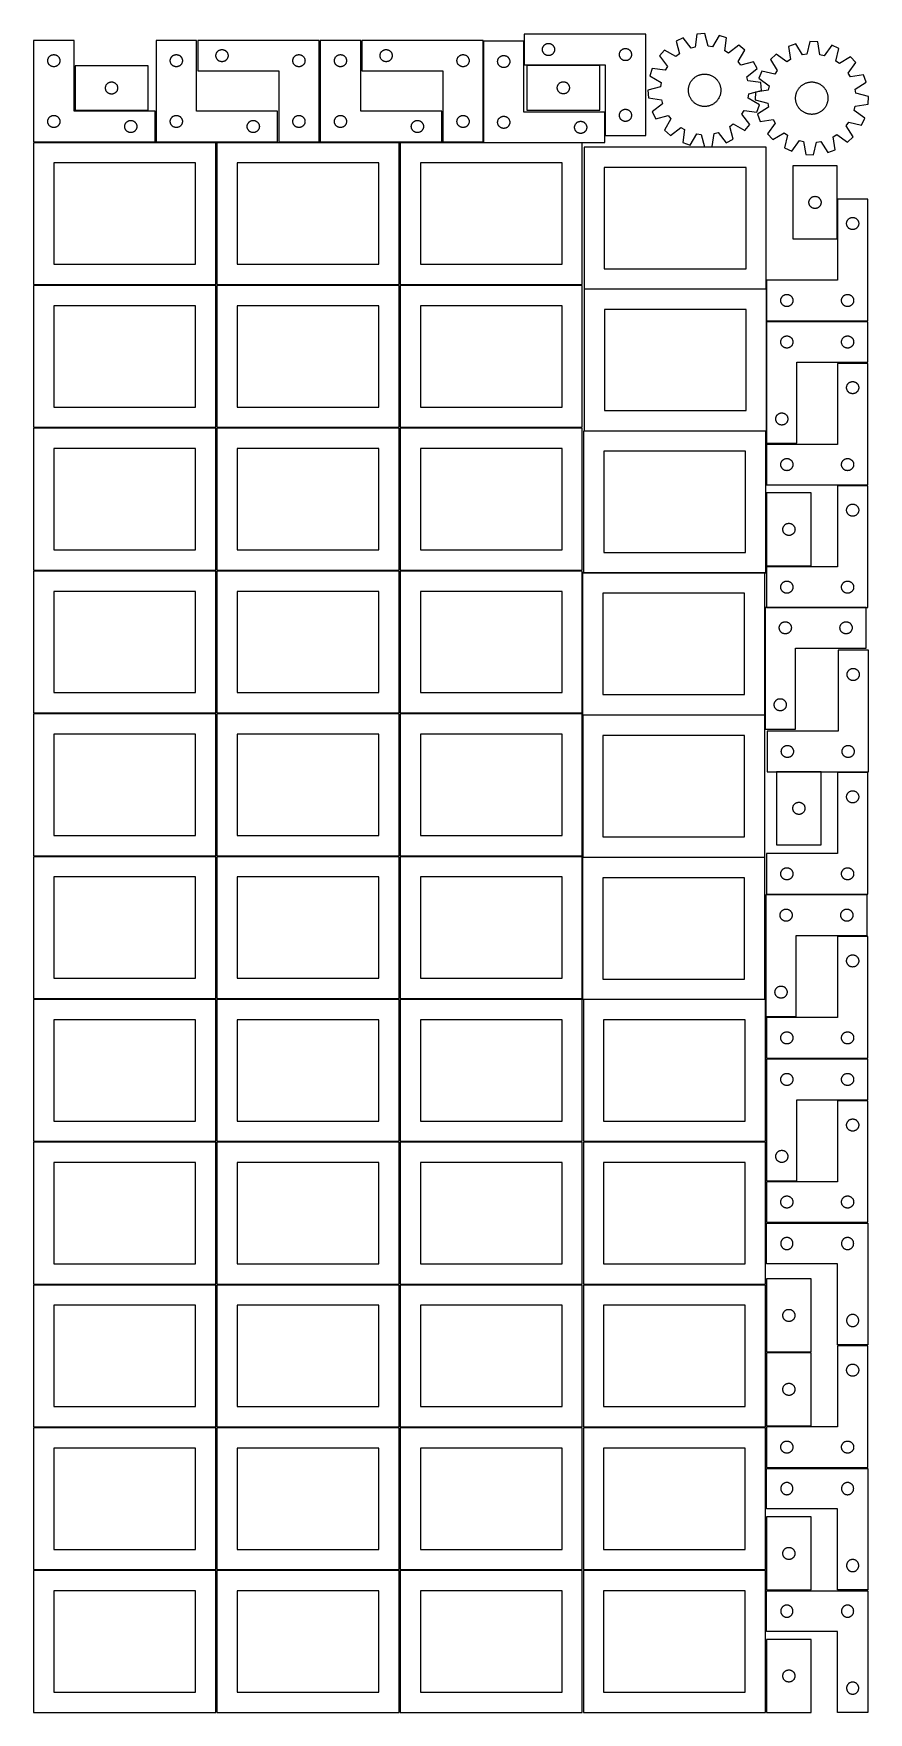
# Model space of a CAD drawing. Header units: millimetres. Extents: x 7 to 1243, y 7 to 2493.
import ezdxf

# ---------------------------------------------------------------- set-up
doc = ezdxf.new("R2010")
doc.units = ezdxf.units.MM
doc.layers.add('CUT', color=7, linetype='CONTINUOUS', true_color=0x000000)

msp = doc.modelspace()

# ---------------------------------------------------------------- linework, layer by layer
at = {"layer": 'CUT'}
for p, q in [((913.468134, 2492.312323), (733.468134, 2492.312323)), ((733.468134, 2492.312323), (733.468134, 2447.312323)), ((913.468134, 2342.312323), (913.468134, 2492.312323)), ((968.762012, 2487.078513), (958.424764, 2481.957307)), ((980.638437, 2471.768616), (968.762012, 2487.078513)), ((989.406486, 2492.650524), (986.846131, 2473.444093)), ((1000.91666, 2493.426007), (989.406486, 2492.650524)), ((1006.030201, 2474.736596), (1000.91666, 2493.426007)), ((1022.121983, 2490.673576), (1012.40654, 2473.908953)), ((1033.052761, 2486.985277), (1022.121983, 2490.673576)), ((1030.624929, 2467.761644), (1033.052761, 2486.985277)), ((66.520933, 2483.251528), (6.520933, 2483.251528)), ((6.520933, 2483.251528), (6.520933, 2333.251528)), ((34.191561, 2461.944861), (34.76512, 2462.078596)), ((34.76512, 2462.078596), (35.346197, 2462.174532)), ((35.346197, 2462.174532), (35.932304, 2462.232259)), ((35.932304, 2462.232259), (36.520933, 2462.251528)), ((36.520933, 2462.251528), (37.109561, 2462.232259)), ((37.109561, 2462.232259), (37.695668, 2462.174532)), ((37.695668, 2462.174532), (38.276745, 2462.078596)), ((38.276745, 2462.078596), (38.850304, 2461.944861)), ((66.520933, 2378.251528), (66.520933, 2483.251528)), ((248.041929, 2483.251528), (188.041929, 2483.251528)), ((188.041929, 2483.251528), (188.041929, 2333.251528)), ((215.712557, 2461.944861), (216.286116, 2462.078596)), ((216.286116, 2462.078596), (216.867193, 2462.174532)), ((216.867193, 2462.174532), (217.4533, 2462.232259)), ((217.4533, 2462.232259), (218.041929, 2462.251528)), ((218.041929, 2462.251528), (218.630557, 2462.232259)), ((218.630557, 2462.232259), (219.216664, 2462.174532)), ((219.216664, 2462.174532), (219.797742, 2462.078596)), ((219.797742, 2462.078596), (220.3713, 2461.944861)), ((248.041929, 2378.251528), (248.041929, 2483.251528)), ((429.680781, 2483.251532), (249.680781, 2483.251532)), ((249.680781, 2483.251532), (249.680781, 2438.251532)), ((276.757777, 2461.926268), (276.853713, 2462.507345)), ((276.853713, 2462.507345), (276.987448, 2463.080903)), ((276.987448, 2463.080903), (277.158409, 2463.644487)), ((277.158409, 2463.644487), (277.365865, 2464.195683)), ((277.365865, 2464.195683), (277.608926, 2464.73213)), ((277.608926, 2464.73213), (277.886552, 2465.251532)), ((277.886552, 2465.251532), (278.197554, 2465.751664)), ((278.197554, 2465.751664), (278.5406, 2466.230385)), ((278.5406, 2466.230385), (278.914222, 2466.685644)), ((278.914222, 2466.685644), (279.31682, 2467.115493)), ((279.31682, 2467.115493), (279.746668, 2467.51809)), ((279.746668, 2467.51809), (280.201928, 2467.891712)), ((280.201928, 2467.891712), (280.680648, 2468.234758)), ((280.680648, 2468.234758), (281.180781, 2468.54576)), ((281.180781, 2468.54576), (281.700182, 2468.823387)), ((281.700182, 2468.823387), (282.23663, 2469.066448)), ((282.23663, 2469.066448), (282.787825, 2469.273903)), ((282.787825, 2469.273903), (283.351409, 2469.444864)), ((283.351409, 2469.444864), (283.924968, 2469.578599)), ((283.924968, 2469.578599), (284.506045, 2469.674536)), ((284.506045, 2469.674536), (285.092152, 2469.732262)), ((285.092152, 2469.732262), (285.680781, 2469.751532)), ((285.680781, 2469.751532), (286.269409, 2469.732262)), ((286.269409, 2469.732262), (286.855516, 2469.674536)), ((286.855516, 2469.674536), (287.436593, 2469.578599)), ((287.436593, 2469.578599), (288.010152, 2469.444864)), ((288.010152, 2469.444864), (288.573736, 2469.273903)), ((288.573736, 2469.273903), (289.124931, 2469.066448)), ((289.124931, 2469.066448), (289.661379, 2468.823387)), ((289.661379, 2468.823387), (290.180781, 2468.54576)), ((290.180781, 2468.54576), (290.680913, 2468.234758)), ((290.680913, 2468.234758), (291.159633, 2467.891712)), ((291.159633, 2467.891712), (291.614893, 2467.51809)), ((291.614893, 2467.51809), (292.044742, 2467.115493)), ((292.044742, 2467.115493), (292.447339, 2466.685644)), ((292.447339, 2466.685644), (292.820961, 2466.230385)), ((292.820961, 2466.230385), (293.164007, 2465.751664)), ((293.164007, 2465.751664), (293.475009, 2465.251532)), ((293.475009, 2465.251532), (293.752635, 2464.73213)), ((293.752635, 2464.73213), (293.995696, 2464.195683)), ((293.995696, 2464.195683), (294.203152, 2463.644487)), ((294.203152, 2463.644487), (294.374113, 2463.080903)), ((294.374113, 2463.080903), (294.507848, 2462.507345)), ((294.507848, 2462.507345), (294.603784, 2461.926268)), ((397.351409, 2461.944864), (397.924968, 2462.078599)), ((397.924968, 2462.078599), (398.506045, 2462.174536)), ((398.506045, 2462.174536), (399.092152, 2462.232262)), ((399.092152, 2462.232262), (399.680781, 2462.251532)), ((399.680781, 2462.251532), (400.269409, 2462.232262)), ((400.269409, 2462.232262), (400.855516, 2462.174536)), ((400.855516, 2462.174536), (401.436593, 2462.078599)), ((401.436593, 2462.078599), (402.010152, 2461.944864)), ((429.680781, 2333.251532), (429.680781, 2483.251532)), ((491.201719, 2483.251528), (431.201719, 2483.251528)), ((431.201719, 2483.251528), (431.201719, 2333.251528)), ((458.872347, 2461.944861), (459.445906, 2462.078596)), ((459.445906, 2462.078596), (460.026983, 2462.174532)), ((460.026983, 2462.174532), (460.613091, 2462.232259)), ((460.613091, 2462.232259), (461.201719, 2462.251528)), ((461.201719, 2462.251528), (461.790347, 2462.232259)), ((461.790347, 2462.232259), (462.376454, 2462.174532)), ((462.376454, 2462.174532), (462.957532, 2462.078596)), ((462.957532, 2462.078596), (463.53109, 2461.944861)), ((491.201719, 2378.251528), (491.201719, 2483.251528)), ((672.84051, 2483.251532), (492.84051, 2483.251532)), ((492.84051, 2483.251532), (492.84051, 2438.251532)), ((519.917506, 2461.926268), (520.013442, 2462.507345)), ((520.013442, 2462.507345), (520.147177, 2463.080903)), ((520.147177, 2463.080903), (520.318138, 2463.644487)), ((520.318138, 2463.644487), (520.525594, 2464.195683)), ((520.525594, 2464.195683), (520.768655, 2464.73213)), ((520.768655, 2464.73213), (521.046281, 2465.251532)), ((521.046281, 2465.251532), (521.357283, 2465.751664)), ((521.357283, 2465.751664), (521.700329, 2466.230385)), ((521.700329, 2466.230385), (522.073951, 2466.685644)), ((522.073951, 2466.685644), (522.476549, 2467.115493)), ((522.476549, 2467.115493), (522.906397, 2467.51809)), ((522.906397, 2467.51809), (523.361657, 2467.891712)), ((523.361657, 2467.891712), (523.840377, 2468.234758)), ((523.840377, 2468.234758), (524.34051, 2468.54576)), ((524.34051, 2468.54576), (524.859911, 2468.823387)), ((524.859911, 2468.823387), (525.396359, 2469.066448)), ((525.396359, 2469.066448), (525.947554, 2469.273903)), ((525.947554, 2469.273903), (526.511138, 2469.444864)), ((526.511138, 2469.444864), (527.084697, 2469.578599)), ((527.084697, 2469.578599), (527.665774, 2469.674536)), ((527.665774, 2469.674536), (528.251881, 2469.732262)), ((528.251881, 2469.732262), (528.84051, 2469.751532)), ((528.84051, 2469.751532), (529.429138, 2469.732262)), ((529.429138, 2469.732262), (530.015245, 2469.674536)), ((530.015245, 2469.674536), (530.596322, 2469.578599)), ((530.596322, 2469.578599), (531.169881, 2469.444864)), ((531.169881, 2469.444864), (531.733465, 2469.273903)), ((531.733465, 2469.273903), (532.28466, 2469.066448)), ((532.28466, 2469.066448), (532.821108, 2468.823387)), ((532.821108, 2468.823387), (533.34051, 2468.54576)), ((533.34051, 2468.54576), (533.840642, 2468.234758)), ((533.840642, 2468.234758), (534.319362, 2467.891712)), ((534.319362, 2467.891712), (534.774622, 2467.51809)), ((534.774622, 2467.51809), (535.204471, 2467.115493)), ((535.204471, 2467.115493), (535.607068, 2466.685644)), ((535.607068, 2466.685644), (535.98069, 2466.230385)), ((535.98069, 2466.230385), (536.323736, 2465.751664)), ((536.323736, 2465.751664), (536.634738, 2465.251532)), ((536.634738, 2465.251532), (536.912364, 2464.73213)), ((536.912364, 2464.73213), (537.155425, 2464.195683)), ((537.155425, 2464.195683), (537.362881, 2463.644487)), ((537.362881, 2463.644487), (537.533842, 2463.080903)), ((537.533842, 2463.080903), (537.667577, 2462.507345)), ((537.667577, 2462.507345), (537.763513, 2461.926268)), ((640.511138, 2461.944864), (641.084697, 2462.078599)), ((641.084697, 2462.078599), (641.665774, 2462.174536)), ((641.665774, 2462.174536), (642.251881, 2462.232262)), ((642.251881, 2462.232262), (642.84051, 2462.251532)), ((642.84051, 2462.251532), (643.429138, 2462.232262)), ((643.429138, 2462.232262), (644.015245, 2462.174536)), ((644.015245, 2462.174536), (644.596322, 2462.078599)), ((644.596322, 2462.078599), (645.169881, 2461.944864)), ((672.84051, 2333.251532), (672.84051, 2483.251532)), ((733.102445, 2481.992251), (673.102445, 2481.992251)), ((673.102445, 2481.992251), (673.102445, 2331.992251)), ((733.102445, 2376.992251), (733.102445, 2481.992251)), ((760.468134, 2469.812323), (760.487404, 2470.400951)), ((760.487404, 2469.223695), (760.468134, 2469.812323)), ((760.487404, 2470.400951), (760.54513, 2470.987059)), ((760.54513, 2468.637587), (760.487404, 2469.223695)), ((760.54513, 2470.987059), (760.641067, 2471.568136)), ((760.641067, 2468.05651), (760.54513, 2468.637587)), ((760.641067, 2471.568136), (760.774802, 2472.141694)), ((760.774802, 2467.482951), (760.641067, 2468.05651)), ((760.774802, 2472.141694), (760.945763, 2472.705278)), ((760.945763, 2466.919368), (760.774802, 2467.482951)), ((760.945763, 2472.705278), (761.153218, 2473.256474)), ((761.153218, 2466.368172), (760.945763, 2466.919368)), ((761.153218, 2473.256474), (761.396279, 2473.792921)), ((761.396279, 2465.831725), (761.153218, 2466.368172)), ((761.396279, 2473.792921), (761.673905, 2474.312323)), ((761.673905, 2465.312323), (761.396279, 2465.831725)), ((761.673905, 2474.312323), (761.984908, 2474.812455)), ((761.984908, 2464.812191), (761.673905, 2465.312323)), ((761.984908, 2474.812455), (762.327954, 2475.291176)), ((762.327954, 2464.33347), (761.984908, 2464.812191)), ((762.327954, 2475.291176), (762.701576, 2475.746435)), ((762.701576, 2463.878211), (762.327954, 2464.33347)), ((762.701576, 2475.746435), (763.104173, 2476.176284)), ((763.104173, 2463.448362), (762.701576, 2463.878211)), ((763.104173, 2476.176284), (763.534022, 2476.578881)), ((763.534022, 2463.045765), (763.104173, 2463.448362)), ((763.534022, 2476.578881), (763.989281, 2476.952503)), ((763.989281, 2462.672143), (763.534022, 2463.045765)), ((763.989281, 2476.952503), (764.468002, 2477.295549)), ((764.468002, 2462.329096), (763.989281, 2462.672143)), ((764.468002, 2477.295549), (764.968134, 2477.606551)), ((764.968134, 2462.018094), (764.468002, 2462.329096)), ((764.968134, 2477.606551), (765.487536, 2477.884178)), ((765.487536, 2477.884178), (766.023983, 2478.127239)), ((766.023983, 2478.127239), (766.575179, 2478.334694)), ((766.575179, 2478.334694), (767.138763, 2478.505655)), ((767.138763, 2478.505655), (767.712321, 2478.63939)), ((767.712321, 2478.63939), (768.293398, 2478.735327)), ((768.293398, 2478.735327), (768.879506, 2478.793053)), ((768.879506, 2478.793053), (769.468134, 2478.812323)), ((769.468134, 2478.812323), (770.056762, 2478.793053)), ((770.056762, 2478.793053), (770.64287, 2478.735327)), ((770.64287, 2478.735327), (771.223947, 2478.63939)), ((771.223947, 2478.63939), (771.797505, 2478.505655)), ((771.797505, 2478.505655), (772.361089, 2478.334694)), ((772.361089, 2478.334694), (772.912285, 2478.127239)), ((772.912285, 2478.127239), (773.448732, 2477.884178)), ((773.448732, 2477.884178), (773.968134, 2477.606551)), ((773.968134, 2477.606551), (774.468266, 2477.295549)), ((774.468266, 2462.329096), (773.968134, 2462.018094)), ((774.468266, 2477.295549), (774.946987, 2476.952503)), ((774.946987, 2462.672143), (774.468266, 2462.329096)), ((774.946987, 2476.952503), (775.402246, 2476.578881)), ((775.402246, 2463.045765), (774.946987, 2462.672143)), ((775.402246, 2476.578881), (775.832095, 2476.176284)), ((775.832095, 2463.448362), (775.402246, 2463.045765)), ((775.832095, 2476.176284), (776.234692, 2475.746435)), ((776.234692, 2463.878211), (775.832095, 2463.448362)), ((776.234692, 2475.746435), (776.608314, 2475.291176)), ((776.608314, 2464.33347), (776.234692, 2463.878211)), ((776.608314, 2475.291176), (776.951361, 2474.812455)), ((776.951361, 2464.812191), (776.608314, 2464.33347)), ((776.951361, 2474.812455), (777.262363, 2474.312323)), ((777.262363, 2465.312323), (776.951361, 2464.812191)), ((777.262363, 2474.312323), (777.539989, 2473.792921)), ((777.539989, 2465.831725), (777.262363, 2465.312323)), ((777.539989, 2473.792921), (777.78305, 2473.256474)), ((777.78305, 2466.368172), (777.539989, 2465.831725)), ((777.78305, 2473.256474), (777.990505, 2472.705278)), ((777.990505, 2466.919368), (777.78305, 2466.368172)), ((777.990505, 2472.705278), (778.161466, 2472.141694)), ((778.161466, 2467.482951), (777.990505, 2466.919368)), ((778.161466, 2472.141694), (778.295202, 2471.568136)), ((778.295202, 2468.05651), (778.161466, 2467.482951)), ((778.295202, 2471.568136), (778.391138, 2470.987059)), ((778.391138, 2468.637587), (778.295202, 2468.05651)), ((778.391138, 2470.987059), (778.448864, 2470.400951)), ((778.448864, 2469.223695), (778.391138, 2468.637587)), ((778.448864, 2470.400951), (778.468134, 2469.812323)), ((778.468134, 2469.812323), (778.448864, 2469.223695)), ((874.468134, 2462.312323), (874.487404, 2462.900951)), ((874.487404, 2461.723695), (874.468134, 2462.312323)), ((874.487404, 2462.900951), (874.54513, 2463.487059)), ((874.54513, 2463.487059), (874.641067, 2464.068136)), ((874.641067, 2464.068136), (874.774802, 2464.641694)), ((874.774802, 2464.641694), (874.945763, 2465.205278)), ((874.945763, 2465.205278), (875.153218, 2465.756474)), ((875.153218, 2465.756474), (875.396279, 2466.292921)), ((875.396279, 2466.292921), (875.673905, 2466.812323)), ((875.673905, 2466.812323), (875.984908, 2467.312455)), ((875.984908, 2467.312455), (876.327954, 2467.791176)), ((876.327954, 2467.791176), (876.701576, 2468.246435)), ((876.701576, 2468.246435), (877.104173, 2468.676284)), ((877.104173, 2468.676284), (877.534022, 2469.078881)), ((877.534022, 2469.078881), (877.989281, 2469.452503)), ((877.989281, 2469.452503), (878.468002, 2469.795549)), ((878.468002, 2469.795549), (878.968134, 2470.106551)), ((878.968134, 2470.106551), (879.487536, 2470.384178)), ((879.487536, 2470.384178), (880.023983, 2470.627239)), ((880.023983, 2470.627239), (880.575179, 2470.834694)), ((880.575179, 2470.834694), (881.138763, 2471.005655)), ((881.138763, 2471.005655), (881.712321, 2471.13939)), ((881.712321, 2471.13939), (882.293398, 2471.235327)), ((882.293398, 2471.235327), (882.879506, 2471.293053)), ((882.879506, 2471.293053), (883.468134, 2471.312323)), ((883.468134, 2471.312323), (884.056762, 2471.293053)), ((884.056762, 2471.293053), (884.64287, 2471.235327)), ((884.64287, 2471.235327), (885.223947, 2471.13939)), ((885.223947, 2471.13939), (885.797505, 2471.005655)), ((885.797505, 2471.005655), (886.361089, 2470.834694)), ((886.361089, 2470.834694), (886.912285, 2470.627239)), ((886.912285, 2470.627239), (887.448732, 2470.384178)), ((887.448732, 2470.384178), (887.968134, 2470.106551)), ((887.968134, 2470.106551), (888.468266, 2469.795549)), ((888.468266, 2469.795549), (888.946987, 2469.452503)), ((888.946987, 2469.452503), (889.402246, 2469.078881)), ((889.402246, 2469.078881), (889.832095, 2468.676284)), ((889.832095, 2468.676284), (890.234692, 2468.246435)), ((890.234692, 2468.246435), (890.608314, 2467.791176)), ((890.608314, 2467.791176), (890.951361, 2467.312455)), ((890.951361, 2467.312455), (891.262363, 2466.812323)), ((891.262363, 2466.812323), (891.539989, 2466.292921)), ((891.539989, 2466.292921), (891.78305, 2465.756474)), ((891.78305, 2465.756474), (891.990505, 2465.205278)), ((891.990505, 2465.205278), (892.161466, 2464.641694)), ((892.161466, 2464.641694), (892.295202, 2464.068136)), ((892.295202, 2464.068136), (892.391138, 2463.487059)), ((892.391138, 2463.487059), (892.448864, 2462.900951)), ((892.448864, 2462.900951), (892.468134, 2462.312323)), ((892.468134, 2462.312323), (892.448864, 2461.723695)), ((941.484073, 2468.909142), (933.893501, 2460.221871)), ((958.315302, 2459.309552), (941.484073, 2468.909142)), ((963.409287, 2463.233073), (958.315302, 2459.309552)), ((958.424764, 2481.957307), (963.409287, 2463.233073)), ((986.846131, 2473.444093), (980.638437, 2471.768616)), ((1012.40654, 2473.908953), (1006.030201, 2474.736596)), ((1036.199173, 2464.556882), (1030.624929, 2467.761644)), ((1051.590615, 2476.327435), (1036.199173, 2464.556882)), ((1050.678297, 2451.905634), (1060.277887, 2468.736864)), ((1060.277887, 2468.736864), (1051.590615, 2476.327435)), ((1106.733675, 2463.110022), (1098.277965, 2455.262319)), ((1122.471211, 2451.806378), (1106.733675, 2463.110022)), ((1135.758787, 2478.33352), (1124.943544, 2474.319049)), ((1124.943544, 2474.319049), (1127.946831, 2455.176878)), ((1145.972657, 2461.86782), (1135.758787, 2478.33352)), ((1152.321305, 2462.886328), (1145.972657, 2461.86782)), ((1156.872021, 2481.720695), (1152.321305, 2462.886328)), ((1168.400275, 2481.290769), (1156.872021, 2481.720695)), ((1171.53551, 2462.169767), (1168.400275, 2481.290769)), ((1177.790662, 2460.681223), (1171.53551, 2462.169767)), ((1189.202575, 2476.340426), (1177.790662, 2460.681223)), ((1199.688767, 2471.531554), (1189.202575, 2476.340426)), ((1195.268056, 2452.666249), (1199.688767, 2471.531554)), ((27.520933, 2453.251528), (27.540202, 2453.840156)), ((27.540202, 2452.6629), (27.520933, 2453.251528)), ((27.540202, 2453.840156), (27.597929, 2454.426264)), ((27.597929, 2452.076793), (27.540202, 2452.6629)), ((27.597929, 2454.426264), (27.693865, 2455.007341)), ((27.693865, 2451.495715), (27.597929, 2452.076793)), ((27.693865, 2455.007341), (27.8276, 2455.5809)), ((27.8276, 2450.922157), (27.693865, 2451.495715)), ((27.8276, 2455.5809), (27.998561, 2456.144483)), ((27.998561, 2450.358573), (27.8276, 2450.922157)), ((27.998561, 2456.144483), (28.206017, 2456.695679)), ((28.206017, 2449.807377), (27.998561, 2450.358573)), ((28.206017, 2456.695679), (28.449078, 2457.232127)), ((28.449078, 2449.27093), (28.206017, 2449.807377)), ((28.449078, 2457.232127), (28.726704, 2457.751528)), ((28.726704, 2448.751528), (28.449078, 2449.27093)), ((28.726704, 2457.751528), (29.037706, 2458.25166)), ((29.037706, 2448.251396), (28.726704, 2448.751528)), ((29.037706, 2458.25166), (29.380752, 2458.730381)), ((29.380752, 2447.772675), (29.037706, 2448.251396)), ((29.380752, 2458.730381), (29.754374, 2459.185641)), ((29.754374, 2447.317416), (29.380752, 2447.772675)), ((29.754374, 2459.185641), (30.156972, 2459.615489)), ((30.156972, 2446.887567), (29.754374, 2447.317416)), ((30.156972, 2459.615489), (30.58682, 2460.018087)), ((30.58682, 2446.48497), (30.156972, 2446.887567)), ((30.58682, 2460.018087), (31.04208, 2460.391708)), ((31.04208, 2446.111348), (30.58682, 2446.48497)), ((31.04208, 2460.391708), (31.5208, 2460.734755)), ((31.5208, 2445.768302), (31.04208, 2446.111348)), ((31.5208, 2460.734755), (32.020933, 2461.045757)), ((32.020933, 2445.4573), (31.5208, 2445.768302)), ((32.020933, 2461.045757), (32.540334, 2461.323383)), ((32.540334, 2445.179674), (32.020933, 2445.4573)), ((32.540334, 2461.323383), (33.076782, 2461.566444)), ((33.076782, 2444.936613), (32.540334, 2445.179674)), ((33.076782, 2461.566444), (33.627977, 2461.773899)), ((33.627977, 2444.729157), (33.076782, 2444.936613)), ((33.627977, 2461.773899), (34.191561, 2461.944861)), ((34.191561, 2444.558196), (33.627977, 2444.729157)), ((34.76512, 2444.424461), (34.191561, 2444.558196)), ((35.346197, 2444.328525), (34.76512, 2444.424461)), ((35.932304, 2444.270798), (35.346197, 2444.328525)), ((36.520933, 2444.251528), (35.932304, 2444.270798)), ((37.109561, 2444.270798), (36.520933, 2444.251528)), ((37.695668, 2444.328525), (37.109561, 2444.270798)), ((38.276745, 2444.424461), (37.695668, 2444.328525)), ((38.850304, 2444.558196), (38.276745, 2444.424461)), ((38.850304, 2461.944861), (39.413888, 2461.773899)), ((39.413888, 2444.729157), (38.850304, 2444.558196)), ((39.413888, 2461.773899), (39.965083, 2461.566444)), ((39.965083, 2444.936613), (39.413888, 2444.729157)), ((39.965083, 2461.566444), (40.501531, 2461.323383)), ((40.501531, 2445.179674), (39.965083, 2444.936613)), ((40.501531, 2461.323383), (41.020933, 2461.045757)), ((41.020933, 2445.4573), (40.501531, 2445.179674)), ((41.020933, 2461.045757), (41.521065, 2460.734755)), ((41.521065, 2445.768302), (41.020933, 2445.4573)), ((41.521065, 2460.734755), (41.999785, 2460.391708)), ((41.999785, 2446.111348), (41.521065, 2445.768302)), ((41.999785, 2460.391708), (42.455045, 2460.018087)), ((42.455045, 2446.48497), (41.999785, 2446.111348)), ((42.455045, 2460.018087), (42.884894, 2459.615489)), ((42.884894, 2446.887567), (42.455045, 2446.48497)), ((42.884894, 2459.615489), (43.287491, 2459.185641)), ((43.287491, 2447.317416), (42.884894, 2446.887567)), ((43.287491, 2459.185641), (43.661113, 2458.730381)), ((43.661113, 2447.772675), (43.287491, 2447.317416)), ((43.661113, 2458.730381), (44.004159, 2458.25166)), ((44.004159, 2448.251396), (43.661113, 2447.772675)), ((44.004159, 2458.25166), (44.315161, 2457.751528)), ((44.315161, 2448.751528), (44.004159, 2448.251396)), ((44.315161, 2457.751528), (44.592787, 2457.232127)), ((44.592787, 2449.27093), (44.315161, 2448.751528)), ((44.592787, 2457.232127), (44.835848, 2456.695679)), ((44.835848, 2449.807377), (44.592787, 2449.27093)), ((44.835848, 2456.695679), (45.043304, 2456.144483)), ((45.043304, 2450.358573), (44.835848, 2449.807377)), ((45.043304, 2456.144483), (45.214265, 2455.5809)), ((45.214265, 2450.922157), (45.043304, 2450.358573)), ((45.214265, 2455.5809), (45.348, 2455.007341)), ((45.348, 2451.495715), (45.214265, 2450.922157)), ((45.348, 2455.007341), (45.443936, 2454.426264)), ((45.443936, 2452.076793), (45.348, 2451.495715)), ((45.443936, 2454.426264), (45.501663, 2453.840156)), ((45.501663, 2452.6629), (45.443936, 2452.076793)), ((45.501663, 2453.840156), (45.520933, 2453.251528)), ((45.520933, 2453.251528), (45.501663, 2452.6629)), ((176.064389, 2445.792544), (68.064389, 2445.792544)), ((68.064389, 2445.792544), (68.064389, 2379.792544)), ((176.064389, 2379.792544), (176.064389, 2445.792544)), ((209.041929, 2453.251528), (209.061198, 2453.840156)), ((209.061198, 2452.6629), (209.041929, 2453.251528)), ((209.061198, 2453.840156), (209.118925, 2454.426264)), ((209.118925, 2452.076793), (209.061198, 2452.6629)), ((209.118925, 2454.426264), (209.214861, 2455.007341)), ((209.214861, 2451.495715), (209.118925, 2452.076793)), ((209.214861, 2455.007341), (209.348596, 2455.5809)), ((209.348596, 2450.922157), (209.214861, 2451.495715)), ((209.348596, 2455.5809), (209.519557, 2456.144483)), ((209.519557, 2450.358573), (209.348596, 2450.922157)), ((209.519557, 2456.144483), (209.727013, 2456.695679)), ((209.727013, 2449.807377), (209.519557, 2450.358573)), ((209.727013, 2456.695679), (209.970074, 2457.232127)), ((209.970074, 2449.27093), (209.727013, 2449.807377)), ((209.970074, 2457.232127), (210.2477, 2457.751528)), ((210.2477, 2448.751528), (209.970074, 2449.27093)), ((210.2477, 2457.751528), (210.558702, 2458.25166)), ((210.558702, 2448.251396), (210.2477, 2448.751528)), ((210.558702, 2458.25166), (210.901749, 2458.730381)), ((210.901749, 2447.772675), (210.558702, 2448.251396)), ((210.901749, 2458.730381), (211.27537, 2459.185641)), ((211.27537, 2447.317416), (210.901749, 2447.772675)), ((211.27537, 2459.185641), (211.677968, 2459.615489)), ((211.677968, 2446.887567), (211.27537, 2447.317416)), ((211.677968, 2459.615489), (212.107816, 2460.018087)), ((212.107816, 2446.48497), (211.677968, 2446.887567)), ((212.107816, 2460.018087), (212.563076, 2460.391708)), ((212.563076, 2446.111348), (212.107816, 2446.48497)), ((212.563076, 2460.391708), (213.041797, 2460.734755)), ((213.041797, 2445.768302), (212.563076, 2446.111348)), ((213.041797, 2460.734755), (213.541929, 2461.045757)), ((213.541929, 2445.4573), (213.041797, 2445.768302)), ((213.541929, 2461.045757), (214.06133, 2461.323383)), ((214.06133, 2445.179674), (213.541929, 2445.4573)), ((214.06133, 2461.323383), (214.597778, 2461.566444)), ((214.597778, 2444.936613), (214.06133, 2445.179674)), ((214.597778, 2461.566444), (215.148973, 2461.773899)), ((215.148973, 2444.729157), (214.597778, 2444.936613)), ((215.148973, 2461.773899), (215.712557, 2461.944861)), ((215.712557, 2444.558196), (215.148973, 2444.729157)), ((216.286116, 2444.424461), (215.712557, 2444.558196)), ((216.867193, 2444.328525), (216.286116, 2444.424461)), ((217.4533, 2444.270798), (216.867193, 2444.328525)), ((218.041929, 2444.251528), (217.4533, 2444.270798)), ((218.630557, 2444.270798), (218.041929, 2444.251528)), ((219.216664, 2444.328525), (218.630557, 2444.270798)), ((219.797742, 2444.424461), (219.216664, 2444.328525)), ((220.3713, 2444.558196), (219.797742, 2444.424461)), ((220.3713, 2461.944861), (220.934884, 2461.773899)), ((220.934884, 2444.729157), (220.3713, 2444.558196)), ((220.934884, 2461.773899), (221.48608, 2461.566444)), ((221.48608, 2444.936613), (220.934884, 2444.729157)), ((221.48608, 2461.566444), (222.022527, 2461.323383)), ((222.022527, 2445.179674), (221.48608, 2444.936613)), ((222.022527, 2461.323383), (222.541929, 2461.045757)), ((222.541929, 2445.4573), (222.022527, 2445.179674)), ((222.541929, 2461.045757), (223.042061, 2460.734755)), ((223.042061, 2445.768302), (222.541929, 2445.4573)), ((223.042061, 2460.734755), (223.520781, 2460.391708)), ((223.520781, 2446.111348), (223.042061, 2445.768302)), ((223.520781, 2460.391708), (223.976041, 2460.018087)), ((223.976041, 2446.48497), (223.520781, 2446.111348)), ((223.976041, 2460.018087), (224.40589, 2459.615489)), ((224.40589, 2446.887567), (223.976041, 2446.48497)), ((224.40589, 2459.615489), (224.808487, 2459.185641)), ((224.808487, 2447.317416), (224.40589, 2446.887567)), ((224.808487, 2459.185641), (225.182109, 2458.730381)), ((225.182109, 2447.772675), (224.808487, 2447.317416)), ((225.182109, 2458.730381), (225.525155, 2458.25166)), ((225.525155, 2448.251396), (225.182109, 2447.772675)), ((225.525155, 2458.25166), (225.836157, 2457.751528)), ((225.836157, 2448.751528), (225.525155, 2448.251396)), ((225.836157, 2457.751528), (226.113783, 2457.232127)), ((226.113783, 2449.27093), (225.836157, 2448.751528)), ((226.113783, 2457.232127), (226.356844, 2456.695679)), ((226.356844, 2449.807377), (226.113783, 2449.27093)), ((226.356844, 2456.695679), (226.5643, 2456.144483)), ((226.5643, 2450.358573), (226.356844, 2449.807377)), ((226.5643, 2456.144483), (226.735261, 2455.5809)), ((226.735261, 2450.922157), (226.5643, 2450.358573)), ((226.735261, 2455.5809), (226.868996, 2455.007341)), ((226.868996, 2451.495715), (226.735261, 2450.922157)), ((226.868996, 2455.007341), (226.964932, 2454.426264)), ((226.964932, 2452.076793), (226.868996, 2451.495715)), ((226.964932, 2454.426264), (227.022659, 2453.840156)), ((227.022659, 2452.6629), (226.964932, 2452.076793)), ((227.022659, 2453.840156), (227.041929, 2453.251528)), ((227.041929, 2453.251528), (227.022659, 2452.6629)), ((249.680781, 2438.251532), (369.680781, 2438.251532)), ((276.680781, 2460.751532), (276.70005, 2461.34016)), ((276.70005, 2460.162904), (276.680781, 2460.751532)), ((276.70005, 2461.34016), (276.757777, 2461.926268)), ((276.757777, 2459.576796), (276.70005, 2460.162904)), ((276.853713, 2458.995719), (276.757777, 2459.576796)), ((276.987448, 2458.42216), (276.853713, 2458.995719)), ((277.158409, 2457.858577), (276.987448, 2458.42216)), ((277.365865, 2457.307381), (277.158409, 2457.858577)), ((277.608926, 2456.770934), (277.365865, 2457.307381)), ((277.886552, 2456.251532), (277.608926, 2456.770934)), ((278.197554, 2455.7514), (277.886552, 2456.251532)), ((278.5406, 2455.272679), (278.197554, 2455.7514)), ((278.914222, 2454.81742), (278.5406, 2455.272679)), ((279.31682, 2454.387571), (278.914222, 2454.81742)), ((279.746668, 2453.984974), (279.31682, 2454.387571)), ((280.201928, 2453.611352), (279.746668, 2453.984974)), ((280.680648, 2453.268305), (280.201928, 2453.611352)), ((281.180781, 2452.957303), (280.680648, 2453.268305)), ((281.700182, 2452.679677), (281.180781, 2452.957303)), ((282.23663, 2452.436616), (281.700182, 2452.679677)), ((282.787825, 2452.229161), (282.23663, 2452.436616)), ((283.351409, 2452.058199), (282.787825, 2452.229161)), ((283.924968, 2451.924464), (283.351409, 2452.058199)), ((284.506045, 2451.828528), (283.924968, 2451.924464)), ((285.092152, 2451.770802), (284.506045, 2451.828528)), ((285.680781, 2451.751532), (285.092152, 2451.770802)), ((286.269409, 2451.770802), (285.680781, 2451.751532)), ((286.855516, 2451.828528), (286.269409, 2451.770802)), ((287.436593, 2451.924464), (286.855516, 2451.828528)), ((288.010152, 2452.058199), (287.436593, 2451.924464)), ((288.573736, 2452.229161), (288.010152, 2452.058199)), ((289.124931, 2452.436616), (288.573736, 2452.229161)), ((289.661379, 2452.679677), (289.124931, 2452.436616)), ((290.180781, 2452.957303), (289.661379, 2452.679677)), ((290.680913, 2453.268305), (290.180781, 2452.957303)), ((291.159633, 2453.611352), (290.680913, 2453.268305)), ((291.614893, 2453.984974), (291.159633, 2453.611352)), ((292.044742, 2454.387571), (291.614893, 2453.984974)), ((292.447339, 2454.81742), (292.044742, 2454.387571)), ((292.820961, 2455.272679), (292.447339, 2454.81742)), ((293.164007, 2455.7514), (292.820961, 2455.272679)), ((293.475009, 2456.251532), (293.164007, 2455.7514)), ((293.752635, 2456.770934), (293.475009, 2456.251532)), ((293.995696, 2457.307381), (293.752635, 2456.770934)), ((294.203152, 2457.858577), (293.995696, 2457.307381)), ((294.374113, 2458.42216), (294.203152, 2457.858577)), ((294.507848, 2458.995719), (294.374113, 2458.42216)), ((294.603784, 2459.576796), (294.507848, 2458.995719)), ((294.603784, 2461.926268), (294.661511, 2461.34016)), ((294.661511, 2460.162904), (294.603784, 2459.576796)), ((294.661511, 2461.34016), (294.680781, 2460.751532)), ((294.680781, 2460.751532), (294.661511, 2460.162904)), ((369.680781, 2438.251532), (369.680781, 2333.251532)), ((390.680781, 2453.251532), (390.70005, 2453.84016)), ((390.70005, 2452.662904), (390.680781, 2453.251532)), ((390.70005, 2453.84016), (390.757777, 2454.426268)), ((390.757777, 2452.076796), (390.70005, 2452.662904)), ((390.757777, 2454.426268), (390.853713, 2455.007345)), ((390.853713, 2451.495719), (390.757777, 2452.076796)), ((390.853713, 2455.007345), (390.987448, 2455.580903)), ((390.987448, 2450.92216), (390.853713, 2451.495719)), ((390.987448, 2455.580903), (391.158409, 2456.144487)), ((391.158409, 2450.358577), (390.987448, 2450.92216)), ((391.158409, 2456.144487), (391.365865, 2456.695683)), ((391.365865, 2449.807381), (391.158409, 2450.358577)), ((391.365865, 2456.695683), (391.608926, 2457.23213)), ((391.608926, 2449.270934), (391.365865, 2449.807381)), ((391.608926, 2457.23213), (391.886552, 2457.751532)), ((391.886552, 2448.751532), (391.608926, 2449.270934)), ((391.886552, 2457.751532), (392.197554, 2458.251664)), ((392.197554, 2448.2514), (391.886552, 2448.751532)), ((392.197554, 2458.251664), (392.5406, 2458.730385)), ((392.5406, 2447.772679), (392.197554, 2448.2514)), ((392.5406, 2458.730385), (392.914222, 2459.185644)), ((392.914222, 2447.31742), (392.5406, 2447.772679)), ((392.914222, 2459.185644), (393.31682, 2459.615493)), ((393.31682, 2446.887571), (392.914222, 2447.31742)), ((393.31682, 2459.615493), (393.746668, 2460.01809)), ((393.746668, 2446.484974), (393.31682, 2446.887571)), ((393.746668, 2460.01809), (394.201928, 2460.391712)), ((394.201928, 2446.111352), (393.746668, 2446.484974)), ((394.201928, 2460.391712), (394.680648, 2460.734758)), ((394.680648, 2445.768305), (394.201928, 2446.111352)), ((394.680648, 2460.734758), (395.180781, 2461.04576)), ((395.180781, 2445.457303), (394.680648, 2445.768305)), ((395.180781, 2461.04576), (395.700182, 2461.323387)), ((395.700182, 2445.179677), (395.180781, 2445.457303)), ((395.700182, 2461.323387), (396.23663, 2461.566448)), ((396.23663, 2444.936616), (395.700182, 2445.179677)), ((396.23663, 2461.566448), (396.787825, 2461.773903)), ((396.787825, 2444.729161), (396.23663, 2444.936616)), ((396.787825, 2461.773903), (397.351409, 2461.944864)), ((397.351409, 2444.558199), (396.787825, 2444.729161)), ((397.924968, 2444.424464), (397.351409, 2444.558199)), ((398.506045, 2444.328528), (397.924968, 2444.424464)), ((399.092152, 2444.270802), (398.506045, 2444.328528)), ((399.680781, 2444.251532), (399.092152, 2444.270802)), ((400.269409, 2444.270802), (399.680781, 2444.251532)), ((400.855516, 2444.328528), (400.269409, 2444.270802)), ((401.436593, 2444.424464), (400.855516, 2444.328528)), ((402.010152, 2444.558199), (401.436593, 2444.424464)), ((402.010152, 2461.944864), (402.573736, 2461.773903)), ((402.573736, 2444.729161), (402.010152, 2444.558199)), ((402.573736, 2461.773903), (403.124931, 2461.566448)), ((403.124931, 2444.936616), (402.573736, 2444.729161)), ((403.124931, 2461.566448), (403.661379, 2461.323387)), ((403.661379, 2445.179677), (403.124931, 2444.936616)), ((403.661379, 2461.323387), (404.180781, 2461.04576)), ((404.180781, 2445.457303), (403.661379, 2445.179677)), ((404.180781, 2461.04576), (404.680913, 2460.734758)), ((404.680913, 2445.768305), (404.180781, 2445.457303)), ((404.680913, 2460.734758), (405.159633, 2460.391712)), ((405.159633, 2446.111352), (404.680913, 2445.768305)), ((405.159633, 2460.391712), (405.614893, 2460.01809)), ((405.614893, 2446.484974), (405.159633, 2446.111352)), ((405.614893, 2460.01809), (406.044742, 2459.615493)), ((406.044742, 2446.887571), (405.614893, 2446.484974)), ((406.044742, 2459.615493), (406.447339, 2459.185644)), ((406.447339, 2447.31742), (406.044742, 2446.887571)), ((406.447339, 2459.185644), (406.820961, 2458.730385)), ((406.820961, 2447.772679), (406.447339, 2447.31742)), ((406.820961, 2458.730385), (407.164007, 2458.251664)), ((407.164007, 2448.2514), (406.820961, 2447.772679)), ((407.164007, 2458.251664), (407.475009, 2457.751532)), ((407.475009, 2448.751532), (407.164007, 2448.2514)), ((407.475009, 2457.751532), (407.752635, 2457.23213)), ((407.752635, 2449.270934), (407.475009, 2448.751532)), ((407.752635, 2457.23213), (407.995696, 2456.695683)), ((407.995696, 2449.807381), (407.752635, 2449.270934)), ((407.995696, 2456.695683), (408.203152, 2456.144487)), ((408.203152, 2450.358577), (407.995696, 2449.807381)), ((408.203152, 2456.144487), (408.374113, 2455.580903)), ((408.374113, 2450.92216), (408.203152, 2450.358577)), ((408.374113, 2455.580903), (408.507848, 2455.007345)), ((408.507848, 2451.495719), (408.374113, 2450.92216)), ((408.507848, 2455.007345), (408.603784, 2454.426268)), ((408.603784, 2452.076796), (408.507848, 2451.495719)), ((408.603784, 2454.426268), (408.661511, 2453.84016)), ((408.661511, 2452.662904), (408.603784, 2452.076796)), ((408.661511, 2453.84016), (408.680781, 2453.251532)), ((408.680781, 2453.251532), (408.661511, 2452.662904)), ((452.201719, 2453.251528), (452.220988, 2453.840156)), ((452.220988, 2452.6629), (452.201719, 2453.251528)), ((452.220988, 2453.840156), (452.278715, 2454.426264)), ((452.278715, 2452.076793), (452.220988, 2452.6629)), ((452.278715, 2454.426264), (452.374651, 2455.007341)), ((452.374651, 2451.495715), (452.278715, 2452.076793)), ((452.374651, 2455.007341), (452.508386, 2455.5809)), ((452.508386, 2450.922157), (452.374651, 2451.495715)), ((452.508386, 2455.5809), (452.679348, 2456.144483)), ((452.679348, 2450.358573), (452.508386, 2450.922157)), ((452.679348, 2456.144483), (452.886803, 2456.695679)), ((452.886803, 2449.807377), (452.679348, 2450.358573)), ((452.886803, 2456.695679), (453.129864, 2457.232127)), ((453.129864, 2449.27093), (452.886803, 2449.807377)), ((453.129864, 2457.232127), (453.40749, 2457.751528)), ((453.40749, 2448.751528), (453.129864, 2449.27093)), ((453.40749, 2457.751528), (453.718492, 2458.25166)), ((453.718492, 2448.251396), (453.40749, 2448.751528)), ((453.718492, 2458.25166), (454.061539, 2458.730381)), ((454.061539, 2447.772675), (453.718492, 2448.251396)), ((454.061539, 2458.730381), (454.43516, 2459.185641)), ((454.43516, 2447.317416), (454.061539, 2447.772675)), ((454.43516, 2459.185641), (454.837758, 2459.615489)), ((454.837758, 2446.887567), (454.43516, 2447.317416)), ((454.837758, 2459.615489), (455.267606, 2460.018087)), ((455.267606, 2446.48497), (454.837758, 2446.887567)), ((455.267606, 2460.018087), (455.722866, 2460.391708)), ((455.722866, 2446.111348), (455.267606, 2446.48497)), ((455.722866, 2460.391708), (456.201587, 2460.734755)), ((456.201587, 2445.768302), (455.722866, 2446.111348)), ((456.201587, 2460.734755), (456.701719, 2461.045757)), ((456.701719, 2445.4573), (456.201587, 2445.768302)), ((456.701719, 2461.045757), (457.22112, 2461.323383)), ((457.22112, 2445.179674), (456.701719, 2445.4573)), ((457.22112, 2461.323383), (457.757568, 2461.566444)), ((457.757568, 2444.936613), (457.22112, 2445.179674)), ((457.757568, 2461.566444), (458.308763, 2461.773899)), ((458.308763, 2444.729157), (457.757568, 2444.936613)), ((458.308763, 2461.773899), (458.872347, 2461.944861)), ((458.872347, 2444.558196), (458.308763, 2444.729157)), ((459.445906, 2444.424461), (458.872347, 2444.558196)), ((460.026983, 2444.328525), (459.445906, 2444.424461)), ((460.613091, 2444.270798), (460.026983, 2444.328525)), ((461.201719, 2444.251528), (460.613091, 2444.270798)), ((461.790347, 2444.270798), (461.201719, 2444.251528)), ((462.376454, 2444.328525), (461.790347, 2444.270798)), ((462.957532, 2444.424461), (462.376454, 2444.328525)), ((463.53109, 2444.558196), (462.957532, 2444.424461)), ((463.53109, 2461.944861), (464.094674, 2461.773899)), ((464.094674, 2444.729157), (463.53109, 2444.558196)), ((464.094674, 2461.773899), (464.64587, 2461.566444)), ((464.64587, 2444.936613), (464.094674, 2444.729157)), ((464.64587, 2461.566444), (465.182317, 2461.323383)), ((465.182317, 2445.179674), (464.64587, 2444.936613)), ((465.182317, 2461.323383), (465.701719, 2461.045757)), ((465.701719, 2445.4573), (465.182317, 2445.179674)), ((465.701719, 2461.045757), (466.201851, 2460.734755)), ((466.201851, 2445.768302), (465.701719, 2445.4573)), ((466.201851, 2460.734755), (466.680572, 2460.391708)), ((466.680572, 2446.111348), (466.201851, 2445.768302)), ((466.680572, 2460.391708), (467.135831, 2460.018087)), ((467.135831, 2446.48497), (466.680572, 2446.111348)), ((467.135831, 2460.018087), (467.56568, 2459.615489)), ((467.56568, 2446.887567), (467.135831, 2446.48497)), ((467.56568, 2459.615489), (467.968277, 2459.185641)), ((467.968277, 2447.317416), (467.56568, 2446.887567)), ((467.968277, 2459.185641), (468.341899, 2458.730381)), ((468.341899, 2447.772675), (467.968277, 2447.317416)), ((468.341899, 2458.730381), (468.684945, 2458.25166)), ((468.684945, 2448.251396), (468.341899, 2447.772675)), ((468.684945, 2458.25166), (468.995947, 2457.751528)), ((468.995947, 2448.751528), (468.684945, 2448.251396)), ((468.995947, 2457.751528), (469.273573, 2457.232127)), ((469.273573, 2449.27093), (468.995947, 2448.751528)), ((469.273573, 2457.232127), (469.516634, 2456.695679)), ((469.516634, 2449.807377), (469.273573, 2449.27093)), ((469.516634, 2456.695679), (469.72409, 2456.144483)), ((469.72409, 2450.358573), (469.516634, 2449.807377)), ((469.72409, 2456.144483), (469.895051, 2455.5809)), ((469.895051, 2450.922157), (469.72409, 2450.358573)), ((469.895051, 2455.5809), (470.028786, 2455.007341)), ((470.028786, 2451.495715), (469.895051, 2450.922157)), ((470.028786, 2455.007341), (470.124722, 2454.426264)), ((470.124722, 2452.076793), (470.028786, 2451.495715)), ((470.124722, 2454.426264), (470.182449, 2453.840156)), ((470.182449, 2452.6629), (470.124722, 2452.076793)), ((470.182449, 2453.840156), (470.201719, 2453.251528)), ((470.201719, 2453.251528), (470.182449, 2452.6629)), ((492.84051, 2438.251532), (612.84051, 2438.251532)), ((519.84051, 2460.751532), (519.859779, 2461.34016)), ((519.859779, 2460.162904), (519.84051, 2460.751532)), ((519.859779, 2461.34016), (519.917506, 2461.926268)), ((519.917506, 2459.576796), (519.859779, 2460.162904)), ((520.013442, 2458.995719), (519.917506, 2459.576796)), ((520.147177, 2458.42216), (520.013442, 2458.995719)), ((520.318138, 2457.858577), (520.147177, 2458.42216)), ((520.525594, 2457.307381), (520.318138, 2457.858577)), ((520.768655, 2456.770934), (520.525594, 2457.307381)), ((521.046281, 2456.251532), (520.768655, 2456.770934)), ((521.357283, 2455.7514), (521.046281, 2456.251532)), ((521.700329, 2455.272679), (521.357283, 2455.7514)), ((522.073951, 2454.81742), (521.700329, 2455.272679)), ((522.476549, 2454.387571), (522.073951, 2454.81742)), ((522.906397, 2453.984974), (522.476549, 2454.387571)), ((523.361657, 2453.611352), (522.906397, 2453.984974)), ((523.840377, 2453.268305), (523.361657, 2453.611352)), ((524.34051, 2452.957303), (523.840377, 2453.268305)), ((524.859911, 2452.679677), (524.34051, 2452.957303)), ((525.396359, 2452.436616), (524.859911, 2452.679677)), ((525.947554, 2452.229161), (525.396359, 2452.436616)), ((526.511138, 2452.058199), (525.947554, 2452.229161)), ((527.084697, 2451.924464), (526.511138, 2452.058199)), ((527.665774, 2451.828528), (527.084697, 2451.924464)), ((528.251881, 2451.770802), (527.665774, 2451.828528)), ((528.84051, 2451.751532), (528.251881, 2451.770802)), ((529.429138, 2451.770802), (528.84051, 2451.751532)), ((530.015245, 2451.828528), (529.429138, 2451.770802)), ((530.596322, 2451.924464), (530.015245, 2451.828528)), ((531.169881, 2452.058199), (530.596322, 2451.924464)), ((531.733465, 2452.229161), (531.169881, 2452.058199)), ((532.28466, 2452.436616), (531.733465, 2452.229161)), ((532.821108, 2452.679677), (532.28466, 2452.436616)), ((533.34051, 2452.957303), (532.821108, 2452.679677)), ((533.840642, 2453.268305), (533.34051, 2452.957303)), ((534.319362, 2453.611352), (533.840642, 2453.268305)), ((534.774622, 2453.984974), (534.319362, 2453.611352)), ((535.204471, 2454.387571), (534.774622, 2453.984974)), ((535.607068, 2454.81742), (535.204471, 2454.387571)), ((535.98069, 2455.272679), (535.607068, 2454.81742)), ((536.323736, 2455.7514), (535.98069, 2455.272679)), ((536.634738, 2456.251532), (536.323736, 2455.7514)), ((536.912364, 2456.770934), (536.634738, 2456.251532)), ((537.155425, 2457.307381), (536.912364, 2456.770934)), ((537.362881, 2457.858577), (537.155425, 2457.307381)), ((537.533842, 2458.42216), (537.362881, 2457.858577)), ((537.667577, 2458.995719), (537.533842, 2458.42216)), ((537.763513, 2459.576796), (537.667577, 2458.995719)), ((537.763513, 2461.926268), (537.82124, 2461.34016)), ((537.82124, 2460.162904), (537.763513, 2459.576796)), ((537.82124, 2461.34016), (537.84051, 2460.751532)), ((537.84051, 2460.751532), (537.82124, 2460.162904)), ((612.84051, 2438.251532), (612.84051, 2333.251532)), ((633.84051, 2453.251532), (633.859779, 2453.84016)), ((633.859779, 2452.662904), (633.84051, 2453.251532)), ((633.859779, 2453.84016), (633.917506, 2454.426268)), ((633.917506, 2452.076796), (633.859779, 2452.662904)), ((633.917506, 2454.426268), (634.013442, 2455.007345)), ((634.013442, 2451.495719), (633.917506, 2452.076796)), ((634.013442, 2455.007345), (634.147177, 2455.580903)), ((634.147177, 2450.92216), (634.013442, 2451.495719)), ((634.147177, 2455.580903), (634.318138, 2456.144487)), ((634.318138, 2450.358577), (634.147177, 2450.92216)), ((634.318138, 2456.144487), (634.525594, 2456.695683)), ((634.525594, 2449.807381), (634.318138, 2450.358577)), ((634.525594, 2456.695683), (634.768655, 2457.23213)), ((634.768655, 2449.270934), (634.525594, 2449.807381)), ((634.768655, 2457.23213), (635.046281, 2457.751532)), ((635.046281, 2448.751532), (634.768655, 2449.270934)), ((635.046281, 2457.751532), (635.357283, 2458.251664)), ((635.357283, 2448.2514), (635.046281, 2448.751532)), ((635.357283, 2458.251664), (635.700329, 2458.730385)), ((635.700329, 2447.772679), (635.357283, 2448.2514)), ((635.700329, 2458.730385), (636.073951, 2459.185644)), ((636.073951, 2447.31742), (635.700329, 2447.772679)), ((636.073951, 2459.185644), (636.476549, 2459.615493)), ((636.476549, 2446.887571), (636.073951, 2447.31742)), ((636.476549, 2459.615493), (636.906397, 2460.01809)), ((636.906397, 2446.484974), (636.476549, 2446.887571)), ((636.906397, 2460.01809), (637.361657, 2460.391712)), ((637.361657, 2446.111352), (636.906397, 2446.484974)), ((637.361657, 2460.391712), (637.840377, 2460.734758)), ((637.840377, 2445.768305), (637.361657, 2446.111352)), ((637.840377, 2460.734758), (638.34051, 2461.04576)), ((638.34051, 2445.457303), (637.840377, 2445.768305)), ((638.34051, 2461.04576), (638.859911, 2461.323387)), ((638.859911, 2445.179677), (638.34051, 2445.457303)), ((638.859911, 2461.323387), (639.396359, 2461.566448)), ((639.396359, 2444.936616), (638.859911, 2445.179677)), ((639.396359, 2461.566448), (639.947554, 2461.773903)), ((639.947554, 2444.729161), (639.396359, 2444.936616)), ((639.947554, 2461.773903), (640.511138, 2461.944864)), ((640.511138, 2444.558199), (639.947554, 2444.729161)), ((641.084697, 2444.424464), (640.511138, 2444.558199)), ((641.665774, 2444.328528), (641.084697, 2444.424464)), ((642.251881, 2444.270802), (641.665774, 2444.328528)), ((642.84051, 2444.251532), (642.251881, 2444.270802)), ((643.429138, 2444.270802), (642.84051, 2444.251532)), ((644.015245, 2444.328528), (643.429138, 2444.270802)), ((644.596322, 2444.424464), (644.015245, 2444.328528)), ((645.169881, 2444.558199), (644.596322, 2444.424464)), ((645.169881, 2461.944864), (645.733465, 2461.773903)), ((645.733465, 2444.729161), (645.169881, 2444.558199)), ((645.733465, 2461.773903), (646.28466, 2461.566448)), ((646.28466, 2444.936616), (645.733465, 2444.729161)), ((646.28466, 2461.566448), (646.821108, 2461.323387)), ((646.821108, 2445.179677), (646.28466, 2444.936616)), ((646.821108, 2461.323387), (647.34051, 2461.04576)), ((647.34051, 2445.457303), (646.821108, 2445.179677)), ((647.34051, 2461.04576), (647.840642, 2460.734758)), ((647.840642, 2445.768305), (647.34051, 2445.457303)), ((647.840642, 2460.734758), (648.319362, 2460.391712)), ((648.319362, 2446.111352), (647.840642, 2445.768305)), ((648.319362, 2460.391712), (648.774622, 2460.01809)), ((648.774622, 2446.484974), (648.319362, 2446.111352)), ((648.774622, 2460.01809), (649.204471, 2459.615493)), ((649.204471, 2446.887571), (648.774622, 2446.484974)), ((649.204471, 2459.615493), (649.607068, 2459.185644)), ((649.607068, 2447.31742), (649.204471, 2446.887571)), ((649.607068, 2459.185644), (649.98069, 2458.730385)), ((649.98069, 2447.772679), (649.607068, 2447.31742)), ((649.98069, 2458.730385), (650.323736, 2458.251664)), ((650.323736, 2448.2514), (649.98069, 2447.772679)), ((650.323736, 2458.251664), (650.634738, 2457.751532)), ((650.634738, 2448.751532), (650.323736, 2448.2514)), ((650.634738, 2457.751532), (650.912364, 2457.23213)), ((650.912364, 2449.270934), (650.634738, 2448.751532)), ((650.912364, 2457.23213), (651.155425, 2456.695683)), ((651.155425, 2449.807381), (650.912364, 2449.270934)), ((651.155425, 2456.695683), (651.362881, 2456.144487)), ((651.362881, 2450.358577), (651.155425, 2449.807381)), ((651.362881, 2456.144487), (651.533842, 2455.580903)), ((651.533842, 2450.92216), (651.362881, 2450.358577)), ((651.533842, 2455.580903), (651.667577, 2455.007345)), ((651.667577, 2451.495719), (651.533842, 2450.92216)), ((651.667577, 2455.007345), (651.763513, 2454.426268)), ((651.763513, 2452.076796), (651.667577, 2451.495719)), ((651.763513, 2454.426268), (651.82124, 2453.84016)), ((651.82124, 2452.662904), (651.763513, 2452.076796)), ((651.82124, 2453.84016), (651.84051, 2453.251532)), ((651.84051, 2453.251532), (651.82124, 2452.662904)), ((694.102445, 2451.992251), (694.121715, 2452.580879)), ((694.121715, 2451.403623), (694.102445, 2451.992251)), ((694.121715, 2452.580879), (694.179441, 2453.166987)), ((694.179441, 2450.817515), (694.121715, 2451.403623)), ((694.179441, 2453.166987), (694.275377, 2453.748064)), ((694.275377, 2450.236438), (694.179441, 2450.817515)), ((694.275377, 2453.748064), (694.409113, 2454.321622)), ((694.409113, 2449.66288), (694.275377, 2450.236438)), ((694.409113, 2454.321622), (694.580074, 2454.885206)), ((694.580074, 2449.099296), (694.409113, 2449.66288)), ((694.580074, 2454.885206), (694.787529, 2455.436402)), ((694.787529, 2448.5481), (694.580074, 2449.099296)), ((694.787529, 2455.436402), (695.03059, 2455.972849)), ((695.03059, 2448.011653), (694.787529, 2448.5481)), ((695.03059, 2455.972849), (695.308216, 2456.492251)), ((695.308216, 2447.492251), (695.03059, 2448.011653)), ((695.308216, 2456.492251), (695.619218, 2456.992383)), ((695.619218, 2446.992119), (695.308216, 2447.492251)), ((695.619218, 2456.992383), (695.962265, 2457.471104)), ((695.962265, 2446.513398), (695.619218, 2446.992119)), ((695.962265, 2457.471104), (696.335887, 2457.926363)), ((696.335887, 2446.058139), (695.962265, 2446.513398)), ((696.335887, 2457.926363), (696.738484, 2458.356212)), ((696.738484, 2445.62829), (696.335887, 2446.058139)), ((696.738484, 2458.356212), (697.168333, 2458.758809)), ((697.168333, 2445.225693), (696.738484, 2445.62829)), ((697.168333, 2458.758809), (697.623592, 2459.132431)), ((697.623592, 2444.852071), (697.168333, 2445.225693)), ((697.623592, 2459.132431), (698.102313, 2459.475477)), ((698.102313, 2444.509024), (697.623592, 2444.852071)), ((698.102313, 2459.475477), (698.602445, 2459.78648)), ((698.602445, 2444.198022), (698.102313, 2444.509024)), ((698.602445, 2459.78648), (699.121847, 2460.064106)), ((699.121847, 2443.920396), (698.602445, 2444.198022)), ((699.121847, 2460.064106), (699.658294, 2460.307167)), ((699.658294, 2443.677335), (699.121847, 2443.920396)), ((699.658294, 2460.307167), (700.20949, 2460.514622)), ((700.20949, 2443.46988), (699.658294, 2443.677335)), ((700.20949, 2460.514622), (700.773074, 2460.685583)), ((700.773074, 2443.298919), (700.20949, 2443.46988)), ((700.773074, 2460.685583), (701.346632, 2460.819318)), ((701.346632, 2443.165183), (700.773074, 2443.298919)), ((701.346632, 2460.819318), (701.927709, 2460.915255)), ((701.927709, 2443.069247), (701.346632, 2443.165183)), ((701.927709, 2460.915255), (702.513817, 2460.972981)), ((702.513817, 2443.011521), (701.927709, 2443.069247)), ((702.513817, 2460.972981), (703.102445, 2460.992251)), ((703.102445, 2442.992251), (702.513817, 2443.011521)), ((703.102445, 2460.992251), (703.691073, 2460.972981)), ((703.691073, 2443.011521), (703.102445, 2442.992251)), ((703.691073, 2460.972981), (704.277181, 2460.915255)), ((704.277181, 2443.069247), (703.691073, 2443.011521)), ((704.277181, 2460.915255), (704.858258, 2460.819318)), ((704.858258, 2443.165183), (704.277181, 2443.069247)), ((704.858258, 2460.819318), (705.431816, 2460.685583)), ((705.431816, 2443.298919), (704.858258, 2443.165183)), ((705.431816, 2460.685583), (705.9954, 2460.514622)), ((705.9954, 2443.46988), (705.431816, 2443.298919)), ((705.9954, 2460.514622), (706.546596, 2460.307167)), ((706.546596, 2443.677335), (705.9954, 2443.46988)), ((706.546596, 2460.307167), (707.083043, 2460.064106)), ((707.083043, 2443.920396), (706.546596, 2443.677335)), ((707.083043, 2460.064106), (707.602445, 2459.78648)), ((707.602445, 2444.198022), (707.083043, 2443.920396)), ((707.602445, 2459.78648), (708.102577, 2459.475477)), ((708.102577, 2444.509024), (707.602445, 2444.198022)), ((708.102577, 2459.475477), (708.581298, 2459.132431)), ((708.581298, 2444.852071), (708.102577, 2444.509024)), ((708.581298, 2459.132431), (709.036557, 2458.758809)), ((709.036557, 2445.225693), (708.581298, 2444.852071)), ((709.036557, 2458.758809), (709.466406, 2458.356212)), ((709.466406, 2445.62829), (709.036557, 2445.225693)), ((709.466406, 2458.356212), (709.869003, 2457.926363)), ((709.869003, 2446.058139), (709.466406, 2445.62829)), ((709.869003, 2457.926363), (710.242625, 2457.471104)), ((710.242625, 2446.513398), (709.869003, 2446.058139)), ((710.242625, 2457.471104), (710.585672, 2456.992383)), ((710.585672, 2446.992119), (710.242625, 2446.513398)), ((710.585672, 2456.992383), (710.896674, 2456.492251)), ((710.896674, 2447.492251), (710.585672, 2446.992119)), ((710.896674, 2456.492251), (711.1743, 2455.972849)), ((711.1743, 2448.011653), (710.896674, 2447.492251)), ((711.1743, 2455.972849), (711.417361, 2455.436402)), ((711.417361, 2448.5481), (711.1743, 2448.011653)), ((711.417361, 2455.436402), (711.624816, 2454.885206)), ((711.624816, 2449.099296), (711.417361, 2448.5481)), ((711.624816, 2454.885206), (711.795777, 2454.321622)), ((711.795777, 2449.66288), (711.624816, 2449.099296)), ((711.795777, 2454.321622), (711.929513, 2453.748064)), ((711.929513, 2450.236438), (711.795777, 2449.66288)), ((711.929513, 2453.748064), (712.025449, 2453.166987)), ((712.025449, 2450.817515), (711.929513, 2450.236438)), ((712.025449, 2453.166987), (712.083175, 2452.580879)), ((712.083175, 2451.403623), (712.025449, 2450.817515)), ((712.083175, 2452.580879), (712.102445, 2451.992251)), ((712.102445, 2451.992251), (712.083175, 2451.403623)), ((733.468134, 2447.312323), (853.468134, 2447.312323)), ((845.448085, 2446.110418), (737.448085, 2446.110418)), ((737.448085, 2446.110418), (737.448085, 2380.110418)), ((765.487536, 2461.740468), (764.968134, 2462.018094)), ((766.023983, 2461.497407), (765.487536, 2461.740468)), ((766.575179, 2461.289952), (766.023983, 2461.497407)), ((767.138763, 2461.11899), (766.575179, 2461.289952)), ((767.712321, 2460.985255), (767.138763, 2461.11899)), ((768.293398, 2460.889319), (767.712321, 2460.985255)), ((768.879506, 2460.831593), (768.293398, 2460.889319)), ((769.468134, 2460.812323), (768.879506, 2460.831593)), ((770.056762, 2460.831593), (769.468134, 2460.812323)), ((770.64287, 2460.889319), (770.056762, 2460.831593)), ((771.223947, 2460.985255), (770.64287, 2460.889319)), ((771.797505, 2461.11899), (771.223947, 2460.985255)), ((772.361089, 2461.289952), (771.797505, 2461.11899)), ((772.912285, 2461.497407), (772.361089, 2461.289952)), ((773.448732, 2461.740468), (772.912285, 2461.497407)), ((773.968134, 2462.018094), (773.448732, 2461.740468)), ((845.448085, 2380.110418), (845.448085, 2446.110418)), ((853.468134, 2447.312323), (853.468134, 2342.312323)), ((874.54513, 2461.137587), (874.487404, 2461.723695)), ((874.641067, 2460.55651), (874.54513, 2461.137587)), ((874.774802, 2459.982951), (874.641067, 2460.55651)), ((874.945763, 2459.419368), (874.774802, 2459.982951)), ((875.153218, 2458.868172), (874.945763, 2459.419368)), ((875.396279, 2458.331725), (875.153218, 2458.868172)), ((875.673905, 2457.812323), (875.396279, 2458.331725)), ((875.984908, 2457.312191), (875.673905, 2457.812323)), ((876.327954, 2456.83347), (875.984908, 2457.312191)), ((876.701576, 2456.378211), (876.327954, 2456.83347)), ((877.104173, 2455.948362), (876.701576, 2456.378211)), ((877.534022, 2455.545765), (877.104173, 2455.948362)), ((877.989281, 2455.172143), (877.534022, 2455.545765)), ((878.468002, 2454.829096), (877.989281, 2455.172143)), ((878.968134, 2454.518094), (878.468002, 2454.829096)), ((879.487536, 2454.240468), (878.968134, 2454.518094)), ((880.023983, 2453.997407), (879.487536, 2454.240468)), ((880.575179, 2453.789952), (880.023983, 2453.997407)), ((881.138763, 2453.61899), (880.575179, 2453.789952)), ((881.712321, 2453.485255), (881.138763, 2453.61899)), ((882.293398, 2453.389319), (881.712321, 2453.485255)), ((882.879506, 2453.331593), (882.293398, 2453.389319)), ((883.468134, 2453.312323), (882.879506, 2453.331593)), ((884.056762, 2453.331593), (883.468134, 2453.312323)), ((884.64287, 2453.389319), (884.056762, 2453.331593)), ((885.223947, 2453.485255), (884.64287, 2453.389319)), ((885.797505, 2453.61899), (885.223947, 2453.485255)), ((886.361089, 2453.789952), (885.797505, 2453.61899)), ((886.912285, 2453.997407), (886.361089, 2453.789952)), ((887.448732, 2454.240468), (886.912285, 2453.997407)), ((887.968134, 2454.518094), (887.448732, 2454.240468)), ((888.468266, 2454.829096), (887.968134, 2454.518094)), ((888.946987, 2455.172143), (888.468266, 2454.829096)), ((889.402246, 2455.545765), (888.946987, 2455.172143)), ((889.832095, 2455.948362), (889.402246, 2455.545765)), ((890.234692, 2456.378211), (889.832095, 2455.948362)), ((890.608314, 2456.83347), (890.234692, 2456.378211)), ((890.951361, 2457.312191), (890.608314, 2456.83347)), ((891.262363, 2457.812323), (890.951361, 2457.312191)), ((891.539989, 2458.331725), (891.262363, 2457.812323)), ((891.78305, 2458.868172), (891.539989, 2458.331725)), ((891.990505, 2459.419368), (891.78305, 2458.868172)), ((892.161466, 2459.982951), (891.990505, 2459.419368)), ((892.295202, 2460.55651), (892.161466, 2459.982951)), ((892.391138, 2461.137587), (892.295202, 2460.55651)), ((892.448864, 2461.723695), (892.391138, 2461.137587)), ((923.23566, 2441.684017), (919.547361, 2430.753238)), ((942.459292, 2439.256185), (923.23566, 2441.684017)), ((933.893501, 2460.221871), (945.664054, 2444.830428)), ((945.664054, 2444.830428), (942.459292, 2439.256185)), ((1054.601817, 2446.81165), (1050.678297, 2451.905634)), ((1073.326052, 2451.796173), (1054.601817, 2446.81165)), ((1063.13736, 2429.582499), (1078.447258, 2441.458924)), ((1078.447258, 2441.458924), (1073.326052, 2451.796173)), ((1085.743748, 2437.937914), (1080.934876, 2427.451722)), ((1104.609053, 2433.517203), (1085.743748, 2437.937914)), ((1098.277965, 2455.262319), (1108.378032, 2438.726568)), ((1108.378032, 2438.726568), (1104.609053, 2433.517203)), ((1127.946831, 2455.176878), (1122.471211, 2451.806378)), ((1200.477422, 2448.89727), (1195.268056, 2452.666249)), ((1217.013173, 2458.997338), (1200.477422, 2448.89727)), ((1213.557231, 2434.804091), (1224.860875, 2450.541627)), ((1224.860875, 2450.541627), (1217.013173, 2458.997338)), ((113.064389, 2412.792544), (113.083659, 2413.381172)), ((113.083659, 2412.203916), (113.064389, 2412.792544)), ((113.083659, 2413.381172), (113.141386, 2413.96728)), ((113.141386, 2413.96728), (113.237322, 2414.548357)), ((113.237322, 2414.548357), (113.371057, 2415.121915)), ((113.371057, 2415.121915), (113.542018, 2415.685499)), ((113.542018, 2415.685499), (113.749474, 2416.236695)), ((113.749474, 2416.236695), (113.992535, 2416.773142)), ((113.992535, 2416.773142), (114.270161, 2417.292544)), ((114.270161, 2417.292544), (114.581163, 2417.792676)), ((114.581163, 2417.792676), (114.924209, 2418.271397)), ((114.924209, 2418.271397), (115.297831, 2418.726656)), ((115.297831, 2418.726656), (115.700428, 2419.156505)), ((115.700428, 2419.156505), (116.130277, 2419.559102)), ((116.130277, 2419.559102), (116.585536, 2419.932724)), ((116.585536, 2419.932724), (117.064257, 2420.275771)), ((117.064257, 2420.275771), (117.564389, 2420.586773)), ((117.564389, 2420.586773), (118.083791, 2420.864399)), ((118.083791, 2420.864399), (118.620238, 2421.10746)), ((118.620238, 2421.10746), (119.171434, 2421.314915)), ((119.171434, 2421.314915), (119.735018, 2421.485876)), ((119.735018, 2421.485876), (120.308576, 2421.619612)), ((120.308576, 2421.619612), (120.889654, 2421.715548)), ((120.889654, 2421.715548), (121.475761, 2421.773274)), ((121.475761, 2421.773274), (122.064389, 2421.792544)), ((122.064389, 2421.792544), (122.653017, 2421.773274)), ((122.653017, 2421.773274), (123.239125, 2421.715548)), ((123.239125, 2421.715548), (123.820202, 2421.619612)), ((123.820202, 2421.619612), (124.393761, 2421.485876)), ((124.393761, 2421.485876), (124.957344, 2421.314915)), ((124.957344, 2421.314915), (125.50854, 2421.10746)), ((125.50854, 2421.10746), (126.044988, 2420.864399)), ((126.044988, 2420.864399), (126.564389, 2420.586773)), ((126.564389, 2420.586773), (127.064521, 2420.275771)), ((127.064521, 2420.275771), (127.543242, 2419.932724)), ((127.543242, 2419.932724), (127.998502, 2419.559102)), ((127.998502, 2419.559102), (128.42835, 2419.156505)), ((128.42835, 2419.156505), (128.830948, 2418.726656)), ((128.830948, 2418.726656), (129.204569, 2418.271397)), ((129.204569, 2418.271397), (129.547616, 2417.792676)), ((129.547616, 2417.792676), (129.858618, 2417.292544)), ((129.858618, 2417.292544), (130.136244, 2416.773142)), ((130.136244, 2416.773142), (130.379305, 2416.236695)), ((130.379305, 2416.236695), (130.58676, 2415.685499)), ((130.58676, 2415.685499), (130.757722, 2415.121915)), ((130.757722, 2415.121915), (130.891457, 2414.548357)), ((130.891457, 2414.548357), (130.987393, 2413.96728)), ((130.987393, 2413.96728), (131.04512, 2413.381172)), ((131.04512, 2413.381172), (131.064389, 2412.792544)), ((131.064389, 2412.792544), (131.04512, 2412.203916)), ((782.448085, 2413.110418), (782.467355, 2413.699046)), ((782.467355, 2412.52179), (782.448085, 2413.110418)), ((782.467355, 2413.699046), (782.525081, 2414.285154)), ((782.525081, 2411.935682), (782.467355, 2412.52179)), ((782.525081, 2414.285154), (782.621017, 2414.866231)), ((782.621017, 2414.866231), (782.754753, 2415.43979)), ((782.754753, 2415.43979), (782.925714, 2416.003373)), ((782.925714, 2416.003373), (783.133169, 2416.554569)), ((783.133169, 2416.554569), (783.37623, 2417.091016)), ((783.37623, 2417.091016), (783.653856, 2417.610418)), ((783.653856, 2417.610418), (783.964858, 2418.11055)), ((783.964858, 2418.11055), (784.307905, 2418.589271)), ((784.307905, 2418.589271), (784.681527, 2419.04453)), ((784.681527, 2419.04453), (785.084124, 2419.474379)), ((785.084124, 2419.474379), (785.513973, 2419.876976)), ((785.513973, 2419.876976), (785.969232, 2420.250598)), ((785.969232, 2420.250598), (786.447953, 2420.593645)), ((786.447953, 2420.593645), (786.948085, 2420.904647)), ((786.948085, 2420.904647), (787.467487, 2421.182273)), ((787.467487, 2421.182273), (788.003934, 2421.425334)), ((788.003934, 2421.425334), (788.55513, 2421.632789)), ((788.55513, 2421.632789), (789.118714, 2421.803751)), ((789.118714, 2421.803751), (789.692272, 2421.937486)), ((789.692272, 2421.937486), (790.273349, 2422.033422)), ((790.273349, 2422.033422), (790.859457, 2422.091148)), ((790.859457, 2422.091148), (791.448085, 2422.110418)), ((791.448085, 2422.110418), (792.036713, 2422.091148)), ((792.036713, 2422.091148), (792.622821, 2422.033422)), ((792.622821, 2422.033422), (793.203898, 2421.937486)), ((793.203898, 2421.937486), (793.777456, 2421.803751)), ((793.777456, 2421.803751), (794.34104, 2421.632789)), ((794.34104, 2421.632789), (794.892236, 2421.425334)), ((794.892236, 2421.425334), (795.428683, 2421.182273)), ((795.428683, 2421.182273), (795.948085, 2420.904647)), ((795.948085, 2420.904647), (796.448217, 2420.593645)), ((796.448217, 2420.593645), (796.926938, 2420.250598)), ((796.926938, 2420.250598), (797.382197, 2419.876976)), ((797.382197, 2419.876976), (797.812046, 2419.474379)), ((797.812046, 2419.474379), (798.214643, 2419.04453)), ((798.214643, 2419.04453), (798.588265, 2418.589271)), ((798.588265, 2418.589271), (798.931311, 2418.11055)), ((798.931311, 2418.11055), (799.242314, 2417.610418)), ((799.242314, 2417.610418), (799.51994, 2417.091016)), ((799.51994, 2417.091016), (799.763001, 2416.554569)), ((799.763001, 2416.554569), (799.970456, 2416.003373)), ((799.970456, 2416.003373), (800.141417, 2415.43979)), ((800.141417, 2415.43979), (800.275153, 2414.866231)), ((800.275153, 2414.866231), (800.371089, 2414.285154)), ((800.371089, 2414.285154), (800.428815, 2413.699046)), ((800.428815, 2412.52179), (800.371089, 2411.935682)), ((800.428815, 2413.699046), (800.448085, 2413.110418)), ((800.448085, 2413.110418), (800.428815, 2412.52179)), ((935.484341, 2414.661457), (916.794929, 2409.547915)), ((919.547361, 2430.753238), (936.311984, 2421.037795)), ((936.311984, 2421.037795), (935.484341, 2414.661457)), ((976.955271, 2412.196465), (977.08811, 2413.166542)), ((977.08811, 2413.166542), (977.260406, 2414.130393)), ((977.260406, 2414.130393), (977.471874, 2415.086415)), ((977.471874, 2415.086415), (977.722159, 2416.033015)), ((977.722159, 2416.033015), (978.010847, 2416.968619)), ((978.010847, 2416.968619), (978.337457, 2417.891669)), ((978.337457, 2417.891669), (978.701445, 2418.800629)), ((978.701445, 2418.800629), (979.102205, 2419.693986)), ((979.102205, 2419.693986), (979.53907, 2420.570253)), ((979.53907, 2420.570253), (980.011314, 2421.427971)), ((980.011314, 2421.427971), (980.518149, 2422.265714)), ((980.518149, 2422.265714), (981.058733, 2423.082086)), ((981.058733, 2423.082086), (981.632166, 2423.87573)), ((981.632166, 2423.87573), (982.237494, 2424.645323)), ((982.237494, 2424.645323), (982.873708, 2425.389586)), ((982.873708, 2425.389586), (983.53975, 2426.107278)), ((983.53975, 2426.107278), (984.234512, 2426.797207)), ((984.234512, 2426.797207), (984.956836, 2427.458223)), ((984.956836, 2427.458223), (985.705522, 2428.089227)), ((985.705522, 2428.089227), (986.479322, 2428.689167)), ((986.479322, 2428.689167), (987.276948, 2429.257046)), ((987.276948, 2429.257046), (988.097075, 2429.791919)), ((988.097075, 2429.791919), (988.938335, 2430.292894)), ((988.938335, 2430.292894), (989.799329, 2430.759139)), ((989.799329, 2430.759139), (990.678624, 2431.189877)), ((990.678624, 2431.189877), (991.574757, 2431.584391)), ((991.574757, 2431.584391), (992.486235, 2431.942025)), ((992.486235, 2431.942025), (993.411542, 2432.262184)), ((993.411542, 2432.262184), (994.349139, 2432.544334)), ((994.349139, 2432.544334), (995.297463, 2432.788006)), ((995.297463, 2432.788006), (996.254937, 2432.992794)), ((996.254937, 2432.992794), (997.219968, 2433.158358)), ((997.219968, 2433.158358), (998.190948, 2433.284422)), ((998.190948, 2433.284422), (999.166262, 2433.370777)), ((999.166262, 2433.370777), (1000.144287, 2433.417277)), ((1000.144287, 2433.417277), (1001.123395, 2433.423847)), ((1001.123395, 2433.423847), (1002.101956, 2433.390475)), ((1002.101956, 2433.390475), (1003.078341, 2433.317216)), ((1003.078341, 2433.317216), (1004.050926, 2433.204193)), ((1004.050926, 2433.204193), (1005.018091, 2433.051594)), ((1005.018091, 2433.051594), (1005.978227, 2432.859672)), ((1005.978227, 2432.859672), (1006.929736, 2432.628748)), ((1006.929736, 2432.628748), (1007.871034, 2432.359205)), ((1007.871034, 2432.359205), (1008.800554, 2432.051492)), ((1008.800554, 2432.051492), (1009.71675, 2431.706121)), ((1009.71675, 2431.706121), (1010.618096, 2431.323668)), ((1010.618096, 2431.323668), (1011.503092, 2430.904768)), ((1011.503092, 2430.904768), (1012.370265, 2430.450119)), ((1012.370265, 2430.450119), (1013.218172, 2429.960477)), ((1013.218172, 2429.960477), (1014.045402, 2429.436659)), ((1014.045402, 2429.436659), (1014.850577, 2428.879534)), ((1014.850577, 2428.879534), (1015.632358, 2428.290031)), ((1015.632358, 2428.290031), (1016.389444, 2427.669131)), ((1016.389444, 2427.669131), (1017.120574, 2427.017868)), ((1017.120574, 2427.017868), (1017.824531, 2426.337324)), ((1017.824531, 2426.337324), (1018.500144, 2425.628634)), ((1018.500144, 2425.628634), (1019.146288, 2424.892976)), ((1019.146288, 2424.892976), (1019.761888, 2424.131574)), ((1019.761888, 2424.131574), (1020.345919, 2423.345698)), ((1020.345919, 2423.345698), (1020.89741, 2422.536653)), ((1020.89741, 2422.536653), (1021.415442, 2421.705787)), ((1021.415442, 2421.705787), (1021.899152, 2420.854482)), ((1021.899152, 2420.854482), (1022.347737, 2419.984157)), ((1022.347737, 2419.984157), (1022.760449, 2419.096258)), ((1022.760449, 2419.096258), (1023.136602, 2418.192264)), ((1023.136602, 2418.192264), (1023.475568, 2417.27368)), ((1023.475568, 2417.27368), (1023.776785, 2416.342035)), ((1023.776785, 2416.342035), (1024.039751, 2415.398878)), ((1024.039751, 2415.398878), (1024.264028, 2414.445781)), ((1024.264028, 2414.445781), (1024.449243, 2413.484328)), ((1024.449243, 2413.484328), (1024.595087, 2412.516121)), ((1024.595087, 2412.516121), (1024.701318, 2411.542772)), ((1064.812837, 2423.374805), (1063.13736, 2429.582499)), ((1084.019268, 2420.81445), (1064.812837, 2423.374805)), ((1080.934876, 2427.451722), (1096.59408, 2416.039809)), ((1084.794752, 2409.304276), (1084.019268, 2420.81445)), ((1096.59408, 2416.039809), (1095.105535, 2409.784657)), ((1140.387289, 2412.260645), (1140.994575, 2413.028693)), ((1140.994575, 2413.028693), (1141.632684, 2413.771332)), ((1141.632684, 2413.771332), (1142.300553, 2414.487325)), ((1142.300553, 2414.487325), (1142.99707, 2415.175481)), ((1142.99707, 2415.175481), (1143.721077, 2415.834654)), ((1143.721077, 2415.834654), (1144.471368, 2416.463748)), ((1144.471368, 2416.463748), (1145.246694, 2417.061714)), ((1145.246694, 2417.061714), (1146.045766, 2417.627559)), ((1146.045766, 2417.627559), (1146.867252, 2418.160339)), ((1146.867252, 2418.160339), (1147.709786, 2418.65917)), ((1147.709786, 2418.65917), (1148.571966, 2419.123219)), ((1148.571966, 2419.123219), (1149.452356, 2419.551714)), ((1149.452356, 2419.551714), (1150.349491, 2419.943944)), ((1150.349491, 2419.943944), (1151.261878, 2420.299254)), ((1151.261878, 2420.299254), (1152.187998, 2420.617053)), ((1152.187998, 2420.617053), (1153.12631, 2420.896813)), ((1153.12631, 2420.896813), (1154.075252, 2421.138068)), ((1154.075252, 2421.138068), (1155.033245, 2421.340416)), ((1155.033245, 2421.340416), (1155.998694, 2421.50352)), ((1155.998694, 2421.50352), (1156.969993, 2421.627109)), ((1156.969993, 2421.627109), (1157.945524, 2421.710978)), ((1157.945524, 2421.710978), (1158.923665, 2421.754986)), ((1158.923665, 2421.754986), (1159.902786, 2421.75906)), ((1159.902786, 2421.75906), (1160.881259, 2421.723194)), ((1160.881259, 2421.723194), (1161.857454, 2421.647448)), ((1161.857454, 2421.647448), (1162.829748, 2421.531947)), ((1162.829748, 2421.531947), (1163.796521, 2421.376883)), ((1163.796521, 2421.376883), (1164.756165, 2421.182516)), ((1164.756165, 2421.182516), (1165.707082, 2420.949167)), ((1165.707082, 2420.949167), (1166.64769, 2420.677226)), ((1166.64769, 2420.677226), (1167.576423, 2420.367146)), ((1167.576423, 2420.367146), (1168.491735, 2420.019441)), ((1168.491735, 2420.019441), (1169.392104, 2419.634692)), ((1169.392104, 2419.634692), (1170.276029, 2419.213538)), ((1170.276029, 2419.213538), (1171.142041, 2418.756681)), ((1171.142041, 2418.756681), (1171.988698, 2418.26488)), ((1171.988698, 2418.26488), (1172.81459, 2417.738955)), ((1172.81459, 2417.738955), (1173.618343, 2417.179781)), ((1173.618343, 2417.179781), (1174.398619, 2416.588288)), ((1174.398619, 2416.588288), (1175.15412, 2415.96546)), ((1175.15412, 2415.96546), (1175.883588, 2415.312336)), ((1175.883588, 2415.312336), (1176.585808, 2414.63)), ((1176.585808, 2414.63), (1177.259613, 2413.91959)), ((1177.259613, 2413.91959), (1177.903881, 2413.182288)), ((1177.903881, 2413.182288), (1178.517538, 2412.419321)), ((1178.517538, 2412.419321), (1179.099565, 2411.631958)), ((1216.927732, 2429.328471), (1213.557231, 2434.804091)), ((1236.069902, 2432.331759), (1216.927732, 2429.328471)), ((1223.618674, 2411.302645), (1240.084373, 2421.516515)), ((1240.084373, 2421.516515), (1236.069902, 2432.331759)), ((113.141386, 2411.617808), (113.083659, 2412.203916)), ((113.237322, 2411.036731), (113.141386, 2411.617808)), ((113.371057, 2410.463173), (113.237322, 2411.036731)), ((113.542018, 2409.899589), (113.371057, 2410.463173)), ((113.749474, 2409.348393), (113.542018, 2409.899589)), ((113.992535, 2408.811946), (113.749474, 2409.348393)), ((114.270161, 2408.292544), (113.992535, 2408.811946)), ((114.581163, 2407.792412), (114.270161, 2408.292544)), ((114.924209, 2407.313691), (114.581163, 2407.792412)), ((115.297831, 2406.858432), (114.924209, 2407.313691)), ((115.700428, 2406.428583), (115.297831, 2406.858432)), ((116.130277, 2406.025986), (115.700428, 2406.428583)), ((116.585536, 2405.652364), (116.130277, 2406.025986)), ((117.064257, 2405.309318), (116.585536, 2405.652364)), ((117.564389, 2404.998315), (117.064257, 2405.309318)), ((118.083791, 2404.720689), (117.564389, 2404.998315)), ((118.620238, 2404.477628), (118.083791, 2404.720689)), ((119.171434, 2404.270173), (118.620238, 2404.477628)), ((119.735018, 2404.099212), (119.171434, 2404.270173)), ((120.308576, 2403.965477), (119.735018, 2404.099212)), ((120.889654, 2403.86954), (120.308576, 2403.965477)), ((121.475761, 2403.811814), (120.889654, 2403.86954)), ((122.064389, 2403.792544), (121.475761, 2403.811814)), ((122.653017, 2403.811814), (122.064389, 2403.792544)), ((123.239125, 2403.86954), (122.653017, 2403.811814)), ((123.820202, 2403.965477), (123.239125, 2403.86954)), ((124.393761, 2404.099212), (123.820202, 2403.965477)), ((124.957344, 2404.270173), (124.393761, 2404.099212)), ((125.50854, 2404.477628), (124.957344, 2404.270173)), ((126.044988, 2404.720689), (125.50854, 2404.477628)), ((126.564389, 2404.998315), (126.044988, 2404.720689)), ((127.064521, 2405.309318), (126.564389, 2404.998315)), ((127.543242, 2405.652364), (127.064521, 2405.309318)), ((127.998502, 2406.025986), (127.543242, 2405.652364)), ((128.42835, 2406.428583), (127.998502, 2406.025986)), ((128.830948, 2406.858432), (128.42835, 2406.428583)), ((129.204569, 2407.313691), (128.830948, 2406.858432)), ((129.547616, 2407.792412), (129.204569, 2407.313691)), ((129.858618, 2408.292544), (129.547616, 2407.792412)), ((130.136244, 2408.811946), (129.858618, 2408.292544)), ((130.379305, 2409.348393), (130.136244, 2408.811946)), ((130.58676, 2409.899589), (130.379305, 2409.348393)), ((130.757722, 2410.463173), (130.58676, 2409.899589)), ((130.891457, 2411.036731), (130.757722, 2410.463173)), ((130.987393, 2411.617808), (130.891457, 2411.036731)), ((131.04512, 2412.203916), (130.987393, 2411.617808)), ((782.621017, 2411.354605), (782.525081, 2411.935682)), ((782.754753, 2410.781047), (782.621017, 2411.354605)), ((782.925714, 2410.217463), (782.754753, 2410.781047)), ((783.133169, 2409.666267), (782.925714, 2410.217463)), ((783.37623, 2409.12982), (783.133169, 2409.666267)), ((783.653856, 2408.610418), (783.37623, 2409.12982)), ((783.964858, 2408.110286), (783.653856, 2408.610418)), ((784.307905, 2407.631565), (783.964858, 2408.110286)), ((784.681527, 2407.176306), (784.307905, 2407.631565)), ((785.084124, 2406.746457), (784.681527, 2407.176306)), ((785.513973, 2406.34386), (785.084124, 2406.746457)), ((785.969232, 2405.970238), (785.513973, 2406.34386)), ((786.447953, 2405.627192), (785.969232, 2405.970238)), ((786.948085, 2405.31619), (786.447953, 2405.627192)), ((787.467487, 2405.038563), (786.948085, 2405.31619)), ((788.003934, 2404.795502), (787.467487, 2405.038563)), ((788.55513, 2404.588047), (788.003934, 2404.795502)), ((789.118714, 2404.417086), (788.55513, 2404.588047)), ((789.692272, 2404.283351), (789.118714, 2404.417086)), ((790.273349, 2404.187414), (789.692272, 2404.283351)), ((790.859457, 2404.129688), (790.273349, 2404.187414)), ((791.448085, 2404.110418), (790.859457, 2404.129688)), ((792.036713, 2404.129688), (791.448085, 2404.110418)), ((792.622821, 2404.187414), (792.036713, 2404.129688)), ((793.203898, 2404.283351), (792.622821, 2404.187414)), ((793.777456, 2404.417086), (793.203898, 2404.283351)), ((794.34104, 2404.588047), (793.777456, 2404.417086)), ((794.892236, 2404.795502), (794.34104, 2404.588047)), ((795.428683, 2405.038563), (794.892236, 2404.795502)), ((795.948085, 2405.31619), (795.428683, 2405.038563)), ((796.448217, 2405.627192), (795.948085, 2405.31619)), ((796.926938, 2405.970238), (796.448217, 2405.627192)), ((797.382197, 2406.34386), (796.926938, 2405.970238)), ((797.812046, 2406.746457), (797.382197, 2406.34386)), ((798.214643, 2407.176306), (797.812046, 2406.746457)), ((798.588265, 2407.631565), (798.214643, 2407.176306)), ((798.931311, 2408.110286), (798.588265, 2407.631565)), ((799.242314, 2408.610418), (798.931311, 2408.110286)), ((799.51994, 2409.12982), (799.242314, 2408.610418)), ((799.763001, 2409.666267), (799.51994, 2409.12982)), ((799.970456, 2410.217463), (799.763001, 2409.666267)), ((800.141417, 2410.781047), (799.970456, 2410.217463)), ((800.275153, 2411.354605), (800.141417, 2410.781047)), ((800.371089, 2411.935682), (800.275153, 2411.354605)), ((916.794929, 2409.547915), (917.570413, 2398.037742)), ((917.570413, 2398.037742), (936.776844, 2395.477386)), ((938.452321, 2389.269692), (923.142423, 2377.393268)), ((936.776844, 2395.477386), (938.452321, 2389.269692)), ((976.795381, 2409.265063), (976.808785, 2410.244101)), ((976.821921, 2408.286293), (976.795381, 2409.265063)), ((976.808785, 2410.244101), (976.862111, 2411.221778)), ((976.888363, 2407.30942), (976.821921, 2408.286293)), ((976.862111, 2411.221778), (976.955271, 2412.196465)), ((976.994594, 2406.33607), (976.888363, 2407.30942)), ((977.140438, 2405.367863), (976.994594, 2406.33607)), ((977.325653, 2404.406411), (977.140438, 2405.367863)), ((977.54993, 2403.453313), (977.325653, 2404.406411)), ((977.812896, 2402.510157), (977.54993, 2403.453313)), ((978.114113, 2401.578511), (977.812896, 2402.510157)), ((978.453079, 2400.659927), (978.114113, 2401.578511)), ((978.829232, 2399.755934), (978.453079, 2400.659927)), ((979.241944, 2398.868035), (978.829232, 2399.755934)), ((979.690529, 2397.997709), (979.241944, 2398.868035)), ((980.174239, 2397.146405), (979.690529, 2397.997709)), ((980.692271, 2396.315539), (980.174239, 2397.146405)), ((981.243762, 2395.506494), (980.692271, 2396.315539)), ((981.827793, 2394.720617), (981.243762, 2395.506494)), ((982.443393, 2393.959216), (981.827793, 2394.720617)), ((983.089537, 2393.223558), (982.443393, 2393.959216)), ((983.76515, 2392.514867), (983.089537, 2393.223558)), ((984.469107, 2391.834324), (983.76515, 2392.514867)), ((985.200237, 2391.18306), (984.469107, 2391.834324)), ((985.957323, 2390.56216), (985.200237, 2391.18306)), ((986.739104, 2389.972658), (985.957323, 2390.56216)), ((987.544279, 2389.415533), (986.739104, 2389.972658)), ((988.371509, 2388.891714), (987.544279, 2389.415533)), ((989.219416, 2388.402073), (988.371509, 2388.891714)), ((990.086589, 2387.947424), (989.219416, 2388.402073)), ((990.971585, 2387.528524), (990.086589, 2387.947424)), ((991.872931, 2387.14607), (990.971585, 2387.528524)), ((1010.911057, 2387.662315), (1010.014924, 2387.2678)), ((1011.790352, 2388.093053), (1010.911057, 2387.662315)), ((1012.651346, 2388.559298), (1011.790352, 2388.093053)), ((1013.492606, 2389.060273), (1012.651346, 2388.559298)), ((1014.312732, 2389.595145), (1013.492606, 2389.060273)), ((1015.110359, 2390.163024), (1014.312732, 2389.595145)), ((1015.884159, 2390.762965), (1015.110359, 2390.163024)), ((1016.632845, 2391.393968), (1015.884159, 2390.762965)), ((1017.355169, 2392.054985), (1016.632845, 2391.393968)), ((1018.049931, 2392.744913), (1017.355169, 2392.054985)), ((1018.715973, 2393.462606), (1018.049931, 2392.744913)), ((1019.352187, 2394.206868), (1018.715973, 2393.462606)), ((1019.957515, 2394.976462), (1019.352187, 2394.206868)), ((1020.530948, 2395.770105), (1019.957515, 2394.976462)), ((1021.071532, 2396.586478), (1020.530948, 2395.770105)), ((1021.578367, 2397.42422), (1021.071532, 2396.586478)), ((1022.050611, 2398.281939), (1021.578367, 2397.42422)), ((1022.487476, 2399.158206), (1022.050611, 2398.281939)), ((1022.888236, 2400.051563), (1022.487476, 2399.158206)), ((1023.252224, 2400.960523), (1022.888236, 2400.051563)), ((1023.578834, 2401.883573), (1023.252224, 2400.960523)), ((1023.867522, 2402.819176), (1023.578834, 2401.883573)), ((1024.117807, 2403.765777), (1023.867522, 2402.819176)), ((1024.329274, 2404.721798), (1024.117807, 2403.765777)), ((1024.501571, 2405.685649), (1024.329274, 2404.721798)), ((1024.63441, 2406.655726), (1024.501571, 2405.685649)), ((1024.72757, 2407.630414), (1024.63441, 2406.655726)), ((1024.701318, 2411.542772), (1024.76776, 2410.565899)), ((1024.780896, 2408.608091), (1024.72757, 2407.630414)), ((1024.76776, 2410.565899), (1024.7943, 2409.587129)), ((1024.7943, 2409.587129), (1024.780896, 2408.608091)), ((1065.277697, 2397.814396), (1066.10534, 2404.190735)), ((1082.04232, 2388.098953), (1065.277697, 2397.814396)), ((1066.10534, 2404.190735), (1084.794752, 2409.304276)), ((1075.984533, 2406.649421), (1075.554607, 2395.121168)), ((1075.554607, 2395.121168), (1094.388975, 2390.570452)), ((1095.105535, 2409.784657), (1075.984533, 2406.649421)), ((1078.354021, 2377.168175), (1082.04232, 2388.098953)), ((1094.388975, 2390.570452), (1095.407482, 2384.221804)), ((1135.513286, 2397.662351), (1135.529184, 2398.641352)), ((1135.537332, 2396.683517), (1135.513286, 2397.662351)), ((1135.529184, 2398.641352), (1135.585002, 2399.618889)), ((1135.601283, 2395.706478), (1135.537332, 2396.683517)), ((1135.585002, 2399.618889), (1135.680646, 2400.593337)), ((1135.705034, 2394.73286), (1135.601283, 2395.706478)), ((1135.680646, 2400.593337), (1135.815956, 2401.563072)), ((1135.84841, 2393.764285), (1135.705034, 2394.73286)), ((1135.815956, 2401.563072), (1135.990708, 2402.526481)), ((1136.031174, 2392.802364), (1135.84841, 2393.764285)), ((1135.990708, 2402.526481), (1136.204611, 2403.48196)), ((1136.253022, 2391.848698), (1136.031174, 2392.802364)), ((1136.204611, 2403.48196), (1136.457308, 2404.42792)), ((1136.513583, 2390.904874), (1136.253022, 2391.848698)), ((1136.457308, 2404.42792), (1136.748379, 2405.362785)), ((1136.812425, 2389.972464), (1136.513583, 2390.904874)), ((1136.748379, 2405.362785), (1137.07734, 2406.284999)), ((1137.14905, 2389.053019), (1136.812425, 2389.972464)), ((1137.07734, 2406.284999), (1137.443643, 2407.193029)), ((1137.522897, 2388.14807), (1137.14905, 2389.053019)), ((1137.443643, 2407.193029), (1137.846679, 2408.085361)), ((1137.933345, 2387.259122), (1137.522897, 2388.14807)), ((1137.846679, 2408.085361), (1138.285776, 2408.960512)), ((1138.285776, 2408.960512), (1138.760203, 2409.817025)), ((1138.760203, 2409.817025), (1139.269172, 2410.653473)), ((1139.269172, 2410.653473), (1139.811835, 2411.468465)), ((1139.811835, 2411.468465), (1140.387289, 2412.260645)), ((1179.099565, 2411.631958), (1179.648992, 2410.82151)), ((1179.648992, 2410.82151), (1180.164905, 2409.989327)), ((1180.164905, 2409.989327), (1180.646445, 2409.136793)), ((1180.646445, 2409.136793), (1181.09281, 2408.265327)), ((1181.179477, 2387.439088), (1180.74038, 2386.563937)), ((1181.09281, 2408.265327), (1181.503258, 2407.376379)), ((1181.582512, 2388.33142), (1181.179477, 2387.439088)), ((1181.503258, 2407.376379), (1181.877105, 2406.47143)), ((1181.948815, 2389.23945), (1181.582512, 2388.33142)), ((1181.877105, 2406.47143), (1182.21373, 2405.551985)), ((1182.277776, 2390.161664), (1181.948815, 2389.23945)), ((1182.21373, 2405.551985), (1182.512572, 2404.619575)), ((1182.568847, 2391.096529), (1182.277776, 2390.161664)), ((1182.512572, 2404.619575), (1182.773134, 2403.675751)), ((1182.821544, 2392.042489), (1182.568847, 2391.096529)), ((1182.773134, 2403.675751), (1182.994981, 2402.722085)), ((1183.035447, 2392.997968), (1182.821544, 2392.042489)), ((1182.994981, 2402.722085), (1183.177745, 2401.760164)), ((1183.210199, 2393.961377), (1183.035447, 2392.997968)), ((1183.177745, 2401.760164), (1183.321122, 2400.791589)), ((1183.345509, 2394.931112), (1183.210199, 2393.961377)), ((1183.321122, 2400.791589), (1183.424872, 2399.817971)), ((1183.441153, 2395.90556), (1183.345509, 2394.931112)), ((1183.424872, 2399.817971), (1183.488824, 2398.840932)), ((1183.496971, 2396.883097), (1183.441153, 2395.90556)), ((1183.488824, 2398.840932), (1183.51287, 2397.862098)), ((1183.51287, 2397.862098), (1183.496971, 2396.883097)), ((1224.637181, 2404.953997), (1223.618674, 2411.302645)), ((1223.92062, 2385.739792), (1243.041622, 2388.875028)), ((1243.471549, 2400.403281), (1224.637181, 2404.953997)), ((1243.041622, 2388.875028), (1243.471549, 2400.403281)), ((27.520933, 2363.251528), (27.540202, 2363.840156)), ((27.540202, 2362.6629), (27.520933, 2363.251528)), ((27.540202, 2363.840156), (27.597929, 2364.426264)), ((27.597929, 2362.076793), (27.540202, 2362.6629)), ((27.597929, 2364.426264), (27.693865, 2365.007341)), ((27.693865, 2365.007341), (27.8276, 2365.5809)), ((27.8276, 2365.5809), (27.998561, 2366.144483)), ((27.998561, 2366.144483), (28.206017, 2366.695679)), ((28.206017, 2366.695679), (28.449078, 2367.232127)), ((28.449078, 2367.232127), (28.726704, 2367.751528)), ((28.726704, 2367.751528), (29.037706, 2368.25166)), ((29.037706, 2368.25166), (29.380752, 2368.730381)), ((29.380752, 2368.730381), (29.754374, 2369.185641)), ((29.754374, 2369.185641), (30.156972, 2369.615489)), ((30.156972, 2369.615489), (30.58682, 2370.018087)), ((30.58682, 2370.018087), (31.04208, 2370.391708)), ((31.04208, 2370.391708), (31.5208, 2370.734755)), ((31.5208, 2370.734755), (32.020933, 2371.045757)), ((32.020933, 2371.045757), (32.540334, 2371.323383)), ((32.540334, 2371.323383), (33.076782, 2371.566444)), ((33.076782, 2371.566444), (33.627977, 2371.773899)), ((33.627977, 2371.773899), (34.191561, 2371.944861)), ((34.191561, 2371.944861), (34.76512, 2372.078596)), ((34.76512, 2372.078596), (35.346197, 2372.174532)), ((35.346197, 2372.174532), (35.932304, 2372.232259)), ((35.932304, 2372.232259), (36.520933, 2372.251528)), ((36.520933, 2372.251528), (37.109561, 2372.232259)), ((37.109561, 2372.232259), (37.695668, 2372.174532)), ((37.695668, 2372.174532), (38.276745, 2372.078596)), ((38.276745, 2372.078596), (38.850304, 2371.944861)), ((38.850304, 2371.944861), (39.413888, 2371.773899)), ((39.413888, 2371.773899), (39.965083, 2371.566444)), ((39.965083, 2371.566444), (40.501531, 2371.323383)), ((40.501531, 2371.323383), (41.020933, 2371.045757)), ((41.020933, 2371.045757), (41.521065, 2370.734755)), ((41.521065, 2370.734755), (41.999785, 2370.391708)), ((41.999785, 2370.391708), (42.455045, 2370.018087)), ((42.455045, 2370.018087), (42.884894, 2369.615489)), ((42.884894, 2369.615489), (43.287491, 2369.185641)), ((43.287491, 2369.185641), (43.661113, 2368.730381)), ((43.661113, 2368.730381), (44.004159, 2368.25166)), ((44.004159, 2368.25166), (44.315161, 2367.751528)), ((44.315161, 2367.751528), (44.592787, 2367.232127)), ((44.592787, 2367.232127), (44.835848, 2366.695679)), ((44.835848, 2366.695679), (45.043304, 2366.144483)), ((45.043304, 2366.144483), (45.214265, 2365.5809)), ((45.214265, 2365.5809), (45.348, 2365.007341)), ((45.348, 2365.007341), (45.443936, 2364.426264)), ((45.443936, 2364.426264), (45.501663, 2363.840156)), ((45.501663, 2362.6629), (45.443936, 2362.076793)), ((45.501663, 2363.840156), (45.520933, 2363.251528)), ((45.520933, 2363.251528), (45.501663, 2362.6629)), ((186.520933, 2378.251528), (66.520933, 2378.251528)), ((68.064389, 2379.792544), (176.064389, 2379.792544)), ((144.58682, 2362.518087), (145.04208, 2362.891708)), ((145.04208, 2362.891708), (145.5208, 2363.234755)), ((145.5208, 2363.234755), (146.020933, 2363.545757)), ((146.020933, 2363.545757), (146.540334, 2363.823383)), ((146.540334, 2363.823383), (147.076782, 2364.066444)), ((147.076782, 2364.066444), (147.627977, 2364.273899)), ((147.627977, 2364.273899), (148.191561, 2364.444861)), ((148.191561, 2364.444861), (148.76512, 2364.578596)), ((148.76512, 2364.578596), (149.346197, 2364.674532)), ((149.346197, 2364.674532), (149.932304, 2364.732259)), ((149.932304, 2364.732259), (150.520933, 2364.751528)), ((150.520933, 2364.751528), (151.109561, 2364.732259)), ((151.109561, 2364.732259), (151.695668, 2364.674532)), ((151.695668, 2364.674532), (152.276745, 2364.578596)), ((152.276745, 2364.578596), (152.850304, 2364.444861)), ((152.850304, 2364.444861), (153.413888, 2364.273899)), ((153.413888, 2364.273899), (153.965083, 2364.066444)), ((153.965083, 2364.066444), (154.501531, 2363.823383)), ((154.501531, 2363.823383), (155.020933, 2363.545757)), ((155.020933, 2363.545757), (155.521065, 2363.234755)), ((155.521065, 2363.234755), (155.999785, 2362.891708)), ((155.999785, 2362.891708), (156.455045, 2362.518087)), ((186.520933, 2333.251528), (186.520933, 2378.251528)), ((209.041929, 2363.251528), (209.061198, 2363.840156)), ((209.061198, 2362.6629), (209.041929, 2363.251528)), ((209.061198, 2363.840156), (209.118925, 2364.426264)), ((209.118925, 2362.076793), (209.061198, 2362.6629)), ((209.118925, 2364.426264), (209.214861, 2365.007341)), ((209.214861, 2365.007341), (209.348596, 2365.5809)), ((209.348596, 2365.5809), (209.519557, 2366.144483)), ((209.519557, 2366.144483), (209.727013, 2366.695679)), ((209.727013, 2366.695679), (209.970074, 2367.232127)), ((209.970074, 2367.232127), (210.2477, 2367.751528)), ((210.2477, 2367.751528), (210.558702, 2368.25166)), ((210.558702, 2368.25166), (210.901749, 2368.730381)), ((210.901749, 2368.730381), (211.27537, 2369.185641)), ((211.27537, 2369.185641), (211.677968, 2369.615489)), ((211.677968, 2369.615489), (212.107816, 2370.018087)), ((212.107816, 2370.018087), (212.563076, 2370.391708)), ((212.563076, 2370.391708), (213.041797, 2370.734755)), ((213.041797, 2370.734755), (213.541929, 2371.045757)), ((213.541929, 2371.045757), (214.06133, 2371.323383)), ((214.06133, 2371.323383), (214.597778, 2371.566444)), ((214.597778, 2371.566444), (215.148973, 2371.773899)), ((215.148973, 2371.773899), (215.712557, 2371.944861)), ((215.712557, 2371.944861), (216.286116, 2372.078596)), ((216.286116, 2372.078596), (216.867193, 2372.174532)), ((216.867193, 2372.174532), (217.4533, 2372.232259)), ((217.4533, 2372.232259), (218.041929, 2372.251528)), ((218.041929, 2372.251528), (218.630557, 2372.232259)), ((218.630557, 2372.232259), (219.216664, 2372.174532)), ((219.216664, 2372.174532), (219.797742, 2372.078596)), ((219.797742, 2372.078596), (220.3713, 2371.944861)), ((220.3713, 2371.944861), (220.934884, 2371.773899)), ((220.934884, 2371.773899), (221.48608, 2371.566444)), ((221.48608, 2371.566444), (222.022527, 2371.323383)), ((222.022527, 2371.323383), (222.541929, 2371.045757)), ((222.541929, 2371.045757), (223.042061, 2370.734755)), ((223.042061, 2370.734755), (223.520781, 2370.391708)), ((223.520781, 2370.391708), (223.976041, 2370.018087)), ((223.976041, 2370.018087), (224.40589, 2369.615489)), ((224.40589, 2369.615489), (224.808487, 2369.185641)), ((224.808487, 2369.185641), (225.182109, 2368.730381)), ((225.182109, 2368.730381), (225.525155, 2368.25166)), ((225.525155, 2368.25166), (225.836157, 2367.751528)), ((225.836157, 2367.751528), (226.113783, 2367.232127)), ((226.113783, 2367.232127), (226.356844, 2366.695679)), ((226.356844, 2366.695679), (226.5643, 2366.144483)), ((226.5643, 2366.144483), (226.735261, 2365.5809)), ((226.735261, 2365.5809), (226.868996, 2365.007341)), ((226.868996, 2365.007341), (226.964932, 2364.426264)), ((226.964932, 2364.426264), (227.022659, 2363.840156)), ((227.022659, 2362.6629), (226.964932, 2362.076793)), ((227.022659, 2363.840156), (227.041929, 2363.251528)), ((227.041929, 2363.251528), (227.022659, 2362.6629)), ((368.041929, 2378.251528), (248.041929, 2378.251528)), ((326.107816, 2362.518087), (326.563076, 2362.891708)), ((326.563076, 2362.891708), (327.041797, 2363.234755)), ((327.041797, 2363.234755), (327.541929, 2363.545757)), ((327.541929, 2363.545757), (328.06133, 2363.823383)), ((328.06133, 2363.823383), (328.597778, 2364.066444)), ((328.597778, 2364.066444), (329.148973, 2364.273899)), ((329.148973, 2364.273899), (329.712557, 2364.444861)), ((329.712557, 2364.444861), (330.286116, 2364.578596)), ((330.286116, 2364.578596), (330.867193, 2364.674532)), ((330.867193, 2364.674532), (331.4533, 2364.732259)), ((331.4533, 2364.732259), (332.041929, 2364.751528)), ((332.041929, 2364.751528), (332.630557, 2364.732259)), ((332.630557, 2364.732259), (333.216664, 2364.674532)), ((333.216664, 2364.674532), (333.797742, 2364.578596)), ((333.797742, 2364.578596), (334.3713, 2364.444861)), ((334.3713, 2364.444861), (334.934884, 2364.273899)), ((334.934884, 2364.273899), (335.48608, 2364.066444)), ((335.48608, 2364.066444), (336.022527, 2363.823383)), ((336.022527, 2363.823383), (336.541929, 2363.545757)), ((336.541929, 2363.545757), (337.042061, 2363.234755)), ((337.042061, 2363.234755), (337.520781, 2362.891708)), ((337.520781, 2362.891708), (337.976041, 2362.518087)), ((368.041929, 2333.251528), (368.041929, 2378.251528)), ((390.680781, 2363.251532), (390.70005, 2363.84016)), ((390.70005, 2362.662904), (390.680781, 2363.251532)), ((390.70005, 2363.84016), (390.757777, 2364.426268)), ((390.757777, 2362.076796), (390.70005, 2362.662904)), ((390.757777, 2364.426268), (390.853713, 2365.007345)), ((390.853713, 2365.007345), (390.987448, 2365.580903)), ((390.987448, 2365.580903), (391.158409, 2366.144487)), ((391.158409, 2366.144487), (391.365865, 2366.695683)), ((391.365865, 2366.695683), (391.608926, 2367.23213)), ((391.608926, 2367.23213), (391.886552, 2367.751532)), ((391.886552, 2367.751532), (392.197554, 2368.251664)), ((392.197554, 2368.251664), (392.5406, 2368.730385)), ((392.5406, 2368.730385), (392.914222, 2369.185644)), ((392.914222, 2369.185644), (393.31682, 2369.615493)), ((393.31682, 2369.615493), (393.746668, 2370.01809)), ((393.746668, 2370.01809), (394.201928, 2370.391712)), ((394.201928, 2370.391712), (394.680648, 2370.734758)), ((394.680648, 2370.734758), (395.180781, 2371.04576)), ((395.180781, 2371.04576), (395.700182, 2371.323387)), ((395.700182, 2371.323387), (396.23663, 2371.566448)), ((396.23663, 2371.566448), (396.787825, 2371.773903)), ((396.787825, 2371.773903), (397.351409, 2371.944864)), ((397.351409, 2371.944864), (397.924968, 2372.078599)), ((397.924968, 2372.078599), (398.506045, 2372.174536)), ((398.506045, 2372.174536), (399.092152, 2372.232262)), ((399.092152, 2372.232262), (399.680781, 2372.251532)), ((399.680781, 2372.251532), (400.269409, 2372.232262)), ((400.269409, 2372.232262), (400.855516, 2372.174536)), ((400.855516, 2372.174536), (401.436593, 2372.078599)), ((401.436593, 2372.078599), (402.010152, 2371.944864)), ((402.010152, 2371.944864), (402.573736, 2371.773903)), ((402.573736, 2371.773903), (403.124931, 2371.566448)), ((403.124931, 2371.566448), (403.661379, 2371.323387)), ((403.661379, 2371.323387), (404.180781, 2371.04576)), ((404.180781, 2371.04576), (404.680913, 2370.734758)), ((404.680913, 2370.734758), (405.159633, 2370.391712)), ((405.159633, 2370.391712), (405.614893, 2370.01809)), ((405.614893, 2370.01809), (406.044742, 2369.615493)), ((406.044742, 2369.615493), (406.447339, 2369.185644)), ((406.447339, 2369.185644), (406.820961, 2368.730385)), ((406.820961, 2368.730385), (407.164007, 2368.251664)), ((407.164007, 2368.251664), (407.475009, 2367.751532)), ((407.475009, 2367.751532), (407.752635, 2367.23213)), ((407.752635, 2367.23213), (407.995696, 2366.695683)), ((407.995696, 2366.695683), (408.203152, 2366.144487)), ((408.203152, 2366.144487), (408.374113, 2365.580903)), ((408.374113, 2365.580903), (408.507848, 2365.007345)), ((408.507848, 2365.007345), (408.603784, 2364.426268)), ((408.603784, 2364.426268), (408.661511, 2363.84016)), ((408.661511, 2362.662904), (408.603784, 2362.076796)), ((408.661511, 2363.84016), (408.680781, 2363.251532)), ((408.680781, 2363.251532), (408.661511, 2362.662904)), ((452.201719, 2363.251528), (452.220988, 2363.840156)), ((452.220988, 2362.6629), (452.201719, 2363.251528)), ((452.220988, 2363.840156), (452.278715, 2364.426264)), ((452.278715, 2362.076793), (452.220988, 2362.6629)), ((452.278715, 2364.426264), (452.374651, 2365.007341)), ((452.374651, 2365.007341), (452.508386, 2365.5809)), ((452.508386, 2365.5809), (452.679348, 2366.144483)), ((452.679348, 2366.144483), (452.886803, 2366.695679)), ((452.886803, 2366.695679), (453.129864, 2367.232127)), ((453.129864, 2367.232127), (453.40749, 2367.751528)), ((453.40749, 2367.751528), (453.718492, 2368.25166)), ((453.718492, 2368.25166), (454.061539, 2368.730381)), ((454.061539, 2368.730381), (454.43516, 2369.185641)), ((454.43516, 2369.185641), (454.837758, 2369.615489)), ((454.837758, 2369.615489), (455.267606, 2370.018087)), ((455.267606, 2370.018087), (455.722866, 2370.391708)), ((455.722866, 2370.391708), (456.201587, 2370.734755)), ((456.201587, 2370.734755), (456.701719, 2371.045757)), ((456.701719, 2371.045757), (457.22112, 2371.323383)), ((457.22112, 2371.323383), (457.757568, 2371.566444)), ((457.757568, 2371.566444), (458.308763, 2371.773899)), ((458.308763, 2371.773899), (458.872347, 2371.944861)), ((458.872347, 2371.944861), (459.445906, 2372.078596)), ((459.445906, 2372.078596), (460.026983, 2372.174532)), ((460.026983, 2372.174532), (460.613091, 2372.232259)), ((460.613091, 2372.232259), (461.201719, 2372.251528)), ((461.201719, 2372.251528), (461.790347, 2372.232259)), ((461.790347, 2372.232259), (462.376454, 2372.174532)), ((462.376454, 2372.174532), (462.957532, 2372.078596)), ((462.957532, 2372.078596), (463.53109, 2371.944861)), ((463.53109, 2371.944861), (464.094674, 2371.773899)), ((464.094674, 2371.773899), (464.64587, 2371.566444)), ((464.64587, 2371.566444), (465.182317, 2371.323383)), ((465.182317, 2371.323383), (465.701719, 2371.045757)), ((465.701719, 2371.045757), (466.201851, 2370.734755)), ((466.201851, 2370.734755), (466.680572, 2370.391708)), ((466.680572, 2370.391708), (467.135831, 2370.018087)), ((467.135831, 2370.018087), (467.56568, 2369.615489)), ((467.56568, 2369.615489), (467.968277, 2369.185641)), ((467.968277, 2369.185641), (468.341899, 2368.730381)), ((468.341899, 2368.730381), (468.684945, 2368.25166)), ((468.684945, 2368.25166), (468.995947, 2367.751528)), ((468.995947, 2367.751528), (469.273573, 2367.232127)), ((469.273573, 2367.232127), (469.516634, 2366.695679)), ((469.516634, 2366.695679), (469.72409, 2366.144483)), ((469.72409, 2366.144483), (469.895051, 2365.5809)), ((469.895051, 2365.5809), (470.028786, 2365.007341)), ((470.028786, 2365.007341), (470.124722, 2364.426264)), ((470.124722, 2364.426264), (470.182449, 2363.840156)), ((470.182449, 2362.6629), (470.124722, 2362.076793)), ((470.182449, 2363.840156), (470.201719, 2363.251528)), ((470.201719, 2363.251528), (470.182449, 2362.6629)), ((611.201719, 2378.251528), (491.201719, 2378.251528)), ((569.267606, 2362.518087), (569.722866, 2362.891708)), ((569.722866, 2362.891708), (570.201587, 2363.234755)), ((570.201587, 2363.234755), (570.701719, 2363.545757)), ((570.701719, 2363.545757), (571.22112, 2363.823383)), ((571.22112, 2363.823383), (571.757568, 2364.066444)), ((571.757568, 2364.066444), (572.308763, 2364.273899)), ((572.308763, 2364.273899), (572.872347, 2364.444861)), ((572.872347, 2364.444861), (573.445906, 2364.578596)), ((573.445906, 2364.578596), (574.026983, 2364.674532)), ((574.026983, 2364.674532), (574.613091, 2364.732259)), ((574.613091, 2364.732259), (575.201719, 2364.751528)), ((575.201719, 2364.751528), (575.790347, 2364.732259)), ((575.790347, 2364.732259), (576.376454, 2364.674532)), ((576.376454, 2364.674532), (576.957532, 2364.578596)), ((576.957532, 2364.578596), (577.53109, 2364.444861)), ((577.53109, 2364.444861), (578.094674, 2364.273899)), ((578.094674, 2364.273899), (578.64587, 2364.066444)), ((578.64587, 2364.066444), (579.182317, 2363.823383)), ((579.182317, 2363.823383), (579.701719, 2363.545757)), ((579.701719, 2363.545757), (580.201851, 2363.234755)), ((580.201851, 2363.234755), (580.680572, 2362.891708)), ((580.680572, 2362.891708), (581.135831, 2362.518087)), ((611.201719, 2333.251528), (611.201719, 2378.251528)), ((633.84051, 2363.251532), (633.859779, 2363.84016)), ((633.859779, 2362.662904), (633.84051, 2363.251532)), ((633.859779, 2363.84016), (633.917506, 2364.426268)), ((633.917506, 2362.076796), (633.859779, 2362.662904)), ((633.917506, 2364.426268), (634.013442, 2365.007345)), ((634.013442, 2365.007345), (634.147177, 2365.580903)), ((634.147177, 2365.580903), (634.318138, 2366.144487)), ((634.318138, 2366.144487), (634.525594, 2366.695683)), ((634.525594, 2366.695683), (634.768655, 2367.23213)), ((634.768655, 2367.23213), (635.046281, 2367.751532)), ((635.046281, 2367.751532), (635.357283, 2368.251664)), ((635.357283, 2368.251664), (635.700329, 2368.730385)), ((635.700329, 2368.730385), (636.073951, 2369.185644)), ((636.073951, 2369.185644), (636.476549, 2369.615493)), ((636.476549, 2369.615493), (636.906397, 2370.01809)), ((636.906397, 2370.01809), (637.361657, 2370.391712)), ((637.361657, 2370.391712), (637.840377, 2370.734758)), ((637.840377, 2370.734758), (638.34051, 2371.04576)), ((638.34051, 2371.04576), (638.859911, 2371.323387)), ((638.859911, 2371.323387), (639.396359, 2371.566448)), ((639.396359, 2371.566448), (639.947554, 2371.773903)), ((639.947554, 2371.773903), (640.511138, 2371.944864)), ((640.511138, 2371.944864), (641.084697, 2372.078599)), ((641.084697, 2372.078599), (641.665774, 2372.174536)), ((641.665774, 2372.174536), (642.251881, 2372.232262)), ((642.251881, 2372.232262), (642.84051, 2372.251532)), ((642.84051, 2372.251532), (643.429138, 2372.232262)), ((643.429138, 2372.232262), (644.015245, 2372.174536)), ((644.015245, 2372.174536), (644.596322, 2372.078599)), ((644.596322, 2372.078599), (645.169881, 2371.944864)), ((645.169881, 2371.944864), (645.733465, 2371.773903)), ((645.733465, 2371.773903), (646.28466, 2371.566448)), ((646.28466, 2371.566448), (646.821108, 2371.323387)), ((646.821108, 2371.323387), (647.34051, 2371.04576)), ((647.34051, 2371.04576), (647.840642, 2370.734758)), ((647.840642, 2370.734758), (648.319362, 2370.391712)), ((648.319362, 2370.391712), (648.774622, 2370.01809)), ((648.774622, 2370.01809), (649.204471, 2369.615493)), ((649.204471, 2369.615493), (649.607068, 2369.185644)), ((649.607068, 2369.185644), (649.98069, 2368.730385)), ((649.98069, 2368.730385), (650.323736, 2368.251664)), ((650.323736, 2368.251664), (650.634738, 2367.751532)), ((650.634738, 2367.751532), (650.912364, 2367.23213)), ((650.912364, 2367.23213), (651.155425, 2366.695683)), ((651.155425, 2366.695683), (651.362881, 2366.144487)), ((651.362881, 2366.144487), (651.533842, 2365.580903)), ((651.533842, 2365.580903), (651.667577, 2365.007345)), ((651.667577, 2365.007345), (651.763513, 2364.426268)), ((651.763513, 2364.426268), (651.82124, 2363.84016)), ((651.82124, 2362.662904), (651.763513, 2362.076796)), ((651.82124, 2363.84016), (651.84051, 2363.251532)), ((651.84051, 2363.251532), (651.82124, 2362.662904)), ((694.102445, 2361.992251), (694.121715, 2362.580879)), ((694.121715, 2362.580879), (694.179441, 2363.166987)), ((694.179441, 2363.166987), (694.275377, 2363.748064)), ((694.275377, 2363.748064), (694.409113, 2364.321622)), ((694.409113, 2364.321622), (694.580074, 2364.885206)), ((694.580074, 2364.885206), (694.787529, 2365.436402)), ((694.787529, 2365.436402), (695.03059, 2365.972849)), ((695.03059, 2365.972849), (695.308216, 2366.492251)), ((695.308216, 2366.492251), (695.619218, 2366.992383)), ((695.619218, 2366.992383), (695.962265, 2367.471104)), ((695.962265, 2367.471104), (696.335887, 2367.926363)), ((696.335887, 2367.926363), (696.738484, 2368.356212)), ((696.738484, 2368.356212), (697.168333, 2368.758809)), ((697.168333, 2368.758809), (697.623592, 2369.132431)), ((697.623592, 2369.132431), (698.102313, 2369.475477)), ((698.102313, 2369.475477), (698.602445, 2369.78648)), ((698.602445, 2369.78648), (699.121847, 2370.064106)), ((699.121847, 2370.064106), (699.658294, 2370.307167)), ((699.658294, 2370.307167), (700.20949, 2370.514622)), ((700.20949, 2370.514622), (700.773074, 2370.685583)), ((700.773074, 2370.685583), (701.346632, 2370.819318)), ((701.346632, 2370.819318), (701.927709, 2370.915255)), ((701.927709, 2370.915255), (702.513817, 2370.972981)), ((702.513817, 2370.972981), (703.102445, 2370.992251)), ((703.102445, 2370.992251), (703.691073, 2370.972981)), ((703.691073, 2370.972981), (704.277181, 2370.915255)), ((704.277181, 2370.915255), (704.858258, 2370.819318)), ((704.858258, 2370.819318), (705.431816, 2370.685583)), ((705.431816, 2370.685583), (705.9954, 2370.514622)), ((705.9954, 2370.514622), (706.546596, 2370.307167)), ((706.546596, 2370.307167), (707.083043, 2370.064106)), ((707.083043, 2370.064106), (707.602445, 2369.78648)), ((707.602445, 2369.78648), (708.102577, 2369.475477)), ((708.102577, 2369.475477), (708.581298, 2369.132431)), ((708.581298, 2369.132431), (709.036557, 2368.758809)), ((709.036557, 2368.758809), (709.466406, 2368.356212)), ((709.466406, 2368.356212), (709.869003, 2367.926363)), ((709.869003, 2367.926363), (710.242625, 2367.471104)), ((710.242625, 2367.471104), (710.585672, 2366.992383)), ((710.585672, 2366.992383), (710.896674, 2366.492251)), ((710.896674, 2366.492251), (711.1743, 2365.972849)), ((711.1743, 2365.972849), (711.417361, 2365.436402)), ((711.417361, 2365.436402), (711.624816, 2364.885206)), ((711.624816, 2364.885206), (711.795777, 2364.321622)), ((711.795777, 2364.321622), (711.929513, 2363.748064)), ((711.929513, 2363.748064), (712.025449, 2363.166987)), ((712.025449, 2363.166987), (712.083175, 2362.580879)), ((712.083175, 2362.580879), (712.102445, 2361.992251)), ((853.102445, 2376.992251), (733.102445, 2376.992251)), ((737.448085, 2380.110418), (845.448085, 2380.110418)), ((812.602445, 2362.28648), (813.121847, 2362.564106)), ((813.121847, 2362.564106), (813.658294, 2362.807167)), ((813.658294, 2362.807167), (814.20949, 2363.014622)), ((814.20949, 2363.014622), (814.773074, 2363.185583)), ((814.773074, 2363.185583), (815.346632, 2363.319318)), ((815.346632, 2363.319318), (815.927709, 2363.415255)), ((815.927709, 2363.415255), (816.513817, 2363.472981)), ((816.513817, 2363.472981), (817.102445, 2363.492251)), ((817.102445, 2363.492251), (817.691073, 2363.472981)), ((817.691073, 2363.472981), (818.277181, 2363.415255)), ((818.277181, 2363.415255), (818.858258, 2363.319318)), ((818.858258, 2363.319318), (819.431816, 2363.185583)), ((819.431816, 2363.185583), (819.9954, 2363.014622)), ((819.9954, 2363.014622), (820.546596, 2362.807167)), ((820.546596, 2362.807167), (821.083043, 2362.564106)), ((821.083043, 2362.564106), (821.602445, 2362.28648)), ((853.102445, 2331.992251), (853.102445, 2376.992251)), ((874.468134, 2372.312323), (874.487404, 2372.900951)), ((874.487404, 2371.723695), (874.468134, 2372.312323)), ((874.487404, 2372.900951), (874.54513, 2373.487059)), ((874.54513, 2371.137587), (874.487404, 2371.723695)), ((874.54513, 2373.487059), (874.641067, 2374.068136)), ((874.641067, 2370.55651), (874.54513, 2371.137587)), ((874.641067, 2374.068136), (874.774802, 2374.641694)), ((874.774802, 2369.982951), (874.641067, 2370.55651)), ((874.774802, 2374.641694), (874.945763, 2375.205278)), ((874.945763, 2369.419368), (874.774802, 2369.982951)), ((874.945763, 2375.205278), (875.153218, 2375.756474)), ((875.153218, 2368.868172), (874.945763, 2369.419368)), ((875.153218, 2375.756474), (875.396279, 2376.292921)), ((875.396279, 2368.331725), (875.153218, 2368.868172)), ((875.396279, 2376.292921), (875.673905, 2376.812323)), ((875.673905, 2367.812323), (875.396279, 2368.331725)), ((875.673905, 2376.812323), (875.984908, 2377.312455)), ((875.984908, 2367.312191), (875.673905, 2367.812323)), ((875.984908, 2377.312455), (876.327954, 2377.791176)), ((876.327954, 2366.83347), (875.984908, 2367.312191)), ((876.327954, 2377.791176), (876.701576, 2378.246435)), ((876.701576, 2366.378211), (876.327954, 2366.83347)), ((876.701576, 2378.246435), (877.104173, 2378.676284)), ((877.104173, 2365.948362), (876.701576, 2366.378211)), ((877.104173, 2378.676284), (877.534022, 2379.078881)), ((877.534022, 2365.545765), (877.104173, 2365.948362)), ((877.534022, 2379.078881), (877.989281, 2379.452503)), ((877.989281, 2365.172143), (877.534022, 2365.545765)), ((877.989281, 2379.452503), (878.468002, 2379.795549)), ((878.468002, 2364.829096), (877.989281, 2365.172143)), ((878.468002, 2379.795549), (878.968134, 2380.106551)), ((878.968134, 2364.518094), (878.468002, 2364.829096)), ((878.968134, 2380.106551), (879.487536, 2380.384178)), ((879.487536, 2364.240468), (878.968134, 2364.518094)), ((879.487536, 2380.384178), (880.023983, 2380.627239)), ((880.023983, 2363.997407), (879.487536, 2364.240468)), ((880.023983, 2380.627239), (880.575179, 2380.834694)), ((880.575179, 2363.789952), (880.023983, 2363.997407)), ((880.575179, 2380.834694), (881.138763, 2381.005655)), ((881.138763, 2363.61899), (880.575179, 2363.789952)), ((881.138763, 2381.005655), (881.712321, 2381.13939)), ((881.712321, 2363.485255), (881.138763, 2363.61899)), ((881.712321, 2381.13939), (882.293398, 2381.235327)), ((882.293398, 2363.389319), (881.712321, 2363.485255)), ((882.293398, 2381.235327), (882.879506, 2381.293053)), ((882.879506, 2363.331593), (882.293398, 2363.389319)), ((882.879506, 2381.293053), (883.468134, 2381.312323)), ((883.468134, 2363.312323), (882.879506, 2363.331593)), ((883.468134, 2381.312323), (884.056762, 2381.293053)), ((884.056762, 2363.331593), (883.468134, 2363.312323)), ((884.056762, 2381.293053), (884.64287, 2381.235327)), ((884.64287, 2363.389319), (884.056762, 2363.331593)), ((884.64287, 2381.235327), (885.223947, 2381.13939)), ((885.223947, 2363.485255), (884.64287, 2363.389319)), ((885.223947, 2381.13939), (885.797505, 2381.005655)), ((885.797505, 2363.61899), (885.223947, 2363.485255)), ((885.797505, 2381.005655), (886.361089, 2380.834694)), ((886.361089, 2363.789952), (885.797505, 2363.61899)), ((886.361089, 2380.834694), (886.912285, 2380.627239)), ((886.912285, 2363.997407), (886.361089, 2363.789952)), ((886.912285, 2380.627239), (887.448732, 2380.384178)), ((887.448732, 2364.240468), (886.912285, 2363.997407)), ((887.448732, 2380.384178), (887.968134, 2380.106551)), ((887.968134, 2364.518094), (887.448732, 2364.240468)), ((887.968134, 2380.106551), (888.468266, 2379.795549)), ((888.468266, 2364.829096), (887.968134, 2364.518094)), ((888.468266, 2379.795549), (888.946987, 2379.452503)), ((888.946987, 2365.172143), (888.468266, 2364.829096)), ((888.946987, 2379.452503), (889.402246, 2379.078881)), ((889.402246, 2365.545765), (888.946987, 2365.172143)), ((889.402246, 2379.078881), (889.832095, 2378.676284)), ((889.832095, 2365.948362), (889.402246, 2365.545765)), ((889.832095, 2378.676284), (890.234692, 2378.246435)), ((890.234692, 2366.378211), (889.832095, 2365.948362)), ((890.234692, 2378.246435), (890.608314, 2377.791176)), ((890.608314, 2366.83347), (890.234692, 2366.378211)), ((890.608314, 2377.791176), (890.951361, 2377.312455)), ((890.951361, 2367.312191), (890.608314, 2366.83347)), ((890.951361, 2377.312455), (891.262363, 2376.812323)), ((891.262363, 2367.812323), (890.951361, 2367.312191)), ((891.262363, 2376.812323), (891.539989, 2376.292921)), ((891.539989, 2368.331725), (891.262363, 2367.812323)), ((891.539989, 2376.292921), (891.78305, 2375.756474)), ((891.78305, 2368.868172), (891.539989, 2368.331725)), ((891.78305, 2375.756474), (891.990505, 2375.205278)), ((891.990505, 2369.419368), (891.78305, 2368.868172)), ((891.990505, 2375.205278), (892.161466, 2374.641694)), ((892.161466, 2369.982951), (891.990505, 2369.419368)), ((892.161466, 2374.641694), (892.295202, 2374.068136)), ((892.295202, 2370.55651), (892.161466, 2369.982951)), ((892.295202, 2374.068136), (892.391138, 2373.487059)), ((892.391138, 2371.137587), (892.295202, 2370.55651)), ((892.391138, 2373.487059), (892.448864, 2372.900951)), ((892.448864, 2371.723695), (892.391138, 2371.137587)), ((892.448864, 2372.900951), (892.468134, 2372.312323)), ((892.468134, 2372.312323), (892.448864, 2371.723695)), ((923.142423, 2377.393268), (928.263629, 2367.056019)), ((928.263629, 2367.056019), (946.987864, 2372.040542)), ((950.911384, 2366.946558), (941.311794, 2350.115328)), ((946.987864, 2372.040542), (950.911384, 2366.946558)), ((992.789127, 2386.8007), (991.872931, 2387.14607)), ((993.718647, 2386.492987), (992.789127, 2386.8007)), ((994.659945, 2386.223444), (993.718647, 2386.492987)), ((995.611454, 2385.992519), (994.659945, 2386.223444)), ((996.57159, 2385.800598), (995.611454, 2385.992519)), ((997.538755, 2385.647999), (996.57159, 2385.800598)), ((998.51134, 2385.534976), (997.538755, 2385.647999)), ((999.487725, 2385.461717), (998.51134, 2385.534976)), ((1000.466286, 2385.428345), (999.487725, 2385.461717)), ((1001.445394, 2385.434915), (1000.466286, 2385.428345)), ((1002.423419, 2385.481415), (1001.445394, 2385.434915)), ((1003.398733, 2385.567769), (1002.423419, 2385.481415)), ((1004.369713, 2385.693833), (1003.398733, 2385.567769)), ((1005.334744, 2385.859397), (1004.369713, 2385.693833)), ((1006.292218, 2386.064186), (1005.334744, 2385.859397)), ((1007.240542, 2386.307858), (1006.292218, 2386.064186)), ((1008.178139, 2386.590008), (1007.240542, 2386.307858)), ((1009.103446, 2386.910166), (1008.178139, 2386.590008)), ((1010.014924, 2387.2678), (1009.103446, 2386.910166)), ((1055.925627, 2374.021763), (1059.130389, 2379.596007)), ((1067.69618, 2358.630321), (1055.925627, 2374.021763)), ((1059.130389, 2379.596007), (1078.354021, 2377.168175)), ((1095.407482, 2384.221804), (1078.941782, 2374.007934)), ((1078.941782, 2374.007934), (1082.956254, 2363.19269)), ((1082.956254, 2363.19269), (1102.098424, 2366.195978)), ((1102.098424, 2366.195978), (1105.468924, 2360.720358)), ((1138.379711, 2386.387656), (1137.933345, 2387.259122)), ((1138.861251, 2385.535122), (1138.379711, 2386.387656)), ((1139.377163, 2384.702938), (1138.861251, 2385.535122)), ((1139.92659, 2383.892491), (1139.377163, 2384.702938)), ((1140.508617, 2383.105128), (1139.92659, 2383.892491)), ((1141.122275, 2382.342161), (1140.508617, 2383.105128)), ((1141.766542, 2381.604859), (1141.122275, 2382.342161)), ((1142.440347, 2380.894449), (1141.766542, 2381.604859)), ((1143.142568, 2380.212113), (1142.440347, 2380.894449)), ((1143.872035, 2379.558989), (1143.142568, 2380.212113)), ((1144.627536, 2378.936161), (1143.872035, 2379.558989)), ((1145.407812, 2378.344668), (1144.627536, 2378.936161)), ((1146.211565, 2377.785494), (1145.407812, 2378.344668)), ((1147.037458, 2377.259569), (1146.211565, 2377.785494)), ((1147.884114, 2376.767768), (1147.037458, 2377.259569)), ((1148.750126, 2376.310911), (1147.884114, 2376.767768)), ((1149.634052, 2375.889757), (1148.750126, 2376.310911)), ((1150.53442, 2375.505008), (1149.634052, 2375.889757)), ((1151.449732, 2375.157303), (1150.53442, 2375.505008)), ((1152.378466, 2374.847223), (1151.449732, 2375.157303)), ((1153.319074, 2374.575282), (1152.378466, 2374.847223)), ((1154.269991, 2374.341933), (1153.319074, 2374.575282)), ((1155.229635, 2374.147566), (1154.269991, 2374.341933)), ((1156.196408, 2373.992502), (1155.229635, 2374.147566)), ((1157.168701, 2373.877001), (1156.196408, 2373.992502)), ((1158.144897, 2373.801255), (1157.168701, 2373.877001)), ((1159.12337, 2373.765389), (1158.144897, 2373.801255)), ((1160.102491, 2373.769463), (1159.12337, 2373.765389)), ((1161.080631, 2373.813471), (1160.102491, 2373.769463)), ((1162.056162, 2373.89734), (1161.080631, 2373.813471)), ((1163.027461, 2374.020929), (1162.056162, 2373.89734)), ((1163.99291, 2374.184033), (1163.027461, 2374.020929)), ((1164.950903, 2374.386381), (1163.99291, 2374.184033)), ((1165.899845, 2374.627636), (1164.950903, 2374.386381)), ((1166.838157, 2374.907396), (1165.899845, 2374.627636)), ((1167.764278, 2375.225195), (1166.838157, 2374.907396)), ((1168.676665, 2375.580505), (1167.764278, 2375.225195)), ((1169.5738, 2375.972734), (1168.676665, 2375.580505)), ((1170.45419, 2376.40123), (1169.5738, 2375.972734)), ((1171.316369, 2376.865279), (1170.45419, 2376.40123)), ((1172.158903, 2377.364109), (1171.316369, 2376.865279)), ((1172.98039, 2377.89689), (1172.158903, 2377.364109)), ((1173.779461, 2378.462735), (1172.98039, 2377.89689)), ((1174.554787, 2379.060701), (1173.779461, 2378.462735)), ((1175.305078, 2379.689795), (1174.554787, 2379.060701)), ((1176.029085, 2380.348968), (1175.305078, 2379.689795)), ((1176.725603, 2381.037124), (1176.029085, 2380.348968)), ((1177.393472, 2381.753117), (1176.725603, 2381.037124)), ((1178.03158, 2382.495756), (1177.393472, 2381.753117)), ((1178.638867, 2383.263804), (1178.03158, 2382.495756)), ((1179.21432, 2384.055984), (1178.638867, 2383.263804)), ((1179.756983, 2384.870976), (1179.21432, 2384.055984)), ((1180.265952, 2385.707424), (1179.756983, 2384.870976)), ((1180.74038, 2386.563937), (1180.265952, 2385.707424)), ((1222.432076, 2379.48464), (1223.92062, 2385.739792)), ((1238.091279, 2368.072727), (1222.432076, 2379.48464)), ((1233.282407, 2357.586535), (1238.091279, 2368.072727)), ((27.693865, 2361.495715), (27.597929, 2362.076793)), ((27.8276, 2360.922157), (27.693865, 2361.495715)), ((27.998561, 2360.358573), (27.8276, 2360.922157)), ((28.206017, 2359.807377), (27.998561, 2360.358573)), ((28.449078, 2359.27093), (28.206017, 2359.807377)), ((28.726704, 2358.751528), (28.449078, 2359.27093)), ((29.037706, 2358.251396), (28.726704, 2358.751528)), ((29.380752, 2357.772675), (29.037706, 2358.251396)), ((29.754374, 2357.317416), (29.380752, 2357.772675)), ((30.156972, 2356.887567), (29.754374, 2357.317416)), ((30.58682, 2356.48497), (30.156972, 2356.887567)), ((31.04208, 2356.111348), (30.58682, 2356.48497)), ((31.5208, 2355.768302), (31.04208, 2356.111348)), ((32.020933, 2355.4573), (31.5208, 2355.768302)), ((32.540334, 2355.179674), (32.020933, 2355.4573)), ((33.076782, 2354.936613), (32.540334, 2355.179674)), ((33.627977, 2354.729157), (33.076782, 2354.936613)), ((34.191561, 2354.558196), (33.627977, 2354.729157)), ((34.76512, 2354.424461), (34.191561, 2354.558196)), ((35.346197, 2354.328525), (34.76512, 2354.424461)), ((35.932304, 2354.270798), (35.346197, 2354.328525)), ((36.520933, 2354.251528), (35.932304, 2354.270798)), ((37.109561, 2354.270798), (36.520933, 2354.251528)), ((37.695668, 2354.328525), (37.109561, 2354.270798)), ((38.276745, 2354.424461), (37.695668, 2354.328525)), ((38.850304, 2354.558196), (38.276745, 2354.424461)), ((39.413888, 2354.729157), (38.850304, 2354.558196)), ((39.965083, 2354.936613), (39.413888, 2354.729157)), ((40.501531, 2355.179674), (39.965083, 2354.936613)), ((41.020933, 2355.4573), (40.501531, 2355.179674)), ((41.521065, 2355.768302), (41.020933, 2355.4573)), ((41.999785, 2356.111348), (41.521065, 2355.768302)), ((42.455045, 2356.48497), (41.999785, 2356.111348)), ((42.884894, 2356.887567), (42.455045, 2356.48497)), ((43.287491, 2357.317416), (42.884894, 2356.887567)), ((43.661113, 2357.772675), (43.287491, 2357.317416)), ((44.004159, 2358.251396), (43.661113, 2357.772675)), ((44.315161, 2358.751528), (44.004159, 2358.251396)), ((44.592787, 2359.27093), (44.315161, 2358.751528)), ((44.835848, 2359.807377), (44.592787, 2359.27093)), ((45.043304, 2360.358573), (44.835848, 2359.807377)), ((45.214265, 2360.922157), (45.043304, 2360.358573)), ((45.348, 2361.495715), (45.214265, 2360.922157)), ((45.443936, 2362.076793), (45.348, 2361.495715)), ((141.520933, 2355.751528), (141.540202, 2356.340156)), ((141.540202, 2355.1629), (141.520933, 2355.751528)), ((141.540202, 2356.340156), (141.597929, 2356.926264)), ((141.597929, 2354.576793), (141.540202, 2355.1629)), ((141.597929, 2356.926264), (141.693865, 2357.507341)), ((141.693865, 2353.995715), (141.597929, 2354.576793)), ((141.693865, 2357.507341), (141.8276, 2358.0809)), ((141.8276, 2353.422157), (141.693865, 2353.995715)), ((141.8276, 2358.0809), (141.998561, 2358.644483)), ((141.998561, 2352.858573), (141.8276, 2353.422157)), ((141.998561, 2358.644483), (142.206017, 2359.195679)), ((142.206017, 2352.307377), (141.998561, 2352.858573)), ((142.206017, 2359.195679), (142.449078, 2359.732127)), ((142.449078, 2351.77093), (142.206017, 2352.307377)), ((142.449078, 2359.732127), (142.726704, 2360.251528)), ((142.726704, 2351.251528), (142.449078, 2351.77093)), ((142.726704, 2360.251528), (143.037706, 2360.75166)), ((143.037706, 2350.751396), (142.726704, 2351.251528)), ((143.037706, 2360.75166), (143.380752, 2361.230381)), ((143.380752, 2350.272675), (143.037706, 2350.751396)), ((143.380752, 2361.230381), (143.754374, 2361.685641)), ((143.754374, 2349.817416), (143.380752, 2350.272675)), ((143.754374, 2361.685641), (144.156972, 2362.115489)), ((144.156972, 2349.387567), (143.754374, 2349.817416)), ((144.156972, 2362.115489), (144.58682, 2362.518087)), ((144.58682, 2348.98497), (144.156972, 2349.387567)), ((145.04208, 2348.611348), (144.58682, 2348.98497)), ((145.5208, 2348.268302), (145.04208, 2348.611348)), ((146.020933, 2347.9573), (145.5208, 2348.268302)), ((146.540334, 2347.679674), (146.020933, 2347.9573)), ((147.076782, 2347.436613), (146.540334, 2347.679674)), ((147.627977, 2347.229157), (147.076782, 2347.436613)), ((148.191561, 2347.058196), (147.627977, 2347.229157)), ((148.76512, 2346.924461), (148.191561, 2347.058196)), ((149.346197, 2346.828525), (148.76512, 2346.924461)), ((149.932304, 2346.770798), (149.346197, 2346.828525)), ((150.520933, 2346.751528), (149.932304, 2346.770798)), ((151.109561, 2346.770798), (150.520933, 2346.751528)), ((151.695668, 2346.828525), (151.109561, 2346.770798)), ((152.276745, 2346.924461), (151.695668, 2346.828525)), ((152.850304, 2347.058196), (152.276745, 2346.924461)), ((153.413888, 2347.229157), (152.850304, 2347.058196)), ((153.965083, 2347.436613), (153.413888, 2347.229157)), ((154.501531, 2347.679674), (153.965083, 2347.436613)), ((155.020933, 2347.9573), (154.501531, 2347.679674)), ((155.521065, 2348.268302), (155.020933, 2347.9573)), ((155.999785, 2348.611348), (155.521065, 2348.268302)), ((156.455045, 2348.98497), (155.999785, 2348.611348)), ((156.455045, 2362.518087), (156.884894, 2362.115489)), ((156.884894, 2349.387567), (156.455045, 2348.98497)), ((156.884894, 2362.115489), (157.287491, 2361.685641)), ((157.287491, 2349.817416), (156.884894, 2349.387567)), ((157.287491, 2361.685641), (157.661113, 2361.230381)), ((157.661113, 2350.272675), (157.287491, 2349.817416)), ((157.661113, 2361.230381), (158.004159, 2360.75166)), ((158.004159, 2350.751396), (157.661113, 2350.272675)), ((158.004159, 2360.75166), (158.315161, 2360.251528)), ((158.315161, 2351.251528), (158.004159, 2350.751396)), ((158.315161, 2360.251528), (158.592787, 2359.732127)), ((158.592787, 2351.77093), (158.315161, 2351.251528)), ((158.592787, 2359.732127), (158.835848, 2359.195679)), ((158.835848, 2352.307377), (158.592787, 2351.77093)), ((158.835848, 2359.195679), (159.043304, 2358.644483)), ((159.043304, 2352.858573), (158.835848, 2352.307377)), ((159.043304, 2358.644483), (159.214265, 2358.0809)), ((159.214265, 2353.422157), (159.043304, 2352.858573)), ((159.214265, 2358.0809), (159.348, 2357.507341)), ((159.348, 2353.995715), (159.214265, 2353.422157)), ((159.348, 2357.507341), (159.443936, 2356.926264)), ((159.443936, 2354.576793), (159.348, 2353.995715)), ((159.443936, 2356.926264), (159.501663, 2356.340156)), ((159.501663, 2355.1629), (159.443936, 2354.576793)), ((159.501663, 2356.340156), (159.520933, 2355.751528)), ((159.520933, 2355.751528), (159.501663, 2355.1629)), ((209.214861, 2361.495715), (209.118925, 2362.076793)), ((209.348596, 2360.922157), (209.214861, 2361.495715)), ((209.519557, 2360.358573), (209.348596, 2360.922157)), ((209.727013, 2359.807377), (209.519557, 2360.358573)), ((209.970074, 2359.27093), (209.727013, 2359.807377)), ((210.2477, 2358.751528), (209.970074, 2359.27093)), ((210.558702, 2358.251396), (210.2477, 2358.751528)), ((210.901749, 2357.772675), (210.558702, 2358.251396)), ((211.27537, 2357.317416), (210.901749, 2357.772675)), ((211.677968, 2356.887567), (211.27537, 2357.317416)), ((212.107816, 2356.48497), (211.677968, 2356.887567)), ((212.563076, 2356.111348), (212.107816, 2356.48497)), ((213.041797, 2355.768302), (212.563076, 2356.111348)), ((213.541929, 2355.4573), (213.041797, 2355.768302)), ((214.06133, 2355.179674), (213.541929, 2355.4573)), ((214.597778, 2354.936613), (214.06133, 2355.179674)), ((215.148973, 2354.729157), (214.597778, 2354.936613)), ((215.712557, 2354.558196), (215.148973, 2354.729157)), ((216.286116, 2354.424461), (215.712557, 2354.558196)), ((216.867193, 2354.328525), (216.286116, 2354.424461)), ((217.4533, 2354.270798), (216.867193, 2354.328525)), ((218.041929, 2354.251528), (217.4533, 2354.270798)), ((218.630557, 2354.270798), (218.041929, 2354.251528)), ((219.216664, 2354.328525), (218.630557, 2354.270798)), ((219.797742, 2354.424461), (219.216664, 2354.328525)), ((220.3713, 2354.558196), (219.797742, 2354.424461)), ((220.934884, 2354.729157), (220.3713, 2354.558196)), ((221.48608, 2354.936613), (220.934884, 2354.729157)), ((222.022527, 2355.179674), (221.48608, 2354.936613)), ((222.541929, 2355.4573), (222.022527, 2355.179674)), ((223.042061, 2355.768302), (222.541929, 2355.4573)), ((223.520781, 2356.111348), (223.042061, 2355.768302)), ((223.976041, 2356.48497), (223.520781, 2356.111348)), ((224.40589, 2356.887567), (223.976041, 2356.48497)), ((224.808487, 2357.317416), (224.40589, 2356.887567)), ((225.182109, 2357.772675), (224.808487, 2357.317416)), ((225.525155, 2358.251396), (225.182109, 2357.772675)), ((225.836157, 2358.751528), (225.525155, 2358.251396)), ((226.113783, 2359.27093), (225.836157, 2358.751528)), ((226.356844, 2359.807377), (226.113783, 2359.27093)), ((226.5643, 2360.358573), (226.356844, 2359.807377)), ((226.735261, 2360.922157), (226.5643, 2360.358573)), ((226.868996, 2361.495715), (226.735261, 2360.922157)), ((226.964932, 2362.076793), (226.868996, 2361.495715)), ((323.041929, 2355.751528), (323.061198, 2356.340156)), ((323.061198, 2355.1629), (323.041929, 2355.751528)), ((323.061198, 2356.340156), (323.118925, 2356.926264)), ((323.118925, 2354.576793), (323.061198, 2355.1629)), ((323.118925, 2356.926264), (323.214861, 2357.507341)), ((323.214861, 2353.995715), (323.118925, 2354.576793)), ((323.214861, 2357.507341), (323.348596, 2358.0809)), ((323.348596, 2353.422157), (323.214861, 2353.995715)), ((323.348596, 2358.0809), (323.519557, 2358.644483)), ((323.519557, 2352.858573), (323.348596, 2353.422157)), ((323.519557, 2358.644483), (323.727013, 2359.195679)), ((323.727013, 2352.307377), (323.519557, 2352.858573)), ((323.727013, 2359.195679), (323.970074, 2359.732127)), ((323.970074, 2351.77093), (323.727013, 2352.307377)), ((323.970074, 2359.732127), (324.2477, 2360.251528)), ((324.2477, 2351.251528), (323.970074, 2351.77093)), ((324.2477, 2360.251528), (324.558702, 2360.75166)), ((324.558702, 2350.751396), (324.2477, 2351.251528)), ((324.558702, 2360.75166), (324.901749, 2361.230381)), ((324.901749, 2350.272675), (324.558702, 2350.751396)), ((324.901749, 2361.230381), (325.27537, 2361.685641)), ((325.27537, 2349.817416), (324.901749, 2350.272675)), ((325.27537, 2361.685641), (325.677968, 2362.115489)), ((325.677968, 2349.387567), (325.27537, 2349.817416)), ((325.677968, 2362.115489), (326.107816, 2362.518087)), ((326.107816, 2348.98497), (325.677968, 2349.387567)), ((326.563076, 2348.611348), (326.107816, 2348.98497)), ((327.041797, 2348.268302), (326.563076, 2348.611348)), ((327.541929, 2347.9573), (327.041797, 2348.268302)), ((328.06133, 2347.679674), (327.541929, 2347.9573)), ((328.597778, 2347.436613), (328.06133, 2347.679674)), ((329.148973, 2347.229157), (328.597778, 2347.436613)), ((329.712557, 2347.058196), (329.148973, 2347.229157)), ((330.286116, 2346.924461), (329.712557, 2347.058196)), ((330.867193, 2346.828525), (330.286116, 2346.924461)), ((331.4533, 2346.770798), (330.867193, 2346.828525)), ((332.041929, 2346.751528), (331.4533, 2346.770798)), ((332.630557, 2346.770798), (332.041929, 2346.751528)), ((333.216664, 2346.828525), (332.630557, 2346.770798)), ((333.797742, 2346.924461), (333.216664, 2346.828525)), ((334.3713, 2347.058196), (333.797742, 2346.924461)), ((334.934884, 2347.229157), (334.3713, 2347.058196)), ((335.48608, 2347.436613), (334.934884, 2347.229157)), ((336.022527, 2347.679674), (335.48608, 2347.436613)), ((336.541929, 2347.9573), (336.022527, 2347.679674)), ((337.042061, 2348.268302), (336.541929, 2347.9573)), ((337.520781, 2348.611348), (337.042061, 2348.268302)), ((337.976041, 2348.98497), (337.520781, 2348.611348)), ((337.976041, 2362.518087), (338.40589, 2362.115489)), ((338.40589, 2349.387567), (337.976041, 2348.98497)), ((338.40589, 2362.115489), (338.808487, 2361.685641)), ((338.808487, 2349.817416), (338.40589, 2349.387567)), ((338.808487, 2361.685641), (339.182109, 2361.230381)), ((339.182109, 2350.272675), (338.808487, 2349.817416)), ((339.182109, 2361.230381), (339.525155, 2360.75166)), ((339.525155, 2350.751396), (339.182109, 2350.272675)), ((339.525155, 2360.75166), (339.836157, 2360.251528)), ((339.836157, 2351.251528), (339.525155, 2350.751396)), ((339.836157, 2360.251528), (340.113783, 2359.732127)), ((340.113783, 2351.77093), (339.836157, 2351.251528)), ((340.113783, 2359.732127), (340.356844, 2359.195679)), ((340.356844, 2352.307377), (340.113783, 2351.77093)), ((340.356844, 2359.195679), (340.5643, 2358.644483)), ((340.5643, 2352.858573), (340.356844, 2352.307377)), ((340.5643, 2358.644483), (340.735261, 2358.0809)), ((340.735261, 2353.422157), (340.5643, 2352.858573)), ((340.735261, 2358.0809), (340.868996, 2357.507341)), ((340.868996, 2353.995715), (340.735261, 2353.422157)), ((340.868996, 2357.507341), (340.964932, 2356.926264)), ((340.964932, 2354.576793), (340.868996, 2353.995715)), ((340.964932, 2356.926264), (341.022659, 2356.340156)), ((341.022659, 2355.1629), (340.964932, 2354.576793)), ((341.022659, 2356.340156), (341.041929, 2355.751528)), ((341.041929, 2355.751528), (341.022659, 2355.1629)), ((390.853713, 2361.495719), (390.757777, 2362.076796)), ((390.987448, 2360.92216), (390.853713, 2361.495719)), ((391.158409, 2360.358577), (390.987448, 2360.92216)), ((391.365865, 2359.807381), (391.158409, 2360.358577)), ((391.608926, 2359.270934), (391.365865, 2359.807381)), ((391.886552, 2358.751532), (391.608926, 2359.270934)), ((392.197554, 2358.2514), (391.886552, 2358.751532)), ((392.5406, 2357.772679), (392.197554, 2358.2514)), ((392.914222, 2357.31742), (392.5406, 2357.772679)), ((393.31682, 2356.887571), (392.914222, 2357.31742)), ((393.746668, 2356.484974), (393.31682, 2356.887571)), ((394.201928, 2356.111352), (393.746668, 2356.484974)), ((394.680648, 2355.768305), (394.201928, 2356.111352)), ((395.180781, 2355.457303), (394.680648, 2355.768305)), ((395.700182, 2355.179677), (395.180781, 2355.457303)), ((396.23663, 2354.936616), (395.700182, 2355.179677)), ((396.787825, 2354.729161), (396.23663, 2354.936616)), ((397.351409, 2354.558199), (396.787825, 2354.729161)), ((397.924968, 2354.424464), (397.351409, 2354.558199)), ((398.506045, 2354.328528), (397.924968, 2354.424464)), ((399.092152, 2354.270802), (398.506045, 2354.328528)), ((399.680781, 2354.251532), (399.092152, 2354.270802)), ((400.269409, 2354.270802), (399.680781, 2354.251532)), ((400.855516, 2354.328528), (400.269409, 2354.270802)), ((401.436593, 2354.424464), (400.855516, 2354.328528)), ((402.010152, 2354.558199), (401.436593, 2354.424464)), ((402.573736, 2354.729161), (402.010152, 2354.558199)), ((403.124931, 2354.936616), (402.573736, 2354.729161)), ((403.661379, 2355.179677), (403.124931, 2354.936616)), ((404.180781, 2355.457303), (403.661379, 2355.179677)), ((404.680913, 2355.768305), (404.180781, 2355.457303)), ((405.159633, 2356.111352), (404.680913, 2355.768305)), ((405.614893, 2356.484974), (405.159633, 2356.111352)), ((406.044742, 2356.887571), (405.614893, 2356.484974)), ((406.447339, 2357.31742), (406.044742, 2356.887571)), ((406.820961, 2357.772679), (406.447339, 2357.31742)), ((407.164007, 2358.2514), (406.820961, 2357.772679)), ((407.475009, 2358.751532), (407.164007, 2358.2514)), ((407.752635, 2359.270934), (407.475009, 2358.751532)), ((407.995696, 2359.807381), (407.752635, 2359.270934)), ((408.203152, 2360.358577), (407.995696, 2359.807381)), ((408.374113, 2360.92216), (408.203152, 2360.358577)), ((408.507848, 2361.495719), (408.374113, 2360.92216)), ((408.603784, 2362.076796), (408.507848, 2361.495719)), ((452.374651, 2361.495715), (452.278715, 2362.076793)), ((452.508386, 2360.922157), (452.374651, 2361.495715)), ((452.679348, 2360.358573), (452.508386, 2360.922157)), ((452.886803, 2359.807377), (452.679348, 2360.358573)), ((453.129864, 2359.27093), (452.886803, 2359.807377)), ((453.40749, 2358.751528), (453.129864, 2359.27093)), ((453.718492, 2358.251396), (453.40749, 2358.751528)), ((454.061539, 2357.772675), (453.718492, 2358.251396)), ((454.43516, 2357.317416), (454.061539, 2357.772675)), ((454.837758, 2356.887567), (454.43516, 2357.317416)), ((455.267606, 2356.48497), (454.837758, 2356.887567)), ((455.722866, 2356.111348), (455.267606, 2356.48497)), ((456.201587, 2355.768302), (455.722866, 2356.111348)), ((456.701719, 2355.4573), (456.201587, 2355.768302)), ((457.22112, 2355.179674), (456.701719, 2355.4573)), ((457.757568, 2354.936613), (457.22112, 2355.179674)), ((458.308763, 2354.729157), (457.757568, 2354.936613)), ((458.872347, 2354.558196), (458.308763, 2354.729157)), ((459.445906, 2354.424461), (458.872347, 2354.558196)), ((460.026983, 2354.328525), (459.445906, 2354.424461)), ((460.613091, 2354.270798), (460.026983, 2354.328525)), ((461.201719, 2354.251528), (460.613091, 2354.270798)), ((461.790347, 2354.270798), (461.201719, 2354.251528)), ((462.376454, 2354.328525), (461.790347, 2354.270798)), ((462.957532, 2354.424461), (462.376454, 2354.328525)), ((463.53109, 2354.558196), (462.957532, 2354.424461)), ((464.094674, 2354.729157), (463.53109, 2354.558196)), ((464.64587, 2354.936613), (464.094674, 2354.729157)), ((465.182317, 2355.179674), (464.64587, 2354.936613)), ((465.701719, 2355.4573), (465.182317, 2355.179674)), ((466.201851, 2355.768302), (465.701719, 2355.4573)), ((466.680572, 2356.111348), (466.201851, 2355.768302)), ((467.135831, 2356.48497), (466.680572, 2356.111348)), ((467.56568, 2356.887567), (467.135831, 2356.48497)), ((467.968277, 2357.317416), (467.56568, 2356.887567)), ((468.341899, 2357.772675), (467.968277, 2357.317416)), ((468.684945, 2358.251396), (468.341899, 2357.772675)), ((468.995947, 2358.751528), (468.684945, 2358.251396)), ((469.273573, 2359.27093), (468.995947, 2358.751528)), ((469.516634, 2359.807377), (469.273573, 2359.27093)), ((469.72409, 2360.358573), (469.516634, 2359.807377)), ((469.895051, 2360.922157), (469.72409, 2360.358573)), ((470.028786, 2361.495715), (469.895051, 2360.922157)), ((470.124722, 2362.076793), (470.028786, 2361.495715)), ((566.201719, 2355.751528), (566.220988, 2356.340156)), ((566.220988, 2355.1629), (566.201719, 2355.751528)), ((566.220988, 2356.340156), (566.278715, 2356.926264)), ((566.278715, 2354.576793), (566.220988, 2355.1629)), ((566.278715, 2356.926264), (566.374651, 2357.507341)), ((566.374651, 2353.995715), (566.278715, 2354.576793)), ((566.374651, 2357.507341), (566.508386, 2358.0809)), ((566.508386, 2353.422157), (566.374651, 2353.995715)), ((566.508386, 2358.0809), (566.679348, 2358.644483)), ((566.679348, 2352.858573), (566.508386, 2353.422157)), ((566.679348, 2358.644483), (566.886803, 2359.195679)), ((566.886803, 2352.307377), (566.679348, 2352.858573)), ((566.886803, 2359.195679), (567.129864, 2359.732127)), ((567.129864, 2351.77093), (566.886803, 2352.307377)), ((567.129864, 2359.732127), (567.40749, 2360.251528)), ((567.40749, 2351.251528), (567.129864, 2351.77093)), ((567.40749, 2360.251528), (567.718492, 2360.75166)), ((567.718492, 2350.751396), (567.40749, 2351.251528)), ((567.718492, 2360.75166), (568.061539, 2361.230381)), ((568.061539, 2350.272675), (567.718492, 2350.751396)), ((568.061539, 2361.230381), (568.43516, 2361.685641)), ((568.43516, 2349.817416), (568.061539, 2350.272675)), ((568.43516, 2361.685641), (568.837758, 2362.115489)), ((568.837758, 2349.387567), (568.43516, 2349.817416)), ((568.837758, 2362.115489), (569.267606, 2362.518087)), ((569.267606, 2348.98497), (568.837758, 2349.387567)), ((569.722866, 2348.611348), (569.267606, 2348.98497)), ((570.201587, 2348.268302), (569.722866, 2348.611348)), ((570.701719, 2347.9573), (570.201587, 2348.268302)), ((571.22112, 2347.679674), (570.701719, 2347.9573)), ((571.757568, 2347.436613), (571.22112, 2347.679674)), ((572.308763, 2347.229157), (571.757568, 2347.436613)), ((572.872347, 2347.058196), (572.308763, 2347.229157)), ((573.445906, 2346.924461), (572.872347, 2347.058196)), ((574.026983, 2346.828525), (573.445906, 2346.924461)), ((574.613091, 2346.770798), (574.026983, 2346.828525)), ((575.201719, 2346.751528), (574.613091, 2346.770798)), ((575.790347, 2346.770798), (575.201719, 2346.751528)), ((576.376454, 2346.828525), (575.790347, 2346.770798)), ((576.957532, 2346.924461), (576.376454, 2346.828525)), ((577.53109, 2347.058196), (576.957532, 2346.924461)), ((578.094674, 2347.229157), (577.53109, 2347.058196)), ((578.64587, 2347.436613), (578.094674, 2347.229157)), ((579.182317, 2347.679674), (578.64587, 2347.436613)), ((579.701719, 2347.9573), (579.182317, 2347.679674)), ((580.201851, 2348.268302), (579.701719, 2347.9573)), ((580.680572, 2348.611348), (580.201851, 2348.268302)), ((581.135831, 2348.98497), (580.680572, 2348.611348)), ((581.135831, 2362.518087), (581.56568, 2362.115489)), ((581.56568, 2349.387567), (581.135831, 2348.98497)), ((581.56568, 2362.115489), (581.968277, 2361.685641)), ((581.968277, 2349.817416), (581.56568, 2349.387567)), ((581.968277, 2361.685641), (582.341899, 2361.230381)), ((582.341899, 2350.272675), (581.968277, 2349.817416)), ((582.341899, 2361.230381), (582.684945, 2360.75166)), ((582.684945, 2350.751396), (582.341899, 2350.272675)), ((582.684945, 2360.75166), (582.995947, 2360.251528)), ((582.995947, 2351.251528), (582.684945, 2350.751396)), ((582.995947, 2360.251528), (583.273573, 2359.732127)), ((583.273573, 2351.77093), (582.995947, 2351.251528)), ((583.273573, 2359.732127), (583.516634, 2359.195679)), ((583.516634, 2352.307377), (583.273573, 2351.77093)), ((583.516634, 2359.195679), (583.72409, 2358.644483)), ((583.72409, 2352.858573), (583.516634, 2352.307377)), ((583.72409, 2358.644483), (583.895051, 2358.0809)), ((583.895051, 2353.422157), (583.72409, 2352.858573)), ((583.895051, 2358.0809), (584.028786, 2357.507341)), ((584.028786, 2353.995715), (583.895051, 2353.422157)), ((584.028786, 2357.507341), (584.124722, 2356.926264)), ((584.124722, 2354.576793), (584.028786, 2353.995715)), ((584.124722, 2356.926264), (584.182449, 2356.340156)), ((584.182449, 2355.1629), (584.124722, 2354.576793)), ((584.182449, 2356.340156), (584.201719, 2355.751528)), ((584.201719, 2355.751528), (584.182449, 2355.1629)), ((634.013442, 2361.495719), (633.917506, 2362.076796)), ((634.147177, 2360.92216), (634.013442, 2361.495719)), ((634.318138, 2360.358577), (634.147177, 2360.92216)), ((634.525594, 2359.807381), (634.318138, 2360.358577)), ((634.768655, 2359.270934), (634.525594, 2359.807381)), ((635.046281, 2358.751532), (634.768655, 2359.270934)), ((635.357283, 2358.2514), (635.046281, 2358.751532)), ((635.700329, 2357.772679), (635.357283, 2358.2514)), ((636.073951, 2357.31742), (635.700329, 2357.772679)), ((636.476549, 2356.887571), (636.073951, 2357.31742)), ((636.906397, 2356.484974), (636.476549, 2356.887571)), ((637.361657, 2356.111352), (636.906397, 2356.484974)), ((637.840377, 2355.768305), (637.361657, 2356.111352)), ((638.34051, 2355.457303), (637.840377, 2355.768305)), ((638.859911, 2355.179677), (638.34051, 2355.457303)), ((639.396359, 2354.936616), (638.859911, 2355.179677)), ((639.947554, 2354.729161), (639.396359, 2354.936616)), ((640.511138, 2354.558199), (639.947554, 2354.729161)), ((641.084697, 2354.424464), (640.511138, 2354.558199)), ((641.665774, 2354.328528), (641.084697, 2354.424464)), ((642.251881, 2354.270802), (641.665774, 2354.328528)), ((642.84051, 2354.251532), (642.251881, 2354.270802)), ((643.429138, 2354.270802), (642.84051, 2354.251532)), ((644.015245, 2354.328528), (643.429138, 2354.270802)), ((644.596322, 2354.424464), (644.015245, 2354.328528)), ((645.169881, 2354.558199), (644.596322, 2354.424464)), ((645.733465, 2354.729161), (645.169881, 2354.558199)), ((646.28466, 2354.936616), (645.733465, 2354.729161)), ((646.821108, 2355.179677), (646.28466, 2354.936616)), ((647.34051, 2355.457303), (646.821108, 2355.179677)), ((647.840642, 2355.768305), (647.34051, 2355.457303)), ((648.319362, 2356.111352), (647.840642, 2355.768305)), ((648.774622, 2356.484974), (648.319362, 2356.111352)), ((649.204471, 2356.887571), (648.774622, 2356.484974)), ((649.607068, 2357.31742), (649.204471, 2356.887571)), ((649.98069, 2357.772679), (649.607068, 2357.31742)), ((650.323736, 2358.2514), (649.98069, 2357.772679)), ((650.634738, 2358.751532), (650.323736, 2358.2514)), ((650.912364, 2359.270934), (650.634738, 2358.751532)), ((651.155425, 2359.807381), (650.912364, 2359.270934)), ((651.362881, 2360.358577), (651.155425, 2359.807381)), ((651.533842, 2360.92216), (651.362881, 2360.358577)), ((651.667577, 2361.495719), (651.533842, 2360.92216)), ((651.763513, 2362.076796), (651.667577, 2361.495719)), ((694.121715, 2361.403623), (694.102445, 2361.992251)), ((694.179441, 2360.817515), (694.121715, 2361.403623)), ((694.275377, 2360.236438), (694.179441, 2360.817515)), ((694.409113, 2359.66288), (694.275377, 2360.236438)), ((694.580074, 2359.099296), (694.409113, 2359.66288)), ((694.787529, 2358.5481), (694.580074, 2359.099296)), ((695.03059, 2358.011653), (694.787529, 2358.5481)), ((695.308216, 2357.492251), (695.03059, 2358.011653)), ((695.619218, 2356.992119), (695.308216, 2357.492251)), ((695.962265, 2356.513398), (695.619218, 2356.992119)), ((696.335887, 2356.058139), (695.962265, 2356.513398)), ((696.738484, 2355.62829), (696.335887, 2356.058139)), ((697.168333, 2355.225693), (696.738484, 2355.62829)), ((697.623592, 2354.852071), (697.168333, 2355.225693)), ((698.102313, 2354.509024), (697.623592, 2354.852071)), ((698.602445, 2354.198022), (698.102313, 2354.509024)), ((699.121847, 2353.920396), (698.602445, 2354.198022)), ((699.658294, 2353.677335), (699.121847, 2353.920396)), ((700.20949, 2353.46988), (699.658294, 2353.677335)), ((700.773074, 2353.298919), (700.20949, 2353.46988)), ((701.346632, 2353.165183), (700.773074, 2353.298919)), ((701.927709, 2353.069247), (701.346632, 2353.165183)), ((702.513817, 2353.011521), (701.927709, 2353.069247)), ((703.102445, 2352.992251), (702.513817, 2353.011521)), ((703.691073, 2353.011521), (703.102445, 2352.992251)), ((704.277181, 2353.069247), (703.691073, 2353.011521)), ((704.858258, 2353.165183), (704.277181, 2353.069247)), ((705.431816, 2353.298919), (704.858258, 2353.165183)), ((705.9954, 2353.46988), (705.431816, 2353.298919)), ((706.546596, 2353.677335), (705.9954, 2353.46988)), ((707.083043, 2353.920396), (706.546596, 2353.677335)), ((707.602445, 2354.198022), (707.083043, 2353.920396)), ((708.102577, 2354.509024), (707.602445, 2354.198022)), ((708.581298, 2354.852071), (708.102577, 2354.509024)), ((709.036557, 2355.225693), (708.581298, 2354.852071)), ((709.466406, 2355.62829), (709.036557, 2355.225693)), ((709.869003, 2356.058139), (709.466406, 2355.62829)), ((710.242625, 2356.513398), (709.869003, 2356.058139)), ((710.585672, 2356.992119), (710.242625, 2356.513398)), ((710.896674, 2357.492251), (710.585672, 2356.992119)), ((711.1743, 2358.011653), (710.896674, 2357.492251)), ((711.417361, 2358.5481), (711.1743, 2358.011653)), ((711.624816, 2359.099296), (711.417361, 2358.5481)), ((711.795777, 2359.66288), (711.624816, 2359.099296)), ((711.929513, 2360.236438), (711.795777, 2359.66288)), ((712.025449, 2360.817515), (711.929513, 2360.236438)), ((712.083175, 2361.403623), (712.025449, 2360.817515)), ((712.102445, 2361.992251), (712.083175, 2361.403623)), ((808.102445, 2354.492251), (808.121715, 2355.080879)), ((808.121715, 2353.903623), (808.102445, 2354.492251)), ((808.121715, 2355.080879), (808.179441, 2355.666987)), ((808.179441, 2353.317515), (808.121715, 2353.903623)), ((808.179441, 2355.666987), (808.275377, 2356.248064)), ((808.275377, 2352.736438), (808.179441, 2353.317515)), ((808.275377, 2356.248064), (808.409113, 2356.821622)), ((808.409113, 2352.16288), (808.275377, 2352.736438)), ((808.409113, 2356.821622), (808.580074, 2357.385206)), ((808.580074, 2351.599296), (808.409113, 2352.16288)), ((808.580074, 2357.385206), (808.787529, 2357.936402)), ((808.787529, 2351.0481), (808.580074, 2351.599296)), ((808.787529, 2357.936402), (809.03059, 2358.472849)), ((809.03059, 2350.511653), (808.787529, 2351.0481)), ((809.03059, 2358.472849), (809.308216, 2358.992251)), ((809.308216, 2349.992251), (809.03059, 2350.511653)), ((809.308216, 2358.992251), (809.619218, 2359.492383)), ((809.619218, 2349.492119), (809.308216, 2349.992251)), ((809.619218, 2359.492383), (809.962265, 2359.971104)), ((809.962265, 2349.013398), (809.619218, 2349.492119)), ((809.962265, 2359.971104), (810.335887, 2360.426363)), ((810.335887, 2348.558139), (809.962265, 2349.013398)), ((810.335887, 2360.426363), (810.738484, 2360.856212)), ((810.738484, 2348.12829), (810.335887, 2348.558139)), ((810.738484, 2360.856212), (811.168333, 2361.258809)), ((811.168333, 2347.725693), (810.738484, 2348.12829)), ((811.168333, 2361.258809), (811.623592, 2361.632431)), ((811.623592, 2347.352071), (811.168333, 2347.725693)), ((811.623592, 2361.632431), (812.102313, 2361.975477)), ((812.102313, 2347.009024), (811.623592, 2347.352071)), ((812.102313, 2361.975477), (812.602445, 2362.28648)), ((812.602445, 2346.698022), (812.102313, 2347.009024)), ((813.121847, 2346.420396), (812.602445, 2346.698022)), ((813.658294, 2346.177335), (813.121847, 2346.420396)), ((814.20949, 2345.96988), (813.658294, 2346.177335)), ((814.773074, 2345.798919), (814.20949, 2345.96988)), ((815.346632, 2345.665183), (814.773074, 2345.798919)), ((815.927709, 2345.569247), (815.346632, 2345.665183)), ((816.513817, 2345.511521), (815.927709, 2345.569247)), ((817.102445, 2345.492251), (816.513817, 2345.511521)), ((817.691073, 2345.511521), (817.102445, 2345.492251)), ((818.277181, 2345.569247), (817.691073, 2345.511521)), ((818.858258, 2345.665183), (818.277181, 2345.569247)), ((819.431816, 2345.798919), (818.858258, 2345.665183)), ((819.9954, 2345.96988), (819.431816, 2345.798919)), ((820.546596, 2346.177335), (819.9954, 2345.96988)), ((821.083043, 2346.420396), (820.546596, 2346.177335)), ((821.602445, 2346.698022), (821.083043, 2346.420396)), ((821.602445, 2362.28648), (822.102577, 2361.975477)), ((822.102577, 2347.009024), (821.602445, 2346.698022)), ((822.102577, 2361.975477), (822.581298, 2361.632431)), ((822.581298, 2347.352071), (822.102577, 2347.009024)), ((822.581298, 2361.632431), (823.036557, 2361.258809)), ((823.036557, 2347.725693), (822.581298, 2347.352071)), ((823.036557, 2361.258809), (823.466406, 2360.856212)), ((823.466406, 2348.12829), (823.036557, 2347.725693)), ((823.466406, 2360.856212), (823.869003, 2360.426363)), ((823.869003, 2348.558139), (823.466406, 2348.12829)), ((823.869003, 2360.426363), (824.242625, 2359.971104)), ((824.242625, 2349.013398), (823.869003, 2348.558139)), ((824.242625, 2359.971104), (824.585672, 2359.492383)), ((824.585672, 2349.492119), (824.242625, 2349.013398)), ((824.585672, 2359.492383), (824.896674, 2358.992251)), ((824.896674, 2349.992251), (824.585672, 2349.492119)), ((824.896674, 2358.992251), (825.1743, 2358.472849)), ((825.1743, 2350.511653), (824.896674, 2349.992251)), ((825.1743, 2358.472849), (825.417361, 2357.936402)), ((825.417361, 2351.0481), (825.1743, 2350.511653)), ((825.417361, 2357.936402), (825.624816, 2357.385206)), ((825.624816, 2351.599296), (825.417361, 2351.0481)), ((825.624816, 2357.385206), (825.795777, 2356.821622)), ((825.795777, 2352.16288), (825.624816, 2351.599296)), ((825.795777, 2356.821622), (825.929513, 2356.248064)), ((825.929513, 2352.736438), (825.795777, 2352.16288)), ((825.929513, 2356.248064), (826.025449, 2355.666987)), ((826.025449, 2353.317515), (825.929513, 2352.736438)), ((826.025449, 2355.666987), (826.083175, 2355.080879)), ((826.083175, 2353.903623), (826.025449, 2353.317515)), ((826.083175, 2355.080879), (826.102445, 2354.492251)), ((826.102445, 2354.492251), (826.083175, 2353.903623)), ((853.468134, 2342.312323), (913.468134, 2342.312323)), ((941.311794, 2350.115328), (949.999066, 2342.524756)), ((949.999066, 2342.524756), (965.390508, 2354.295309)), ((965.390508, 2354.295309), (970.964752, 2351.090548)), ((970.964752, 2351.090548), (968.536919, 2331.866915)), ((979.467698, 2328.178616), (989.183141, 2344.943239)), ((989.183141, 2344.943239), (995.55948, 2344.115596)), ((995.55948, 2344.115596), (1000.673021, 2325.426184)), ((1012.183194, 2326.201668), (1014.74355, 2345.408099)), ((1014.74355, 2345.408099), (1020.951244, 2347.083576)), ((1020.951244, 2347.083576), (1032.827669, 2331.773678)), ((1038.180394, 2355.619119), (1043.274379, 2359.542639)), ((1043.164917, 2336.894885), (1038.180394, 2355.619119)), ((1043.274379, 2359.542639), (1060.105608, 2349.943049)), ((1060.105608, 2349.943049), (1067.69618, 2358.630321)), ((1105.468924, 2360.720358), (1094.16528, 2344.982821)), ((1094.16528, 2344.982821), (1102.012983, 2336.527111)), ((1102.012983, 2336.527111), (1118.548734, 2346.627179)), ((1118.548734, 2346.627179), (1123.758099, 2342.8582)), ((1123.758099, 2342.8582), (1119.337388, 2323.992895)), ((1191.079324, 2340.347571), (1196.554944, 2343.718071)), ((1194.082612, 2321.2054), (1191.079324, 2340.347571)), ((1196.554944, 2343.718071), (1212.292481, 2332.414427)), ((1210.648124, 2356.797881), (1214.417102, 2362.007246)), ((1220.748191, 2340.26213), (1210.648124, 2356.797881)), ((1212.292481, 2332.414427), (1220.748191, 2340.26213)), ((1214.417102, 2362.007246), (1233.282407, 2357.586535)), ((6.520933, 2333.251528), (186.520933, 2333.251528)), ((276.520933, 2331.730531), (6.520933, 2331.730531)), ((6.520933, 2331.730531), (6.520933, 2121.730531)), ((188.041929, 2333.251528), (368.041929, 2333.251528)), ((276.520933, 2121.730531), (276.520933, 2331.730531)), ((548.041929, 2331.730531), (278.041929, 2331.730531)), ((278.041929, 2331.730531), (278.041929, 2121.730531)), ((369.680781, 2333.251532), (429.680781, 2333.251532)), ((431.201719, 2333.251528), (611.201719, 2333.251528)), ((548.041929, 2121.730531), (548.041929, 2331.730531)), ((819.562864, 2331.730531), (549.562864, 2331.730531)), ((549.562864, 2331.730531), (549.562864, 2121.730531)), ((612.84051, 2333.251532), (672.84051, 2333.251532)), ((673.102445, 2331.992251), (853.102445, 2331.992251)), ((819.562864, 2121.730531), (819.562864, 2331.730531)), ((1092.092705, 2325.171457), (822.092705, 2325.171457)), ((822.092705, 2325.171457), (822.092705, 2115.171457)), ((968.536919, 2331.866915), (979.467698, 2328.178616)), ((1000.673021, 2325.426184), (1012.183194, 2326.201668)), ((1032.827669, 2331.773678), (1043.164917, 2336.894885)), ((1092.092705, 2115.171457), (1092.092705, 2325.171457)), ((1119.337388, 2323.992895), (1129.82358, 2319.184023)), ((1129.82358, 2319.184023), (1141.235494, 2334.843226)), ((1141.235494, 2334.843226), (1147.490645, 2333.354682)), ((1147.490645, 2333.354682), (1150.625881, 2314.23368)), ((1150.625881, 2314.23368), (1162.154134, 2313.803754)), ((1162.154134, 2313.803754), (1166.70485, 2332.638121)), ((1166.70485, 2332.638121), (1173.053498, 2333.656629)), ((1173.053498, 2333.656629), (1183.267369, 2317.190929)), ((1183.267369, 2317.190929), (1194.082612, 2321.2054)), ((246.520933, 2301.730531), (36.520933, 2301.730531)), ((36.520933, 2301.730531), (36.520933, 2151.730531)), ((246.520933, 2151.730531), (246.520933, 2301.730531)), ((518.041929, 2301.730531), (308.041929, 2301.730531)), ((308.041929, 2301.730531), (308.041929, 2151.730531)), ((518.041929, 2151.730531), (518.041929, 2301.730531)), ((789.562864, 2301.730531), (579.562864, 2301.730531)), ((579.562864, 2301.730531), (579.562864, 2151.730531)), ((789.562864, 2151.730531), (789.562864, 2301.730531)), ((1062.092705, 2295.171457), (852.092705, 2295.171457)), ((852.092705, 2295.171457), (852.092705, 2145.171457)), ((1062.092705, 2145.171457), (1062.092705, 2295.171457)), ((1197.335118, 2297.35065), (1131.335118, 2297.35065)), ((1131.335118, 2297.35065), (1131.335118, 2189.35065)), ((1197.335118, 2189.35065), (1197.335118, 2297.35065)), ((1155.335118, 2243.35065), (1155.354388, 2243.939278)), ((1155.354388, 2242.762022), (1155.335118, 2243.35065)), ((1155.354388, 2243.939278), (1155.412114, 2244.525386)), ((1155.412114, 2242.175914), (1155.354388, 2242.762022)), ((1155.412114, 2244.525386), (1155.50805, 2245.106463)), ((1155.50805, 2241.594837), (1155.412114, 2242.175914)), ((1155.50805, 2245.106463), (1155.641786, 2245.680022)), ((1155.641786, 2241.021279), (1155.50805, 2241.594837)), ((1155.641786, 2245.680022), (1155.812747, 2246.243605)), ((1155.812747, 2240.457695), (1155.641786, 2241.021279)), ((1155.812747, 2246.243605), (1156.020202, 2246.794801)), ((1156.020202, 2239.906499), (1155.812747, 2240.457695)), ((1156.020202, 2246.794801), (1156.263263, 2247.331248)), ((1156.263263, 2239.370052), (1156.020202, 2239.906499)), ((1156.263263, 2247.331248), (1156.540889, 2247.85065)), ((1156.540889, 2238.85065), (1156.263263, 2239.370052)), ((1156.540889, 2247.85065), (1156.851891, 2248.350782)), ((1156.851891, 2238.350518), (1156.540889, 2238.85065)), ((1156.851891, 2248.350782), (1157.194938, 2248.829503)), ((1157.194938, 2237.871797), (1156.851891, 2238.350518)), ((1157.194938, 2248.829503), (1157.56856, 2249.284762)), ((1157.56856, 2249.284762), (1157.971157, 2249.714611)), ((1157.971157, 2249.714611), (1158.401006, 2250.117208)), ((1158.401006, 2250.117208), (1158.856265, 2250.49083)), ((1158.856265, 2250.49083), (1159.334986, 2250.833877)), ((1159.334986, 2250.833877), (1159.835118, 2251.144879)), ((1159.835118, 2251.144879), (1160.35452, 2251.422505)), ((1160.35452, 2251.422505), (1160.890967, 2251.665566)), ((1160.890967, 2251.665566), (1161.442163, 2251.873021)), ((1161.442163, 2251.873021), (1162.005747, 2252.043983)), ((1162.005747, 2252.043983), (1162.579305, 2252.177718)), ((1162.579305, 2252.177718), (1163.160382, 2252.273654)), ((1163.160382, 2252.273654), (1163.74649, 2252.33138)), ((1163.74649, 2252.33138), (1164.335118, 2252.35065)), ((1164.335118, 2252.35065), (1164.923746, 2252.33138)), ((1164.923746, 2252.33138), (1165.509854, 2252.273654)), ((1165.509854, 2252.273654), (1166.090931, 2252.177718)), ((1166.090931, 2252.177718), (1166.664489, 2252.043983)), ((1166.664489, 2252.043983), (1167.228073, 2251.873021)), ((1167.228073, 2251.873021), (1167.779269, 2251.665566)), ((1167.779269, 2251.665566), (1168.315716, 2251.422505)), ((1168.315716, 2251.422505), (1168.835118, 2251.144879)), ((1168.835118, 2251.144879), (1169.33525, 2250.833877)), ((1169.33525, 2250.833877), (1169.813971, 2250.49083)), ((1169.813971, 2250.49083), (1170.26923, 2250.117208)), ((1170.26923, 2250.117208), (1170.699079, 2249.714611)), ((1170.699079, 2249.714611), (1171.101676, 2249.284762)), ((1171.101676, 2249.284762), (1171.475298, 2248.829503)), ((1171.475298, 2248.829503), (1171.818344, 2248.350782)), ((1171.818344, 2238.350518), (1171.475298, 2237.871797)), ((1171.818344, 2248.350782), (1172.129347, 2247.85065)), ((1172.129347, 2238.85065), (1171.818344, 2238.350518)), ((1172.129347, 2247.85065), (1172.406973, 2247.331248)), ((1172.406973, 2239.370052), (1172.129347, 2238.85065)), ((1172.406973, 2247.331248), (1172.650034, 2246.794801)), ((1172.650034, 2239.906499), (1172.406973, 2239.370052)), ((1172.650034, 2246.794801), (1172.857489, 2246.243605)), ((1172.857489, 2240.457695), (1172.650034, 2239.906499)), ((1172.857489, 2246.243605), (1173.02845, 2245.680022)), ((1173.02845, 2241.021279), (1172.857489, 2240.457695)), ((1173.02845, 2245.680022), (1173.162185, 2245.106463)), ((1173.162185, 2241.594837), (1173.02845, 2241.021279)), ((1173.162185, 2245.106463), (1173.258122, 2244.525386)), ((1173.258122, 2242.175914), (1173.162185, 2241.594837)), ((1173.258122, 2244.525386), (1173.315848, 2243.939278)), ((1173.315848, 2242.762022), (1173.258122, 2242.175914)), ((1173.315848, 2243.939278), (1173.335118, 2243.35065)), ((1173.335118, 2243.35065), (1173.315848, 2242.762022)), ((1242.604737, 2248.066715), (1197.604737, 2248.066715)), ((1197.604737, 2248.066715), (1197.604737, 2128.066715)), ((1242.604737, 2068.066715), (1242.604737, 2248.066715)), ((1157.56856, 2237.416538), (1157.194938, 2237.871797)), ((1157.971157, 2236.986689), (1157.56856, 2237.416538)), ((1158.401006, 2236.584092), (1157.971157, 2236.986689)), ((1158.856265, 2236.21047), (1158.401006, 2236.584092)), ((1159.334986, 2235.867424), (1158.856265, 2236.21047)), ((1159.835118, 2235.556422), (1159.334986, 2235.867424)), ((1160.35452, 2235.278795), (1159.835118, 2235.556422)), ((1160.890967, 2235.035734), (1160.35452, 2235.278795)), ((1161.442163, 2234.828279), (1160.890967, 2235.035734)), ((1162.005747, 2234.657318), (1161.442163, 2234.828279)), ((1162.579305, 2234.523583), (1162.005747, 2234.657318)), ((1163.160382, 2234.427646), (1162.579305, 2234.523583)), ((1163.74649, 2234.36992), (1163.160382, 2234.427646)), ((1164.335118, 2234.35065), (1163.74649, 2234.36992)), ((1164.923746, 2234.36992), (1164.335118, 2234.35065)), ((1165.509854, 2234.427646), (1164.923746, 2234.36992)), ((1166.090931, 2234.523583), (1165.509854, 2234.427646)), ((1166.664489, 2234.657318), (1166.090931, 2234.523583)), ((1167.228073, 2234.828279), (1166.664489, 2234.657318)), ((1167.779269, 2235.035734), (1167.228073, 2234.828279)), ((1168.315716, 2235.278795), (1167.779269, 2235.035734)), ((1168.835118, 2235.556422), (1168.315716, 2235.278795)), ((1169.33525, 2235.867424), (1168.835118, 2235.556422)), ((1169.813971, 2236.21047), (1169.33525, 2235.867424)), ((1170.26923, 2236.584092), (1169.813971, 2236.21047)), ((1170.699079, 2236.986689), (1170.26923, 2236.584092)), ((1171.101676, 2237.416538), (1170.699079, 2236.986689)), ((1171.475298, 2237.871797), (1171.101676, 2237.416538)), ((1211.181733, 2213.24145), (1211.277669, 2213.822528)), ((1211.277669, 2213.822528), (1211.411405, 2214.396086)), ((1211.411405, 2214.396086), (1211.582366, 2214.95967)), ((1211.582366, 2214.95967), (1211.789821, 2215.510865)), ((1211.789821, 2215.510865), (1212.032882, 2216.047313)), ((1212.032882, 2216.047313), (1212.310508, 2216.566715)), ((1212.310508, 2216.566715), (1212.62151, 2217.066847)), ((1212.62151, 2217.066847), (1212.964557, 2217.545567)), ((1212.964557, 2217.545567), (1213.338179, 2218.000827)), ((1213.338179, 2218.000827), (1213.740776, 2218.430676)), ((1213.740776, 2218.430676), (1214.170625, 2218.833273)), ((1214.170625, 2218.833273), (1214.625884, 2219.206895)), ((1214.625884, 2219.206895), (1215.104605, 2219.549941)), ((1215.104605, 2219.549941), (1215.604737, 2219.860943)), ((1215.604737, 2219.860943), (1216.124139, 2220.138569)), ((1216.124139, 2220.138569), (1216.660586, 2220.38163)), ((1216.660586, 2220.38163), (1217.211782, 2220.589086)), ((1217.211782, 2220.589086), (1217.775366, 2220.760047)), ((1217.775366, 2220.760047), (1218.348924, 2220.893782)), ((1218.348924, 2220.893782), (1218.930001, 2220.989718)), ((1218.930001, 2220.989718), (1219.516109, 2221.047445)), ((1219.516109, 2221.047445), (1220.104737, 2221.066715)), ((1220.104737, 2221.066715), (1220.693365, 2221.047445)), ((1220.693365, 2221.047445), (1221.279473, 2220.989718)), ((1221.279473, 2220.989718), (1221.86055, 2220.893782)), ((1221.86055, 2220.893782), (1222.434108, 2220.760047)), ((1222.434108, 2220.760047), (1222.997692, 2220.589086)), ((1222.997692, 2220.589086), (1223.548888, 2220.38163)), ((1223.548888, 2220.38163), (1224.085335, 2220.138569)), ((1224.085335, 2220.138569), (1224.604737, 2219.860943)), ((1224.604737, 2219.860943), (1225.104869, 2219.549941)), ((1225.104869, 2219.549941), (1225.58359, 2219.206895)), ((1225.58359, 2219.206895), (1226.038849, 2218.833273)), ((1226.038849, 2218.833273), (1226.468698, 2218.430676)), ((1226.468698, 2218.430676), (1226.871295, 2218.000827)), ((1226.871295, 2218.000827), (1227.244917, 2217.545567)), ((1227.244917, 2217.545567), (1227.587963, 2217.066847)), ((1227.587963, 2217.066847), (1227.898966, 2216.566715)), ((1227.898966, 2216.566715), (1228.176592, 2216.047313)), ((1228.176592, 2216.047313), (1228.419653, 2215.510865)), ((1228.419653, 2215.510865), (1228.627108, 2214.95967)), ((1228.627108, 2214.95967), (1228.798069, 2214.396086)), ((1228.798069, 2214.396086), (1228.931804, 2213.822528)), ((1228.931804, 2213.822528), (1229.027741, 2213.24145)), ((1131.335118, 2189.35065), (1197.335118, 2189.35065)), ((1211.104737, 2212.066715), (1211.124007, 2212.655343)), ((1211.124007, 2211.478086), (1211.104737, 2212.066715)), ((1211.124007, 2212.655343), (1211.181733, 2213.24145)), ((1211.181733, 2210.891979), (1211.124007, 2211.478086)), ((1211.277669, 2210.310902), (1211.181733, 2210.891979)), ((1211.411405, 2209.737343), (1211.277669, 2210.310902)), ((1211.582366, 2209.173759), (1211.411405, 2209.737343)), ((1211.789821, 2208.622564), (1211.582366, 2209.173759)), ((1212.032882, 2208.086116), (1211.789821, 2208.622564)), ((1212.310508, 2207.566715), (1212.032882, 2208.086116)), ((1212.62151, 2207.066583), (1212.310508, 2207.566715)), ((1212.964557, 2206.587862), (1212.62151, 2207.066583)), ((1213.338179, 2206.132602), (1212.964557, 2206.587862)), ((1213.740776, 2205.702754), (1213.338179, 2206.132602)), ((1214.170625, 2205.300156), (1213.740776, 2205.702754)), ((1214.625884, 2204.926535), (1214.170625, 2205.300156)), ((1215.104605, 2204.583488), (1214.625884, 2204.926535)), ((1215.604737, 2204.272486), (1215.104605, 2204.583488)), ((1216.124139, 2203.99486), (1215.604737, 2204.272486)), ((1216.660586, 2203.751799), (1216.124139, 2203.99486)), ((1217.211782, 2203.544343), (1216.660586, 2203.751799)), ((1217.775366, 2203.373382), (1217.211782, 2203.544343)), ((1218.348924, 2203.239647), (1217.775366, 2203.373382)), ((1218.930001, 2203.143711), (1218.348924, 2203.239647)), ((1219.516109, 2203.085984), (1218.930001, 2203.143711)), ((1220.104737, 2203.066715), (1219.516109, 2203.085984)), ((1220.693365, 2203.085984), (1220.104737, 2203.066715)), ((1221.279473, 2203.143711), (1220.693365, 2203.085984)), ((1221.86055, 2203.239647), (1221.279473, 2203.143711)), ((1222.434108, 2203.373382), (1221.86055, 2203.239647)), ((1222.997692, 2203.544343), (1222.434108, 2203.373382)), ((1223.548888, 2203.751799), (1222.997692, 2203.544343)), ((1224.085335, 2203.99486), (1223.548888, 2203.751799)), ((1224.604737, 2204.272486), (1224.085335, 2203.99486)), ((1225.104869, 2204.583488), (1224.604737, 2204.272486)), ((1225.58359, 2204.926535), (1225.104869, 2204.583488)), ((1226.038849, 2205.300156), (1225.58359, 2204.926535)), ((1226.468698, 2205.702754), (1226.038849, 2205.300156)), ((1226.871295, 2206.132602), (1226.468698, 2205.702754)), ((1227.244917, 2206.587862), (1226.871295, 2206.132602)), ((1227.587963, 2207.066583), (1227.244917, 2206.587862)), ((1227.898966, 2207.566715), (1227.587963, 2207.066583)), ((1228.176592, 2208.086116), (1227.898966, 2207.566715)), ((1228.419653, 2208.622564), (1228.176592, 2208.086116)), ((1228.627108, 2209.173759), (1228.419653, 2208.622564)), ((1228.798069, 2209.737343), (1228.627108, 2209.173759)), ((1228.931804, 2210.310902), (1228.798069, 2209.737343)), ((1229.027741, 2210.891979), (1228.931804, 2210.310902)), ((1229.027741, 2213.24145), (1229.085467, 2212.655343)), ((1229.085467, 2211.478086), (1229.027741, 2210.891979)), ((1229.085467, 2212.655343), (1229.104737, 2212.066715)), ((1229.104737, 2212.066715), (1229.085467, 2211.478086)), ((36.520933, 2151.730531), (246.520933, 2151.730531)), ((308.041929, 2151.730531), (518.041929, 2151.730531)), ((579.562864, 2151.730531), (789.562864, 2151.730531)), ((852.092705, 2145.171457), (1062.092705, 2145.171457)), ((6.520933, 2121.730531), (276.520933, 2121.730531)), ((276.520933, 2120.209657), (6.520933, 2120.209657)), ((6.520933, 2120.209657), (6.520933, 1910.209657)), ((276.520933, 1910.209657), (276.520933, 2120.209657)), ((278.041929, 2121.730531), (548.041929, 2121.730531)), ((548.041929, 2120.209657), (278.041929, 2120.209657)), ((278.041929, 2120.209657), (278.041929, 1910.209657)), ((548.041929, 1910.209657), (548.041929, 2120.209657)), ((549.562864, 2121.730531), (819.562864, 2121.730531)), ((819.562864, 2120.209657), (549.562864, 2120.209657)), ((549.562864, 2120.209657), (549.562864, 1910.209657)), ((819.562864, 1910.209657), (819.562864, 2120.209657)), ((822.092705, 2115.171457), (1092.092705, 2115.171457)), ((1092.240806, 2114.92988), (822.240806, 2114.92988)), ((822.240806, 2114.92988), (822.240806, 1904.92988)), ((1092.240806, 1904.92988), (1092.240806, 2114.92988)), ((1197.604737, 2128.066715), (1092.604737, 2128.066715)), ((1092.604737, 2128.066715), (1092.604737, 2068.066715)), ((246.520933, 2090.209657), (36.520933, 2090.209657)), ((36.520933, 2090.209657), (36.520933, 1940.209657)), ((246.520933, 1940.209657), (246.520933, 2090.209657)), ((518.041929, 2090.209657), (308.041929, 2090.209657)), ((308.041929, 2090.209657), (308.041929, 1940.209657)), ((518.041929, 1940.209657), (518.041929, 2090.209657)), ((789.562864, 2090.209657), (579.562864, 2090.209657)), ((579.562864, 2090.209657), (579.562864, 1940.209657)), ((789.562864, 1940.209657), (789.562864, 2090.209657)), ((1113.604737, 2098.066715), (1113.624007, 2098.655343)), ((1113.624007, 2097.478086), (1113.604737, 2098.066715)), ((1113.624007, 2098.655343), (1113.681733, 2099.24145)), ((1113.681733, 2096.891979), (1113.624007, 2097.478086)), ((1113.681733, 2099.24145), (1113.777669, 2099.822528)), ((1113.777669, 2096.310902), (1113.681733, 2096.891979)), ((1113.777669, 2099.822528), (1113.911405, 2100.396086)), ((1113.911405, 2095.737343), (1113.777669, 2096.310902)), ((1113.911405, 2100.396086), (1114.082366, 2100.95967)), ((1114.082366, 2095.173759), (1113.911405, 2095.737343)), ((1114.082366, 2100.95967), (1114.289821, 2101.510865)), ((1114.289821, 2094.622564), (1114.082366, 2095.173759)), ((1114.289821, 2101.510865), (1114.532882, 2102.047313)), ((1114.532882, 2094.086116), (1114.289821, 2094.622564)), ((1114.532882, 2102.047313), (1114.810508, 2102.566715)), ((1114.810508, 2093.566715), (1114.532882, 2094.086116)), ((1114.810508, 2102.566715), (1115.12151, 2103.066847)), ((1115.12151, 2093.066583), (1114.810508, 2093.566715)), ((1115.12151, 2103.066847), (1115.464557, 2103.545567)), ((1115.464557, 2092.587862), (1115.12151, 2093.066583)), ((1115.464557, 2103.545567), (1115.838179, 2104.000827)), ((1115.838179, 2092.132602), (1115.464557, 2092.587862)), ((1115.838179, 2104.000827), (1116.240776, 2104.430676)), ((1116.240776, 2091.702754), (1115.838179, 2092.132602)), ((1116.240776, 2104.430676), (1116.670625, 2104.833273)), ((1116.670625, 2091.300156), (1116.240776, 2091.702754)), ((1116.670625, 2104.833273), (1117.125884, 2105.206895)), ((1117.125884, 2090.926535), (1116.670625, 2091.300156)), ((1117.125884, 2105.206895), (1117.604605, 2105.549941)), ((1117.604605, 2090.583488), (1117.125884, 2090.926535)), ((1117.604605, 2105.549941), (1118.104737, 2105.860943)), ((1118.104737, 2090.272486), (1117.604605, 2090.583488)), ((1118.104737, 2105.860943), (1118.624139, 2106.138569)), ((1118.624139, 2089.99486), (1118.104737, 2090.272486)), ((1118.624139, 2106.138569), (1119.160586, 2106.38163)), ((1119.160586, 2089.751799), (1118.624139, 2089.99486)), ((1119.160586, 2106.38163), (1119.711782, 2106.589086)), ((1119.711782, 2089.544343), (1119.160586, 2089.751799)), ((1119.711782, 2106.589086), (1120.275366, 2106.760047)), ((1120.275366, 2089.373382), (1119.711782, 2089.544343)), ((1120.275366, 2106.760047), (1120.848924, 2106.893782)), ((1120.848924, 2089.239647), (1120.275366, 2089.373382)), ((1120.848924, 2106.893782), (1121.430001, 2106.989718)), ((1121.430001, 2089.143711), (1120.848924, 2089.239647)), ((1121.430001, 2106.989718), (1122.016109, 2107.047445)), ((1122.016109, 2089.085984), (1121.430001, 2089.143711)), ((1122.016109, 2107.047445), (1122.604737, 2107.066715)), ((1122.604737, 2089.066715), (1122.016109, 2089.085984)), ((1122.604737, 2107.066715), (1123.193365, 2107.047445)), ((1123.193365, 2089.085984), (1122.604737, 2089.066715)), ((1123.193365, 2107.047445), (1123.779473, 2106.989718)), ((1123.779473, 2089.143711), (1123.193365, 2089.085984)), ((1123.779473, 2106.989718), (1124.36055, 2106.893782)), ((1124.36055, 2089.239647), (1123.779473, 2089.143711)), ((1124.36055, 2106.893782), (1124.934108, 2106.760047)), ((1124.934108, 2089.373382), (1124.36055, 2089.239647)), ((1124.934108, 2106.760047), (1125.497692, 2106.589086)), ((1125.497692, 2089.544343), (1124.934108, 2089.373382)), ((1125.497692, 2106.589086), (1126.048888, 2106.38163)), ((1126.048888, 2089.751799), (1125.497692, 2089.544343)), ((1126.048888, 2106.38163), (1126.585335, 2106.138569)), ((1126.585335, 2089.99486), (1126.048888, 2089.751799)), ((1126.585335, 2106.138569), (1127.104737, 2105.860943)), ((1127.104737, 2090.272486), (1126.585335, 2089.99486)), ((1127.104737, 2105.860943), (1127.604869, 2105.549941)), ((1127.604869, 2090.583488), (1127.104737, 2090.272486)), ((1127.604869, 2105.549941), (1128.08359, 2105.206895)), ((1128.08359, 2090.926535), (1127.604869, 2090.583488)), ((1128.08359, 2105.206895), (1128.538849, 2104.833273)), ((1128.538849, 2091.300156), (1128.08359, 2090.926535)), ((1128.538849, 2104.833273), (1128.968698, 2104.430676)), ((1128.968698, 2091.702754), (1128.538849, 2091.300156)), ((1128.968698, 2104.430676), (1129.371295, 2104.000827)), ((1129.371295, 2092.132602), (1128.968698, 2091.702754)), ((1129.371295, 2104.000827), (1129.744917, 2103.545567)), ((1129.744917, 2092.587862), (1129.371295, 2092.132602)), ((1129.744917, 2103.545567), (1130.087963, 2103.066847)), ((1130.087963, 2093.066583), (1129.744917, 2092.587862)), ((1130.087963, 2103.066847), (1130.398966, 2102.566715)), ((1130.398966, 2093.566715), (1130.087963, 2093.066583)), ((1130.398966, 2102.566715), (1130.676592, 2102.047313)), ((1130.676592, 2094.086116), (1130.398966, 2093.566715)), ((1130.676592, 2102.047313), (1130.919653, 2101.510865)), ((1130.919653, 2094.622564), (1130.676592, 2094.086116)), ((1130.919653, 2101.510865), (1131.127108, 2100.95967)), ((1131.127108, 2095.173759), (1130.919653, 2094.622564)), ((1131.127108, 2100.95967), (1131.298069, 2100.396086)), ((1131.298069, 2095.737343), (1131.127108, 2095.173759)), ((1131.298069, 2100.396086), (1131.431804, 2099.822528)), ((1131.431804, 2096.310902), (1131.298069, 2095.737343)), ((1131.431804, 2099.822528), (1131.527741, 2099.24145)), ((1131.527741, 2096.891979), (1131.431804, 2096.310902)), ((1131.527741, 2099.24145), (1131.585467, 2098.655343)), ((1131.585467, 2097.478086), (1131.527741, 2096.891979)), ((1131.585467, 2098.655343), (1131.604737, 2098.066715)), ((1131.604737, 2098.066715), (1131.585467, 2097.478086)), ((1203.604737, 2098.066715), (1203.624007, 2098.655343)), ((1203.624007, 2097.478086), (1203.604737, 2098.066715)), ((1203.624007, 2098.655343), (1203.681733, 2099.24145)), ((1203.681733, 2096.891979), (1203.624007, 2097.478086)), ((1203.681733, 2099.24145), (1203.777669, 2099.822528)), ((1203.777669, 2096.310902), (1203.681733, 2096.891979)), ((1203.777669, 2099.822528), (1203.911405, 2100.396086)), ((1203.911405, 2095.737343), (1203.777669, 2096.310902)), ((1203.911405, 2100.396086), (1204.082366, 2100.95967)), ((1204.082366, 2095.173759), (1203.911405, 2095.737343)), ((1204.082366, 2100.95967), (1204.289821, 2101.510865)), ((1204.289821, 2094.622564), (1204.082366, 2095.173759)), ((1204.289821, 2101.510865), (1204.532882, 2102.047313)), ((1204.532882, 2094.086116), (1204.289821, 2094.622564)), ((1204.532882, 2102.047313), (1204.810508, 2102.566715)), ((1204.810508, 2093.566715), (1204.532882, 2094.086116)), ((1204.810508, 2102.566715), (1205.12151, 2103.066847)), ((1205.12151, 2093.066583), (1204.810508, 2093.566715)), ((1205.12151, 2103.066847), (1205.464557, 2103.545567)), ((1205.464557, 2092.587862), (1205.12151, 2093.066583)), ((1205.464557, 2103.545567), (1205.838179, 2104.000827)), ((1205.838179, 2092.132602), (1205.464557, 2092.587862)), ((1205.838179, 2104.000827), (1206.240776, 2104.430676)), ((1206.240776, 2091.702754), (1205.838179, 2092.132602)), ((1206.240776, 2104.430676), (1206.670625, 2104.833273)), ((1206.670625, 2091.300156), (1206.240776, 2091.702754)), ((1206.670625, 2104.833273), (1207.125884, 2105.206895)), ((1207.125884, 2090.926535), (1206.670625, 2091.300156)), ((1207.125884, 2105.206895), (1207.604605, 2105.549941)), ((1207.604605, 2090.583488), (1207.125884, 2090.926535)), ((1207.604605, 2105.549941), (1208.104737, 2105.860943)), ((1208.104737, 2090.272486), (1207.604605, 2090.583488)), ((1208.104737, 2105.860943), (1208.624139, 2106.138569)), ((1208.624139, 2089.99486), (1208.104737, 2090.272486)), ((1208.624139, 2106.138569), (1209.160586, 2106.38163)), ((1209.160586, 2089.751799), (1208.624139, 2089.99486)), ((1209.160586, 2106.38163), (1209.711782, 2106.589086)), ((1209.711782, 2089.544343), (1209.160586, 2089.751799)), ((1209.711782, 2106.589086), (1210.275366, 2106.760047)), ((1210.275366, 2089.373382), (1209.711782, 2089.544343)), ((1210.275366, 2106.760047), (1210.848924, 2106.893782)), ((1210.848924, 2089.239647), (1210.275366, 2089.373382)), ((1210.848924, 2106.893782), (1211.430001, 2106.989718)), ((1211.430001, 2089.143711), (1210.848924, 2089.239647)), ((1211.430001, 2106.989718), (1212.016109, 2107.047445)), ((1212.016109, 2089.085984), (1211.430001, 2089.143711)), ((1212.016109, 2107.047445), (1212.604737, 2107.066715)), ((1212.604737, 2089.066715), (1212.016109, 2089.085984)), ((1212.604737, 2107.066715), (1213.193365, 2107.047445)), ((1213.193365, 2089.085984), (1212.604737, 2089.066715)), ((1213.193365, 2107.047445), (1213.779473, 2106.989718)), ((1213.779473, 2089.143711), (1213.193365, 2089.085984)), ((1213.779473, 2106.989718), (1214.36055, 2106.893782)), ((1214.36055, 2089.239647), (1213.779473, 2089.143711)), ((1214.36055, 2106.893782), (1214.934108, 2106.760047)), ((1214.934108, 2089.373382), (1214.36055, 2089.239647)), ((1214.934108, 2106.760047), (1215.497692, 2106.589086)), ((1215.497692, 2089.544343), (1214.934108, 2089.373382)), ((1215.497692, 2106.589086), (1216.048888, 2106.38163)), ((1216.048888, 2089.751799), (1215.497692, 2089.544343)), ((1216.048888, 2106.38163), (1216.585335, 2106.138569)), ((1216.585335, 2089.99486), (1216.048888, 2089.751799)), ((1216.585335, 2106.138569), (1217.104737, 2105.860943)), ((1217.104737, 2090.272486), (1216.585335, 2089.99486)), ((1217.104737, 2105.860943), (1217.604869, 2105.549941)), ((1217.604869, 2090.583488), (1217.104737, 2090.272486)), ((1217.604869, 2105.549941), (1218.08359, 2105.206895)), ((1218.08359, 2090.926535), (1217.604869, 2090.583488)), ((1218.08359, 2105.206895), (1218.538849, 2104.833273)), ((1218.538849, 2091.300156), (1218.08359, 2090.926535)), ((1218.538849, 2104.833273), (1218.968698, 2104.430676)), ((1218.968698, 2091.702754), (1218.538849, 2091.300156)), ((1218.968698, 2104.430676), (1219.371295, 2104.000827)), ((1219.371295, 2092.132602), (1218.968698, 2091.702754)), ((1219.371295, 2104.000827), (1219.744917, 2103.545567)), ((1219.744917, 2092.587862), (1219.371295, 2092.132602)), ((1219.744917, 2103.545567), (1220.087963, 2103.066847)), ((1220.087963, 2093.066583), (1219.744917, 2092.587862)), ((1220.087963, 2103.066847), (1220.398966, 2102.566715)), ((1220.398966, 2093.566715), (1220.087963, 2093.066583)), ((1220.398966, 2102.566715), (1220.676592, 2102.047313)), ((1220.676592, 2094.086116), (1220.398966, 2093.566715)), ((1220.676592, 2102.047313), (1220.919653, 2101.510865)), ((1220.919653, 2094.622564), (1220.676592, 2094.086116)), ((1220.919653, 2101.510865), (1221.127108, 2100.95967)), ((1221.127108, 2095.173759), (1220.919653, 2094.622564)), ((1221.127108, 2100.95967), (1221.298069, 2100.396086)), ((1221.298069, 2095.737343), (1221.127108, 2095.173759)), ((1221.298069, 2100.396086), (1221.431804, 2099.822528)), ((1221.431804, 2096.310902), (1221.298069, 2095.737343)), ((1221.431804, 2099.822528), (1221.527741, 2099.24145)), ((1221.527741, 2096.891979), (1221.431804, 2096.310902)), ((1221.527741, 2099.24145), (1221.585467, 2098.655343)), ((1221.585467, 2097.478086), (1221.527741, 2096.891979)), ((1221.585467, 2098.655343), (1221.604737, 2098.066715)), ((1221.604737, 2098.066715), (1221.585467, 2097.478086)), ((1062.240806, 2084.92988), (852.240806, 2084.92988)), ((852.240806, 2084.92988), (852.240806, 1934.92988)), ((1062.240806, 1934.92988), (1062.240806, 2084.92988)), ((1092.604728, 2066.545836), (1092.604728, 1886.545836)), ((1242.604728, 2066.545836), (1092.604728, 2066.545836)), ((1092.604737, 2068.066715), (1242.604737, 2068.066715)), ((1242.604728, 2006.545836), (1242.604728, 2066.545836)), ((1113.911395, 2038.875207), (1114.082356, 2039.438791)), ((1114.082356, 2039.438791), (1114.289812, 2039.989987)), ((1114.289812, 2039.989987), (1114.532873, 2040.526434)), ((1114.532873, 2040.526434), (1114.810499, 2041.045836)), ((1114.810499, 2041.045836), (1115.121501, 2041.545968)), ((1115.121501, 2041.545968), (1115.464548, 2042.024689)), ((1115.464548, 2042.024689), (1115.838169, 2042.479948)), ((1115.838169, 2042.479948), (1116.240767, 2042.909797)), ((1116.240767, 2042.909797), (1116.670615, 2043.312394)), ((1116.670615, 2043.312394), (1117.125875, 2043.686016)), ((1117.125875, 2043.686016), (1117.604595, 2044.029062)), ((1117.604595, 2044.029062), (1118.104728, 2044.340064)), ((1118.104728, 2044.340064), (1118.624129, 2044.61769)), ((1118.624129, 2044.61769), (1119.160577, 2044.860752)), ((1119.160577, 2044.860752), (1119.711772, 2045.068207)), ((1119.711772, 2045.068207), (1120.275356, 2045.239168)), ((1120.275356, 2045.239168), (1120.848915, 2045.372903)), ((1120.848915, 2045.372903), (1121.429992, 2045.468839)), ((1121.429992, 2045.468839), (1122.016099, 2045.526566)), ((1122.016099, 2045.526566), (1122.604728, 2045.545836)), ((1122.604728, 2045.545836), (1123.193356, 2045.526566)), ((1123.193356, 2045.526566), (1123.779463, 2045.468839)), ((1123.779463, 2045.468839), (1124.36054, 2045.372903)), ((1124.36054, 2045.372903), (1124.934099, 2045.239168)), ((1124.934099, 2045.239168), (1125.497683, 2045.068207)), ((1125.497683, 2045.068207), (1126.048878, 2044.860752)), ((1126.048878, 2044.860752), (1126.585326, 2044.61769)), ((1126.585326, 2044.61769), (1127.104728, 2044.340064)), ((1127.104728, 2044.340064), (1127.60486, 2044.029062)), ((1127.60486, 2044.029062), (1128.08358, 2043.686016)), ((1128.08358, 2043.686016), (1128.53884, 2043.312394)), ((1128.53884, 2043.312394), (1128.968689, 2042.909797)), ((1128.968689, 2042.909797), (1129.371286, 2042.479948)), ((1129.371286, 2042.479948), (1129.744908, 2042.024689)), ((1129.744908, 2042.024689), (1130.087954, 2041.545968)), ((1130.087954, 2041.545968), (1130.398956, 2041.045836)), ((1130.398956, 2041.045836), (1130.676582, 2040.526434)), ((1130.676582, 2040.526434), (1130.919643, 2039.989987)), ((1130.919643, 2039.989987), (1131.127099, 2039.438791)), ((1131.127099, 2039.438791), (1131.29806, 2038.875207)), ((1203.911395, 2038.875207), (1204.082356, 2039.438791)), ((1204.082356, 2039.438791), (1204.289812, 2039.989987)), ((1204.289812, 2039.989987), (1204.532873, 2040.526434)), ((1204.532873, 2040.526434), (1204.810499, 2041.045836)), ((1204.810499, 2041.045836), (1205.121501, 2041.545968)), ((1205.121501, 2041.545968), (1205.464548, 2042.024689)), ((1205.464548, 2042.024689), (1205.838169, 2042.479948)), ((1205.838169, 2042.479948), (1206.240767, 2042.909797)), ((1206.240767, 2042.909797), (1206.670615, 2043.312394)), ((1206.670615, 2043.312394), (1207.125875, 2043.686016)), ((1207.125875, 2043.686016), (1207.604595, 2044.029062)), ((1207.604595, 2044.029062), (1208.104728, 2044.340064)), ((1208.104728, 2044.340064), (1208.624129, 2044.61769)), ((1208.624129, 2044.61769), (1209.160577, 2044.860752)), ((1209.160577, 2044.860752), (1209.711772, 2045.068207)), ((1209.711772, 2045.068207), (1210.275356, 2045.239168)), ((1210.275356, 2045.239168), (1210.848915, 2045.372903)), ((1210.848915, 2045.372903), (1211.429992, 2045.468839)), ((1211.429992, 2045.468839), (1212.016099, 2045.526566)), ((1212.016099, 2045.526566), (1212.604728, 2045.545836)), ((1212.604728, 2045.545836), (1213.193356, 2045.526566)), ((1213.193356, 2045.526566), (1213.779463, 2045.468839)), ((1213.779463, 2045.468839), (1214.36054, 2045.372903)), ((1214.36054, 2045.372903), (1214.934099, 2045.239168)), ((1214.934099, 2045.239168), (1215.497683, 2045.068207)), ((1215.497683, 2045.068207), (1216.048878, 2044.860752)), ((1216.048878, 2044.860752), (1216.585326, 2044.61769)), ((1216.585326, 2044.61769), (1217.104728, 2044.340064)), ((1217.104728, 2044.340064), (1217.60486, 2044.029062)), ((1217.60486, 2044.029062), (1218.08358, 2043.686016)), ((1218.08358, 2043.686016), (1218.53884, 2043.312394)), ((1218.53884, 2043.312394), (1218.968689, 2042.909797)), ((1218.968689, 2042.909797), (1219.371286, 2042.479948)), ((1219.371286, 2042.479948), (1219.744908, 2042.024689)), ((1219.744908, 2042.024689), (1220.087954, 2041.545968)), ((1220.087954, 2041.545968), (1220.398956, 2041.045836)), ((1220.398956, 2041.045836), (1220.676582, 2040.526434)), ((1220.676582, 2040.526434), (1220.919643, 2039.989987)), ((1220.919643, 2039.989987), (1221.127099, 2039.438791)), ((1221.127099, 2039.438791), (1221.29806, 2038.875207)), ((1113.604728, 2036.545836), (1113.623997, 2037.134464)), ((1113.623997, 2035.957208), (1113.604728, 2036.545836)), ((1113.623997, 2037.134464), (1113.681724, 2037.720571)), ((1113.681724, 2035.3711), (1113.623997, 2035.957208)), ((1113.681724, 2037.720571), (1113.77766, 2038.301649)), ((1113.77766, 2034.790023), (1113.681724, 2035.3711)), ((1113.77766, 2038.301649), (1113.911395, 2038.875207)), ((1113.911395, 2034.216464), (1113.77766, 2034.790023)), ((1114.082356, 2033.652881), (1113.911395, 2034.216464)), ((1114.289812, 2033.101685), (1114.082356, 2033.652881)), ((1114.532873, 2032.565238), (1114.289812, 2033.101685)), ((1114.810499, 2032.045836), (1114.532873, 2032.565238)), ((1115.121501, 2031.545704), (1114.810499, 2032.045836)), ((1115.464548, 2031.066983), (1115.121501, 2031.545704)), ((1115.838169, 2030.611723), (1115.464548, 2031.066983)), ((1116.240767, 2030.181875), (1115.838169, 2030.611723)), ((1116.670615, 2029.779277), (1116.240767, 2030.181875)), ((1117.125875, 2029.405656), (1116.670615, 2029.779277)), ((1117.604595, 2029.062609), (1117.125875, 2029.405656)), ((1118.104728, 2028.751607), (1117.604595, 2029.062609)), ((1118.624129, 2028.473981), (1118.104728, 2028.751607)), ((1119.160577, 2028.23092), (1118.624129, 2028.473981)), ((1119.711772, 2028.023465), (1119.160577, 2028.23092)), ((1120.275356, 2027.852503), (1119.711772, 2028.023465)), ((1120.848915, 2027.718768), (1120.275356, 2027.852503)), ((1121.429992, 2027.622832), (1120.848915, 2027.718768)), ((1122.016099, 2027.565105), (1121.429992, 2027.622832)), ((1122.604728, 2027.545836), (1122.016099, 2027.565105)), ((1123.193356, 2027.565105), (1122.604728, 2027.545836)), ((1123.779463, 2027.622832), (1123.193356, 2027.565105)), ((1124.36054, 2027.718768), (1123.779463, 2027.622832)), ((1124.934099, 2027.852503), (1124.36054, 2027.718768)), ((1125.497683, 2028.023465), (1124.934099, 2027.852503)), ((1126.048878, 2028.23092), (1125.497683, 2028.023465)), ((1126.585326, 2028.473981), (1126.048878, 2028.23092)), ((1127.104728, 2028.751607), (1126.585326, 2028.473981)), ((1127.60486, 2029.062609), (1127.104728, 2028.751607)), ((1128.08358, 2029.405656), (1127.60486, 2029.062609)), ((1128.53884, 2029.779277), (1128.08358, 2029.405656)), ((1128.968689, 2030.181875), (1128.53884, 2029.779277)), ((1129.371286, 2030.611723), (1128.968689, 2030.181875)), ((1129.744908, 2031.066983), (1129.371286, 2030.611723)), ((1130.087954, 2031.545704), (1129.744908, 2031.066983)), ((1130.398956, 2032.045836), (1130.087954, 2031.545704)), ((1130.676582, 2032.565238), (1130.398956, 2032.045836)), ((1130.919643, 2033.101685), (1130.676582, 2032.565238)), ((1131.127099, 2033.652881), (1130.919643, 2033.101685)), ((1131.29806, 2034.216464), (1131.127099, 2033.652881)), ((1131.29806, 2038.875207), (1131.431795, 2038.301649)), ((1131.431795, 2034.790023), (1131.29806, 2034.216464)), ((1131.431795, 2038.301649), (1131.527731, 2037.720571)), ((1131.527731, 2035.3711), (1131.431795, 2034.790023)), ((1131.527731, 2037.720571), (1131.585458, 2037.134464)), ((1131.585458, 2035.957208), (1131.527731, 2035.3711)), ((1131.585458, 2037.134464), (1131.604728, 2036.545836)), ((1131.604728, 2036.545836), (1131.585458, 2035.957208)), ((1203.604728, 2036.545836), (1203.623997, 2037.134464)), ((1203.623997, 2035.957208), (1203.604728, 2036.545836)), ((1203.623997, 2037.134464), (1203.681724, 2037.720571)), ((1203.681724, 2035.3711), (1203.623997, 2035.957208)), ((1203.681724, 2037.720571), (1203.77766, 2038.301649)), ((1203.77766, 2034.790023), (1203.681724, 2035.3711)), ((1203.77766, 2038.301649), (1203.911395, 2038.875207)), ((1203.911395, 2034.216464), (1203.77766, 2034.790023)), ((1204.082356, 2033.652881), (1203.911395, 2034.216464)), ((1204.289812, 2033.101685), (1204.082356, 2033.652881)), ((1204.532873, 2032.565238), (1204.289812, 2033.101685)), ((1204.810499, 2032.045836), (1204.532873, 2032.565238)), ((1205.121501, 2031.545704), (1204.810499, 2032.045836)), ((1205.464548, 2031.066983), (1205.121501, 2031.545704)), ((1205.838169, 2030.611723), (1205.464548, 2031.066983)), ((1206.240767, 2030.181875), (1205.838169, 2030.611723)), ((1206.670615, 2029.779277), (1206.240767, 2030.181875)), ((1207.125875, 2029.405656), (1206.670615, 2029.779277)), ((1207.604595, 2029.062609), (1207.125875, 2029.405656)), ((1208.104728, 2028.751607), (1207.604595, 2029.062609)), ((1208.624129, 2028.473981), (1208.104728, 2028.751607)), ((1209.160577, 2028.23092), (1208.624129, 2028.473981)), ((1209.711772, 2028.023465), (1209.160577, 2028.23092)), ((1210.275356, 2027.852503), (1209.711772, 2028.023465)), ((1210.848915, 2027.718768), (1210.275356, 2027.852503)), ((1211.429992, 2027.622832), (1210.848915, 2027.718768)), ((1212.016099, 2027.565105), (1211.429992, 2027.622832)), ((1212.604728, 2027.545836), (1212.016099, 2027.565105)), ((1213.193356, 2027.565105), (1212.604728, 2027.545836)), ((1213.779463, 2027.622832), (1213.193356, 2027.565105)), ((1214.36054, 2027.718768), (1213.779463, 2027.622832)), ((1214.934099, 2027.852503), (1214.36054, 2027.718768)), ((1215.497683, 2028.023465), (1214.934099, 2027.852503)), ((1216.048878, 2028.23092), (1215.497683, 2028.023465)), ((1216.585326, 2028.473981), (1216.048878, 2028.23092)), ((1217.104728, 2028.751607), (1216.585326, 2028.473981)), ((1217.60486, 2029.062609), (1217.104728, 2028.751607)), ((1218.08358, 2029.405656), (1217.60486, 2029.062609)), ((1218.53884, 2029.779277), (1218.08358, 2029.405656)), ((1218.968689, 2030.181875), (1218.53884, 2029.779277)), ((1219.371286, 2030.611723), (1218.968689, 2030.181875)), ((1219.744908, 2031.066983), (1219.371286, 2030.611723)), ((1220.087954, 2031.545704), (1219.744908, 2031.066983)), ((1220.398956, 2032.045836), (1220.087954, 2031.545704)), ((1220.676582, 2032.565238), (1220.398956, 2032.045836)), ((1220.919643, 2033.101685), (1220.676582, 2032.565238)), ((1221.127099, 2033.652881), (1220.919643, 2033.101685)), ((1221.29806, 2034.216464), (1221.127099, 2033.652881)), ((1221.29806, 2038.875207), (1221.431795, 2038.301649)), ((1221.431795, 2034.790023), (1221.29806, 2034.216464)), ((1221.431795, 2038.301649), (1221.527731, 2037.720571)), ((1221.527731, 2035.3711), (1221.431795, 2034.790023)), ((1221.527731, 2037.720571), (1221.585458, 2037.134464)), ((1221.585458, 2035.957208), (1221.527731, 2035.3711)), ((1221.585458, 2037.134464), (1221.604728, 2036.545836)), ((1221.604728, 2036.545836), (1221.585458, 2035.957208)), ((1137.604728, 1886.545836), (1137.604728, 2006.545836)), ((1137.604728, 2006.545836), (1242.604728, 2006.545836)), ((1242.604737, 2004.950504), (1197.604737, 2004.950504)), ((1197.604737, 2004.950504), (1197.604737, 1884.950504)), ((1242.604737, 1824.950504), (1242.604737, 2004.950504)), ((1211.104737, 1968.950504), (1211.124007, 1969.539132)), ((1211.124007, 1968.361876), (1211.104737, 1968.950504)), ((1211.124007, 1969.539132), (1211.181733, 1970.125239)), ((1211.181733, 1967.775768), (1211.124007, 1968.361876)), ((1211.181733, 1970.125239), (1211.277669, 1970.706317)), ((1211.277669, 1967.194691), (1211.181733, 1967.775768)), ((1211.277669, 1970.706317), (1211.411405, 1971.279875)), ((1211.411405, 1966.621132), (1211.277669, 1967.194691)), ((1211.411405, 1971.279875), (1211.582366, 1971.843459)), ((1211.582366, 1966.057548), (1211.411405, 1966.621132)), ((1211.582366, 1971.843459), (1211.789821, 1972.394655)), ((1211.789821, 1965.506353), (1211.582366, 1966.057548)), ((1211.789821, 1972.394655), (1212.032882, 1972.931102)), ((1212.032882, 1964.969905), (1211.789821, 1965.506353)), ((1212.032882, 1972.931102), (1212.310508, 1973.450504)), ((1212.310508, 1964.450504), (1212.032882, 1964.969905)), ((1212.310508, 1973.450504), (1212.62151, 1973.950636)), ((1212.62151, 1973.950636), (1212.964557, 1974.429357)), ((1212.964557, 1974.429357), (1213.338179, 1974.884616)), ((1213.338179, 1974.884616), (1213.740776, 1975.314465)), ((1213.740776, 1975.314465), (1214.170625, 1975.717062)), ((1214.170625, 1975.717062), (1214.625884, 1976.090684)), ((1214.625884, 1976.090684), (1215.104605, 1976.43373)), ((1215.104605, 1976.43373), (1215.604737, 1976.744732)), ((1215.604737, 1976.744732), (1216.124139, 1977.022358)), ((1216.124139, 1977.022358), (1216.660586, 1977.265419)), ((1216.660586, 1977.265419), (1217.211782, 1977.472875)), ((1217.211782, 1977.472875), (1217.775366, 1977.643836)), ((1217.775366, 1977.643836), (1218.348924, 1977.777571)), ((1218.348924, 1977.777571), (1218.930001, 1977.873507)), ((1218.930001, 1977.873507), (1219.516109, 1977.931234)), ((1219.516109, 1977.931234), (1220.104737, 1977.950504)), ((1220.104737, 1977.950504), (1220.693365, 1977.931234)), ((1220.693365, 1977.931234), (1221.279473, 1977.873507)), ((1221.279473, 1977.873507), (1221.86055, 1977.777571)), ((1221.86055, 1977.777571), (1222.434108, 1977.643836)), ((1222.434108, 1977.643836), (1222.997692, 1977.472875)), ((1222.997692, 1977.472875), (1223.548888, 1977.265419)), ((1223.548888, 1977.265419), (1224.085335, 1977.022358)), ((1224.085335, 1977.022358), (1224.604737, 1976.744732)), ((1224.604737, 1976.744732), (1225.104869, 1976.43373)), ((1225.104869, 1976.43373), (1225.58359, 1976.090684)), ((1225.58359, 1976.090684), (1226.038849, 1975.717062)), ((1226.038849, 1975.717062), (1226.468698, 1975.314465)), ((1226.468698, 1975.314465), (1226.871295, 1974.884616)), ((1226.871295, 1974.884616), (1227.244917, 1974.429357)), ((1227.244917, 1974.429357), (1227.587963, 1973.950636)), ((1227.587963, 1973.950636), (1227.898966, 1973.450504)), ((1227.898966, 1973.450504), (1228.176592, 1972.931102)), ((1228.176592, 1964.969905), (1227.898966, 1964.450504)), ((1228.176592, 1972.931102), (1228.419653, 1972.394655)), ((1228.419653, 1965.506353), (1228.176592, 1964.969905)), ((1228.419653, 1972.394655), (1228.627108, 1971.843459)), ((1228.627108, 1966.057548), (1228.419653, 1965.506353)), ((1228.627108, 1971.843459), (1228.798069, 1971.279875)), ((1228.798069, 1966.621132), (1228.627108, 1966.057548)), ((1228.798069, 1971.279875), (1228.931804, 1970.706317)), ((1228.931804, 1967.194691), (1228.798069, 1966.621132)), ((1228.931804, 1970.706317), (1229.027741, 1970.125239)), ((1229.027741, 1967.775768), (1228.931804, 1967.194691)), ((1229.027741, 1970.125239), (1229.085467, 1969.539132)), ((1229.085467, 1968.361876), (1229.027741, 1967.775768)), ((1229.085467, 1969.539132), (1229.104737, 1968.950504)), ((1229.104737, 1968.950504), (1229.085467, 1968.361876)), ((36.520933, 1940.209657), (246.520933, 1940.209657)), ((308.041929, 1940.209657), (518.041929, 1940.209657)), ((579.562864, 1940.209657), (789.562864, 1940.209657)), ((1212.62151, 1963.950372), (1212.310508, 1964.450504)), ((1212.964557, 1963.471651), (1212.62151, 1963.950372)), ((1213.338179, 1963.016391), (1212.964557, 1963.471651)), ((1213.740776, 1962.586543), (1213.338179, 1963.016391)), ((1214.170625, 1962.183945), (1213.740776, 1962.586543)), ((1214.625884, 1961.810324), (1214.170625, 1962.183945)), ((1215.104605, 1961.467277), (1214.625884, 1961.810324)), ((1215.604737, 1961.156275), (1215.104605, 1961.467277)), ((1216.124139, 1960.878649), (1215.604737, 1961.156275)), ((1216.660586, 1960.635588), (1216.124139, 1960.878649)), ((1217.211782, 1960.428133), (1216.660586, 1960.635588)), ((1217.775366, 1960.257171), (1217.211782, 1960.428133)), ((1218.348924, 1960.123436), (1217.775366, 1960.257171)), ((1218.930001, 1960.0275), (1218.348924, 1960.123436)), ((1219.516109, 1959.969773), (1218.930001, 1960.0275)), ((1220.104737, 1959.950504), (1219.516109, 1959.969773)), ((1220.693365, 1959.969773), (1220.104737, 1959.950504)), ((1221.279473, 1960.0275), (1220.693365, 1959.969773)), ((1221.86055, 1960.123436), (1221.279473, 1960.0275)), ((1222.434108, 1960.257171), (1221.86055, 1960.123436)), ((1222.997692, 1960.428133), (1222.434108, 1960.257171)), ((1223.548888, 1960.635588), (1222.997692, 1960.428133)), ((1224.085335, 1960.878649), (1223.548888, 1960.635588)), ((1224.604737, 1961.156275), (1224.085335, 1960.878649)), ((1225.104869, 1961.467277), (1224.604737, 1961.156275)), ((1225.58359, 1961.810324), (1225.104869, 1961.467277)), ((1226.038849, 1962.183945), (1225.58359, 1961.810324)), ((1226.468698, 1962.586543), (1226.038849, 1962.183945)), ((1226.871295, 1963.016391), (1226.468698, 1962.586543)), ((1227.244917, 1963.471651), (1226.871295, 1963.016391)), ((1227.587963, 1963.950372), (1227.244917, 1963.471651)), ((1227.898966, 1964.450504), (1227.587963, 1963.950372)), ((852.240806, 1934.92988), (1062.240806, 1934.92988)), ((1106.104728, 1922.545836), (1106.123997, 1923.134464)), ((1106.123997, 1921.957208), (1106.104728, 1922.545836)), ((1106.123997, 1923.134464), (1106.181724, 1923.720571)), ((1106.181724, 1921.3711), (1106.123997, 1921.957208)), ((1106.181724, 1923.720571), (1106.27766, 1924.301649)), ((1106.27766, 1920.790023), (1106.181724, 1921.3711)), ((1106.27766, 1924.301649), (1106.411395, 1924.875207)), ((1106.411395, 1920.216464), (1106.27766, 1920.790023)), ((1106.411395, 1924.875207), (1106.582356, 1925.438791)), ((1106.582356, 1919.652881), (1106.411395, 1920.216464)), ((1106.582356, 1925.438791), (1106.789812, 1925.989987)), ((1106.789812, 1919.101685), (1106.582356, 1919.652881)), ((1106.789812, 1925.989987), (1107.032873, 1926.526434)), ((1107.032873, 1918.565238), (1106.789812, 1919.101685)), ((1107.032873, 1926.526434), (1107.310499, 1927.045836)), ((1107.310499, 1918.045836), (1107.032873, 1918.565238)), ((1107.310499, 1927.045836), (1107.621501, 1927.545968)), ((1107.621501, 1917.545704), (1107.310499, 1918.045836)), ((1107.621501, 1927.545968), (1107.964548, 1928.024689)), ((1107.964548, 1917.066983), (1107.621501, 1917.545704)), ((1107.964548, 1928.024689), (1108.338169, 1928.479948)), ((1108.338169, 1916.611723), (1107.964548, 1917.066983)), ((1108.338169, 1928.479948), (1108.740767, 1928.909797)), ((1108.740767, 1916.181875), (1108.338169, 1916.611723)), ((1108.740767, 1928.909797), (1109.170615, 1929.312394)), ((1109.170615, 1915.779277), (1108.740767, 1916.181875)), ((1109.170615, 1929.312394), (1109.625875, 1929.686016)), ((1109.625875, 1915.405656), (1109.170615, 1915.779277)), ((1109.625875, 1929.686016), (1110.104595, 1930.029062)), ((1110.104595, 1915.062609), (1109.625875, 1915.405656)), ((1110.104595, 1930.029062), (1110.604728, 1930.340064)), ((1110.604728, 1914.751607), (1110.104595, 1915.062609)), ((1110.604728, 1930.340064), (1111.124129, 1930.61769)), ((1111.124129, 1930.61769), (1111.660577, 1930.860752)), ((1111.660577, 1930.860752), (1112.211772, 1931.068207)), ((1112.211772, 1931.068207), (1112.775356, 1931.239168)), ((1112.775356, 1931.239168), (1113.348915, 1931.372903)), ((1113.348915, 1931.372903), (1113.929992, 1931.468839)), ((1113.929992, 1931.468839), (1114.516099, 1931.526566)), ((1114.516099, 1931.526566), (1115.104728, 1931.545836)), ((1115.104728, 1931.545836), (1115.693356, 1931.526566)), ((1115.693356, 1931.526566), (1116.279463, 1931.468839)), ((1116.279463, 1931.468839), (1116.86054, 1931.372903)), ((1116.86054, 1931.372903), (1117.434099, 1931.239168)), ((1117.434099, 1931.239168), (1117.997683, 1931.068207)), ((1117.997683, 1931.068207), (1118.548878, 1930.860752)), ((1118.548878, 1930.860752), (1119.085326, 1930.61769)), ((1119.085326, 1930.61769), (1119.604728, 1930.340064)), ((1119.604728, 1930.340064), (1120.10486, 1930.029062)), ((1120.10486, 1915.062609), (1119.604728, 1914.751607)), ((1120.10486, 1930.029062), (1120.58358, 1929.686016)), ((1120.58358, 1915.405656), (1120.10486, 1915.062609)), ((1120.58358, 1929.686016), (1121.03884, 1929.312394)), ((1121.03884, 1915.779277), (1120.58358, 1915.405656)), ((1121.03884, 1929.312394), (1121.468689, 1928.909797)), ((1121.468689, 1916.181875), (1121.03884, 1915.779277)), ((1121.468689, 1928.909797), (1121.871286, 1928.479948)), ((1121.871286, 1916.611723), (1121.468689, 1916.181875)), ((1121.871286, 1928.479948), (1122.244908, 1928.024689)), ((1122.244908, 1917.066983), (1121.871286, 1916.611723)), ((1122.244908, 1928.024689), (1122.587954, 1927.545968)), ((1122.587954, 1917.545704), (1122.244908, 1917.066983)), ((1122.587954, 1927.545968), (1122.898956, 1927.045836)), ((1122.898956, 1918.045836), (1122.587954, 1917.545704)), ((1122.898956, 1927.045836), (1123.176582, 1926.526434)), ((1123.176582, 1918.565238), (1122.898956, 1918.045836)), ((1123.176582, 1926.526434), (1123.419643, 1925.989987)), ((1123.419643, 1919.101685), (1123.176582, 1918.565238)), ((1123.419643, 1925.989987), (1123.627099, 1925.438791)), ((1123.627099, 1919.652881), (1123.419643, 1919.101685)), ((1123.627099, 1925.438791), (1123.79806, 1924.875207)), ((1123.79806, 1920.216464), (1123.627099, 1919.652881)), ((1123.79806, 1924.875207), (1123.931795, 1924.301649)), ((1123.931795, 1920.790023), (1123.79806, 1920.216464)), ((1123.931795, 1924.301649), (1124.027731, 1923.720571)), ((1124.027731, 1921.3711), (1123.931795, 1920.790023)), ((1124.027731, 1923.720571), (1124.085458, 1923.134464)), ((1124.085458, 1921.957208), (1124.027731, 1921.3711)), ((1124.085458, 1923.134464), (1124.104728, 1922.545836)), ((1124.104728, 1922.545836), (1124.085458, 1921.957208)), ((6.520933, 1910.209657), (276.520933, 1910.209657)), ((276.520933, 1908.688661), (6.520933, 1908.688661)), ((6.520933, 1908.688661), (6.520933, 1698.688661)), ((276.520933, 1698.688661), (276.520933, 1908.688661)), ((278.041929, 1910.209657), (548.041929, 1910.209657)), ((548.041929, 1908.688661), (278.041929, 1908.688661)), ((278.041929, 1908.688661), (278.041929, 1698.688661)), ((548.041929, 1698.688661), (548.041929, 1908.688661)), ((549.562864, 1910.209657), (819.562864, 1910.209657)), ((819.562864, 1908.688661), (549.562864, 1908.688661)), ((549.562864, 1908.688661), (549.562864, 1698.688661)), ((819.562864, 1698.688661), (819.562864, 1908.688661)), ((1091.409025, 1904.713197), (821.409025, 1904.713197)), ((821.409025, 1904.713197), (821.409025, 1694.713197)), ((822.240806, 1904.92988), (1092.240806, 1904.92988)), ((1091.409025, 1694.713197), (1091.409025, 1904.713197)), ((1111.124129, 1914.473981), (1110.604728, 1914.751607)), ((1111.660577, 1914.23092), (1111.124129, 1914.473981)), ((1112.211772, 1914.023465), (1111.660577, 1914.23092)), ((1112.775356, 1913.852503), (1112.211772, 1914.023465)), ((1113.348915, 1913.718768), (1112.775356, 1913.852503)), ((1113.929992, 1913.622832), (1113.348915, 1913.718768)), ((1114.516099, 1913.565105), (1113.929992, 1913.622832)), ((1115.104728, 1913.545836), (1114.516099, 1913.565105)), ((1115.693356, 1913.565105), (1115.104728, 1913.545836)), ((1116.279463, 1913.622832), (1115.693356, 1913.565105)), ((1116.86054, 1913.718768), (1116.279463, 1913.622832)), ((1117.434099, 1913.852503), (1116.86054, 1913.718768)), ((1117.997683, 1914.023465), (1117.434099, 1913.852503)), ((1118.548878, 1914.23092), (1117.997683, 1914.023465)), ((1119.085326, 1914.473981), (1118.548878, 1914.23092)), ((1119.604728, 1914.751607), (1119.085326, 1914.473981)), ((246.520933, 1878.688661), (36.520933, 1878.688661)), ((36.520933, 1878.688661), (36.520933, 1728.688661)), ((246.520933, 1728.688661), (246.520933, 1878.688661)), ((518.041929, 1878.688661), (308.041929, 1878.688661)), ((308.041929, 1878.688661), (308.041929, 1728.688661)), ((518.041929, 1728.688661), (518.041929, 1878.688661)), ((789.562864, 1878.688661), (579.562864, 1878.688661)), ((579.562864, 1878.688661), (579.562864, 1728.688661)), ((789.562864, 1728.688661), (789.562864, 1878.688661)), ((1061.409025, 1874.713197), (851.409025, 1874.713197)), ((851.409025, 1874.713197), (851.409025, 1724.713197)), ((1061.409025, 1724.713197), (1061.409025, 1874.713197)), ((1092.604728, 1886.545836), (1137.604728, 1886.545836)), ((1197.604737, 1884.950504), (1092.604737, 1884.950504)), ((1092.604737, 1884.950504), (1092.604737, 1824.950504)), ((1113.604737, 1854.950504), (1113.624007, 1855.539132)), ((1113.624007, 1854.361876), (1113.604737, 1854.950504)), ((1113.624007, 1855.539132), (1113.681733, 1856.125239)), ((1113.681733, 1853.775768), (1113.624007, 1854.361876)), ((1113.681733, 1856.125239), (1113.777669, 1856.706317)), ((1113.777669, 1853.194691), (1113.681733, 1853.775768)), ((1113.777669, 1856.706317), (1113.911405, 1857.279875)), ((1113.911405, 1852.621132), (1113.777669, 1853.194691)), ((1113.911405, 1857.279875), (1114.082366, 1857.843459)), ((1114.082366, 1852.057548), (1113.911405, 1852.621132)), ((1114.082366, 1857.843459), (1114.289821, 1858.394655)), ((1114.289821, 1851.506353), (1114.082366, 1852.057548)), ((1114.289821, 1858.394655), (1114.532882, 1858.931102)), ((1114.532882, 1850.969905), (1114.289821, 1851.506353)), ((1114.532882, 1858.931102), (1114.810508, 1859.450504)), ((1114.810508, 1850.450504), (1114.532882, 1850.969905)), ((1114.810508, 1859.450504), (1115.12151, 1859.950636)), ((1115.12151, 1849.950372), (1114.810508, 1850.450504)), ((1115.12151, 1859.950636), (1115.464557, 1860.429357)), ((1115.464557, 1849.471651), (1115.12151, 1849.950372)), ((1115.464557, 1860.429357), (1115.838179, 1860.884616)), ((1115.838179, 1849.016391), (1115.464557, 1849.471651)), ((1115.838179, 1860.884616), (1116.240776, 1861.314465)), ((1116.240776, 1848.586543), (1115.838179, 1849.016391)), ((1116.240776, 1861.314465), (1116.670625, 1861.717062)), ((1116.670625, 1848.183945), (1116.240776, 1848.586543)), ((1116.670625, 1861.717062), (1117.125884, 1862.090684)), ((1117.125884, 1847.810324), (1116.670625, 1848.183945)), ((1117.125884, 1862.090684), (1117.604605, 1862.43373)), ((1117.604605, 1847.467277), (1117.125884, 1847.810324)), ((1117.604605, 1862.43373), (1118.104737, 1862.744732)), ((1118.104737, 1847.156275), (1117.604605, 1847.467277)), ((1118.104737, 1862.744732), (1118.624139, 1863.022358)), ((1118.624139, 1846.878649), (1118.104737, 1847.156275)), ((1118.624139, 1863.022358), (1119.160586, 1863.265419)), ((1119.160586, 1846.635588), (1118.624139, 1846.878649)), ((1119.160586, 1863.265419), (1119.711782, 1863.472875)), ((1119.711782, 1846.428133), (1119.160586, 1846.635588)), ((1119.711782, 1863.472875), (1120.275366, 1863.643836)), ((1120.275366, 1846.257171), (1119.711782, 1846.428133)), ((1120.275366, 1863.643836), (1120.848924, 1863.777571)), ((1120.848924, 1846.123436), (1120.275366, 1846.257171)), ((1120.848924, 1863.777571), (1121.430001, 1863.873507)), ((1121.430001, 1846.0275), (1120.848924, 1846.123436)), ((1121.430001, 1863.873507), (1122.016109, 1863.931234)), ((1122.016109, 1845.969773), (1121.430001, 1846.0275)), ((1122.016109, 1863.931234), (1122.604737, 1863.950504)), ((1122.604737, 1845.950504), (1122.016109, 1845.969773)), ((1122.604737, 1863.950504), (1123.193365, 1863.931234)), ((1123.193365, 1845.969773), (1122.604737, 1845.950504)), ((1123.193365, 1863.931234), (1123.779473, 1863.873507)), ((1123.779473, 1846.0275), (1123.193365, 1845.969773)), ((1123.779473, 1863.873507), (1124.36055, 1863.777571)), ((1124.36055, 1846.123436), (1123.779473, 1846.0275)), ((1124.36055, 1863.777571), (1124.934108, 1863.643836)), ((1124.934108, 1846.257171), (1124.36055, 1846.123436)), ((1124.934108, 1863.643836), (1125.497692, 1863.472875)), ((1125.497692, 1846.428133), (1124.934108, 1846.257171)), ((1125.497692, 1863.472875), (1126.048888, 1863.265419)), ((1126.048888, 1846.635588), (1125.497692, 1846.428133)), ((1126.048888, 1863.265419), (1126.585335, 1863.022358)), ((1126.585335, 1846.878649), (1126.048888, 1846.635588)), ((1126.585335, 1863.022358), (1127.104737, 1862.744732)), ((1127.104737, 1847.156275), (1126.585335, 1846.878649)), ((1127.104737, 1862.744732), (1127.604869, 1862.43373)), ((1127.604869, 1847.467277), (1127.104737, 1847.156275)), ((1127.604869, 1862.43373), (1128.08359, 1862.090684)), ((1128.08359, 1847.810324), (1127.604869, 1847.467277)), ((1128.08359, 1862.090684), (1128.538849, 1861.717062)), ((1128.538849, 1848.183945), (1128.08359, 1847.810324)), ((1128.538849, 1861.717062), (1128.968698, 1861.314465)), ((1128.968698, 1848.586543), (1128.538849, 1848.183945)), ((1128.968698, 1861.314465), (1129.371295, 1860.884616)), ((1129.371295, 1849.016391), (1128.968698, 1848.586543)), ((1129.371295, 1860.884616), (1129.744917, 1860.429357)), ((1129.744917, 1849.471651), (1129.371295, 1849.016391)), ((1129.744917, 1860.429357), (1130.087963, 1859.950636)), ((1130.087963, 1849.950372), (1129.744917, 1849.471651)), ((1130.087963, 1859.950636), (1130.398966, 1859.450504)), ((1130.398966, 1850.450504), (1130.087963, 1849.950372)), ((1130.398966, 1859.450504), (1130.676592, 1858.931102)), ((1130.676592, 1850.969905), (1130.398966, 1850.450504)), ((1130.676592, 1858.931102), (1130.919653, 1858.394655)), ((1130.919653, 1851.506353), (1130.676592, 1850.969905)), ((1130.919653, 1858.394655), (1131.127108, 1857.843459)), ((1131.127108, 1852.057548), (1130.919653, 1851.506353)), ((1131.127108, 1857.843459), (1131.298069, 1857.279875)), ((1131.298069, 1852.621132), (1131.127108, 1852.057548)), ((1131.298069, 1857.279875), (1131.431804, 1856.706317)), ((1131.431804, 1853.194691), (1131.298069, 1852.621132)), ((1131.431804, 1856.706317), (1131.527741, 1856.125239)), ((1131.527741, 1853.775768), (1131.431804, 1853.194691)), ((1131.527741, 1856.125239), (1131.585467, 1855.539132)), ((1131.585467, 1854.361876), (1131.527741, 1853.775768)), ((1131.585467, 1855.539132), (1131.604737, 1854.950504)), ((1131.604737, 1854.950504), (1131.585467, 1854.361876)), ((1203.604737, 1854.950504), (1203.624007, 1855.539132)), ((1203.624007, 1854.361876), (1203.604737, 1854.950504)), ((1203.624007, 1855.539132), (1203.681733, 1856.125239)), ((1203.681733, 1853.775768), (1203.624007, 1854.361876)), ((1203.681733, 1856.125239), (1203.777669, 1856.706317)), ((1203.777669, 1853.194691), (1203.681733, 1853.775768)), ((1203.777669, 1856.706317), (1203.911405, 1857.279875)), ((1203.911405, 1852.621132), (1203.777669, 1853.194691)), ((1203.911405, 1857.279875), (1204.082366, 1857.843459)), ((1204.082366, 1852.057548), (1203.911405, 1852.621132)), ((1204.082366, 1857.843459), (1204.289821, 1858.394655)), ((1204.289821, 1851.506353), (1204.082366, 1852.057548)), ((1204.289821, 1858.394655), (1204.532882, 1858.931102)), ((1204.532882, 1850.969905), (1204.289821, 1851.506353)), ((1204.532882, 1858.931102), (1204.810508, 1859.450504)), ((1204.810508, 1850.450504), (1204.532882, 1850.969905)), ((1204.810508, 1859.450504), (1205.12151, 1859.950636)), ((1205.12151, 1849.950372), (1204.810508, 1850.450504)), ((1205.12151, 1859.950636), (1205.464557, 1860.429357)), ((1205.464557, 1849.471651), (1205.12151, 1849.950372)), ((1205.464557, 1860.429357), (1205.838179, 1860.884616)), ((1205.838179, 1849.016391), (1205.464557, 1849.471651)), ((1205.838179, 1860.884616), (1206.240776, 1861.314465)), ((1206.240776, 1848.586543), (1205.838179, 1849.016391)), ((1206.240776, 1861.314465), (1206.670625, 1861.717062)), ((1206.670625, 1848.183945), (1206.240776, 1848.586543)), ((1206.670625, 1861.717062), (1207.125884, 1862.090684)), ((1207.125884, 1847.810324), (1206.670625, 1848.183945)), ((1207.125884, 1862.090684), (1207.604605, 1862.43373)), ((1207.604605, 1847.467277), (1207.125884, 1847.810324)), ((1207.604605, 1862.43373), (1208.104737, 1862.744732)), ((1208.104737, 1847.156275), (1207.604605, 1847.467277)), ((1208.104737, 1862.744732), (1208.624139, 1863.022358)), ((1208.624139, 1846.878649), (1208.104737, 1847.156275)), ((1208.624139, 1863.022358), (1209.160586, 1863.265419)), ((1209.160586, 1846.635588), (1208.624139, 1846.878649)), ((1209.160586, 1863.265419), (1209.711782, 1863.472875)), ((1209.711782, 1846.428133), (1209.160586, 1846.635588)), ((1209.711782, 1863.472875), (1210.275366, 1863.643836)), ((1210.275366, 1846.257171), (1209.711782, 1846.428133)), ((1210.275366, 1863.643836), (1210.848924, 1863.777571)), ((1210.848924, 1846.123436), (1210.275366, 1846.257171)), ((1210.848924, 1863.777571), (1211.430001, 1863.873507)), ((1211.430001, 1846.0275), (1210.848924, 1846.123436)), ((1211.430001, 1863.873507), (1212.016109, 1863.931234)), ((1212.016109, 1845.969773), (1211.430001, 1846.0275)), ((1212.016109, 1863.931234), (1212.604737, 1863.950504)), ((1212.604737, 1845.950504), (1212.016109, 1845.969773)), ((1212.604737, 1863.950504), (1213.193365, 1863.931234)), ((1213.193365, 1845.969773), (1212.604737, 1845.950504)), ((1213.193365, 1863.931234), (1213.779473, 1863.873507)), ((1213.779473, 1846.0275), (1213.193365, 1845.969773)), ((1213.779473, 1863.873507), (1214.36055, 1863.777571)), ((1214.36055, 1846.123436), (1213.779473, 1846.0275)), ((1214.36055, 1863.777571), (1214.934108, 1863.643836)), ((1214.934108, 1846.257171), (1214.36055, 1846.123436)), ((1214.934108, 1863.643836), (1215.497692, 1863.472875)), ((1215.497692, 1846.428133), (1214.934108, 1846.257171)), ((1215.497692, 1863.472875), (1216.048888, 1863.265419)), ((1216.048888, 1846.635588), (1215.497692, 1846.428133)), ((1216.048888, 1863.265419), (1216.585335, 1863.022358)), ((1216.585335, 1846.878649), (1216.048888, 1846.635588)), ((1216.585335, 1863.022358), (1217.104737, 1862.744732)), ((1217.104737, 1847.156275), (1216.585335, 1846.878649)), ((1217.104737, 1862.744732), (1217.604869, 1862.43373)), ((1217.604869, 1847.467277), (1217.104737, 1847.156275)), ((1217.604869, 1862.43373), (1218.08359, 1862.090684)), ((1218.08359, 1847.810324), (1217.604869, 1847.467277)), ((1218.08359, 1862.090684), (1218.538849, 1861.717062)), ((1218.538849, 1848.183945), (1218.08359, 1847.810324)), ((1218.538849, 1861.717062), (1218.968698, 1861.314465)), ((1218.968698, 1848.586543), (1218.538849, 1848.183945)), ((1218.968698, 1861.314465), (1219.371295, 1860.884616)), ((1219.371295, 1849.016391), (1218.968698, 1848.586543)), ((1219.371295, 1860.884616), (1219.744917, 1860.429357)), ((1219.744917, 1849.471651), (1219.371295, 1849.016391)), ((1219.744917, 1860.429357), (1220.087963, 1859.950636)), ((1220.087963, 1849.950372), (1219.744917, 1849.471651)), ((1220.087963, 1859.950636), (1220.398966, 1859.450504)), ((1220.398966, 1850.450504), (1220.087963, 1849.950372)), ((1220.398966, 1859.450504), (1220.676592, 1858.931102)), ((1220.676592, 1850.969905), (1220.398966, 1850.450504)), ((1220.676592, 1858.931102), (1220.919653, 1858.394655)), ((1220.919653, 1851.506353), (1220.676592, 1850.969905)), ((1220.919653, 1858.394655), (1221.127108, 1857.843459)), ((1221.127108, 1852.057548), (1220.919653, 1851.506353)), ((1221.127108, 1857.843459), (1221.298069, 1857.279875)), ((1221.298069, 1852.621132), (1221.127108, 1852.057548)), ((1221.298069, 1857.279875), (1221.431804, 1856.706317)), ((1221.431804, 1853.194691), (1221.298069, 1852.621132)), ((1221.431804, 1856.706317), (1221.527741, 1856.125239)), ((1221.527741, 1853.775768), (1221.431804, 1853.194691)), ((1221.527741, 1856.125239), (1221.585467, 1855.539132)), ((1221.585467, 1854.361876), (1221.527741, 1853.775768)), ((1221.585467, 1855.539132), (1221.604737, 1854.950504)), ((1221.604737, 1854.950504), (1221.585467, 1854.361876)), ((1092.604737, 1824.950504), (1242.604737, 1824.950504)), ((1242.604737, 1823.429508), (1197.604737, 1823.429508)), ((1197.604737, 1823.429508), (1197.604737, 1703.429508)), ((1242.604737, 1643.429508), (1242.604737, 1823.429508)), ((1092.676506, 1812.984558), (1092.676506, 1704.984558)), ((1158.676506, 1812.984558), (1092.676506, 1812.984558)), ((1158.676506, 1704.984558), (1158.676506, 1812.984558)), ((1211.582366, 1790.322463), (1211.789821, 1790.873658)), ((1211.789821, 1790.873658), (1212.032882, 1791.410106)), ((1212.032882, 1791.410106), (1212.310508, 1791.929508)), ((1212.310508, 1791.929508), (1212.62151, 1792.42964)), ((1212.62151, 1792.42964), (1212.964557, 1792.90836)), ((1212.964557, 1792.90836), (1213.338179, 1793.36362)), ((1213.338179, 1793.36362), (1213.740776, 1793.793469)), ((1213.740776, 1793.793469), (1214.170625, 1794.196066)), ((1214.170625, 1794.196066), (1214.625884, 1794.569688)), ((1214.625884, 1794.569688), (1215.104605, 1794.912734)), ((1215.104605, 1794.912734), (1215.604737, 1795.223736)), ((1215.604737, 1795.223736), (1216.124139, 1795.501362)), ((1216.124139, 1795.501362), (1216.660586, 1795.744423)), ((1216.660586, 1795.744423), (1217.211782, 1795.951879)), ((1217.211782, 1795.951879), (1217.775366, 1796.12284)), ((1217.775366, 1796.12284), (1218.348924, 1796.256575)), ((1218.348924, 1796.256575), (1218.930001, 1796.352511)), ((1218.930001, 1796.352511), (1219.516109, 1796.410238)), ((1219.516109, 1796.410238), (1220.104737, 1796.429508)), ((1220.104737, 1796.429508), (1220.693365, 1796.410238)), ((1220.693365, 1796.410238), (1221.279473, 1796.352511)), ((1221.279473, 1796.352511), (1221.86055, 1796.256575)), ((1221.86055, 1796.256575), (1222.434108, 1796.12284)), ((1222.434108, 1796.12284), (1222.997692, 1795.951879)), ((1222.997692, 1795.951879), (1223.548888, 1795.744423)), ((1223.548888, 1795.744423), (1224.085335, 1795.501362)), ((1224.085335, 1795.501362), (1224.604737, 1795.223736)), ((1224.604737, 1795.223736), (1225.104869, 1794.912734)), ((1225.104869, 1794.912734), (1225.58359, 1794.569688)), ((1225.58359, 1794.569688), (1226.038849, 1794.196066)), ((1226.038849, 1794.196066), (1226.468698, 1793.793469)), ((1226.468698, 1793.793469), (1226.871295, 1793.36362)), ((1226.871295, 1793.36362), (1227.244917, 1792.90836)), ((1227.244917, 1792.90836), (1227.587963, 1792.42964)), ((1227.587963, 1792.42964), (1227.898966, 1791.929508)), ((1227.898966, 1791.929508), (1228.176592, 1791.410106)), ((1228.176592, 1791.410106), (1228.419653, 1790.873658)), ((1228.419653, 1790.873658), (1228.627108, 1790.322463)), ((1119.312545, 1765.348519), (1119.742393, 1765.751117)), ((1119.742393, 1765.751117), (1120.197653, 1766.124738)), ((1120.197653, 1766.124738), (1120.676374, 1766.467785)), ((1120.676374, 1766.467785), (1121.176506, 1766.778787)), ((1121.176506, 1766.778787), (1121.695908, 1767.056413)), ((1121.695908, 1767.056413), (1122.232355, 1767.299474)), ((1122.232355, 1767.299474), (1122.783551, 1767.50693)), ((1122.783551, 1767.50693), (1123.347134, 1767.677891)), ((1123.347134, 1767.677891), (1123.920693, 1767.811626)), ((1123.920693, 1767.811626), (1124.50177, 1767.907562)), ((1124.50177, 1767.907562), (1125.087878, 1767.965289)), ((1125.087878, 1767.965289), (1125.676506, 1767.984558)), ((1125.676506, 1767.984558), (1126.265134, 1767.965289)), ((1126.265134, 1767.965289), (1126.851242, 1767.907562)), ((1126.851242, 1767.907562), (1127.432319, 1767.811626)), ((1127.432319, 1767.811626), (1128.005877, 1767.677891)), ((1128.005877, 1767.677891), (1128.569461, 1767.50693)), ((1128.569461, 1767.50693), (1129.120657, 1767.299474)), ((1129.120657, 1767.299474), (1129.657104, 1767.056413)), ((1129.657104, 1767.056413), (1130.176506, 1766.778787)), ((1130.176506, 1766.778787), (1130.676638, 1766.467785)), ((1130.676638, 1766.467785), (1131.155359, 1766.124738)), ((1131.155359, 1766.124738), (1131.610618, 1765.751117)), ((1131.610618, 1765.751117), (1132.040467, 1765.348519)), ((1211.104737, 1787.429508), (1211.124007, 1788.018136)), ((1211.124007, 1786.840879), (1211.104737, 1787.429508)), ((1211.124007, 1788.018136), (1211.181733, 1788.604243)), ((1211.181733, 1786.254772), (1211.124007, 1786.840879)), ((1211.181733, 1788.604243), (1211.277669, 1789.18532)), ((1211.277669, 1785.673695), (1211.181733, 1786.254772)), ((1211.277669, 1789.18532), (1211.411405, 1789.758879)), ((1211.411405, 1785.100136), (1211.277669, 1785.673695)), ((1211.411405, 1789.758879), (1211.582366, 1790.322463)), ((1211.582366, 1784.536552), (1211.411405, 1785.100136)), ((1211.789821, 1783.985357), (1211.582366, 1784.536552)), ((1212.032882, 1783.448909), (1211.789821, 1783.985357)), ((1212.310508, 1782.929508), (1212.032882, 1783.448909)), ((1212.62151, 1782.429375), (1212.310508, 1782.929508)), ((1212.964557, 1781.950655), (1212.62151, 1782.429375)), ((1213.338179, 1781.495395), (1212.964557, 1781.950655)), ((1213.740776, 1781.065547), (1213.338179, 1781.495395)), ((1214.170625, 1780.662949), (1213.740776, 1781.065547)), ((1214.625884, 1780.289328), (1214.170625, 1780.662949)), ((1215.104605, 1779.946281), (1214.625884, 1780.289328)), ((1215.604737, 1779.635279), (1215.104605, 1779.946281)), ((1216.124139, 1779.357653), (1215.604737, 1779.635279)), ((1216.660586, 1779.114592), (1216.124139, 1779.357653)), ((1217.211782, 1778.907136), (1216.660586, 1779.114592)), ((1217.775366, 1778.736175), (1217.211782, 1778.907136)), ((1218.348924, 1778.60244), (1217.775366, 1778.736175)), ((1218.930001, 1778.506504), (1218.348924, 1778.60244)), ((1219.516109, 1778.448777), (1218.930001, 1778.506504)), ((1220.104737, 1778.429508), (1219.516109, 1778.448777)), ((1220.693365, 1778.448777), (1220.104737, 1778.429508)), ((1221.279473, 1778.506504), (1220.693365, 1778.448777)), ((1221.86055, 1778.60244), (1221.279473, 1778.506504)), ((1222.434108, 1778.736175), (1221.86055, 1778.60244)), ((1222.997692, 1778.907136), (1222.434108, 1778.736175)), ((1223.548888, 1779.114592), (1222.997692, 1778.907136)), ((1224.085335, 1779.357653), (1223.548888, 1779.114592)), ((1224.604737, 1779.635279), (1224.085335, 1779.357653)), ((1225.104869, 1779.946281), (1224.604737, 1779.635279)), ((1225.58359, 1780.289328), (1225.104869, 1779.946281)), ((1226.038849, 1780.662949), (1225.58359, 1780.289328)), ((1226.468698, 1781.065547), (1226.038849, 1780.662949)), ((1226.871295, 1781.495395), (1226.468698, 1781.065547)), ((1227.244917, 1781.950655), (1226.871295, 1781.495395)), ((1227.587963, 1782.429375), (1227.244917, 1781.950655)), ((1227.898966, 1782.929508), (1227.587963, 1782.429375)), ((1228.176592, 1783.448909), (1227.898966, 1782.929508)), ((1228.419653, 1783.985357), (1228.176592, 1783.448909)), ((1228.627108, 1784.536552), (1228.419653, 1783.985357)), ((1228.627108, 1790.322463), (1228.798069, 1789.758879)), ((1228.798069, 1785.100136), (1228.627108, 1784.536552)), ((1228.798069, 1789.758879), (1228.931804, 1789.18532)), ((1228.931804, 1785.673695), (1228.798069, 1785.100136)), ((1228.931804, 1789.18532), (1229.027741, 1788.604243)), ((1229.027741, 1786.254772), (1228.931804, 1785.673695)), ((1229.027741, 1788.604243), (1229.085467, 1788.018136)), ((1229.085467, 1786.840879), (1229.027741, 1786.254772)), ((1229.085467, 1788.018136), (1229.104737, 1787.429508)), ((1229.104737, 1787.429508), (1229.085467, 1786.840879)), ((1116.676506, 1758.984558), (1116.695775, 1759.573187)), ((1116.695775, 1758.39593), (1116.676506, 1758.984558)), ((1116.695775, 1759.573187), (1116.753502, 1760.159294)), ((1116.753502, 1757.809823), (1116.695775, 1758.39593)), ((1116.753502, 1760.159294), (1116.849438, 1760.740371)), ((1116.849438, 1757.228746), (1116.753502, 1757.809823)), ((1116.849438, 1760.740371), (1116.983173, 1761.31393)), ((1116.983173, 1756.655187), (1116.849438, 1757.228746)), ((1116.983173, 1761.31393), (1117.154135, 1761.877514)), ((1117.154135, 1756.091603), (1116.983173, 1756.655187)), ((1117.154135, 1761.877514), (1117.36159, 1762.428709)), ((1117.36159, 1755.540408), (1117.154135, 1756.091603)), ((1117.36159, 1762.428709), (1117.604651, 1762.965157)), ((1117.604651, 1755.00396), (1117.36159, 1755.540408)), ((1117.604651, 1762.965157), (1117.882277, 1763.484558)), ((1117.882277, 1754.484558), (1117.604651, 1755.00396)), ((1117.882277, 1763.484558), (1118.193279, 1763.98469)), ((1118.193279, 1753.984426), (1117.882277, 1754.484558)), ((1118.193279, 1763.98469), (1118.536326, 1764.463411)), ((1118.536326, 1753.505706), (1118.193279, 1753.984426)), ((1118.536326, 1764.463411), (1118.909948, 1764.918671)), ((1118.909948, 1753.050446), (1118.536326, 1753.505706)), ((1118.909948, 1764.918671), (1119.312545, 1765.348519)), ((1119.312545, 1752.620597), (1118.909948, 1753.050446)), ((1119.742393, 1752.218), (1119.312545, 1752.620597)), ((1120.197653, 1751.844378), (1119.742393, 1752.218)), ((1120.676374, 1751.501332), (1120.197653, 1751.844378)), ((1121.176506, 1751.19033), (1120.676374, 1751.501332)), ((1121.695908, 1750.912704), (1121.176506, 1751.19033)), ((1122.232355, 1750.669643), (1121.695908, 1750.912704)), ((1122.783551, 1750.462187), (1122.232355, 1750.669643)), ((1123.347134, 1750.291226), (1122.783551, 1750.462187)), ((1123.920693, 1750.157491), (1123.347134, 1750.291226)), ((1124.50177, 1750.061555), (1123.920693, 1750.157491)), ((1125.087878, 1750.003828), (1124.50177, 1750.061555)), ((1125.676506, 1749.984558), (1125.087878, 1750.003828)), ((1126.265134, 1750.003828), (1125.676506, 1749.984558)), ((1126.851242, 1750.061555), (1126.265134, 1750.003828)), ((1127.432319, 1750.157491), (1126.851242, 1750.061555)), ((1128.005877, 1750.291226), (1127.432319, 1750.157491)), ((1128.569461, 1750.462187), (1128.005877, 1750.291226)), ((1129.120657, 1750.669643), (1128.569461, 1750.462187)), ((1129.657104, 1750.912704), (1129.120657, 1750.669643)), ((1130.176506, 1751.19033), (1129.657104, 1750.912704)), ((1130.676638, 1751.501332), (1130.176506, 1751.19033)), ((1131.155359, 1751.844378), (1130.676638, 1751.501332)), ((1131.610618, 1752.218), (1131.155359, 1751.844378)), ((1132.040467, 1752.620597), (1131.610618, 1752.218)), ((1132.040467, 1765.348519), (1132.443064, 1764.918671)), ((1132.443064, 1753.050446), (1132.040467, 1752.620597)), ((1132.443064, 1764.918671), (1132.816686, 1764.463411)), ((1132.816686, 1753.505706), (1132.443064, 1753.050446)), ((1132.816686, 1764.463411), (1133.159732, 1763.98469)), ((1133.159732, 1753.984426), (1132.816686, 1753.505706)), ((1133.159732, 1763.98469), (1133.470734, 1763.484558)), ((1133.470734, 1754.484558), (1133.159732, 1753.984426)), ((1133.470734, 1763.484558), (1133.74836, 1762.965157)), ((1133.74836, 1755.00396), (1133.470734, 1754.484558)), ((1133.74836, 1762.965157), (1133.991422, 1762.428709)), ((1133.991422, 1755.540408), (1133.74836, 1755.00396)), ((1133.991422, 1762.428709), (1134.198877, 1761.877514)), ((1134.198877, 1756.091603), (1133.991422, 1755.540408)), ((1134.198877, 1761.877514), (1134.369838, 1761.31393)), ((1134.369838, 1756.655187), (1134.198877, 1756.091603)), ((1134.369838, 1761.31393), (1134.503573, 1760.740371)), ((1134.503573, 1757.228746), (1134.369838, 1756.655187)), ((1134.503573, 1760.740371), (1134.59951, 1760.159294)), ((1134.59951, 1757.809823), (1134.503573, 1757.228746)), ((1134.59951, 1760.159294), (1134.657236, 1759.573187)), ((1134.657236, 1758.39593), (1134.59951, 1757.809823)), ((1134.657236, 1759.573187), (1134.676506, 1758.984558)), ((1134.676506, 1758.984558), (1134.657236, 1758.39593)), ((36.520933, 1728.688661), (246.520933, 1728.688661)), ((308.041929, 1728.688661), (518.041929, 1728.688661)), ((579.562864, 1728.688661), (789.562864, 1728.688661)), ((851.409025, 1724.713197), (1061.409025, 1724.713197)), ((6.520933, 1698.688661), (276.520933, 1698.688661)), ((276.520933, 1697.167665), (6.520933, 1697.167665)), ((6.520933, 1697.167665), (6.520933, 1487.167665)), ((276.520933, 1487.167665), (276.520933, 1697.167665)), ((278.041929, 1698.688661), (548.041929, 1698.688661)), ((548.041929, 1697.167665), (278.041929, 1697.167665)), ((278.041929, 1697.167665), (278.041929, 1487.167665)), ((548.041929, 1487.167665), (548.041929, 1697.167665)), ((549.562864, 1698.688661), (819.562864, 1698.688661)), ((819.562864, 1697.167665), (549.562864, 1697.167665)), ((549.562864, 1697.167665), (549.562864, 1487.167665)), ((819.562864, 1487.167665), (819.562864, 1697.167665)), ((1090.011229, 1694.491518), (820.011229, 1694.491518)), ((820.011229, 1694.491518), (820.011229, 1484.491518)), ((821.409025, 1694.713197), (1091.409025, 1694.713197)), ((1090.011229, 1484.491518), (1090.011229, 1694.491518)), ((1197.604737, 1703.429508), (1092.604737, 1703.429508)), ((1092.604737, 1703.429508), (1092.604737, 1643.429508)), ((1092.676506, 1704.984558), (1158.676506, 1704.984558)), ((246.520933, 1667.167665), (36.520933, 1667.167665)), ((36.520933, 1667.167665), (36.520933, 1517.167665)), ((246.520933, 1517.167665), (246.520933, 1667.167665)), ((518.041929, 1667.167665), (308.041929, 1667.167665)), ((308.041929, 1667.167665), (308.041929, 1517.167665)), ((518.041929, 1517.167665), (518.041929, 1667.167665)), ((789.562864, 1667.167665), (579.562864, 1667.167665)), ((579.562864, 1667.167665), (579.562864, 1517.167665)), ((789.562864, 1517.167665), (789.562864, 1667.167665)), ((1113.604737, 1673.429508), (1113.624007, 1674.018136)), ((1113.624007, 1672.840879), (1113.604737, 1673.429508)), ((1113.624007, 1674.018136), (1113.681733, 1674.604243)), ((1113.681733, 1672.254772), (1113.624007, 1672.840879)), ((1113.681733, 1674.604243), (1113.777669, 1675.18532)), ((1113.777669, 1671.673695), (1113.681733, 1672.254772)), ((1113.777669, 1675.18532), (1113.911405, 1675.758879)), ((1113.911405, 1671.100136), (1113.777669, 1671.673695)), ((1113.911405, 1675.758879), (1114.082366, 1676.322463)), ((1114.082366, 1670.536552), (1113.911405, 1671.100136)), ((1114.082366, 1676.322463), (1114.289821, 1676.873658)), ((1114.289821, 1669.985357), (1114.082366, 1670.536552)), ((1114.289821, 1676.873658), (1114.532882, 1677.410106)), ((1114.532882, 1669.448909), (1114.289821, 1669.985357)), ((1114.532882, 1677.410106), (1114.810508, 1677.929508)), ((1114.810508, 1668.929508), (1114.532882, 1669.448909)), ((1114.810508, 1677.929508), (1115.12151, 1678.42964)), ((1115.12151, 1668.429375), (1114.810508, 1668.929508)), ((1115.12151, 1678.42964), (1115.464557, 1678.90836)), ((1115.464557, 1667.950655), (1115.12151, 1668.429375)), ((1115.464557, 1678.90836), (1115.838179, 1679.36362)), ((1115.838179, 1667.495395), (1115.464557, 1667.950655)), ((1115.838179, 1679.36362), (1116.240776, 1679.793469)), ((1116.240776, 1667.065547), (1115.838179, 1667.495395)), ((1116.240776, 1679.793469), (1116.670625, 1680.196066)), ((1116.670625, 1666.662949), (1116.240776, 1667.065547)), ((1116.670625, 1680.196066), (1117.125884, 1680.569688)), ((1117.125884, 1666.289328), (1116.670625, 1666.662949)), ((1117.125884, 1680.569688), (1117.604605, 1680.912734)), ((1117.604605, 1665.946281), (1117.125884, 1666.289328)), ((1117.604605, 1680.912734), (1118.104737, 1681.223736)), ((1118.104737, 1681.223736), (1118.624139, 1681.501362)), ((1118.624139, 1681.501362), (1119.160586, 1681.744423)), ((1119.160586, 1681.744423), (1119.711782, 1681.951879)), ((1119.711782, 1681.951879), (1120.275366, 1682.12284)), ((1120.275366, 1682.12284), (1120.848924, 1682.256575)), ((1120.848924, 1682.256575), (1121.430001, 1682.352511)), ((1121.430001, 1682.352511), (1122.016109, 1682.410238)), ((1122.016109, 1682.410238), (1122.604737, 1682.429508)), ((1122.604737, 1682.429508), (1123.193365, 1682.410238)), ((1123.193365, 1682.410238), (1123.779473, 1682.352511)), ((1123.779473, 1682.352511), (1124.36055, 1682.256575)), ((1124.36055, 1682.256575), (1124.934108, 1682.12284)), ((1124.934108, 1682.12284), (1125.497692, 1681.951879)), ((1125.497692, 1681.951879), (1126.048888, 1681.744423)), ((1126.048888, 1681.744423), (1126.585335, 1681.501362)), ((1126.585335, 1681.501362), (1127.104737, 1681.223736)), ((1127.104737, 1681.223736), (1127.604869, 1680.912734)), ((1127.604869, 1680.912734), (1128.08359, 1680.569688)), ((1128.08359, 1666.289328), (1127.604869, 1665.946281)), ((1128.08359, 1680.569688), (1128.538849, 1680.196066)), ((1128.538849, 1666.662949), (1128.08359, 1666.289328)), ((1128.538849, 1680.196066), (1128.968698, 1679.793469)), ((1128.968698, 1667.065547), (1128.538849, 1666.662949)), ((1128.968698, 1679.793469), (1129.371295, 1679.36362)), ((1129.371295, 1667.495395), (1128.968698, 1667.065547)), ((1129.371295, 1679.36362), (1129.744917, 1678.90836)), ((1129.744917, 1667.950655), (1129.371295, 1667.495395)), ((1129.744917, 1678.90836), (1130.087963, 1678.42964)), ((1130.087963, 1668.429375), (1129.744917, 1667.950655)), ((1130.087963, 1678.42964), (1130.398966, 1677.929508)), ((1130.398966, 1668.929508), (1130.087963, 1668.429375)), ((1130.398966, 1677.929508), (1130.676592, 1677.410106)), ((1130.676592, 1669.448909), (1130.398966, 1668.929508)), ((1130.676592, 1677.410106), (1130.919653, 1676.873658)), ((1130.919653, 1669.985357), (1130.676592, 1669.448909)), ((1130.919653, 1676.873658), (1131.127108, 1676.322463)), ((1131.127108, 1670.536552), (1130.919653, 1669.985357)), ((1131.127108, 1676.322463), (1131.298069, 1675.758879)), ((1131.298069, 1671.100136), (1131.127108, 1670.536552)), ((1131.298069, 1675.758879), (1131.431804, 1675.18532)), ((1131.431804, 1671.673695), (1131.298069, 1671.100136)), ((1131.431804, 1675.18532), (1131.527741, 1674.604243)), ((1131.527741, 1672.254772), (1131.431804, 1671.673695)), ((1131.527741, 1674.604243), (1131.585467, 1674.018136)), ((1131.585467, 1672.840879), (1131.527741, 1672.254772)), ((1131.585467, 1674.018136), (1131.604737, 1673.429508)), ((1131.604737, 1673.429508), (1131.585467, 1672.840879)), ((1203.604737, 1673.429508), (1203.624007, 1674.018136)), ((1203.624007, 1672.840879), (1203.604737, 1673.429508)), ((1203.624007, 1674.018136), (1203.681733, 1674.604243)), ((1203.681733, 1672.254772), (1203.624007, 1672.840879)), ((1203.681733, 1674.604243), (1203.777669, 1675.18532)), ((1203.777669, 1671.673695), (1203.681733, 1672.254772)), ((1203.777669, 1675.18532), (1203.911405, 1675.758879)), ((1203.911405, 1671.100136), (1203.777669, 1671.673695)), ((1203.911405, 1675.758879), (1204.082366, 1676.322463)), ((1204.082366, 1670.536552), (1203.911405, 1671.100136)), ((1204.082366, 1676.322463), (1204.289821, 1676.873658)), ((1204.289821, 1669.985357), (1204.082366, 1670.536552)), ((1204.289821, 1676.873658), (1204.532882, 1677.410106)), ((1204.532882, 1669.448909), (1204.289821, 1669.985357)), ((1204.532882, 1677.410106), (1204.810508, 1677.929508)), ((1204.810508, 1668.929508), (1204.532882, 1669.448909)), ((1204.810508, 1677.929508), (1205.12151, 1678.42964)), ((1205.12151, 1668.429375), (1204.810508, 1668.929508)), ((1205.12151, 1678.42964), (1205.464557, 1678.90836)), ((1205.464557, 1667.950655), (1205.12151, 1668.429375)), ((1205.464557, 1678.90836), (1205.838179, 1679.36362)), ((1205.838179, 1667.495395), (1205.464557, 1667.950655)), ((1205.838179, 1679.36362), (1206.240776, 1679.793469)), ((1206.240776, 1667.065547), (1205.838179, 1667.495395)), ((1206.240776, 1679.793469), (1206.670625, 1680.196066)), ((1206.670625, 1666.662949), (1206.240776, 1667.065547)), ((1206.670625, 1680.196066), (1207.125884, 1680.569688)), ((1207.125884, 1666.289328), (1206.670625, 1666.662949)), ((1207.125884, 1680.569688), (1207.604605, 1680.912734)), ((1207.604605, 1665.946281), (1207.125884, 1666.289328)), ((1207.604605, 1680.912734), (1208.104737, 1681.223736)), ((1208.104737, 1681.223736), (1208.624139, 1681.501362)), ((1208.624139, 1681.501362), (1209.160586, 1681.744423)), ((1209.160586, 1681.744423), (1209.711782, 1681.951879)), ((1209.711782, 1681.951879), (1210.275366, 1682.12284)), ((1210.275366, 1682.12284), (1210.848924, 1682.256575)), ((1210.848924, 1682.256575), (1211.430001, 1682.352511)), ((1211.430001, 1682.352511), (1212.016109, 1682.410238)), ((1212.016109, 1682.410238), (1212.604737, 1682.429508)), ((1212.604737, 1682.429508), (1213.193365, 1682.410238)), ((1213.193365, 1682.410238), (1213.779473, 1682.352511)), ((1213.779473, 1682.352511), (1214.36055, 1682.256575)), ((1214.36055, 1682.256575), (1214.934108, 1682.12284)), ((1214.934108, 1682.12284), (1215.497692, 1681.951879)), ((1215.497692, 1681.951879), (1216.048888, 1681.744423)), ((1216.048888, 1681.744423), (1216.585335, 1681.501362)), ((1216.585335, 1681.501362), (1217.104737, 1681.223736)), ((1217.104737, 1681.223736), (1217.604869, 1680.912734)), ((1217.604869, 1680.912734), (1218.08359, 1680.569688)), ((1218.08359, 1666.289328), (1217.604869, 1665.946281)), ((1218.08359, 1680.569688), (1218.538849, 1680.196066)), ((1218.538849, 1666.662949), (1218.08359, 1666.289328)), ((1218.538849, 1680.196066), (1218.968698, 1679.793469)), ((1218.968698, 1667.065547), (1218.538849, 1666.662949)), ((1218.968698, 1679.793469), (1219.371295, 1679.36362)), ((1219.371295, 1667.495395), (1218.968698, 1667.065547)), ((1219.371295, 1679.36362), (1219.744917, 1678.90836)), ((1219.744917, 1667.950655), (1219.371295, 1667.495395)), ((1219.744917, 1678.90836), (1220.087963, 1678.42964)), ((1220.087963, 1668.429375), (1219.744917, 1667.950655)), ((1220.087963, 1678.42964), (1220.398966, 1677.929508)), ((1220.398966, 1668.929508), (1220.087963, 1668.429375)), ((1220.398966, 1677.929508), (1220.676592, 1677.410106)), ((1220.676592, 1669.448909), (1220.398966, 1668.929508)), ((1220.676592, 1677.410106), (1220.919653, 1676.873658)), ((1220.919653, 1669.985357), (1220.676592, 1669.448909)), ((1220.919653, 1676.873658), (1221.127108, 1676.322463)), ((1221.127108, 1670.536552), (1220.919653, 1669.985357)), ((1221.127108, 1676.322463), (1221.298069, 1675.758879)), ((1221.298069, 1671.100136), (1221.127108, 1670.536552)), ((1221.298069, 1675.758879), (1221.431804, 1675.18532)), ((1221.431804, 1671.673695), (1221.298069, 1671.100136)), ((1221.431804, 1675.18532), (1221.527741, 1674.604243)), ((1221.527741, 1672.254772), (1221.431804, 1671.673695)), ((1221.527741, 1674.604243), (1221.585467, 1674.018136)), ((1221.585467, 1672.840879), (1221.527741, 1672.254772)), ((1221.585467, 1674.018136), (1221.604737, 1673.429508)), ((1221.604737, 1673.429508), (1221.585467, 1672.840879)), ((1060.011229, 1664.491518), (850.011229, 1664.491518)), ((850.011229, 1664.491518), (850.011229, 1514.491518)), ((1060.011229, 1514.491518), (1060.011229, 1664.491518)), ((1090.30651, 1643.204039), (1090.30651, 1463.204039)), ((1240.30651, 1643.204039), (1090.30651, 1643.204039)), ((1092.604737, 1643.429508), (1242.604737, 1643.429508)), ((1118.104737, 1665.635279), (1117.604605, 1665.946281)), ((1118.624139, 1665.357653), (1118.104737, 1665.635279)), ((1119.160586, 1665.114592), (1118.624139, 1665.357653)), ((1119.711782, 1664.907136), (1119.160586, 1665.114592)), ((1120.275366, 1664.736175), (1119.711782, 1664.907136)), ((1120.848924, 1664.60244), (1120.275366, 1664.736175)), ((1121.430001, 1664.506504), (1120.848924, 1664.60244)), ((1122.016109, 1664.448777), (1121.430001, 1664.506504)), ((1122.604737, 1664.429508), (1122.016109, 1664.448777)), ((1123.193365, 1664.448777), (1122.604737, 1664.429508)), ((1123.779473, 1664.506504), (1123.193365, 1664.448777)), ((1124.36055, 1664.60244), (1123.779473, 1664.506504)), ((1124.934108, 1664.736175), (1124.36055, 1664.60244)), ((1125.497692, 1664.907136), (1124.934108, 1664.736175)), ((1126.048888, 1665.114592), (1125.497692, 1664.907136)), ((1126.585335, 1665.357653), (1126.048888, 1665.114592)), ((1127.104737, 1665.635279), (1126.585335, 1665.357653)), ((1127.604869, 1665.946281), (1127.104737, 1665.635279)), ((1208.104737, 1665.635279), (1207.604605, 1665.946281)), ((1208.624139, 1665.357653), (1208.104737, 1665.635279)), ((1209.160586, 1665.114592), (1208.624139, 1665.357653)), ((1209.711782, 1664.907136), (1209.160586, 1665.114592)), ((1210.275366, 1664.736175), (1209.711782, 1664.907136)), ((1210.848924, 1664.60244), (1210.275366, 1664.736175)), ((1211.430001, 1664.506504), (1210.848924, 1664.60244)), ((1212.016109, 1664.448777), (1211.430001, 1664.506504)), ((1212.604737, 1664.429508), (1212.016109, 1664.448777)), ((1213.193365, 1664.448777), (1212.604737, 1664.429508)), ((1213.779473, 1664.506504), (1213.193365, 1664.448777)), ((1214.36055, 1664.60244), (1213.779473, 1664.506504)), ((1214.934108, 1664.736175), (1214.36055, 1664.60244)), ((1215.497692, 1664.907136), (1214.934108, 1664.736175)), ((1216.048888, 1665.114592), (1215.497692, 1664.907136)), ((1216.585335, 1665.357653), (1216.048888, 1665.114592)), ((1217.104737, 1665.635279), (1216.585335, 1665.357653)), ((1217.604869, 1665.946281), (1217.104737, 1665.635279)), ((1240.30651, 1583.204039), (1240.30651, 1643.204039)), ((1111.784139, 1616.096994), (1111.991594, 1616.64819)), ((1111.991594, 1616.64819), (1112.234655, 1617.184637)), ((1112.234655, 1617.184637), (1112.512281, 1617.704039)), ((1112.512281, 1617.704039), (1112.823283, 1618.204171)), ((1112.823283, 1618.204171), (1113.16633, 1618.682892)), ((1113.16633, 1618.682892), (1113.539952, 1619.138151)), ((1113.539952, 1619.138151), (1113.942549, 1619.568)), ((1113.942549, 1619.568), (1114.372397, 1619.970597)), ((1114.372397, 1619.970597), (1114.827657, 1620.344219)), ((1114.827657, 1620.344219), (1115.306378, 1620.687265)), ((1115.306378, 1620.687265), (1115.80651, 1620.998268)), ((1115.80651, 1620.998268), (1116.325912, 1621.275894)), ((1116.325912, 1621.275894), (1116.862359, 1621.518955)), ((1116.862359, 1621.518955), (1117.413555, 1621.72641)), ((1117.413555, 1621.72641), (1117.977138, 1621.897371)), ((1117.977138, 1621.897371), (1118.550697, 1622.031106)), ((1118.550697, 1622.031106), (1119.131774, 1622.127043)), ((1119.131774, 1622.127043), (1119.717882, 1622.184769)), ((1119.717882, 1622.184769), (1120.30651, 1622.204039)), ((1120.30651, 1622.204039), (1120.895138, 1622.184769)), ((1120.895138, 1622.184769), (1121.481246, 1622.127043)), ((1121.481246, 1622.127043), (1122.062323, 1622.031106)), ((1122.062323, 1622.031106), (1122.635881, 1621.897371)), ((1122.635881, 1621.897371), (1123.199465, 1621.72641)), ((1123.199465, 1621.72641), (1123.750661, 1621.518955)), ((1123.750661, 1621.518955), (1124.287108, 1621.275894)), ((1124.287108, 1621.275894), (1124.80651, 1620.998268)), ((1124.80651, 1620.998268), (1125.306642, 1620.687265)), ((1125.306642, 1620.687265), (1125.785363, 1620.344219)), ((1125.785363, 1620.344219), (1126.240622, 1619.970597)), ((1126.240622, 1619.970597), (1126.670471, 1619.568)), ((1126.670471, 1619.568), (1127.073068, 1619.138151)), ((1127.073068, 1619.138151), (1127.44669, 1618.682892)), ((1127.44669, 1618.682892), (1127.789736, 1618.204171)), ((1127.789736, 1618.204171), (1128.100738, 1617.704039)), ((1128.100738, 1617.704039), (1128.378364, 1617.184637)), ((1128.378364, 1617.184637), (1128.621426, 1616.64819)), ((1128.621426, 1616.64819), (1128.828881, 1616.096994)), ((1201.784139, 1616.096994), (1201.991594, 1616.64819)), ((1201.991594, 1616.64819), (1202.234655, 1617.184637)), ((1202.234655, 1617.184637), (1202.512281, 1617.704039)), ((1202.512281, 1617.704039), (1202.823283, 1618.204171)), ((1202.823283, 1618.204171), (1203.16633, 1618.682892)), ((1203.16633, 1618.682892), (1203.539952, 1619.138151)), ((1203.539952, 1619.138151), (1203.942549, 1619.568)), ((1203.942549, 1619.568), (1204.372397, 1619.970597)), ((1204.372397, 1619.970597), (1204.827657, 1620.344219)), ((1204.827657, 1620.344219), (1205.306378, 1620.687265)), ((1205.306378, 1620.687265), (1205.80651, 1620.998268)), ((1205.80651, 1620.998268), (1206.325912, 1621.275894)), ((1206.325912, 1621.275894), (1206.862359, 1621.518955)), ((1206.862359, 1621.518955), (1207.413555, 1621.72641)), ((1207.413555, 1621.72641), (1207.977138, 1621.897371)), ((1207.977138, 1621.897371), (1208.550697, 1622.031106)), ((1208.550697, 1622.031106), (1209.131774, 1622.127043)), ((1209.131774, 1622.127043), (1209.717882, 1622.184769)), ((1209.717882, 1622.184769), (1210.30651, 1622.204039)), ((1210.30651, 1622.204039), (1210.895138, 1622.184769)), ((1210.895138, 1622.184769), (1211.481246, 1622.127043)), ((1211.481246, 1622.127043), (1212.062323, 1622.031106)), ((1212.062323, 1622.031106), (1212.635881, 1621.897371)), ((1212.635881, 1621.897371), (1213.199465, 1621.72641)), ((1213.199465, 1621.72641), (1213.750661, 1621.518955)), ((1213.750661, 1621.518955), (1214.287108, 1621.275894)), ((1214.287108, 1621.275894), (1214.80651, 1620.998268)), ((1214.80651, 1620.998268), (1215.306642, 1620.687265)), ((1215.306642, 1620.687265), (1215.785363, 1620.344219)), ((1215.785363, 1620.344219), (1216.240622, 1619.970597)), ((1216.240622, 1619.970597), (1216.670471, 1619.568)), ((1216.670471, 1619.568), (1217.073068, 1619.138151)), ((1217.073068, 1619.138151), (1217.44669, 1618.682892)), ((1217.44669, 1618.682892), (1217.789736, 1618.204171)), ((1217.789736, 1618.204171), (1218.100738, 1617.704039)), ((1218.100738, 1617.704039), (1218.378364, 1617.184637)), ((1218.378364, 1617.184637), (1218.621426, 1616.64819)), ((1218.621426, 1616.64819), (1218.828881, 1616.096994)), ((1111.30651, 1613.204039), (1111.325779, 1613.792667)), ((1111.325779, 1612.615411), (1111.30651, 1613.204039)), ((1111.325779, 1613.792667), (1111.383506, 1614.378775)), ((1111.383506, 1612.029303), (1111.325779, 1612.615411)), ((1111.383506, 1614.378775), (1111.479442, 1614.959852)), ((1111.479442, 1611.448226), (1111.383506, 1612.029303)), ((1111.479442, 1614.959852), (1111.613177, 1615.53341)), ((1111.613177, 1610.874667), (1111.479442, 1611.448226)), ((1111.613177, 1615.53341), (1111.784139, 1616.096994)), ((1111.784139, 1610.311084), (1111.613177, 1610.874667)), ((1111.991594, 1609.759888), (1111.784139, 1610.311084)), ((1112.234655, 1609.223441), (1111.991594, 1609.759888)), ((1112.512281, 1608.704039), (1112.234655, 1609.223441)), ((1112.823283, 1608.203907), (1112.512281, 1608.704039)), ((1113.16633, 1607.725186), (1112.823283, 1608.203907)), ((1113.539952, 1607.269927), (1113.16633, 1607.725186)), ((1113.942549, 1606.840078), (1113.539952, 1607.269927)), ((1114.372397, 1606.437481), (1113.942549, 1606.840078)), ((1114.827657, 1606.063859), (1114.372397, 1606.437481)), ((1115.306378, 1605.720812), (1114.827657, 1606.063859)), ((1115.80651, 1605.40981), (1115.306378, 1605.720812)), ((1116.325912, 1605.132184), (1115.80651, 1605.40981)), ((1116.862359, 1604.889123), (1116.325912, 1605.132184)), ((1117.413555, 1604.681668), (1116.862359, 1604.889123)), ((1117.977138, 1604.510706), (1117.413555, 1604.681668)), ((1118.550697, 1604.376971), (1117.977138, 1604.510706)), ((1119.131774, 1604.281035), (1118.550697, 1604.376971)), ((1119.717882, 1604.223309), (1119.131774, 1604.281035)), ((1120.30651, 1604.204039), (1119.717882, 1604.223309)), ((1120.895138, 1604.223309), (1120.30651, 1604.204039)), ((1121.481246, 1604.281035), (1120.895138, 1604.223309)), ((1122.062323, 1604.376971), (1121.481246, 1604.281035)), ((1122.635881, 1604.510706), (1122.062323, 1604.376971)), ((1123.199465, 1604.681668), (1122.635881, 1604.510706)), ((1123.750661, 1604.889123), (1123.199465, 1604.681668)), ((1124.287108, 1605.132184), (1123.750661, 1604.889123)), ((1124.80651, 1605.40981), (1124.287108, 1605.132184)), ((1125.306642, 1605.720812), (1124.80651, 1605.40981)), ((1125.785363, 1606.063859), (1125.306642, 1605.720812)), ((1126.240622, 1606.437481), (1125.785363, 1606.063859)), ((1126.670471, 1606.840078), (1126.240622, 1606.437481)), ((1127.073068, 1607.269927), (1126.670471, 1606.840078)), ((1127.44669, 1607.725186), (1127.073068, 1607.269927)), ((1127.789736, 1608.203907), (1127.44669, 1607.725186)), ((1128.100738, 1608.704039), (1127.789736, 1608.203907)), ((1128.378364, 1609.223441), (1128.100738, 1608.704039)), ((1128.621426, 1609.759888), (1128.378364, 1609.223441)), ((1128.828881, 1610.311084), (1128.621426, 1609.759888)), ((1128.828881, 1616.096994), (1128.999842, 1615.53341)), ((1128.999842, 1610.874667), (1128.828881, 1610.311084)), ((1128.999842, 1615.53341), (1129.133577, 1614.959852)), ((1129.133577, 1611.448226), (1128.999842, 1610.874667)), ((1129.133577, 1614.959852), (1129.229514, 1614.378775)), ((1129.229514, 1612.029303), (1129.133577, 1611.448226)), ((1129.229514, 1614.378775), (1129.28724, 1613.792667)), ((1129.28724, 1612.615411), (1129.229514, 1612.029303)), ((1129.28724, 1613.792667), (1129.30651, 1613.204039)), ((1129.30651, 1613.204039), (1129.28724, 1612.615411)), ((1201.30651, 1613.204039), (1201.325779, 1613.792667)), ((1201.325779, 1612.615411), (1201.30651, 1613.204039)), ((1201.325779, 1613.792667), (1201.383506, 1614.378775)), ((1201.383506, 1612.029303), (1201.325779, 1612.615411)), ((1201.383506, 1614.378775), (1201.479442, 1614.959852)), ((1201.479442, 1611.448226), (1201.383506, 1612.029303)), ((1201.479442, 1614.959852), (1201.613177, 1615.53341)), ((1201.613177, 1610.874667), (1201.479442, 1611.448226)), ((1201.613177, 1615.53341), (1201.784139, 1616.096994)), ((1201.784139, 1610.311084), (1201.613177, 1610.874667)), ((1201.991594, 1609.759888), (1201.784139, 1610.311084)), ((1202.234655, 1609.223441), (1201.991594, 1609.759888)), ((1202.512281, 1608.704039), (1202.234655, 1609.223441)), ((1202.823283, 1608.203907), (1202.512281, 1608.704039)), ((1203.16633, 1607.725186), (1202.823283, 1608.203907)), ((1203.539952, 1607.269927), (1203.16633, 1607.725186)), ((1203.942549, 1606.840078), (1203.539952, 1607.269927)), ((1204.372397, 1606.437481), (1203.942549, 1606.840078)), ((1204.827657, 1606.063859), (1204.372397, 1606.437481)), ((1205.306378, 1605.720812), (1204.827657, 1606.063859)), ((1205.80651, 1605.40981), (1205.306378, 1605.720812)), ((1206.325912, 1605.132184), (1205.80651, 1605.40981)), ((1206.862359, 1604.889123), (1206.325912, 1605.132184)), ((1207.413555, 1604.681668), (1206.862359, 1604.889123)), ((1207.977138, 1604.510706), (1207.413555, 1604.681668)), ((1208.550697, 1604.376971), (1207.977138, 1604.510706)), ((1209.131774, 1604.281035), (1208.550697, 1604.376971)), ((1209.717882, 1604.223309), (1209.131774, 1604.281035)), ((1210.30651, 1604.204039), (1209.717882, 1604.223309)), ((1210.895138, 1604.223309), (1210.30651, 1604.204039)), ((1211.481246, 1604.281035), (1210.895138, 1604.223309)), ((1212.062323, 1604.376971), (1211.481246, 1604.281035)), ((1212.635881, 1604.510706), (1212.062323, 1604.376971)), ((1213.199465, 1604.681668), (1212.635881, 1604.510706)), ((1213.750661, 1604.889123), (1213.199465, 1604.681668)), ((1214.287108, 1605.132184), (1213.750661, 1604.889123)), ((1214.80651, 1605.40981), (1214.287108, 1605.132184)), ((1215.306642, 1605.720812), (1214.80651, 1605.40981)), ((1215.785363, 1606.063859), (1215.306642, 1605.720812)), ((1216.240622, 1606.437481), (1215.785363, 1606.063859)), ((1216.670471, 1606.840078), (1216.240622, 1606.437481)), ((1217.073068, 1607.269927), (1216.670471, 1606.840078)), ((1217.44669, 1607.725186), (1217.073068, 1607.269927)), ((1217.789736, 1608.203907), (1217.44669, 1607.725186)), ((1218.100738, 1608.704039), (1217.789736, 1608.203907)), ((1218.378364, 1609.223441), (1218.100738, 1608.704039)), ((1218.621426, 1609.759888), (1218.378364, 1609.223441)), ((1218.828881, 1610.311084), (1218.621426, 1609.759888)), ((1218.828881, 1616.096994), (1218.999842, 1615.53341)), ((1218.999842, 1610.874667), (1218.828881, 1610.311084)), ((1218.999842, 1615.53341), (1219.133577, 1614.959852)), ((1219.133577, 1611.448226), (1218.999842, 1610.874667)), ((1219.133577, 1614.959852), (1219.229514, 1614.378775)), ((1219.229514, 1612.029303), (1219.133577, 1611.448226)), ((1219.229514, 1614.378775), (1219.28724, 1613.792667)), ((1219.28724, 1612.615411), (1219.229514, 1612.029303)), ((1219.28724, 1613.792667), (1219.30651, 1613.204039)), ((1219.30651, 1613.204039), (1219.28724, 1612.615411)), ((1135.30651, 1463.204039), (1135.30651, 1583.204039)), ((1135.30651, 1583.204039), (1240.30651, 1583.204039)), ((1243.388264, 1580.007633), (1198.388264, 1580.007633)), ((1198.388264, 1580.007633), (1198.388264, 1460.007633)), ((1243.388264, 1400.007633), (1243.388264, 1580.007633)), ((1211.888264, 1544.007633), (1211.907534, 1544.596261)), ((1211.907534, 1543.419004), (1211.888264, 1544.007633)), ((1211.907534, 1544.596261), (1211.965261, 1545.182368)), ((1211.965261, 1542.832897), (1211.907534, 1543.419004)), ((1211.965261, 1545.182368), (1212.061197, 1545.763445)), ((1212.061197, 1542.25182), (1211.965261, 1542.832897)), ((1212.061197, 1545.763445), (1212.194932, 1546.337004)), ((1212.194932, 1541.678261), (1212.061197, 1542.25182)), ((1212.194932, 1546.337004), (1212.365893, 1546.900588)), ((1212.365893, 1546.900588), (1212.573349, 1547.451783)), ((1212.573349, 1547.451783), (1212.81641, 1547.988231)), ((1212.81641, 1547.988231), (1213.094036, 1548.507633)), ((1213.094036, 1548.507633), (1213.405038, 1549.007765)), ((1213.405038, 1549.007765), (1213.748084, 1549.486485)), ((1213.748084, 1549.486485), (1214.121706, 1549.941745)), ((1214.121706, 1549.941745), (1214.524303, 1550.371594)), ((1214.524303, 1550.371594), (1214.954152, 1550.774191)), ((1214.954152, 1550.774191), (1215.409411, 1551.147813)), ((1215.409411, 1551.147813), (1215.888132, 1551.490859)), ((1215.888132, 1551.490859), (1216.388264, 1551.801861)), ((1216.388264, 1551.801861), (1216.907666, 1552.079487)), ((1216.907666, 1552.079487), (1217.444113, 1552.322548)), ((1217.444113, 1552.322548), (1217.995309, 1552.530004)), ((1217.995309, 1552.530004), (1218.558893, 1552.700965)), ((1218.558893, 1552.700965), (1219.132451, 1552.8347)), ((1219.132451, 1552.8347), (1219.713529, 1552.930636)), ((1219.713529, 1552.930636), (1220.299636, 1552.988363)), ((1220.299636, 1552.988363), (1220.888264, 1553.007633)), ((1220.888264, 1553.007633), (1221.476892, 1552.988363)), ((1221.476892, 1552.988363), (1222.063, 1552.930636)), ((1222.063, 1552.930636), (1222.644077, 1552.8347)), ((1222.644077, 1552.8347), (1223.217636, 1552.700965)), ((1223.217636, 1552.700965), (1223.78122, 1552.530004)), ((1223.78122, 1552.530004), (1224.332415, 1552.322548)), ((1224.332415, 1552.322548), (1224.868863, 1552.079487)), ((1224.868863, 1552.079487), (1225.388264, 1551.801861)), ((1225.388264, 1551.801861), (1225.888396, 1551.490859)), ((1225.888396, 1551.490859), (1226.367117, 1551.147813)), ((1226.367117, 1551.147813), (1226.822377, 1550.774191)), ((1226.822377, 1550.774191), (1227.252225, 1550.371594)), ((1227.252225, 1550.371594), (1227.654823, 1549.941745)), ((1227.654823, 1549.941745), (1228.028444, 1549.486485)), ((1228.028444, 1549.486485), (1228.371491, 1549.007765)), ((1228.371491, 1549.007765), (1228.682493, 1548.507633)), ((1228.682493, 1548.507633), (1228.960119, 1547.988231)), ((1228.960119, 1547.988231), (1229.20318, 1547.451783)), ((1229.20318, 1547.451783), (1229.410636, 1546.900588)), ((1229.410636, 1546.900588), (1229.581597, 1546.337004)), ((1229.581597, 1546.337004), (1229.715332, 1545.763445)), ((1229.715332, 1542.25182), (1229.581597, 1541.678261)), ((1229.715332, 1545.763445), (1229.811268, 1545.182368)), ((1229.811268, 1542.832897), (1229.715332, 1542.25182)), ((1229.811268, 1545.182368), (1229.868995, 1544.596261)), ((1229.868995, 1543.419004), (1229.811268, 1542.832897)), ((1229.868995, 1544.596261), (1229.888264, 1544.007633)), ((1229.888264, 1544.007633), (1229.868995, 1543.419004)), ((36.520933, 1517.167665), (246.520933, 1517.167665)), ((308.041929, 1517.167665), (518.041929, 1517.167665)), ((579.562864, 1517.167665), (789.562864, 1517.167665)), ((1212.365893, 1541.114677), (1212.194932, 1541.678261)), ((1212.573349, 1540.563482), (1212.365893, 1541.114677)), ((1212.81641, 1540.027034), (1212.573349, 1540.563482)), ((1213.094036, 1539.507633), (1212.81641, 1540.027034)), ((1213.405038, 1539.0075), (1213.094036, 1539.507633)), ((1213.748084, 1538.52878), (1213.405038, 1539.0075)), ((1214.121706, 1538.07352), (1213.748084, 1538.52878)), ((1214.524303, 1537.643672), (1214.121706, 1538.07352)), ((1214.954152, 1537.241074), (1214.524303, 1537.643672)), ((1215.409411, 1536.867453), (1214.954152, 1537.241074)), ((1215.888132, 1536.524406), (1215.409411, 1536.867453)), ((1216.388264, 1536.213404), (1215.888132, 1536.524406)), ((1216.907666, 1535.935778), (1216.388264, 1536.213404)), ((1217.444113, 1535.692717), (1216.907666, 1535.935778)), ((1217.995309, 1535.485261), (1217.444113, 1535.692717)), ((1218.558893, 1535.3143), (1217.995309, 1535.485261)), ((1219.132451, 1535.180565), (1218.558893, 1535.3143)), ((1219.713529, 1535.084629), (1219.132451, 1535.180565)), ((1220.299636, 1535.026902), (1219.713529, 1535.084629)), ((1220.888264, 1535.007633), (1220.299636, 1535.026902)), ((1221.476892, 1535.026902), (1220.888264, 1535.007633)), ((1222.063, 1535.084629), (1221.476892, 1535.026902)), ((1222.644077, 1535.180565), (1222.063, 1535.084629)), ((1223.217636, 1535.3143), (1222.644077, 1535.180565)), ((1223.78122, 1535.485261), (1223.217636, 1535.3143)), ((1224.332415, 1535.692717), (1223.78122, 1535.485261)), ((1224.868863, 1535.935778), (1224.332415, 1535.692717)), ((1225.388264, 1536.213404), (1224.868863, 1535.935778)), ((1225.888396, 1536.524406), (1225.388264, 1536.213404)), ((1226.367117, 1536.867453), (1225.888396, 1536.524406)), ((1226.822377, 1537.241074), (1226.367117, 1536.867453)), ((1227.252225, 1537.643672), (1226.822377, 1537.241074)), ((1227.654823, 1538.07352), (1227.252225, 1537.643672)), ((1228.028444, 1538.52878), (1227.654823, 1538.07352)), ((1228.371491, 1539.0075), (1228.028444, 1538.52878)), ((1228.682493, 1539.507633), (1228.371491, 1539.0075)), ((1228.960119, 1540.027034), (1228.682493, 1539.507633)), ((1229.20318, 1540.563482), (1228.960119, 1540.027034)), ((1229.410636, 1541.114677), (1229.20318, 1540.563482)), ((1229.581597, 1541.678261), (1229.410636, 1541.114677)), ((850.011229, 1514.491518), (1060.011229, 1514.491518)), ((1103.80651, 1499.204039), (1103.825779, 1499.792667)), ((1103.825779, 1498.615411), (1103.80651, 1499.204039)), ((1103.825779, 1499.792667), (1103.883506, 1500.378775)), ((1103.883506, 1498.029303), (1103.825779, 1498.615411)), ((1103.883506, 1500.378775), (1103.979442, 1500.959852)), ((1103.979442, 1497.448226), (1103.883506, 1498.029303)), ((1103.979442, 1500.959852), (1104.113177, 1501.53341)), ((1104.113177, 1496.874667), (1103.979442, 1497.448226)), ((1104.113177, 1501.53341), (1104.284139, 1502.096994)), ((1104.284139, 1496.311084), (1104.113177, 1496.874667)), ((1104.284139, 1502.096994), (1104.491594, 1502.64819)), ((1104.491594, 1495.759888), (1104.284139, 1496.311084)), ((1104.491594, 1502.64819), (1104.734655, 1503.184637)), ((1104.734655, 1495.223441), (1104.491594, 1495.759888)), ((1104.734655, 1503.184637), (1105.012281, 1503.704039)), ((1105.012281, 1494.704039), (1104.734655, 1495.223441)), ((1105.012281, 1503.704039), (1105.323283, 1504.204171)), ((1105.323283, 1494.203907), (1105.012281, 1494.704039)), ((1105.323283, 1504.204171), (1105.66633, 1504.682892)), ((1105.66633, 1493.725186), (1105.323283, 1494.203907)), ((1105.66633, 1504.682892), (1106.039952, 1505.138151)), ((1106.039952, 1493.269927), (1105.66633, 1493.725186)), ((1106.039952, 1505.138151), (1106.442549, 1505.568)), ((1106.442549, 1492.840078), (1106.039952, 1493.269927)), ((1106.442549, 1505.568), (1106.872397, 1505.970597)), ((1106.872397, 1492.437481), (1106.442549, 1492.840078)), ((1106.872397, 1505.970597), (1107.327657, 1506.344219)), ((1107.327657, 1492.063859), (1106.872397, 1492.437481)), ((1107.327657, 1506.344219), (1107.806378, 1506.687265)), ((1107.806378, 1506.687265), (1108.30651, 1506.998268)), ((1108.30651, 1506.998268), (1108.825912, 1507.275894)), ((1108.825912, 1507.275894), (1109.362359, 1507.518955)), ((1109.362359, 1507.518955), (1109.913555, 1507.72641)), ((1109.913555, 1507.72641), (1110.477138, 1507.897371)), ((1110.477138, 1507.897371), (1111.050697, 1508.031106)), ((1111.050697, 1508.031106), (1111.631774, 1508.127043)), ((1111.631774, 1508.127043), (1112.217882, 1508.184769)), ((1112.217882, 1508.184769), (1112.80651, 1508.204039)), ((1112.80651, 1508.204039), (1113.395138, 1508.184769)), ((1113.395138, 1508.184769), (1113.981246, 1508.127043)), ((1113.981246, 1508.127043), (1114.562323, 1508.031106)), ((1114.562323, 1508.031106), (1115.135881, 1507.897371)), ((1115.135881, 1507.897371), (1115.699465, 1507.72641)), ((1115.699465, 1507.72641), (1116.250661, 1507.518955)), ((1116.250661, 1507.518955), (1116.787108, 1507.275894)), ((1116.787108, 1507.275894), (1117.30651, 1506.998268)), ((1117.30651, 1506.998268), (1117.806642, 1506.687265)), ((1117.806642, 1506.687265), (1118.285363, 1506.344219)), ((1118.285363, 1506.344219), (1118.740622, 1505.970597)), ((1118.740622, 1492.437481), (1118.285363, 1492.063859)), ((1118.740622, 1505.970597), (1119.170471, 1505.568)), ((1119.170471, 1492.840078), (1118.740622, 1492.437481)), ((1119.170471, 1505.568), (1119.573068, 1505.138151)), ((1119.573068, 1493.269927), (1119.170471, 1492.840078)), ((1119.573068, 1505.138151), (1119.94669, 1504.682892)), ((1119.94669, 1493.725186), (1119.573068, 1493.269927)), ((1119.94669, 1504.682892), (1120.289736, 1504.204171)), ((1120.289736, 1494.203907), (1119.94669, 1493.725186)), ((1120.289736, 1504.204171), (1120.600738, 1503.704039)), ((1120.600738, 1494.704039), (1120.289736, 1494.203907)), ((1120.600738, 1503.704039), (1120.878364, 1503.184637)), ((1120.878364, 1495.223441), (1120.600738, 1494.704039)), ((1120.878364, 1503.184637), (1121.121426, 1502.64819)), ((1121.121426, 1495.759888), (1120.878364, 1495.223441)), ((1121.121426, 1502.64819), (1121.328881, 1502.096994)), ((1121.328881, 1496.311084), (1121.121426, 1495.759888)), ((1121.328881, 1502.096994), (1121.499842, 1501.53341)), ((1121.499842, 1496.874667), (1121.328881, 1496.311084)), ((1121.499842, 1501.53341), (1121.633577, 1500.959852)), ((1121.633577, 1497.448226), (1121.499842, 1496.874667)), ((1121.633577, 1500.959852), (1121.729514, 1500.378775)), ((1121.729514, 1498.029303), (1121.633577, 1497.448226)), ((1121.729514, 1500.378775), (1121.78724, 1499.792667)), ((1121.78724, 1498.615411), (1121.729514, 1498.029303)), ((1121.78724, 1499.792667), (1121.80651, 1499.204039)), ((1121.80651, 1499.204039), (1121.78724, 1498.615411)), ((6.520933, 1487.167665), (276.520933, 1487.167665)), ((276.520933, 1485.646669), (6.520933, 1485.646669)), ((6.520933, 1485.646669), (6.520933, 1275.646669)), ((276.520933, 1275.646669), (276.520933, 1485.646669)), ((278.041929, 1487.167665), (548.041929, 1487.167665)), ((548.041929, 1485.646669), (278.041929, 1485.646669)), ((278.041929, 1485.646669), (278.041929, 1275.646669)), ((548.041929, 1275.646669), (548.041929, 1485.646669)), ((549.562864, 1487.167665), (819.562864, 1487.167665)), ((819.562864, 1485.646669), (549.562864, 1485.646669)), ((549.562864, 1485.646669), (549.562864, 1275.646669)), ((819.562864, 1275.646669), (819.562864, 1485.646669)), ((820.011229, 1484.491518), (1090.011229, 1484.491518)), ((1090.083036, 1483.630312), (820.083036, 1483.630312)), ((820.083036, 1483.630312), (820.083036, 1273.630312)), ((1090.083036, 1273.630312), (1090.083036, 1483.630312)), ((1107.806378, 1491.720812), (1107.327657, 1492.063859)), ((1108.30651, 1491.40981), (1107.806378, 1491.720812)), ((1108.825912, 1491.132184), (1108.30651, 1491.40981)), ((1109.362359, 1490.889123), (1108.825912, 1491.132184)), ((1109.913555, 1490.681668), (1109.362359, 1490.889123)), ((1110.477138, 1490.510706), (1109.913555, 1490.681668)), ((1111.050697, 1490.376971), (1110.477138, 1490.510706)), ((1111.631774, 1490.281035), (1111.050697, 1490.376971)), ((1112.217882, 1490.223309), (1111.631774, 1490.281035)), ((1112.80651, 1490.204039), (1112.217882, 1490.223309)), ((1113.395138, 1490.223309), (1112.80651, 1490.204039)), ((1113.981246, 1490.281035), (1113.395138, 1490.223309)), ((1114.562323, 1490.376971), (1113.981246, 1490.281035)), ((1115.135881, 1490.510706), (1114.562323, 1490.376971)), ((1115.699465, 1490.681668), (1115.135881, 1490.510706)), ((1116.250661, 1490.889123), (1115.699465, 1490.681668)), ((1116.787108, 1491.132184), (1116.250661, 1490.889123)), ((1117.30651, 1491.40981), (1116.787108, 1491.132184)), ((1117.806642, 1491.720812), (1117.30651, 1491.40981)), ((1118.285363, 1492.063859), (1117.806642, 1491.720812)), ((246.520933, 1455.646669), (36.520933, 1455.646669)), ((36.520933, 1455.646669), (36.520933, 1305.646669)), ((246.520933, 1305.646669), (246.520933, 1455.646669)), ((518.041929, 1455.646669), (308.041929, 1455.646669)), ((308.041929, 1455.646669), (308.041929, 1305.646669)), ((518.041929, 1305.646669), (518.041929, 1455.646669)), ((789.562864, 1455.646669), (579.562864, 1455.646669)), ((579.562864, 1455.646669), (579.562864, 1305.646669)), ((789.562864, 1305.646669), (789.562864, 1455.646669)), ((1060.083036, 1453.630312), (850.083036, 1453.630312)), ((850.083036, 1453.630312), (850.083036, 1303.630312)), ((1060.083036, 1303.630312), (1060.083036, 1453.630312)), ((1090.30651, 1463.204039), (1135.30651, 1463.204039)), ((1198.388264, 1460.007633), (1093.388264, 1460.007633)), ((1093.388264, 1460.007633), (1093.388264, 1400.007633)), ((1114.388264, 1430.007633), (1114.407534, 1430.596261)), ((1114.407534, 1429.419004), (1114.388264, 1430.007633)), ((1114.407534, 1430.596261), (1114.465261, 1431.182368)), ((1114.465261, 1428.832897), (1114.407534, 1429.419004)), ((1114.465261, 1431.182368), (1114.561197, 1431.763445)), ((1114.561197, 1428.25182), (1114.465261, 1428.832897)), ((1114.561197, 1431.763445), (1114.694932, 1432.337004)), ((1114.694932, 1427.678261), (1114.561197, 1428.25182)), ((1114.694932, 1432.337004), (1114.865893, 1432.900588)), ((1114.865893, 1427.114677), (1114.694932, 1427.678261)), ((1114.865893, 1432.900588), (1115.073349, 1433.451783)), ((1115.073349, 1426.563482), (1114.865893, 1427.114677)), ((1115.073349, 1433.451783), (1115.31641, 1433.988231)), ((1115.31641, 1426.027034), (1115.073349, 1426.563482)), ((1115.31641, 1433.988231), (1115.594036, 1434.507633)), ((1115.594036, 1425.507633), (1115.31641, 1426.027034)), ((1115.594036, 1434.507633), (1115.905038, 1435.007765)), ((1115.905038, 1425.0075), (1115.594036, 1425.507633)), ((1115.905038, 1435.007765), (1116.248084, 1435.486485)), ((1116.248084, 1424.52878), (1115.905038, 1425.0075)), ((1116.248084, 1435.486485), (1116.621706, 1435.941745)), ((1116.621706, 1424.07352), (1116.248084, 1424.52878)), ((1116.621706, 1435.941745), (1117.024303, 1436.371594)), ((1117.024303, 1423.643672), (1116.621706, 1424.07352)), ((1117.024303, 1436.371594), (1117.454152, 1436.774191)), ((1117.454152, 1423.241074), (1117.024303, 1423.643672)), ((1117.454152, 1436.774191), (1117.909411, 1437.147813)), ((1117.909411, 1422.867453), (1117.454152, 1423.241074)), ((1117.909411, 1437.147813), (1118.388132, 1437.490859)), ((1118.388132, 1422.524406), (1117.909411, 1422.867453)), ((1118.388132, 1437.490859), (1118.888264, 1437.801861)), ((1118.888264, 1422.213404), (1118.388132, 1422.524406)), ((1118.888264, 1437.801861), (1119.407666, 1438.079487)), ((1119.407666, 1421.935778), (1118.888264, 1422.213404)), ((1119.407666, 1438.079487), (1119.944113, 1438.322548)), ((1119.944113, 1421.692717), (1119.407666, 1421.935778)), ((1119.944113, 1438.322548), (1120.495309, 1438.530004)), ((1120.495309, 1421.485261), (1119.944113, 1421.692717)), ((1120.495309, 1438.530004), (1121.058893, 1438.700965)), ((1121.058893, 1421.3143), (1120.495309, 1421.485261)), ((1121.058893, 1438.700965), (1121.632451, 1438.8347)), ((1121.632451, 1421.180565), (1121.058893, 1421.3143)), ((1121.632451, 1438.8347), (1122.213529, 1438.930636)), ((1122.213529, 1421.084629), (1121.632451, 1421.180565)), ((1122.213529, 1438.930636), (1122.799636, 1438.988363)), ((1122.799636, 1421.026902), (1122.213529, 1421.084629)), ((1122.799636, 1438.988363), (1123.388264, 1439.007633)), ((1123.388264, 1421.007633), (1122.799636, 1421.026902)), ((1123.388264, 1439.007633), (1123.976892, 1438.988363)), ((1123.976892, 1421.026902), (1123.388264, 1421.007633)), ((1123.976892, 1438.988363), (1124.563, 1438.930636)), ((1124.563, 1421.084629), (1123.976892, 1421.026902)), ((1124.563, 1438.930636), (1125.144077, 1438.8347)), ((1125.144077, 1421.180565), (1124.563, 1421.084629)), ((1125.144077, 1438.8347), (1125.717636, 1438.700965)), ((1125.717636, 1421.3143), (1125.144077, 1421.180565)), ((1125.717636, 1438.700965), (1126.28122, 1438.530004)), ((1126.28122, 1421.485261), (1125.717636, 1421.3143)), ((1126.28122, 1438.530004), (1126.832415, 1438.322548)), ((1126.832415, 1421.692717), (1126.28122, 1421.485261)), ((1126.832415, 1438.322548), (1127.368863, 1438.079487)), ((1127.368863, 1421.935778), (1126.832415, 1421.692717)), ((1127.368863, 1438.079487), (1127.888264, 1437.801861)), ((1127.888264, 1422.213404), (1127.368863, 1421.935778)), ((1127.888264, 1437.801861), (1128.388396, 1437.490859)), ((1128.388396, 1422.524406), (1127.888264, 1422.213404)), ((1128.388396, 1437.490859), (1128.867117, 1437.147813)), ((1128.867117, 1422.867453), (1128.388396, 1422.524406)), ((1128.867117, 1437.147813), (1129.322377, 1436.774191)), ((1129.322377, 1423.241074), (1128.867117, 1422.867453)), ((1129.322377, 1436.774191), (1129.752225, 1436.371594)), ((1129.752225, 1423.643672), (1129.322377, 1423.241074)), ((1129.752225, 1436.371594), (1130.154823, 1435.941745)), ((1130.154823, 1424.07352), (1129.752225, 1423.643672)), ((1130.154823, 1435.941745), (1130.528444, 1435.486485)), ((1130.528444, 1424.52878), (1130.154823, 1424.07352)), ((1130.528444, 1435.486485), (1130.871491, 1435.007765)), ((1130.871491, 1425.0075), (1130.528444, 1424.52878)), ((1130.871491, 1435.007765), (1131.182493, 1434.507633)), ((1131.182493, 1425.507633), (1130.871491, 1425.0075)), ((1131.182493, 1434.507633), (1131.460119, 1433.988231)), ((1131.460119, 1426.027034), (1131.182493, 1425.507633)), ((1131.460119, 1433.988231), (1131.70318, 1433.451783)), ((1131.70318, 1426.563482), (1131.460119, 1426.027034)), ((1131.70318, 1433.451783), (1131.910636, 1432.900588)), ((1131.910636, 1427.114677), (1131.70318, 1426.563482)), ((1131.910636, 1432.900588), (1132.081597, 1432.337004)), ((1132.081597, 1427.678261), (1131.910636, 1427.114677)), ((1132.081597, 1432.337004), (1132.215332, 1431.763445)), ((1132.215332, 1428.25182), (1132.081597, 1427.678261)), ((1132.215332, 1431.763445), (1132.311268, 1431.182368)), ((1132.311268, 1428.832897), (1132.215332, 1428.25182)), ((1132.311268, 1431.182368), (1132.368995, 1430.596261)), ((1132.368995, 1429.419004), (1132.311268, 1428.832897)), ((1132.368995, 1430.596261), (1132.388264, 1430.007633)), ((1132.388264, 1430.007633), (1132.368995, 1429.419004)), ((1204.388264, 1430.007633), (1204.407534, 1430.596261)), ((1204.407534, 1429.419004), (1204.388264, 1430.007633)), ((1204.407534, 1430.596261), (1204.465261, 1431.182368)), ((1204.465261, 1428.832897), (1204.407534, 1429.419004)), ((1204.465261, 1431.182368), (1204.561197, 1431.763445)), ((1204.561197, 1428.25182), (1204.465261, 1428.832897)), ((1204.561197, 1431.763445), (1204.694932, 1432.337004)), ((1204.694932, 1427.678261), (1204.561197, 1428.25182)), ((1204.694932, 1432.337004), (1204.865893, 1432.900588)), ((1204.865893, 1427.114677), (1204.694932, 1427.678261)), ((1204.865893, 1432.900588), (1205.073349, 1433.451783)), ((1205.073349, 1426.563482), (1204.865893, 1427.114677)), ((1205.073349, 1433.451783), (1205.31641, 1433.988231)), ((1205.31641, 1426.027034), (1205.073349, 1426.563482)), ((1205.31641, 1433.988231), (1205.594036, 1434.507633)), ((1205.594036, 1425.507633), (1205.31641, 1426.027034)), ((1205.594036, 1434.507633), (1205.905038, 1435.007765)), ((1205.905038, 1425.0075), (1205.594036, 1425.507633)), ((1205.905038, 1435.007765), (1206.248084, 1435.486485)), ((1206.248084, 1424.52878), (1205.905038, 1425.0075)), ((1206.248084, 1435.486485), (1206.621706, 1435.941745)), ((1206.621706, 1424.07352), (1206.248084, 1424.52878)), ((1206.621706, 1435.941745), (1207.024303, 1436.371594)), ((1207.024303, 1423.643672), (1206.621706, 1424.07352)), ((1207.024303, 1436.371594), (1207.454152, 1436.774191)), ((1207.454152, 1423.241074), (1207.024303, 1423.643672)), ((1207.454152, 1436.774191), (1207.909411, 1437.147813)), ((1207.909411, 1422.867453), (1207.454152, 1423.241074)), ((1207.909411, 1437.147813), (1208.388132, 1437.490859)), ((1208.388132, 1422.524406), (1207.909411, 1422.867453)), ((1208.388132, 1437.490859), (1208.888264, 1437.801861)), ((1208.888264, 1422.213404), (1208.388132, 1422.524406)), ((1208.888264, 1437.801861), (1209.407666, 1438.079487)), ((1209.407666, 1421.935778), (1208.888264, 1422.213404)), ((1209.407666, 1438.079487), (1209.944113, 1438.322548)), ((1209.944113, 1421.692717), (1209.407666, 1421.935778)), ((1209.944113, 1438.322548), (1210.495309, 1438.530004)), ((1210.495309, 1421.485261), (1209.944113, 1421.692717)), ((1210.495309, 1438.530004), (1211.058893, 1438.700965)), ((1211.058893, 1421.3143), (1210.495309, 1421.485261)), ((1211.058893, 1438.700965), (1211.632451, 1438.8347)), ((1211.632451, 1421.180565), (1211.058893, 1421.3143)), ((1211.632451, 1438.8347), (1212.213529, 1438.930636)), ((1212.213529, 1421.084629), (1211.632451, 1421.180565)), ((1212.213529, 1438.930636), (1212.799636, 1438.988363)), ((1212.799636, 1421.026902), (1212.213529, 1421.084629)), ((1212.799636, 1438.988363), (1213.388264, 1439.007633)), ((1213.388264, 1421.007633), (1212.799636, 1421.026902)), ((1213.388264, 1439.007633), (1213.976892, 1438.988363)), ((1213.976892, 1421.026902), (1213.388264, 1421.007633)), ((1213.976892, 1438.988363), (1214.563, 1438.930636)), ((1214.563, 1421.084629), (1213.976892, 1421.026902)), ((1214.563, 1438.930636), (1215.144077, 1438.8347)), ((1215.144077, 1421.180565), (1214.563, 1421.084629)), ((1215.144077, 1438.8347), (1215.717636, 1438.700965)), ((1215.717636, 1421.3143), (1215.144077, 1421.180565)), ((1215.717636, 1438.700965), (1216.28122, 1438.530004)), ((1216.28122, 1421.485261), (1215.717636, 1421.3143)), ((1216.28122, 1438.530004), (1216.832415, 1438.322548)), ((1216.832415, 1421.692717), (1216.28122, 1421.485261)), ((1216.832415, 1438.322548), (1217.368863, 1438.079487)), ((1217.368863, 1421.935778), (1216.832415, 1421.692717)), ((1217.368863, 1438.079487), (1217.888264, 1437.801861)), ((1217.888264, 1422.213404), (1217.368863, 1421.935778)), ((1217.888264, 1437.801861), (1218.388396, 1437.490859)), ((1218.388396, 1422.524406), (1217.888264, 1422.213404)), ((1218.388396, 1437.490859), (1218.867117, 1437.147813)), ((1218.867117, 1422.867453), (1218.388396, 1422.524406)), ((1218.867117, 1437.147813), (1219.322377, 1436.774191)), ((1219.322377, 1423.241074), (1218.867117, 1422.867453)), ((1219.322377, 1436.774191), (1219.752225, 1436.371594)), ((1219.752225, 1423.643672), (1219.322377, 1423.241074)), ((1219.752225, 1436.371594), (1220.154823, 1435.941745)), ((1220.154823, 1424.07352), (1219.752225, 1423.643672)), ((1220.154823, 1435.941745), (1220.528444, 1435.486485)), ((1220.528444, 1424.52878), (1220.154823, 1424.07352)), ((1220.528444, 1435.486485), (1220.871491, 1435.007765)), ((1220.871491, 1425.0075), (1220.528444, 1424.52878)), ((1220.871491, 1435.007765), (1221.182493, 1434.507633)), ((1221.182493, 1425.507633), (1220.871491, 1425.0075)), ((1221.182493, 1434.507633), (1221.460119, 1433.988231)), ((1221.460119, 1426.027034), (1221.182493, 1425.507633)), ((1221.460119, 1433.988231), (1221.70318, 1433.451783)), ((1221.70318, 1426.563482), (1221.460119, 1426.027034)), ((1221.70318, 1433.451783), (1221.910636, 1432.900588)), ((1221.910636, 1427.114677), (1221.70318, 1426.563482)), ((1221.910636, 1432.900588), (1222.081597, 1432.337004)), ((1222.081597, 1427.678261), (1221.910636, 1427.114677)), ((1222.081597, 1432.337004), (1222.215332, 1431.763445)), ((1222.215332, 1428.25182), (1222.081597, 1427.678261)), ((1222.215332, 1431.763445), (1222.311268, 1431.182368)), ((1222.311268, 1428.832897), (1222.215332, 1428.25182)), ((1222.311268, 1431.182368), (1222.368995, 1430.596261)), ((1222.368995, 1429.419004), (1222.311268, 1428.832897)), ((1222.368995, 1430.596261), (1222.388264, 1430.007633)), ((1222.388264, 1430.007633), (1222.368995, 1429.419004)), ((1093.388264, 1400.007633), (1243.388264, 1400.007633)), ((1107.456428, 1399.797547), (1107.456428, 1291.797547)), ((1173.456428, 1399.797547), (1107.456428, 1399.797547)), ((1173.456428, 1291.797547), (1173.456428, 1399.797547)), ((1242.604737, 1398.792301), (1197.604737, 1398.792301)), ((1197.604737, 1398.792301), (1197.604737, 1278.792301)), ((1242.604737, 1218.792301), (1242.604737, 1398.792301)), ((1212.62151, 1367.792433), (1212.964557, 1368.271153)), ((1212.964557, 1368.271153), (1213.338179, 1368.726413)), ((1213.338179, 1368.726413), (1213.740776, 1369.156262)), ((1213.740776, 1369.156262), (1214.170625, 1369.558859)), ((1214.170625, 1369.558859), (1214.625884, 1369.932481)), ((1214.625884, 1369.932481), (1215.104605, 1370.275527)), ((1215.104605, 1370.275527), (1215.604737, 1370.586529)), ((1215.604737, 1370.586529), (1216.124139, 1370.864155)), ((1216.124139, 1370.864155), (1216.660586, 1371.107216)), ((1216.660586, 1371.107216), (1217.211782, 1371.314672)), ((1217.211782, 1371.314672), (1217.775366, 1371.485633)), ((1217.775366, 1371.485633), (1218.348924, 1371.619368)), ((1218.348924, 1371.619368), (1218.930001, 1371.715304)), ((1218.930001, 1371.715304), (1219.516109, 1371.773031)), ((1219.516109, 1371.773031), (1220.104737, 1371.792301)), ((1220.104737, 1371.792301), (1220.693365, 1371.773031)), ((1220.693365, 1371.773031), (1221.279473, 1371.715304)), ((1221.279473, 1371.715304), (1221.86055, 1371.619368)), ((1221.86055, 1371.619368), (1222.434108, 1371.485633)), ((1222.434108, 1371.485633), (1222.997692, 1371.314672)), ((1222.997692, 1371.314672), (1223.548888, 1371.107216)), ((1223.548888, 1371.107216), (1224.085335, 1370.864155)), ((1224.085335, 1370.864155), (1224.604737, 1370.586529)), ((1224.604737, 1370.586529), (1225.104869, 1370.275527)), ((1225.104869, 1370.275527), (1225.58359, 1369.932481)), ((1225.58359, 1369.932481), (1226.038849, 1369.558859)), ((1226.038849, 1369.558859), (1226.468698, 1369.156262)), ((1226.468698, 1369.156262), (1226.871295, 1368.726413)), ((1226.871295, 1368.726413), (1227.244917, 1368.271153)), ((1227.244917, 1368.271153), (1227.587963, 1367.792433)), ((1131.456428, 1345.797547), (1131.475698, 1346.386175)), ((1131.475698, 1345.208919), (1131.456428, 1345.797547)), ((1131.475698, 1346.386175), (1131.533425, 1346.972282)), ((1131.533425, 1344.622811), (1131.475698, 1345.208919)), ((1131.533425, 1346.972282), (1131.629361, 1347.55336)), ((1131.629361, 1344.041734), (1131.533425, 1344.622811)), ((1131.629361, 1347.55336), (1131.763096, 1348.126918)), ((1131.763096, 1343.468175), (1131.629361, 1344.041734)), ((1131.763096, 1348.126918), (1131.934057, 1348.690502)), ((1131.934057, 1342.904591), (1131.763096, 1343.468175)), ((1131.934057, 1348.690502), (1132.141512, 1349.241698)), ((1132.141512, 1349.241698), (1132.384574, 1349.778145)), ((1132.384574, 1349.778145), (1132.6622, 1350.297547)), ((1132.6622, 1350.297547), (1132.973202, 1350.797679)), ((1132.973202, 1350.797679), (1133.316248, 1351.2764)), ((1133.316248, 1351.2764), (1133.68987, 1351.731659)), ((1133.68987, 1351.731659), (1134.092467, 1352.161508)), ((1134.092467, 1352.161508), (1134.522316, 1352.564105)), ((1134.522316, 1352.564105), (1134.977575, 1352.937727)), ((1134.977575, 1352.937727), (1135.456296, 1353.280773)), ((1135.456296, 1353.280773), (1135.956428, 1353.591775)), ((1135.956428, 1353.591775), (1136.47583, 1353.869401)), ((1136.47583, 1353.869401), (1137.012277, 1354.112462)), ((1137.012277, 1354.112462), (1137.563473, 1354.319918)), ((1137.563473, 1354.319918), (1138.127057, 1354.490879)), ((1138.127057, 1354.490879), (1138.700615, 1354.624614)), ((1138.700615, 1354.624614), (1139.281693, 1354.72055)), ((1139.281693, 1354.72055), (1139.8678, 1354.778277)), ((1139.8678, 1354.778277), (1140.456428, 1354.797547)), ((1140.456428, 1354.797547), (1141.045056, 1354.778277)), ((1141.045056, 1354.778277), (1141.631164, 1354.72055)), ((1141.631164, 1354.72055), (1142.212241, 1354.624614)), ((1142.212241, 1354.624614), (1142.7858, 1354.490879)), ((1142.7858, 1354.490879), (1143.349383, 1354.319918)), ((1143.349383, 1354.319918), (1143.900579, 1354.112462)), ((1143.900579, 1354.112462), (1144.437026, 1353.869401)), ((1144.437026, 1353.869401), (1144.956428, 1353.591775)), ((1144.956428, 1353.591775), (1145.45656, 1353.280773)), ((1145.45656, 1353.280773), (1145.935281, 1352.937727)), ((1145.935281, 1352.937727), (1146.390541, 1352.564105)), ((1146.390541, 1352.564105), (1146.820389, 1352.161508)), ((1146.820389, 1352.161508), (1147.222987, 1351.731659)), ((1147.222987, 1351.731659), (1147.596608, 1351.2764)), ((1147.596608, 1351.2764), (1147.939655, 1350.797679)), ((1147.939655, 1350.797679), (1148.250657, 1350.297547)), ((1148.250657, 1350.297547), (1148.528283, 1349.778145)), ((1148.528283, 1349.778145), (1148.771344, 1349.241698)), ((1148.771344, 1349.241698), (1148.978799, 1348.690502)), ((1148.978799, 1348.690502), (1149.149761, 1348.126918)), ((1149.149761, 1343.468175), (1148.978799, 1342.904591)), ((1149.149761, 1348.126918), (1149.283496, 1347.55336)), ((1149.283496, 1344.041734), (1149.149761, 1343.468175)), ((1149.283496, 1347.55336), (1149.379432, 1346.972282)), ((1149.379432, 1344.622811), (1149.283496, 1344.041734)), ((1149.379432, 1346.972282), (1149.437159, 1346.386175)), ((1149.437159, 1345.208919), (1149.379432, 1344.622811)), ((1149.437159, 1346.386175), (1149.456428, 1345.797547)), ((1149.456428, 1345.797547), (1149.437159, 1345.208919)), ((1211.104737, 1362.792301), (1211.124007, 1363.380929)), ((1211.124007, 1362.203672), (1211.104737, 1362.792301)), ((1211.124007, 1363.380929), (1211.181733, 1363.967036)), ((1211.181733, 1361.617565), (1211.124007, 1362.203672)), ((1211.181733, 1363.967036), (1211.277669, 1364.548113)), ((1211.277669, 1361.036488), (1211.181733, 1361.617565)), ((1211.277669, 1364.548113), (1211.411405, 1365.121672)), ((1211.411405, 1360.462929), (1211.277669, 1361.036488)), ((1211.411405, 1365.121672), (1211.582366, 1365.685256)), ((1211.582366, 1359.899345), (1211.411405, 1360.462929)), ((1211.582366, 1365.685256), (1211.789821, 1366.236451)), ((1211.789821, 1359.34815), (1211.582366, 1359.899345)), ((1211.789821, 1366.236451), (1212.032882, 1366.772899)), ((1212.032882, 1358.811702), (1211.789821, 1359.34815)), ((1212.032882, 1366.772899), (1212.310508, 1367.292301)), ((1212.310508, 1358.292301), (1212.032882, 1358.811702)), ((1212.310508, 1367.292301), (1212.62151, 1367.792433)), ((1212.62151, 1357.792168), (1212.310508, 1358.292301)), ((1212.964557, 1357.313448), (1212.62151, 1357.792168)), ((1213.338179, 1356.858188), (1212.964557, 1357.313448)), ((1213.740776, 1356.42834), (1213.338179, 1356.858188)), ((1214.170625, 1356.025742), (1213.740776, 1356.42834)), ((1214.625884, 1355.65212), (1214.170625, 1356.025742)), ((1215.104605, 1355.309074), (1214.625884, 1355.65212)), ((1215.604737, 1354.998072), (1215.104605, 1355.309074)), ((1216.124139, 1354.720446), (1215.604737, 1354.998072)), ((1216.660586, 1354.477385), (1216.124139, 1354.720446)), ((1217.211782, 1354.269929), (1216.660586, 1354.477385)), ((1217.775366, 1354.098968), (1217.211782, 1354.269929)), ((1218.348924, 1353.965233), (1217.775366, 1354.098968)), ((1218.930001, 1353.869297), (1218.348924, 1353.965233)), ((1219.516109, 1353.81157), (1218.930001, 1353.869297)), ((1220.104737, 1353.792301), (1219.516109, 1353.81157)), ((1220.693365, 1353.81157), (1220.104737, 1353.792301)), ((1221.279473, 1353.869297), (1220.693365, 1353.81157)), ((1221.86055, 1353.965233), (1221.279473, 1353.869297)), ((1222.434108, 1354.098968), (1221.86055, 1353.965233)), ((1222.997692, 1354.269929), (1222.434108, 1354.098968)), ((1223.548888, 1354.477385), (1222.997692, 1354.269929)), ((1224.085335, 1354.720446), (1223.548888, 1354.477385)), ((1224.604737, 1354.998072), (1224.085335, 1354.720446)), ((1225.104869, 1355.309074), (1224.604737, 1354.998072)), ((1225.58359, 1355.65212), (1225.104869, 1355.309074)), ((1226.038849, 1356.025742), (1225.58359, 1355.65212)), ((1226.468698, 1356.42834), (1226.038849, 1356.025742)), ((1226.871295, 1356.858188), (1226.468698, 1356.42834)), ((1227.244917, 1357.313448), (1226.871295, 1356.858188)), ((1227.587963, 1357.792168), (1227.244917, 1357.313448)), ((1227.587963, 1367.792433), (1227.898966, 1367.292301)), ((1227.898966, 1358.292301), (1227.587963, 1357.792168)), ((1227.898966, 1367.292301), (1228.176592, 1366.772899)), ((1228.176592, 1358.811702), (1227.898966, 1358.292301)), ((1228.176592, 1366.772899), (1228.419653, 1366.236451)), ((1228.419653, 1359.34815), (1228.176592, 1358.811702)), ((1228.419653, 1366.236451), (1228.627108, 1365.685256)), ((1228.627108, 1359.899345), (1228.419653, 1359.34815)), ((1228.627108, 1365.685256), (1228.798069, 1365.121672)), ((1228.798069, 1360.462929), (1228.627108, 1359.899345)), ((1228.798069, 1365.121672), (1228.931804, 1364.548113)), ((1228.931804, 1361.036488), (1228.798069, 1360.462929)), ((1228.931804, 1364.548113), (1229.027741, 1363.967036)), ((1229.027741, 1361.617565), (1228.931804, 1361.036488)), ((1229.027741, 1363.967036), (1229.085467, 1363.380929)), ((1229.085467, 1362.203672), (1229.027741, 1361.617565)), ((1229.085467, 1363.380929), (1229.104737, 1362.792301)), ((1229.104737, 1362.792301), (1229.085467, 1362.203672)), ((1132.141512, 1342.353396), (1131.934057, 1342.904591)), ((1132.384574, 1341.816948), (1132.141512, 1342.353396)), ((1132.6622, 1341.297547), (1132.384574, 1341.816948)), ((1132.973202, 1340.797415), (1132.6622, 1341.297547)), ((1133.316248, 1340.318694), (1132.973202, 1340.797415)), ((1133.68987, 1339.863434), (1133.316248, 1340.318694)), ((1134.092467, 1339.433586), (1133.68987, 1339.863434)), ((1134.522316, 1339.030988), (1134.092467, 1339.433586)), ((1134.977575, 1338.657367), (1134.522316, 1339.030988)), ((1135.456296, 1338.31432), (1134.977575, 1338.657367)), ((1135.956428, 1338.003318), (1135.456296, 1338.31432)), ((1136.47583, 1337.725692), (1135.956428, 1338.003318)), ((1137.012277, 1337.482631), (1136.47583, 1337.725692)), ((1137.563473, 1337.275176), (1137.012277, 1337.482631)), ((1138.127057, 1337.104214), (1137.563473, 1337.275176)), ((1138.700615, 1336.970479), (1138.127057, 1337.104214)), ((1139.281693, 1336.874543), (1138.700615, 1336.970479)), ((1139.8678, 1336.816816), (1139.281693, 1336.874543)), ((1140.456428, 1336.797547), (1139.8678, 1336.816816)), ((1141.045056, 1336.816816), (1140.456428, 1336.797547)), ((1141.631164, 1336.874543), (1141.045056, 1336.816816)), ((1142.212241, 1336.970479), (1141.631164, 1336.874543)), ((1142.7858, 1337.104214), (1142.212241, 1336.970479)), ((1143.349383, 1337.275176), (1142.7858, 1337.104214)), ((1143.900579, 1337.482631), (1143.349383, 1337.275176)), ((1144.437026, 1337.725692), (1143.900579, 1337.482631)), ((1144.956428, 1338.003318), (1144.437026, 1337.725692)), ((1145.45656, 1338.31432), (1144.956428, 1338.003318)), ((1145.935281, 1338.657367), (1145.45656, 1338.31432)), ((1146.390541, 1339.030988), (1145.935281, 1338.657367)), ((1146.820389, 1339.433586), (1146.390541, 1339.030988)), ((1147.222987, 1339.863434), (1146.820389, 1339.433586)), ((1147.596608, 1340.318694), (1147.222987, 1339.863434)), ((1147.939655, 1340.797415), (1147.596608, 1340.318694)), ((1148.250657, 1341.297547), (1147.939655, 1340.797415)), ((1148.528283, 1341.816948), (1148.250657, 1341.297547)), ((1148.771344, 1342.353396), (1148.528283, 1341.816948)), ((1148.978799, 1342.904591), (1148.771344, 1342.353396)), ((36.520933, 1305.646669), (246.520933, 1305.646669)), ((308.041929, 1305.646669), (518.041929, 1305.646669)), ((579.562864, 1305.646669), (789.562864, 1305.646669)), ((850.083036, 1303.630312), (1060.083036, 1303.630312)), ((6.520933, 1275.646669), (276.520933, 1275.646669)), ((276.520933, 1274.125673), (6.520933, 1274.125673)), ((6.520933, 1274.125673), (6.520933, 1064.125673)), ((276.520933, 1064.125673), (276.520933, 1274.125673)), ((278.041929, 1275.646669), (548.041929, 1275.646669)), ((548.041929, 1274.125673), (278.041929, 1274.125673)), ((278.041929, 1274.125673), (278.041929, 1064.125673)), ((548.041929, 1064.125673), (548.041929, 1274.125673)), ((549.562864, 1275.646669), (819.562864, 1275.646669)), ((819.562864, 1274.125673), (549.562864, 1274.125673)), ((549.562864, 1274.125673), (549.562864, 1064.125673)), ((819.562864, 1064.125673), (819.562864, 1274.125673)), ((1090.032682, 1272.861025), (820.032682, 1272.861025)), ((820.032682, 1272.861025), (820.032682, 1062.861025)), ((820.083036, 1273.630312), (1090.083036, 1273.630312)), ((1090.032682, 1062.861025), (1090.032682, 1272.861025)), ((1197.604737, 1278.792301), (1092.604737, 1278.792301)), ((1092.604737, 1278.792301), (1092.604737, 1218.792301)), ((1107.456428, 1291.797547), (1173.456428, 1291.797547)), ((246.520933, 1244.125673), (36.520933, 1244.125673)), ((36.520933, 1244.125673), (36.520933, 1094.125673)), ((246.520933, 1094.125673), (246.520933, 1244.125673)), ((518.041929, 1244.125673), (308.041929, 1244.125673)), ((308.041929, 1244.125673), (308.041929, 1094.125673)), ((518.041929, 1094.125673), (518.041929, 1244.125673)), ((789.562864, 1244.125673), (579.562864, 1244.125673)), ((579.562864, 1244.125673), (579.562864, 1094.125673)), ((789.562864, 1094.125673), (789.562864, 1244.125673)), ((1113.604737, 1248.792301), (1113.624007, 1249.380929)), ((1113.624007, 1248.203672), (1113.604737, 1248.792301)), ((1113.624007, 1249.380929), (1113.681733, 1249.967036)), ((1113.681733, 1247.617565), (1113.624007, 1248.203672)), ((1113.681733, 1249.967036), (1113.777669, 1250.548113)), ((1113.777669, 1247.036488), (1113.681733, 1247.617565)), ((1113.777669, 1250.548113), (1113.911405, 1251.121672)), ((1113.911405, 1246.462929), (1113.777669, 1247.036488)), ((1113.911405, 1251.121672), (1114.082366, 1251.685256)), ((1114.082366, 1245.899345), (1113.911405, 1246.462929)), ((1114.082366, 1251.685256), (1114.289821, 1252.236451)), ((1114.289821, 1245.34815), (1114.082366, 1245.899345)), ((1114.289821, 1252.236451), (1114.532882, 1252.772899)), ((1114.532882, 1244.811702), (1114.289821, 1245.34815)), ((1114.532882, 1252.772899), (1114.810508, 1253.292301)), ((1114.810508, 1244.292301), (1114.532882, 1244.811702)), ((1114.810508, 1253.292301), (1115.12151, 1253.792433)), ((1115.12151, 1243.792168), (1114.810508, 1244.292301)), ((1115.12151, 1253.792433), (1115.464557, 1254.271153)), ((1115.464557, 1243.313448), (1115.12151, 1243.792168)), ((1115.464557, 1254.271153), (1115.838179, 1254.726413)), ((1115.838179, 1254.726413), (1116.240776, 1255.156262)), ((1116.240776, 1255.156262), (1116.670625, 1255.558859)), ((1116.670625, 1255.558859), (1117.125884, 1255.932481)), ((1117.125884, 1255.932481), (1117.604605, 1256.275527)), ((1117.604605, 1256.275527), (1118.104737, 1256.586529)), ((1118.104737, 1256.586529), (1118.624139, 1256.864155)), ((1118.624139, 1256.864155), (1119.160586, 1257.107216)), ((1119.160586, 1257.107216), (1119.711782, 1257.314672)), ((1119.711782, 1257.314672), (1120.275366, 1257.485633)), ((1120.275366, 1257.485633), (1120.848924, 1257.619368)), ((1120.848924, 1257.619368), (1121.430001, 1257.715304)), ((1121.430001, 1257.715304), (1122.016109, 1257.773031)), ((1122.016109, 1257.773031), (1122.604737, 1257.792301)), ((1122.604737, 1257.792301), (1123.193365, 1257.773031)), ((1123.193365, 1257.773031), (1123.779473, 1257.715304)), ((1123.779473, 1257.715304), (1124.36055, 1257.619368)), ((1124.36055, 1257.619368), (1124.934108, 1257.485633)), ((1124.934108, 1257.485633), (1125.497692, 1257.314672)), ((1125.497692, 1257.314672), (1126.048888, 1257.107216)), ((1126.048888, 1257.107216), (1126.585335, 1256.864155)), ((1126.585335, 1256.864155), (1127.104737, 1256.586529)), ((1127.104737, 1256.586529), (1127.604869, 1256.275527)), ((1127.604869, 1256.275527), (1128.08359, 1255.932481)), ((1128.08359, 1255.932481), (1128.538849, 1255.558859)), ((1128.538849, 1255.558859), (1128.968698, 1255.156262)), ((1128.968698, 1255.156262), (1129.371295, 1254.726413)), ((1129.371295, 1254.726413), (1129.744917, 1254.271153)), ((1129.744917, 1254.271153), (1130.087963, 1253.792433)), ((1130.087963, 1243.792168), (1129.744917, 1243.313448)), ((1130.087963, 1253.792433), (1130.398966, 1253.292301)), ((1130.398966, 1244.292301), (1130.087963, 1243.792168)), ((1130.398966, 1253.292301), (1130.676592, 1252.772899)), ((1130.676592, 1244.811702), (1130.398966, 1244.292301)), ((1130.676592, 1252.772899), (1130.919653, 1252.236451)), ((1130.919653, 1245.34815), (1130.676592, 1244.811702)), ((1130.919653, 1252.236451), (1131.127108, 1251.685256)), ((1131.127108, 1245.899345), (1130.919653, 1245.34815)), ((1131.127108, 1251.685256), (1131.298069, 1251.121672)), ((1131.298069, 1246.462929), (1131.127108, 1245.899345)), ((1131.298069, 1251.121672), (1131.431804, 1250.548113)), ((1131.431804, 1247.036488), (1131.298069, 1246.462929)), ((1131.431804, 1250.548113), (1131.527741, 1249.967036)), ((1131.527741, 1247.617565), (1131.431804, 1247.036488)), ((1131.527741, 1249.967036), (1131.585467, 1249.380929)), ((1131.585467, 1248.203672), (1131.527741, 1247.617565)), ((1131.585467, 1249.380929), (1131.604737, 1248.792301)), ((1131.604737, 1248.792301), (1131.585467, 1248.203672)), ((1203.604737, 1248.792301), (1203.624007, 1249.380929)), ((1203.624007, 1248.203672), (1203.604737, 1248.792301)), ((1203.624007, 1249.380929), (1203.681733, 1249.967036)), ((1203.681733, 1247.617565), (1203.624007, 1248.203672)), ((1203.681733, 1249.967036), (1203.777669, 1250.548113)), ((1203.777669, 1247.036488), (1203.681733, 1247.617565)), ((1203.777669, 1250.548113), (1203.911405, 1251.121672)), ((1203.911405, 1246.462929), (1203.777669, 1247.036488)), ((1203.911405, 1251.121672), (1204.082366, 1251.685256)), ((1204.082366, 1245.899345), (1203.911405, 1246.462929)), ((1204.082366, 1251.685256), (1204.289821, 1252.236451)), ((1204.289821, 1245.34815), (1204.082366, 1245.899345)), ((1204.289821, 1252.236451), (1204.532882, 1252.772899)), ((1204.532882, 1244.811702), (1204.289821, 1245.34815)), ((1204.532882, 1252.772899), (1204.810508, 1253.292301)), ((1204.810508, 1244.292301), (1204.532882, 1244.811702)), ((1204.810508, 1253.292301), (1205.12151, 1253.792433)), ((1205.12151, 1243.792168), (1204.810508, 1244.292301)), ((1205.12151, 1253.792433), (1205.464557, 1254.271153)), ((1205.464557, 1243.313448), (1205.12151, 1243.792168)), ((1205.464557, 1254.271153), (1205.838179, 1254.726413)), ((1205.838179, 1254.726413), (1206.240776, 1255.156262)), ((1206.240776, 1255.156262), (1206.670625, 1255.558859)), ((1206.670625, 1255.558859), (1207.125884, 1255.932481)), ((1207.125884, 1255.932481), (1207.604605, 1256.275527)), ((1207.604605, 1256.275527), (1208.104737, 1256.586529)), ((1208.104737, 1256.586529), (1208.624139, 1256.864155)), ((1208.624139, 1256.864155), (1209.160586, 1257.107216)), ((1209.160586, 1257.107216), (1209.711782, 1257.314672)), ((1209.711782, 1257.314672), (1210.275366, 1257.485633)), ((1210.275366, 1257.485633), (1210.848924, 1257.619368)), ((1210.848924, 1257.619368), (1211.430001, 1257.715304)), ((1211.430001, 1257.715304), (1212.016109, 1257.773031)), ((1212.016109, 1257.773031), (1212.604737, 1257.792301)), ((1212.604737, 1257.792301), (1213.193365, 1257.773031)), ((1213.193365, 1257.773031), (1213.779473, 1257.715304)), ((1213.779473, 1257.715304), (1214.36055, 1257.619368)), ((1214.36055, 1257.619368), (1214.934108, 1257.485633)), ((1214.934108, 1257.485633), (1215.497692, 1257.314672)), ((1215.497692, 1257.314672), (1216.048888, 1257.107216)), ((1216.048888, 1257.107216), (1216.585335, 1256.864155)), ((1216.585335, 1256.864155), (1217.104737, 1256.586529)), ((1217.104737, 1256.586529), (1217.604869, 1256.275527)), ((1217.604869, 1256.275527), (1218.08359, 1255.932481)), ((1218.08359, 1255.932481), (1218.538849, 1255.558859)), ((1218.538849, 1255.558859), (1218.968698, 1255.156262)), ((1218.968698, 1255.156262), (1219.371295, 1254.726413)), ((1219.371295, 1254.726413), (1219.744917, 1254.271153)), ((1219.744917, 1254.271153), (1220.087963, 1253.792433)), ((1220.087963, 1243.792168), (1219.744917, 1243.313448)), ((1220.087963, 1253.792433), (1220.398966, 1253.292301)), ((1220.398966, 1244.292301), (1220.087963, 1243.792168)), ((1220.398966, 1253.292301), (1220.676592, 1252.772899)), ((1220.676592, 1244.811702), (1220.398966, 1244.292301)), ((1220.676592, 1252.772899), (1220.919653, 1252.236451)), ((1220.919653, 1245.34815), (1220.676592, 1244.811702)), ((1220.919653, 1252.236451), (1221.127108, 1251.685256)), ((1221.127108, 1245.899345), (1220.919653, 1245.34815)), ((1221.127108, 1251.685256), (1221.298069, 1251.121672)), ((1221.298069, 1246.462929), (1221.127108, 1245.899345)), ((1221.298069, 1251.121672), (1221.431804, 1250.548113)), ((1221.431804, 1247.036488), (1221.298069, 1246.462929)), ((1221.431804, 1250.548113), (1221.527741, 1249.967036)), ((1221.527741, 1247.617565), (1221.431804, 1247.036488)), ((1221.527741, 1249.967036), (1221.585467, 1249.380929)), ((1221.585467, 1248.203672), (1221.527741, 1247.617565)), ((1221.585467, 1249.380929), (1221.604737, 1248.792301)), ((1221.604737, 1248.792301), (1221.585467, 1248.203672)), ((1060.032682, 1242.861025), (850.032682, 1242.861025)), ((850.032682, 1242.861025), (850.032682, 1092.861025)), ((1060.032682, 1092.861025), (1060.032682, 1242.861025)), ((1092.604737, 1218.792301), (1242.604737, 1218.792301)), ((1115.838179, 1242.858188), (1115.464557, 1243.313448)), ((1116.240776, 1242.42834), (1115.838179, 1242.858188)), ((1116.670625, 1242.025742), (1116.240776, 1242.42834)), ((1117.125884, 1241.65212), (1116.670625, 1242.025742)), ((1117.604605, 1241.309074), (1117.125884, 1241.65212)), ((1118.104737, 1240.998072), (1117.604605, 1241.309074)), ((1118.624139, 1240.720446), (1118.104737, 1240.998072)), ((1119.160586, 1240.477385), (1118.624139, 1240.720446)), ((1119.711782, 1240.269929), (1119.160586, 1240.477385)), ((1120.275366, 1240.098968), (1119.711782, 1240.269929)), ((1120.848924, 1239.965233), (1120.275366, 1240.098968)), ((1121.430001, 1239.869297), (1120.848924, 1239.965233)), ((1122.016109, 1239.81157), (1121.430001, 1239.869297)), ((1122.604737, 1239.792301), (1122.016109, 1239.81157)), ((1123.193365, 1239.81157), (1122.604737, 1239.792301)), ((1123.779473, 1239.869297), (1123.193365, 1239.81157)), ((1124.36055, 1239.965233), (1123.779473, 1239.869297)), ((1124.934108, 1240.098968), (1124.36055, 1239.965233)), ((1125.497692, 1240.269929), (1124.934108, 1240.098968)), ((1126.048888, 1240.477385), (1125.497692, 1240.269929)), ((1126.585335, 1240.720446), (1126.048888, 1240.477385)), ((1127.104737, 1240.998072), (1126.585335, 1240.720446)), ((1127.604869, 1241.309074), (1127.104737, 1240.998072)), ((1128.08359, 1241.65212), (1127.604869, 1241.309074)), ((1128.538849, 1242.025742), (1128.08359, 1241.65212)), ((1128.968698, 1242.42834), (1128.538849, 1242.025742)), ((1129.371295, 1242.858188), (1128.968698, 1242.42834)), ((1129.744917, 1243.313448), (1129.371295, 1242.858188)), ((1205.838179, 1242.858188), (1205.464557, 1243.313448)), ((1206.240776, 1242.42834), (1205.838179, 1242.858188)), ((1206.670625, 1242.025742), (1206.240776, 1242.42834)), ((1207.125884, 1241.65212), (1206.670625, 1242.025742)), ((1207.604605, 1241.309074), (1207.125884, 1241.65212)), ((1208.104737, 1240.998072), (1207.604605, 1241.309074)), ((1208.624139, 1240.720446), (1208.104737, 1240.998072)), ((1209.160586, 1240.477385), (1208.624139, 1240.720446)), ((1209.711782, 1240.269929), (1209.160586, 1240.477385)), ((1210.275366, 1240.098968), (1209.711782, 1240.269929)), ((1210.848924, 1239.965233), (1210.275366, 1240.098968)), ((1211.430001, 1239.869297), (1210.848924, 1239.965233)), ((1212.016109, 1239.81157), (1211.430001, 1239.869297)), ((1212.604737, 1239.792301), (1212.016109, 1239.81157)), ((1213.193365, 1239.81157), (1212.604737, 1239.792301)), ((1213.779473, 1239.869297), (1213.193365, 1239.81157)), ((1214.36055, 1239.965233), (1213.779473, 1239.869297)), ((1214.934108, 1240.098968), (1214.36055, 1239.965233)), ((1215.497692, 1240.269929), (1214.934108, 1240.098968)), ((1216.048888, 1240.477385), (1215.497692, 1240.269929)), ((1216.585335, 1240.720446), (1216.048888, 1240.477385)), ((1217.104737, 1240.998072), (1216.585335, 1240.720446)), ((1217.604869, 1241.309074), (1217.104737, 1240.998072)), ((1218.08359, 1241.65212), (1217.604869, 1241.309074)), ((1218.538849, 1242.025742), (1218.08359, 1241.65212)), ((1218.968698, 1242.42834), (1218.538849, 1242.025742)), ((1219.371295, 1242.858188), (1218.968698, 1242.42834)), ((1219.744917, 1243.313448), (1219.371295, 1242.858188)), ((1091.477233, 1217.525572), (1091.477233, 1037.525572)), ((1241.477233, 1217.525572), (1091.477233, 1217.525572)), ((1114.710674, 1193.459684), (1115.113272, 1193.889533)), ((1115.113272, 1193.889533), (1115.54312, 1194.29213)), ((1115.54312, 1194.29213), (1115.99838, 1194.665752)), ((1115.99838, 1194.665752), (1116.477101, 1195.008799)), ((1116.477101, 1195.008799), (1116.977233, 1195.319801)), ((1116.977233, 1195.319801), (1117.496635, 1195.597427)), ((1117.496635, 1195.597427), (1118.033082, 1195.840488)), ((1118.033082, 1195.840488), (1118.584278, 1196.047943)), ((1118.584278, 1196.047943), (1119.147861, 1196.218905)), ((1119.147861, 1196.218905), (1119.72142, 1196.35264)), ((1119.72142, 1196.35264), (1120.302497, 1196.448576)), ((1120.302497, 1196.448576), (1120.888605, 1196.506302)), ((1120.888605, 1196.506302), (1121.477233, 1196.525572)), ((1121.477233, 1196.525572), (1122.065861, 1196.506302)), ((1122.065861, 1196.506302), (1122.651968, 1196.448576)), ((1122.651968, 1196.448576), (1123.233046, 1196.35264)), ((1123.233046, 1196.35264), (1123.806604, 1196.218905)), ((1123.806604, 1196.218905), (1124.370188, 1196.047943)), ((1124.370188, 1196.047943), (1124.921384, 1195.840488)), ((1124.921384, 1195.840488), (1125.457831, 1195.597427)), ((1125.457831, 1195.597427), (1125.977233, 1195.319801)), ((1125.977233, 1195.319801), (1126.477365, 1195.008799)), ((1126.477365, 1195.008799), (1126.956086, 1194.665752)), ((1126.956086, 1194.665752), (1127.411345, 1194.29213)), ((1127.411345, 1194.29213), (1127.841194, 1193.889533)), ((1127.841194, 1193.889533), (1128.243791, 1193.459684)), ((1204.710674, 1193.459684), (1205.113272, 1193.889533)), ((1205.113272, 1193.889533), (1205.54312, 1194.29213)), ((1205.54312, 1194.29213), (1205.99838, 1194.665752)), ((1205.99838, 1194.665752), (1206.477101, 1195.008799)), ((1206.477101, 1195.008799), (1206.977233, 1195.319801)), ((1206.977233, 1195.319801), (1207.496635, 1195.597427)), ((1207.496635, 1195.597427), (1208.033082, 1195.840488)), ((1208.033082, 1195.840488), (1208.584278, 1196.047943)), ((1208.584278, 1196.047943), (1209.147861, 1196.218905)), ((1209.147861, 1196.218905), (1209.72142, 1196.35264)), ((1209.72142, 1196.35264), (1210.302497, 1196.448576)), ((1210.302497, 1196.448576), (1210.888605, 1196.506302)), ((1210.888605, 1196.506302), (1211.477233, 1196.525572)), ((1211.477233, 1196.525572), (1212.065861, 1196.506302)), ((1212.065861, 1196.506302), (1212.651968, 1196.448576)), ((1212.651968, 1196.448576), (1213.233046, 1196.35264)), ((1213.233046, 1196.35264), (1213.806604, 1196.218905)), ((1213.806604, 1196.218905), (1214.370188, 1196.047943)), ((1214.370188, 1196.047943), (1214.921384, 1195.840488)), ((1214.921384, 1195.840488), (1215.457831, 1195.597427)), ((1215.457831, 1195.597427), (1215.977233, 1195.319801)), ((1215.977233, 1195.319801), (1216.477365, 1195.008799)), ((1216.477365, 1195.008799), (1216.956086, 1194.665752)), ((1216.956086, 1194.665752), (1217.411345, 1194.29213)), ((1217.411345, 1194.29213), (1217.841194, 1193.889533)), ((1217.841194, 1193.889533), (1218.243791, 1193.459684)), ((1241.477233, 1157.525572), (1241.477233, 1217.525572)), ((1112.477233, 1187.525572), (1112.496502, 1188.1142)), ((1112.496502, 1186.936944), (1112.477233, 1187.525572)), ((1112.496502, 1188.1142), (1112.554229, 1188.700308)), ((1112.554229, 1186.350836), (1112.496502, 1186.936944)), ((1112.554229, 1188.700308), (1112.650165, 1189.281385)), ((1112.650165, 1185.769759), (1112.554229, 1186.350836)), ((1112.650165, 1189.281385), (1112.7839, 1189.854943)), ((1112.7839, 1185.196201), (1112.650165, 1185.769759)), ((1112.7839, 1189.854943), (1112.954862, 1190.418527)), ((1112.954862, 1184.632617), (1112.7839, 1185.196201)), ((1112.954862, 1190.418527), (1113.162317, 1190.969723)), ((1113.162317, 1184.081421), (1112.954862, 1184.632617)), ((1113.162317, 1190.969723), (1113.405378, 1191.50617)), ((1113.405378, 1183.544974), (1113.162317, 1184.081421)), ((1113.405378, 1191.50617), (1113.683004, 1192.025572)), ((1113.683004, 1183.025572), (1113.405378, 1183.544974)), ((1113.683004, 1192.025572), (1113.994006, 1192.525704)), ((1113.994006, 1182.52544), (1113.683004, 1183.025572)), ((1113.994006, 1192.525704), (1114.337053, 1193.004425)), ((1114.337053, 1182.046719), (1113.994006, 1182.52544)), ((1114.337053, 1193.004425), (1114.710674, 1193.459684)), ((1114.710674, 1181.59146), (1114.337053, 1182.046719)), ((1115.113272, 1181.161611), (1114.710674, 1181.59146)), ((1115.54312, 1180.759014), (1115.113272, 1181.161611)), ((1115.99838, 1180.385392), (1115.54312, 1180.759014)), ((1116.477101, 1180.042346), (1115.99838, 1180.385392)), ((1116.977233, 1179.731343), (1116.477101, 1180.042346)), ((1117.496635, 1179.453717), (1116.977233, 1179.731343)), ((1118.033082, 1179.210656), (1117.496635, 1179.453717)), ((1118.584278, 1179.003201), (1118.033082, 1179.210656)), ((1119.147861, 1178.83224), (1118.584278, 1179.003201)), ((1119.72142, 1178.698505), (1119.147861, 1178.83224)), ((1120.302497, 1178.602568), (1119.72142, 1178.698505)), ((1120.888605, 1178.544842), (1120.302497, 1178.602568)), ((1121.477233, 1178.525572), (1120.888605, 1178.544842)), ((1122.065861, 1178.544842), (1121.477233, 1178.525572)), ((1122.651968, 1178.602568), (1122.065861, 1178.544842)), ((1123.233046, 1178.698505), (1122.651968, 1178.602568)), ((1123.806604, 1178.83224), (1123.233046, 1178.698505)), ((1124.370188, 1179.003201), (1123.806604, 1178.83224)), ((1124.921384, 1179.210656), (1124.370188, 1179.003201)), ((1125.457831, 1179.453717), (1124.921384, 1179.210656)), ((1125.977233, 1179.731343), (1125.457831, 1179.453717)), ((1126.477365, 1180.042346), (1125.977233, 1179.731343)), ((1126.956086, 1180.385392), (1126.477365, 1180.042346)), ((1127.411345, 1180.759014), (1126.956086, 1180.385392)), ((1127.841194, 1181.161611), (1127.411345, 1180.759014)), ((1128.243791, 1181.59146), (1127.841194, 1181.161611)), ((1128.243791, 1193.459684), (1128.617413, 1193.004425)), ((1128.617413, 1182.046719), (1128.243791, 1181.59146)), ((1128.617413, 1193.004425), (1128.960459, 1192.525704)), ((1128.960459, 1182.52544), (1128.617413, 1182.046719)), ((1128.960459, 1192.525704), (1129.271461, 1192.025572)), ((1129.271461, 1183.025572), (1128.960459, 1182.52544)), ((1129.271461, 1192.025572), (1129.549087, 1191.50617)), ((1129.549087, 1183.544974), (1129.271461, 1183.025572)), ((1129.549087, 1191.50617), (1129.792149, 1190.969723)), ((1129.792149, 1184.081421), (1129.549087, 1183.544974)), ((1129.792149, 1190.969723), (1129.999604, 1190.418527)), ((1129.999604, 1184.632617), (1129.792149, 1184.081421)), ((1129.999604, 1190.418527), (1130.170565, 1189.854943)), ((1130.170565, 1185.196201), (1129.999604, 1184.632617)), ((1130.170565, 1189.854943), (1130.3043, 1189.281385)), ((1130.3043, 1185.769759), (1130.170565, 1185.196201)), ((1130.3043, 1189.281385), (1130.400237, 1188.700308)), ((1130.400237, 1186.350836), (1130.3043, 1185.769759)), ((1130.400237, 1188.700308), (1130.457963, 1188.1142)), ((1130.457963, 1186.936944), (1130.400237, 1186.350836)), ((1130.457963, 1188.1142), (1130.477233, 1187.525572)), ((1130.477233, 1187.525572), (1130.457963, 1186.936944)), ((1202.477233, 1187.525572), (1202.496502, 1188.1142)), ((1202.496502, 1186.936944), (1202.477233, 1187.525572)), ((1202.496502, 1188.1142), (1202.554229, 1188.700308)), ((1202.554229, 1186.350836), (1202.496502, 1186.936944)), ((1202.554229, 1188.700308), (1202.650165, 1189.281385)), ((1202.650165, 1185.769759), (1202.554229, 1186.350836)), ((1202.650165, 1189.281385), (1202.7839, 1189.854943)), ((1202.7839, 1185.196201), (1202.650165, 1185.769759)), ((1202.7839, 1189.854943), (1202.954862, 1190.418527)), ((1202.954862, 1184.632617), (1202.7839, 1185.196201)), ((1202.954862, 1190.418527), (1203.162317, 1190.969723)), ((1203.162317, 1184.081421), (1202.954862, 1184.632617)), ((1203.162317, 1190.969723), (1203.405378, 1191.50617)), ((1203.405378, 1183.544974), (1203.162317, 1184.081421)), ((1203.405378, 1191.50617), (1203.683004, 1192.025572)), ((1203.683004, 1183.025572), (1203.405378, 1183.544974)), ((1203.683004, 1192.025572), (1203.994006, 1192.525704)), ((1203.994006, 1182.52544), (1203.683004, 1183.025572)), ((1203.994006, 1192.525704), (1204.337053, 1193.004425)), ((1204.337053, 1182.046719), (1203.994006, 1182.52544)), ((1204.337053, 1193.004425), (1204.710674, 1193.459684)), ((1204.710674, 1181.59146), (1204.337053, 1182.046719)), ((1205.113272, 1181.161611), (1204.710674, 1181.59146)), ((1205.54312, 1180.759014), (1205.113272, 1181.161611)), ((1205.99838, 1180.385392), (1205.54312, 1180.759014)), ((1206.477101, 1180.042346), (1205.99838, 1180.385392)), ((1206.977233, 1179.731343), (1206.477101, 1180.042346)), ((1207.496635, 1179.453717), (1206.977233, 1179.731343)), ((1208.033082, 1179.210656), (1207.496635, 1179.453717)), ((1208.584278, 1179.003201), (1208.033082, 1179.210656)), ((1209.147861, 1178.83224), (1208.584278, 1179.003201)), ((1209.72142, 1178.698505), (1209.147861, 1178.83224)), ((1210.302497, 1178.602568), (1209.72142, 1178.698505)), ((1210.888605, 1178.544842), (1210.302497, 1178.602568)), ((1211.477233, 1178.525572), (1210.888605, 1178.544842)), ((1212.065861, 1178.544842), (1211.477233, 1178.525572)), ((1212.651968, 1178.602568), (1212.065861, 1178.544842)), ((1213.233046, 1178.698505), (1212.651968, 1178.602568)), ((1213.806604, 1178.83224), (1213.233046, 1178.698505)), ((1214.370188, 1179.003201), (1213.806604, 1178.83224)), ((1214.921384, 1179.210656), (1214.370188, 1179.003201)), ((1215.457831, 1179.453717), (1214.921384, 1179.210656)), ((1215.977233, 1179.731343), (1215.457831, 1179.453717)), ((1216.477365, 1180.042346), (1215.977233, 1179.731343)), ((1216.956086, 1180.385392), (1216.477365, 1180.042346)), ((1217.411345, 1180.759014), (1216.956086, 1180.385392)), ((1217.841194, 1181.161611), (1217.411345, 1180.759014)), ((1218.243791, 1181.59146), (1217.841194, 1181.161611)), ((1218.243791, 1193.459684), (1218.617413, 1193.004425)), ((1218.617413, 1182.046719), (1218.243791, 1181.59146)), ((1218.617413, 1193.004425), (1218.960459, 1192.525704)), ((1218.960459, 1182.52544), (1218.617413, 1182.046719)), ((1218.960459, 1192.525704), (1219.271461, 1192.025572)), ((1219.271461, 1183.025572), (1218.960459, 1182.52544)), ((1219.271461, 1192.025572), (1219.549087, 1191.50617)), ((1219.549087, 1183.544974), (1219.271461, 1183.025572)), ((1219.549087, 1191.50617), (1219.792149, 1190.969723)), ((1219.792149, 1184.081421), (1219.549087, 1183.544974)), ((1219.792149, 1190.969723), (1219.999604, 1190.418527)), ((1219.999604, 1184.632617), (1219.792149, 1184.081421)), ((1219.999604, 1190.418527), (1220.170565, 1189.854943)), ((1220.170565, 1185.196201), (1219.999604, 1184.632617)), ((1220.170565, 1189.854943), (1220.3043, 1189.281385)), ((1220.3043, 1185.769759), (1220.170565, 1185.196201)), ((1220.3043, 1189.281385), (1220.400237, 1188.700308)), ((1220.400237, 1186.350836), (1220.3043, 1185.769759)), ((1220.400237, 1188.700308), (1220.457963, 1188.1142)), ((1220.457963, 1186.936944), (1220.400237, 1186.350836)), ((1220.457963, 1188.1142), (1220.477233, 1187.525572)), ((1220.477233, 1187.525572), (1220.457963, 1186.936944)), ((1136.477233, 1037.525572), (1136.477233, 1157.525572)), ((1136.477233, 1157.525572), (1241.477233, 1157.525572)), ((1242.604737, 1155.719425), (1197.604737, 1155.719425)), ((1197.604737, 1155.719425), (1197.604737, 1035.719425)), ((1242.604737, 975.719425), (1242.604737, 1155.719425)), ((1211.104737, 1119.719425), (1211.124007, 1120.308053)), ((1211.124007, 1119.130796), (1211.104737, 1119.719425)), ((1211.124007, 1120.308053), (1211.181733, 1120.89416)), ((1211.181733, 1118.544689), (1211.124007, 1119.130796)), ((1211.181733, 1120.89416), (1211.277669, 1121.475237)), ((1211.277669, 1121.475237), (1211.411405, 1122.048796)), ((1211.411405, 1122.048796), (1211.582366, 1122.61238)), ((1211.582366, 1122.61238), (1211.789821, 1123.163575)), ((1211.789821, 1123.163575), (1212.032882, 1123.700023)), ((1212.032882, 1123.700023), (1212.310508, 1124.219425)), ((1212.310508, 1124.219425), (1212.62151, 1124.719557)), ((1212.62151, 1124.719557), (1212.964557, 1125.198277)), ((1212.964557, 1125.198277), (1213.338179, 1125.653537)), ((1213.338179, 1125.653537), (1213.740776, 1126.083386)), ((1213.740776, 1126.083386), (1214.170625, 1126.485983)), ((1214.170625, 1126.485983), (1214.625884, 1126.859605)), ((1214.625884, 1126.859605), (1215.104605, 1127.202651)), ((1215.104605, 1127.202651), (1215.604737, 1127.513653)), ((1215.604737, 1127.513653), (1216.124139, 1127.791279)), ((1216.124139, 1127.791279), (1216.660586, 1128.03434)), ((1216.660586, 1128.03434), (1217.211782, 1128.241796)), ((1217.211782, 1128.241796), (1217.775366, 1128.412757)), ((1217.775366, 1128.412757), (1218.348924, 1128.546492)), ((1218.348924, 1128.546492), (1218.930001, 1128.642428)), ((1218.930001, 1128.642428), (1219.516109, 1128.700155)), ((1219.516109, 1128.700155), (1220.104737, 1128.719425)), ((1220.104737, 1128.719425), (1220.693365, 1128.700155)), ((1220.693365, 1128.700155), (1221.279473, 1128.642428)), ((1221.279473, 1128.642428), (1221.86055, 1128.546492)), ((1221.86055, 1128.546492), (1222.434108, 1128.412757)), ((1222.434108, 1128.412757), (1222.997692, 1128.241796)), ((1222.997692, 1128.241796), (1223.548888, 1128.03434)), ((1223.548888, 1128.03434), (1224.085335, 1127.791279)), ((1224.085335, 1127.791279), (1224.604737, 1127.513653)), ((1224.604737, 1127.513653), (1225.104869, 1127.202651)), ((1225.104869, 1127.202651), (1225.58359, 1126.859605)), ((1225.58359, 1126.859605), (1226.038849, 1126.485983)), ((1226.038849, 1126.485983), (1226.468698, 1126.083386)), ((1226.468698, 1126.083386), (1226.871295, 1125.653537)), ((1226.871295, 1125.653537), (1227.244917, 1125.198277)), ((1227.244917, 1125.198277), (1227.587963, 1124.719557)), ((1227.587963, 1124.719557), (1227.898966, 1124.219425)), ((1227.898966, 1124.219425), (1228.176592, 1123.700023)), ((1228.176592, 1123.700023), (1228.419653, 1123.163575)), ((1228.419653, 1123.163575), (1228.627108, 1122.61238)), ((1228.627108, 1122.61238), (1228.798069, 1122.048796)), ((1228.798069, 1122.048796), (1228.931804, 1121.475237)), ((1228.931804, 1121.475237), (1229.027741, 1120.89416)), ((1229.027741, 1120.89416), (1229.085467, 1120.308053)), ((1229.085467, 1119.130796), (1229.027741, 1118.544689)), ((1229.085467, 1120.308053), (1229.104737, 1119.719425)), ((1229.104737, 1119.719425), (1229.085467, 1119.130796)), ((1211.277669, 1117.963612), (1211.181733, 1118.544689)), ((1211.411405, 1117.390053), (1211.277669, 1117.963612)), ((1211.582366, 1116.826469), (1211.411405, 1117.390053)), ((1211.789821, 1116.275274), (1211.582366, 1116.826469)), ((1212.032882, 1115.738826), (1211.789821, 1116.275274)), ((1212.310508, 1115.219425), (1212.032882, 1115.738826)), ((1212.62151, 1114.719292), (1212.310508, 1115.219425)), ((1212.964557, 1114.240572), (1212.62151, 1114.719292)), ((1213.338179, 1113.785312), (1212.964557, 1114.240572)), ((1213.740776, 1113.355464), (1213.338179, 1113.785312)), ((1214.170625, 1112.952866), (1213.740776, 1113.355464)), ((1214.625884, 1112.579245), (1214.170625, 1112.952866)), ((1215.104605, 1112.236198), (1214.625884, 1112.579245)), ((1215.604737, 1111.925196), (1215.104605, 1112.236198)), ((1216.124139, 1111.64757), (1215.604737, 1111.925196)), ((1216.660586, 1111.404509), (1216.124139, 1111.64757)), ((1217.211782, 1111.197053), (1216.660586, 1111.404509)), ((1217.775366, 1111.026092), (1217.211782, 1111.197053)), ((1218.348924, 1110.892357), (1217.775366, 1111.026092)), ((1218.930001, 1110.796421), (1218.348924, 1110.892357)), ((1219.516109, 1110.738694), (1218.930001, 1110.796421)), ((1220.104737, 1110.719425), (1219.516109, 1110.738694)), ((1220.693365, 1110.738694), (1220.104737, 1110.719425)), ((1221.279473, 1110.796421), (1220.693365, 1110.738694)), ((1221.86055, 1110.892357), (1221.279473, 1110.796421)), ((1222.434108, 1111.026092), (1221.86055, 1110.892357)), ((1222.997692, 1111.197053), (1222.434108, 1111.026092)), ((1223.548888, 1111.404509), (1222.997692, 1111.197053)), ((1224.085335, 1111.64757), (1223.548888, 1111.404509)), ((1224.604737, 1111.925196), (1224.085335, 1111.64757)), ((1225.104869, 1112.236198), (1224.604737, 1111.925196)), ((1225.58359, 1112.579245), (1225.104869, 1112.236198)), ((1226.038849, 1112.952866), (1225.58359, 1112.579245)), ((1226.468698, 1113.355464), (1226.038849, 1112.952866)), ((1226.871295, 1113.785312), (1226.468698, 1113.355464)), ((1227.244917, 1114.240572), (1226.871295, 1113.785312)), ((1227.587963, 1114.719292), (1227.244917, 1114.240572)), ((1227.898966, 1115.219425), (1227.587963, 1114.719292)), ((1228.176592, 1115.738826), (1227.898966, 1115.219425)), ((1228.419653, 1116.275274), (1228.176592, 1115.738826)), ((1228.627108, 1116.826469), (1228.419653, 1116.275274)), ((1228.798069, 1117.390053), (1228.627108, 1116.826469)), ((1228.931804, 1117.963612), (1228.798069, 1117.390053)), ((1229.027741, 1118.544689), (1228.931804, 1117.963612)), ((36.520933, 1094.125673), (246.520933, 1094.125673)), ((308.041929, 1094.125673), (518.041929, 1094.125673)), ((579.562864, 1094.125673), (789.562864, 1094.125673)), ((850.032682, 1092.861025), (1060.032682, 1092.861025)), ((1104.977233, 1073.525572), (1104.996502, 1074.1142)), ((1104.996502, 1072.936944), (1104.977233, 1073.525572)), ((1104.996502, 1074.1142), (1105.054229, 1074.700308)), ((1105.054229, 1072.350836), (1104.996502, 1072.936944)), ((1105.054229, 1074.700308), (1105.150165, 1075.281385)), ((1105.150165, 1071.769759), (1105.054229, 1072.350836)), ((1105.150165, 1075.281385), (1105.2839, 1075.854943)), ((1105.2839, 1071.196201), (1105.150165, 1071.769759)), ((1105.2839, 1075.854943), (1105.454862, 1076.418527)), ((1105.454862, 1070.632617), (1105.2839, 1071.196201)), ((1105.454862, 1076.418527), (1105.662317, 1076.969723)), ((1105.662317, 1070.081421), (1105.454862, 1070.632617)), ((1105.662317, 1076.969723), (1105.905378, 1077.50617)), ((1105.905378, 1069.544974), (1105.662317, 1070.081421)), ((1105.905378, 1077.50617), (1106.183004, 1078.025572)), ((1106.183004, 1069.025572), (1105.905378, 1069.544974)), ((1106.183004, 1078.025572), (1106.494006, 1078.525704)), ((1106.494006, 1078.525704), (1106.837053, 1079.004425)), ((1106.837053, 1079.004425), (1107.210674, 1079.459684)), ((1107.210674, 1079.459684), (1107.613272, 1079.889533)), ((1107.613272, 1079.889533), (1108.04312, 1080.29213)), ((1108.04312, 1080.29213), (1108.49838, 1080.665752)), ((1108.49838, 1080.665752), (1108.977101, 1081.008799)), ((1108.977101, 1081.008799), (1109.477233, 1081.319801)), ((1109.477233, 1081.319801), (1109.996635, 1081.597427)), ((1109.996635, 1081.597427), (1110.533082, 1081.840488)), ((1110.533082, 1081.840488), (1111.084278, 1082.047943)), ((1111.084278, 1082.047943), (1111.647861, 1082.218905)), ((1111.647861, 1082.218905), (1112.22142, 1082.35264)), ((1112.22142, 1082.35264), (1112.802497, 1082.448576)), ((1112.802497, 1082.448576), (1113.388605, 1082.506302)), ((1113.388605, 1082.506302), (1113.977233, 1082.525572)), ((1113.977233, 1082.525572), (1114.565861, 1082.506302)), ((1114.565861, 1082.506302), (1115.151968, 1082.448576)), ((1115.151968, 1082.448576), (1115.733046, 1082.35264)), ((1115.733046, 1082.35264), (1116.306604, 1082.218905)), ((1116.306604, 1082.218905), (1116.870188, 1082.047943)), ((1116.870188, 1082.047943), (1117.421384, 1081.840488)), ((1117.421384, 1081.840488), (1117.957831, 1081.597427)), ((1117.957831, 1081.597427), (1118.477233, 1081.319801)), ((1118.477233, 1081.319801), (1118.977365, 1081.008799)), ((1118.977365, 1081.008799), (1119.456086, 1080.665752)), ((1119.456086, 1080.665752), (1119.911345, 1080.29213)), ((1119.911345, 1080.29213), (1120.341194, 1079.889533)), ((1120.341194, 1079.889533), (1120.743791, 1079.459684)), ((1120.743791, 1079.459684), (1121.117413, 1079.004425)), ((1121.117413, 1079.004425), (1121.460459, 1078.525704)), ((1121.460459, 1078.525704), (1121.771461, 1078.025572)), ((1121.771461, 1078.025572), (1122.049087, 1077.50617)), ((1122.049087, 1069.544974), (1121.771461, 1069.025572)), ((1122.049087, 1077.50617), (1122.292149, 1076.969723)), ((1122.292149, 1070.081421), (1122.049087, 1069.544974)), ((1122.292149, 1076.969723), (1122.499604, 1076.418527)), ((1122.499604, 1070.632617), (1122.292149, 1070.081421)), ((1122.499604, 1076.418527), (1122.670565, 1075.854943)), ((1122.670565, 1071.196201), (1122.499604, 1070.632617)), ((1122.670565, 1075.854943), (1122.8043, 1075.281385)), ((1122.8043, 1071.769759), (1122.670565, 1071.196201)), ((1122.8043, 1075.281385), (1122.900237, 1074.700308)), ((1122.900237, 1072.350836), (1122.8043, 1071.769759)), ((1122.900237, 1074.700308), (1122.957963, 1074.1142)), ((1122.957963, 1072.936944), (1122.900237, 1072.350836)), ((1122.957963, 1074.1142), (1122.977233, 1073.525572)), ((1122.977233, 1073.525572), (1122.957963, 1072.936944)), ((6.520933, 1064.125673), (276.520933, 1064.125673)), ((276.520933, 1062.604799), (6.520933, 1062.604799)), ((6.520933, 1062.604799), (6.520933, 852.604799)), ((276.520933, 852.604799), (276.520933, 1062.604799)), ((278.041929, 1064.125673), (548.041929, 1064.125673)), ((548.041929, 1062.604799), (278.041929, 1062.604799)), ((278.041929, 1062.604799), (278.041929, 852.604799)), ((548.041929, 852.604799), (548.041929, 1062.604799)), ((549.562864, 1064.125673), (819.562864, 1064.125673)), ((819.562864, 1062.604799), (549.562864, 1062.604799)), ((549.562864, 1062.604799), (549.562864, 852.604799)), ((819.562864, 852.604799), (819.562864, 1062.604799)), ((820.032682, 1062.861025), (1090.032682, 1062.861025)), ((1091.083738, 1062.604799), (821.083738, 1062.604799)), ((821.083738, 1062.604799), (821.083738, 852.604799)), ((1091.083738, 852.604799), (1091.083738, 1062.604799)), ((1106.494006, 1068.52544), (1106.183004, 1069.025572)), ((1106.837053, 1068.046719), (1106.494006, 1068.52544)), ((1107.210674, 1067.59146), (1106.837053, 1068.046719)), ((1107.613272, 1067.161611), (1107.210674, 1067.59146)), ((1108.04312, 1066.759014), (1107.613272, 1067.161611)), ((1108.49838, 1066.385392), (1108.04312, 1066.759014)), ((1108.977101, 1066.042346), (1108.49838, 1066.385392)), ((1109.477233, 1065.731343), (1108.977101, 1066.042346)), ((1109.996635, 1065.453717), (1109.477233, 1065.731343)), ((1110.533082, 1065.210656), (1109.996635, 1065.453717)), ((1111.084278, 1065.003201), (1110.533082, 1065.210656)), ((1111.647861, 1064.83224), (1111.084278, 1065.003201)), ((1112.22142, 1064.698505), (1111.647861, 1064.83224)), ((1112.802497, 1064.602568), (1112.22142, 1064.698505)), ((1113.388605, 1064.544842), (1112.802497, 1064.602568)), ((1113.977233, 1064.525572), (1113.388605, 1064.544842)), ((1114.565861, 1064.544842), (1113.977233, 1064.525572)), ((1115.151968, 1064.602568), (1114.565861, 1064.544842)), ((1115.733046, 1064.698505), (1115.151968, 1064.602568)), ((1116.306604, 1064.83224), (1115.733046, 1064.698505)), ((1116.870188, 1065.003201), (1116.306604, 1064.83224)), ((1117.421384, 1065.210656), (1116.870188, 1065.003201)), ((1117.957831, 1065.453717), (1117.421384, 1065.210656)), ((1118.477233, 1065.731343), (1117.957831, 1065.453717)), ((1118.977365, 1066.042346), (1118.477233, 1065.731343)), ((1119.456086, 1066.385392), (1118.977365, 1066.042346)), ((1119.911345, 1066.759014), (1119.456086, 1066.385392)), ((1120.341194, 1067.161611), (1119.911345, 1066.759014)), ((1120.743791, 1067.59146), (1120.341194, 1067.161611)), ((1121.117413, 1068.046719), (1120.743791, 1067.59146)), ((1121.460459, 1068.52544), (1121.117413, 1068.046719)), ((1121.771461, 1069.025572), (1121.460459, 1068.52544)), ((246.520933, 1032.604799), (36.520933, 1032.604799)), ((36.520933, 1032.604799), (36.520933, 882.604799)), ((246.520933, 882.604799), (246.520933, 1032.604799)), ((518.041929, 1032.604799), (308.041929, 1032.604799)), ((308.041929, 1032.604799), (308.041929, 882.604799)), ((518.041929, 882.604799), (518.041929, 1032.604799)), ((789.562864, 1032.604799), (579.562864, 1032.604799)), ((579.562864, 1032.604799), (579.562864, 882.604799)), ((789.562864, 882.604799), (789.562864, 1032.604799)), ((1061.083738, 1032.604799), (851.083738, 1032.604799)), ((851.083738, 1032.604799), (851.083738, 882.604799)), ((1061.083738, 882.604799), (1061.083738, 1032.604799)), ((1091.477233, 1037.525572), (1136.477233, 1037.525572)), ((1197.604737, 1035.719425), (1092.604737, 1035.719425)), ((1092.604737, 1035.719425), (1092.604737, 975.719425)), ((1113.604737, 1005.719425), (1113.624007, 1006.308053)), ((1113.624007, 1005.130796), (1113.604737, 1005.719425)), ((1113.624007, 1006.308053), (1113.681733, 1006.89416)), ((1113.681733, 1004.544689), (1113.624007, 1005.130796)), ((1113.681733, 1006.89416), (1113.777669, 1007.475237)), ((1113.777669, 1003.963612), (1113.681733, 1004.544689)), ((1113.777669, 1007.475237), (1113.911405, 1008.048796)), ((1113.911405, 1003.390053), (1113.777669, 1003.963612)), ((1113.911405, 1008.048796), (1114.082366, 1008.61238)), ((1114.082366, 1002.826469), (1113.911405, 1003.390053)), ((1114.082366, 1008.61238), (1114.289821, 1009.163575)), ((1114.289821, 1002.275274), (1114.082366, 1002.826469)), ((1114.289821, 1009.163575), (1114.532882, 1009.700023)), ((1114.532882, 1001.738826), (1114.289821, 1002.275274)), ((1114.532882, 1009.700023), (1114.810508, 1010.219425)), ((1114.810508, 1001.219425), (1114.532882, 1001.738826)), ((1114.810508, 1010.219425), (1115.12151, 1010.719557)), ((1115.12151, 1000.719292), (1114.810508, 1001.219425)), ((1115.12151, 1010.719557), (1115.464557, 1011.198277)), ((1115.464557, 1000.240572), (1115.12151, 1000.719292)), ((1115.464557, 1011.198277), (1115.838179, 1011.653537)), ((1115.838179, 999.785312), (1115.464557, 1000.240572)), ((1115.838179, 1011.653537), (1116.240776, 1012.083386)), ((1116.240776, 999.355464), (1115.838179, 999.785312)), ((1116.240776, 1012.083386), (1116.670625, 1012.485983)), ((1116.670625, 998.952866), (1116.240776, 999.355464)), ((1116.670625, 1012.485983), (1117.125884, 1012.859605)), ((1117.125884, 998.579245), (1116.670625, 998.952866)), ((1117.125884, 1012.859605), (1117.604605, 1013.202651)), ((1117.604605, 998.236198), (1117.125884, 998.579245)), ((1117.604605, 1013.202651), (1118.104737, 1013.513653)), ((1118.104737, 997.925196), (1117.604605, 998.236198)), ((1118.104737, 1013.513653), (1118.624139, 1013.791279)), ((1118.624139, 997.64757), (1118.104737, 997.925196)), ((1118.624139, 1013.791279), (1119.160586, 1014.03434)), ((1119.160586, 997.404509), (1118.624139, 997.64757)), ((1119.160586, 1014.03434), (1119.711782, 1014.241796)), ((1119.711782, 997.197053), (1119.160586, 997.404509)), ((1119.711782, 1014.241796), (1120.275366, 1014.412757)), ((1120.275366, 997.026092), (1119.711782, 997.197053)), ((1120.275366, 1014.412757), (1120.848924, 1014.546492)), ((1120.848924, 996.892357), (1120.275366, 997.026092)), ((1120.848924, 1014.546492), (1121.430001, 1014.642428)), ((1121.430001, 996.796421), (1120.848924, 996.892357)), ((1121.430001, 1014.642428), (1122.016109, 1014.700155)), ((1122.016109, 996.738694), (1121.430001, 996.796421)), ((1122.016109, 1014.700155), (1122.604737, 1014.719425)), ((1122.604737, 996.719425), (1122.016109, 996.738694)), ((1122.604737, 1014.719425), (1123.193365, 1014.700155)), ((1123.193365, 996.738694), (1122.604737, 996.719425)), ((1123.193365, 1014.700155), (1123.779473, 1014.642428)), ((1123.779473, 996.796421), (1123.193365, 996.738694)), ((1123.779473, 1014.642428), (1124.36055, 1014.546492)), ((1124.36055, 996.892357), (1123.779473, 996.796421)), ((1124.36055, 1014.546492), (1124.934108, 1014.412757)), ((1124.934108, 997.026092), (1124.36055, 996.892357)), ((1124.934108, 1014.412757), (1125.497692, 1014.241796)), ((1125.497692, 997.197053), (1124.934108, 997.026092)), ((1125.497692, 1014.241796), (1126.048888, 1014.03434)), ((1126.048888, 997.404509), (1125.497692, 997.197053)), ((1126.048888, 1014.03434), (1126.585335, 1013.791279)), ((1126.585335, 997.64757), (1126.048888, 997.404509)), ((1126.585335, 1013.791279), (1127.104737, 1013.513653)), ((1127.104737, 997.925196), (1126.585335, 997.64757)), ((1127.104737, 1013.513653), (1127.604869, 1013.202651)), ((1127.604869, 998.236198), (1127.104737, 997.925196)), ((1127.604869, 1013.202651), (1128.08359, 1012.859605)), ((1128.08359, 998.579245), (1127.604869, 998.236198)), ((1128.08359, 1012.859605), (1128.538849, 1012.485983)), ((1128.538849, 998.952866), (1128.08359, 998.579245)), ((1128.538849, 1012.485983), (1128.968698, 1012.083386)), ((1128.968698, 999.355464), (1128.538849, 998.952866)), ((1128.968698, 1012.083386), (1129.371295, 1011.653537)), ((1129.371295, 999.785312), (1128.968698, 999.355464)), ((1129.371295, 1011.653537), (1129.744917, 1011.198277)), ((1129.744917, 1000.240572), (1129.371295, 999.785312)), ((1129.744917, 1011.198277), (1130.087963, 1010.719557)), ((1130.087963, 1000.719292), (1129.744917, 1000.240572)), ((1130.087963, 1010.719557), (1130.398966, 1010.219425)), ((1130.398966, 1001.219425), (1130.087963, 1000.719292)), ((1130.398966, 1010.219425), (1130.676592, 1009.700023)), ((1130.676592, 1001.738826), (1130.398966, 1001.219425)), ((1130.676592, 1009.700023), (1130.919653, 1009.163575)), ((1130.919653, 1002.275274), (1130.676592, 1001.738826)), ((1130.919653, 1009.163575), (1131.127108, 1008.61238)), ((1131.127108, 1002.826469), (1130.919653, 1002.275274)), ((1131.127108, 1008.61238), (1131.298069, 1008.048796)), ((1131.298069, 1003.390053), (1131.127108, 1002.826469)), ((1131.298069, 1008.048796), (1131.431804, 1007.475237)), ((1131.431804, 1003.963612), (1131.298069, 1003.390053)), ((1131.431804, 1007.475237), (1131.527741, 1006.89416)), ((1131.527741, 1004.544689), (1131.431804, 1003.963612)), ((1131.527741, 1006.89416), (1131.585467, 1006.308053)), ((1131.585467, 1005.130796), (1131.527741, 1004.544689)), ((1131.585467, 1006.308053), (1131.604737, 1005.719425)), ((1131.604737, 1005.719425), (1131.585467, 1005.130796)), ((1203.604737, 1005.719425), (1203.624007, 1006.308053)), ((1203.624007, 1005.130796), (1203.604737, 1005.719425)), ((1203.624007, 1006.308053), (1203.681733, 1006.89416)), ((1203.681733, 1004.544689), (1203.624007, 1005.130796)), ((1203.681733, 1006.89416), (1203.777669, 1007.475237)), ((1203.777669, 1003.963612), (1203.681733, 1004.544689)), ((1203.777669, 1007.475237), (1203.911405, 1008.048796)), ((1203.911405, 1003.390053), (1203.777669, 1003.963612)), ((1203.911405, 1008.048796), (1204.082366, 1008.61238)), ((1204.082366, 1002.826469), (1203.911405, 1003.390053)), ((1204.082366, 1008.61238), (1204.289821, 1009.163575)), ((1204.289821, 1002.275274), (1204.082366, 1002.826469)), ((1204.289821, 1009.163575), (1204.532882, 1009.700023)), ((1204.532882, 1001.738826), (1204.289821, 1002.275274)), ((1204.532882, 1009.700023), (1204.810508, 1010.219425)), ((1204.810508, 1001.219425), (1204.532882, 1001.738826)), ((1204.810508, 1010.219425), (1205.12151, 1010.719557)), ((1205.12151, 1000.719292), (1204.810508, 1001.219425)), ((1205.12151, 1010.719557), (1205.464557, 1011.198277)), ((1205.464557, 1000.240572), (1205.12151, 1000.719292)), ((1205.464557, 1011.198277), (1205.838179, 1011.653537)), ((1205.838179, 999.785312), (1205.464557, 1000.240572)), ((1205.838179, 1011.653537), (1206.240776, 1012.083386)), ((1206.240776, 999.355464), (1205.838179, 999.785312)), ((1206.240776, 1012.083386), (1206.670625, 1012.485983)), ((1206.670625, 998.952866), (1206.240776, 999.355464)), ((1206.670625, 1012.485983), (1207.125884, 1012.859605)), ((1207.125884, 998.579245), (1206.670625, 998.952866)), ((1207.125884, 1012.859605), (1207.604605, 1013.202651)), ((1207.604605, 998.236198), (1207.125884, 998.579245)), ((1207.604605, 1013.202651), (1208.104737, 1013.513653)), ((1208.104737, 997.925196), (1207.604605, 998.236198)), ((1208.104737, 1013.513653), (1208.624139, 1013.791279)), ((1208.624139, 997.64757), (1208.104737, 997.925196)), ((1208.624139, 1013.791279), (1209.160586, 1014.03434)), ((1209.160586, 997.404509), (1208.624139, 997.64757)), ((1209.160586, 1014.03434), (1209.711782, 1014.241796)), ((1209.711782, 997.197053), (1209.160586, 997.404509)), ((1209.711782, 1014.241796), (1210.275366, 1014.412757)), ((1210.275366, 997.026092), (1209.711782, 997.197053)), ((1210.275366, 1014.412757), (1210.848924, 1014.546492)), ((1210.848924, 996.892357), (1210.275366, 997.026092)), ((1210.848924, 1014.546492), (1211.430001, 1014.642428)), ((1211.430001, 996.796421), (1210.848924, 996.892357)), ((1211.430001, 1014.642428), (1212.016109, 1014.700155)), ((1212.016109, 996.738694), (1211.430001, 996.796421)), ((1212.016109, 1014.700155), (1212.604737, 1014.719425)), ((1212.604737, 996.719425), (1212.016109, 996.738694)), ((1212.604737, 1014.719425), (1213.193365, 1014.700155)), ((1213.193365, 996.738694), (1212.604737, 996.719425)), ((1213.193365, 1014.700155), (1213.779473, 1014.642428)), ((1213.779473, 996.796421), (1213.193365, 996.738694)), ((1213.779473, 1014.642428), (1214.36055, 1014.546492)), ((1214.36055, 996.892357), (1213.779473, 996.796421)), ((1214.36055, 1014.546492), (1214.934108, 1014.412757)), ((1214.934108, 997.026092), (1214.36055, 996.892357)), ((1214.934108, 1014.412757), (1215.497692, 1014.241796)), ((1215.497692, 997.197053), (1214.934108, 997.026092)), ((1215.497692, 1014.241796), (1216.048888, 1014.03434)), ((1216.048888, 997.404509), (1215.497692, 997.197053)), ((1216.048888, 1014.03434), (1216.585335, 1013.791279)), ((1216.585335, 997.64757), (1216.048888, 997.404509)), ((1216.585335, 1013.791279), (1217.104737, 1013.513653)), ((1217.104737, 997.925196), (1216.585335, 997.64757)), ((1217.104737, 1013.513653), (1217.604869, 1013.202651)), ((1217.604869, 998.236198), (1217.104737, 997.925196)), ((1217.604869, 1013.202651), (1218.08359, 1012.859605)), ((1218.08359, 998.579245), (1217.604869, 998.236198)), ((1218.08359, 1012.859605), (1218.538849, 1012.485983)), ((1218.538849, 998.952866), (1218.08359, 998.579245)), ((1218.538849, 1012.485983), (1218.968698, 1012.083386)), ((1218.968698, 999.355464), (1218.538849, 998.952866)), ((1218.968698, 1012.083386), (1219.371295, 1011.653537)), ((1219.371295, 999.785312), (1218.968698, 999.355464)), ((1219.371295, 1011.653537), (1219.744917, 1011.198277)), ((1219.744917, 1000.240572), (1219.371295, 999.785312)), ((1219.744917, 1011.198277), (1220.087963, 1010.719557)), ((1220.087963, 1000.719292), (1219.744917, 1000.240572)), ((1220.087963, 1010.719557), (1220.398966, 1010.219425)), ((1220.398966, 1001.219425), (1220.087963, 1000.719292)), ((1220.398966, 1010.219425), (1220.676592, 1009.700023)), ((1220.676592, 1001.738826), (1220.398966, 1001.219425)), ((1220.676592, 1009.700023), (1220.919653, 1009.163575)), ((1220.919653, 1002.275274), (1220.676592, 1001.738826)), ((1220.919653, 1009.163575), (1221.127108, 1008.61238)), ((1221.127108, 1002.826469), (1220.919653, 1002.275274)), ((1221.127108, 1008.61238), (1221.298069, 1008.048796)), ((1221.298069, 1003.390053), (1221.127108, 1002.826469)), ((1221.298069, 1008.048796), (1221.431804, 1007.475237)), ((1221.431804, 1003.963612), (1221.298069, 1003.390053)), ((1221.431804, 1007.475237), (1221.527741, 1006.89416)), ((1221.527741, 1004.544689), (1221.431804, 1003.963612)), ((1221.527741, 1006.89416), (1221.585467, 1006.308053)), ((1221.585467, 1005.130796), (1221.527741, 1004.544689)), ((1221.585467, 1006.308053), (1221.604737, 1005.719425)), ((1221.604737, 1005.719425), (1221.585467, 1005.130796)), ((1092.604728, 974.198546), (1092.604728, 794.198546)), ((1242.604728, 974.198546), (1092.604728, 974.198546)), ((1092.604737, 975.719425), (1242.604737, 975.719425)), ((1242.604728, 914.198546), (1242.604728, 974.198546)), ((1113.623997, 944.787174), (1113.681724, 945.373281)), ((1113.681724, 945.373281), (1113.77766, 945.954359)), ((1113.77766, 945.954359), (1113.911395, 946.527917)), ((1113.911395, 946.527917), (1114.082356, 947.091501)), ((1114.082356, 947.091501), (1114.289812, 947.642697)), ((1114.289812, 947.642697), (1114.532873, 948.179144)), ((1114.532873, 948.179144), (1114.810499, 948.698546)), ((1114.810499, 948.698546), (1115.121501, 949.198678)), ((1115.121501, 949.198678), (1115.464548, 949.677399)), ((1115.464548, 949.677399), (1115.838169, 950.132658)), ((1115.838169, 950.132658), (1116.240767, 950.562507)), ((1116.240767, 950.562507), (1116.670615, 950.965104)), ((1116.670615, 950.965104), (1117.125875, 951.338726)), ((1117.125875, 951.338726), (1117.604595, 951.681772)), ((1117.604595, 951.681772), (1118.104728, 951.992774)), ((1118.104728, 951.992774), (1118.624129, 952.2704)), ((1118.624129, 952.2704), (1119.160577, 952.513462)), ((1119.160577, 952.513462), (1119.711772, 952.720917)), ((1119.711772, 952.720917), (1120.275356, 952.891878)), ((1120.275356, 952.891878), (1120.848915, 953.025613)), ((1120.848915, 953.025613), (1121.429992, 953.121549)), ((1121.429992, 953.121549), (1122.016099, 953.179276)), ((1122.016099, 953.179276), (1122.604728, 953.198546)), ((1122.604728, 953.198546), (1123.193356, 953.179276)), ((1123.193356, 953.179276), (1123.779463, 953.121549)), ((1123.779463, 953.121549), (1124.36054, 953.025613)), ((1124.36054, 953.025613), (1124.934099, 952.891878)), ((1124.934099, 952.891878), (1125.497683, 952.720917)), ((1125.497683, 952.720917), (1126.048878, 952.513462)), ((1126.048878, 952.513462), (1126.585326, 952.2704)), ((1126.585326, 952.2704), (1127.104728, 951.992774)), ((1127.104728, 951.992774), (1127.60486, 951.681772)), ((1127.60486, 951.681772), (1128.08358, 951.338726)), ((1128.08358, 951.338726), (1128.53884, 950.965104)), ((1128.53884, 950.965104), (1128.968689, 950.562507)), ((1128.968689, 950.562507), (1129.371286, 950.132658)), ((1129.371286, 950.132658), (1129.744908, 949.677399)), ((1129.744908, 949.677399), (1130.087954, 949.198678)), ((1130.087954, 949.198678), (1130.398956, 948.698546)), ((1130.398956, 948.698546), (1130.676582, 948.179144)), ((1130.676582, 948.179144), (1130.919643, 947.642697)), ((1130.919643, 947.642697), (1131.127099, 947.091501)), ((1131.127099, 947.091501), (1131.29806, 946.527917)), ((1131.29806, 946.527917), (1131.431795, 945.954359)), ((1131.431795, 945.954359), (1131.527731, 945.373281)), ((1131.527731, 945.373281), (1131.585458, 944.787174)), ((1203.623997, 944.787174), (1203.681724, 945.373281)), ((1203.681724, 945.373281), (1203.77766, 945.954359)), ((1203.77766, 945.954359), (1203.911395, 946.527917)), ((1203.911395, 946.527917), (1204.082356, 947.091501)), ((1204.082356, 947.091501), (1204.289812, 947.642697)), ((1204.289812, 947.642697), (1204.532873, 948.179144)), ((1204.532873, 948.179144), (1204.810499, 948.698546)), ((1204.810499, 948.698546), (1205.121501, 949.198678)), ((1205.121501, 949.198678), (1205.464548, 949.677399)), ((1205.464548, 949.677399), (1205.838169, 950.132658)), ((1205.838169, 950.132658), (1206.240767, 950.562507)), ((1206.240767, 950.562507), (1206.670615, 950.965104)), ((1206.670615, 950.965104), (1207.125875, 951.338726)), ((1207.125875, 951.338726), (1207.604595, 951.681772)), ((1207.604595, 951.681772), (1208.104728, 951.992774)), ((1208.104728, 951.992774), (1208.624129, 952.2704)), ((1208.624129, 952.2704), (1209.160577, 952.513462)), ((1209.160577, 952.513462), (1209.711772, 952.720917)), ((1209.711772, 952.720917), (1210.275356, 952.891878)), ((1210.275356, 952.891878), (1210.848915, 953.025613)), ((1210.848915, 953.025613), (1211.429992, 953.121549)), ((1211.429992, 953.121549), (1212.016099, 953.179276)), ((1212.016099, 953.179276), (1212.604728, 953.198546)), ((1212.604728, 953.198546), (1213.193356, 953.179276)), ((1213.193356, 953.179276), (1213.779463, 953.121549)), ((1213.779463, 953.121549), (1214.36054, 953.025613)), ((1214.36054, 953.025613), (1214.934099, 952.891878)), ((1214.934099, 952.891878), (1215.497683, 952.720917)), ((1215.497683, 952.720917), (1216.048878, 952.513462)), ((1216.048878, 952.513462), (1216.585326, 952.2704)), ((1216.585326, 952.2704), (1217.104728, 951.992774)), ((1217.104728, 951.992774), (1217.60486, 951.681772)), ((1217.60486, 951.681772), (1218.08358, 951.338726)), ((1218.08358, 951.338726), (1218.53884, 950.965104)), ((1218.53884, 950.965104), (1218.968689, 950.562507)), ((1218.968689, 950.562507), (1219.371286, 950.132658)), ((1219.371286, 950.132658), (1219.744908, 949.677399)), ((1219.744908, 949.677399), (1220.087954, 949.198678)), ((1220.087954, 949.198678), (1220.398956, 948.698546)), ((1220.398956, 948.698546), (1220.676582, 948.179144)), ((1220.676582, 948.179144), (1220.919643, 947.642697)), ((1220.919643, 947.642697), (1221.127099, 947.091501)), ((1221.127099, 947.091501), (1221.29806, 946.527917)), ((1221.29806, 946.527917), (1221.431795, 945.954359)), ((1221.431795, 945.954359), (1221.527731, 945.373281)), ((1221.527731, 945.373281), (1221.585458, 944.787174)), ((1113.604728, 944.198546), (1113.623997, 944.787174)), ((1113.623997, 943.609918), (1113.604728, 944.198546)), ((1113.681724, 943.02381), (1113.623997, 943.609918)), ((1113.77766, 942.442733), (1113.681724, 943.02381)), ((1113.911395, 941.869174), (1113.77766, 942.442733)), ((1114.082356, 941.305591), (1113.911395, 941.869174)), ((1114.289812, 940.754395), (1114.082356, 941.305591)), ((1114.532873, 940.217947), (1114.289812, 940.754395)), ((1114.810499, 939.698546), (1114.532873, 940.217947)), ((1115.121501, 939.198414), (1114.810499, 939.698546)), ((1115.464548, 938.719693), (1115.121501, 939.198414)), ((1115.838169, 938.264433), (1115.464548, 938.719693)), ((1116.240767, 937.834585), (1115.838169, 938.264433)), ((1116.670615, 937.431987), (1116.240767, 937.834585)), ((1117.125875, 937.058366), (1116.670615, 937.431987)), ((1117.604595, 936.715319), (1117.125875, 937.058366)), ((1118.104728, 936.404317), (1117.604595, 936.715319)), ((1118.624129, 936.126691), (1118.104728, 936.404317)), ((1119.160577, 935.88363), (1118.624129, 936.126691)), ((1119.711772, 935.676175), (1119.160577, 935.88363)), ((1120.275356, 935.505213), (1119.711772, 935.676175)), ((1120.848915, 935.371478), (1120.275356, 935.505213)), ((1121.429992, 935.275542), (1120.848915, 935.371478)), ((1122.016099, 935.217815), (1121.429992, 935.275542)), ((1122.604728, 935.198546), (1122.016099, 935.217815)), ((1123.193356, 935.217815), (1122.604728, 935.198546)), ((1123.779463, 935.275542), (1123.193356, 935.217815)), ((1124.36054, 935.371478), (1123.779463, 935.275542)), ((1124.934099, 935.505213), (1124.36054, 935.371478)), ((1125.497683, 935.676175), (1124.934099, 935.505213)), ((1126.048878, 935.88363), (1125.497683, 935.676175)), ((1126.585326, 936.126691), (1126.048878, 935.88363)), ((1127.104728, 936.404317), (1126.585326, 936.126691)), ((1127.60486, 936.715319), (1127.104728, 936.404317)), ((1128.08358, 937.058366), (1127.60486, 936.715319)), ((1128.53884, 937.431987), (1128.08358, 937.058366)), ((1128.968689, 937.834585), (1128.53884, 937.431987)), ((1129.371286, 938.264433), (1128.968689, 937.834585)), ((1129.744908, 938.719693), (1129.371286, 938.264433)), ((1130.087954, 939.198414), (1129.744908, 938.719693)), ((1130.398956, 939.698546), (1130.087954, 939.198414)), ((1130.676582, 940.217947), (1130.398956, 939.698546)), ((1130.919643, 940.754395), (1130.676582, 940.217947)), ((1131.127099, 941.305591), (1130.919643, 940.754395)), ((1131.29806, 941.869174), (1131.127099, 941.305591)), ((1131.431795, 942.442733), (1131.29806, 941.869174)), ((1131.527731, 943.02381), (1131.431795, 942.442733)), ((1131.585458, 943.609918), (1131.527731, 943.02381)), ((1131.585458, 944.787174), (1131.604728, 944.198546)), ((1131.604728, 944.198546), (1131.585458, 943.609918)), ((1203.604728, 944.198546), (1203.623997, 944.787174)), ((1203.623997, 943.609918), (1203.604728, 944.198546)), ((1203.681724, 943.02381), (1203.623997, 943.609918)), ((1203.77766, 942.442733), (1203.681724, 943.02381)), ((1203.911395, 941.869174), (1203.77766, 942.442733)), ((1204.082356, 941.305591), (1203.911395, 941.869174)), ((1204.289812, 940.754395), (1204.082356, 941.305591)), ((1204.532873, 940.217947), (1204.289812, 940.754395)), ((1204.810499, 939.698546), (1204.532873, 940.217947)), ((1205.121501, 939.198414), (1204.810499, 939.698546)), ((1205.464548, 938.719693), (1205.121501, 939.198414)), ((1205.838169, 938.264433), (1205.464548, 938.719693)), ((1206.240767, 937.834585), (1205.838169, 938.264433)), ((1206.670615, 937.431987), (1206.240767, 937.834585)), ((1207.125875, 937.058366), (1206.670615, 937.431987)), ((1207.604595, 936.715319), (1207.125875, 937.058366)), ((1208.104728, 936.404317), (1207.604595, 936.715319)), ((1208.624129, 936.126691), (1208.104728, 936.404317)), ((1209.160577, 935.88363), (1208.624129, 936.126691)), ((1209.711772, 935.676175), (1209.160577, 935.88363)), ((1210.275356, 935.505213), (1209.711772, 935.676175)), ((1210.848915, 935.371478), (1210.275356, 935.505213)), ((1211.429992, 935.275542), (1210.848915, 935.371478)), ((1212.016099, 935.217815), (1211.429992, 935.275542)), ((1212.604728, 935.198546), (1212.016099, 935.217815)), ((1213.193356, 935.217815), (1212.604728, 935.198546)), ((1213.779463, 935.275542), (1213.193356, 935.217815)), ((1214.36054, 935.371478), (1213.779463, 935.275542)), ((1214.934099, 935.505213), (1214.36054, 935.371478)), ((1215.497683, 935.676175), (1214.934099, 935.505213)), ((1216.048878, 935.88363), (1215.497683, 935.676175)), ((1216.585326, 936.126691), (1216.048878, 935.88363)), ((1217.104728, 936.404317), (1216.585326, 936.126691)), ((1217.60486, 936.715319), (1217.104728, 936.404317)), ((1218.08358, 937.058366), (1217.60486, 936.715319)), ((1218.53884, 937.431987), (1218.08358, 937.058366)), ((1218.968689, 937.834585), (1218.53884, 937.431987)), ((1219.371286, 938.264433), (1218.968689, 937.834585)), ((1219.744908, 938.719693), (1219.371286, 938.264433)), ((1220.087954, 939.198414), (1219.744908, 938.719693)), ((1220.398956, 939.698546), (1220.087954, 939.198414)), ((1220.676582, 940.217947), (1220.398956, 939.698546)), ((1220.919643, 940.754395), (1220.676582, 940.217947)), ((1221.127099, 941.305591), (1220.919643, 940.754395)), ((1221.29806, 941.869174), (1221.127099, 941.305591)), ((1221.431795, 942.442733), (1221.29806, 941.869174)), ((1221.527731, 943.02381), (1221.431795, 942.442733)), ((1221.585458, 943.609918), (1221.527731, 943.02381)), ((1221.585458, 944.787174), (1221.604728, 944.198546)), ((1221.604728, 944.198546), (1221.585458, 943.609918)), ((1137.604728, 794.198546), (1137.604728, 914.198546)), ((1137.604728, 914.198546), (1242.604728, 914.198546)), ((1242.604737, 912.604801), (1197.604737, 912.604801)), ((1197.604737, 912.604801), (1197.604737, 792.604801)), ((1242.604737, 732.604801), (1242.604737, 912.604801)), ((36.520933, 882.604799), (246.520933, 882.604799)), ((308.041929, 882.604799), (518.041929, 882.604799)), ((579.562864, 882.604799), (789.562864, 882.604799)), ((851.083738, 882.604799), (1061.083738, 882.604799)), ((1211.104737, 876.604801), (1211.124007, 877.193429)), ((1211.124007, 876.016172), (1211.104737, 876.604801)), ((1211.124007, 877.193429), (1211.181733, 877.779536)), ((1211.181733, 875.430065), (1211.124007, 876.016172)), ((1211.181733, 877.779536), (1211.277669, 878.360613)), ((1211.277669, 874.848988), (1211.181733, 875.430065)), ((1211.277669, 878.360613), (1211.411405, 878.934172)), ((1211.411405, 874.275429), (1211.277669, 874.848988)), ((1211.411405, 878.934172), (1211.582366, 879.497756)), ((1211.582366, 873.711845), (1211.411405, 874.275429)), ((1211.582366, 879.497756), (1211.789821, 880.048951)), ((1211.789821, 873.16065), (1211.582366, 873.711845)), ((1211.789821, 880.048951), (1212.032882, 880.585399)), ((1212.032882, 872.624202), (1211.789821, 873.16065)), ((1212.032882, 880.585399), (1212.310508, 881.104801)), ((1212.310508, 872.104801), (1212.032882, 872.624202)), ((1212.310508, 881.104801), (1212.62151, 881.604933)), ((1212.62151, 871.604668), (1212.310508, 872.104801)), ((1212.62151, 881.604933), (1212.964557, 882.083653)), ((1212.964557, 871.125948), (1212.62151, 871.604668)), ((1212.964557, 882.083653), (1213.338179, 882.538913)), ((1213.338179, 870.670688), (1212.964557, 871.125948)), ((1213.338179, 882.538913), (1213.740776, 882.968762)), ((1213.740776, 870.24084), (1213.338179, 870.670688)), ((1213.740776, 882.968762), (1214.170625, 883.371359)), ((1214.170625, 883.371359), (1214.625884, 883.744981)), ((1214.625884, 883.744981), (1215.104605, 884.088027)), ((1215.104605, 884.088027), (1215.604737, 884.399029)), ((1215.604737, 884.399029), (1216.124139, 884.676655)), ((1216.124139, 884.676655), (1216.660586, 884.919716)), ((1216.660586, 884.919716), (1217.211782, 885.127172)), ((1217.211782, 885.127172), (1217.775366, 885.298133)), ((1217.775366, 885.298133), (1218.348924, 885.431868)), ((1218.348924, 885.431868), (1218.930001, 885.527804)), ((1218.930001, 885.527804), (1219.516109, 885.585531)), ((1219.516109, 885.585531), (1220.104737, 885.604801)), ((1220.104737, 885.604801), (1220.693365, 885.585531)), ((1220.693365, 885.585531), (1221.279473, 885.527804)), ((1221.279473, 885.527804), (1221.86055, 885.431868)), ((1221.86055, 885.431868), (1222.434108, 885.298133)), ((1222.434108, 885.298133), (1222.997692, 885.127172)), ((1222.997692, 885.127172), (1223.548888, 884.919716)), ((1223.548888, 884.919716), (1224.085335, 884.676655)), ((1224.085335, 884.676655), (1224.604737, 884.399029)), ((1224.604737, 884.399029), (1225.104869, 884.088027)), ((1225.104869, 884.088027), (1225.58359, 883.744981)), ((1225.58359, 883.744981), (1226.038849, 883.371359)), ((1226.038849, 883.371359), (1226.468698, 882.968762)), ((1226.468698, 882.968762), (1226.871295, 882.538913)), ((1226.871295, 870.670688), (1226.468698, 870.24084)), ((1226.871295, 882.538913), (1227.244917, 882.083653)), ((1227.244917, 871.125948), (1226.871295, 870.670688)), ((1227.244917, 882.083653), (1227.587963, 881.604933)), ((1227.587963, 871.604668), (1227.244917, 871.125948)), ((1227.587963, 881.604933), (1227.898966, 881.104801)), ((1227.898966, 872.104801), (1227.587963, 871.604668)), ((1227.898966, 881.104801), (1228.176592, 880.585399)), ((1228.176592, 872.624202), (1227.898966, 872.104801)), ((1228.176592, 880.585399), (1228.419653, 880.048951)), ((1228.419653, 873.16065), (1228.176592, 872.624202)), ((1228.419653, 880.048951), (1228.627108, 879.497756)), ((1228.627108, 873.711845), (1228.419653, 873.16065)), ((1228.627108, 879.497756), (1228.798069, 878.934172)), ((1228.798069, 874.275429), (1228.627108, 873.711845)), ((1228.798069, 878.934172), (1228.931804, 878.360613)), ((1228.931804, 874.848988), (1228.798069, 874.275429)), ((1228.931804, 878.360613), (1229.027741, 877.779536)), ((1229.027741, 875.430065), (1228.931804, 874.848988)), ((1229.027741, 877.779536), (1229.085467, 877.193429)), ((1229.085467, 876.016172), (1229.027741, 875.430065)), ((1229.085467, 877.193429), (1229.104737, 876.604801)), ((1229.104737, 876.604801), (1229.085467, 876.016172)), ((6.520933, 852.604799), (276.520933, 852.604799)), ((276.520933, 851.083864), (6.520933, 851.083864)), ((6.520933, 851.083864), (6.520933, 641.083864)), ((276.520933, 641.083864), (276.520933, 851.083864)), ((278.041929, 852.604799), (548.041929, 852.604799)), ((548.041929, 851.083864), (278.041929, 851.083864)), ((278.041929, 851.083864), (278.041929, 641.083864)), ((548.041929, 641.083864), (548.041929, 851.083864)), ((549.562864, 852.604799), (819.562864, 852.604799)), ((819.562864, 851.083864), (549.562864, 851.083864)), ((549.562864, 851.083864), (549.562864, 641.083864)), ((819.562864, 641.083864), (819.562864, 851.083864)), ((821.083738, 852.604799), (1091.083738, 852.604799)), ((1091.083738, 851.083864), (821.083738, 851.083864)), ((821.083738, 851.083864), (821.083738, 641.083864)), ((1091.083738, 641.083864), (1091.083738, 851.083864)), ((1214.170625, 869.838242), (1213.740776, 870.24084)), ((1214.625884, 869.46462), (1214.170625, 869.838242)), ((1215.104605, 869.121574), (1214.625884, 869.46462)), ((1215.604737, 868.810572), (1215.104605, 869.121574)), ((1216.124139, 868.532946), (1215.604737, 868.810572)), ((1216.660586, 868.289885), (1216.124139, 868.532946)), ((1217.211782, 868.082429), (1216.660586, 868.289885)), ((1217.775366, 867.911468), (1217.211782, 868.082429)), ((1218.348924, 867.777733), (1217.775366, 867.911468)), ((1218.930001, 867.681797), (1218.348924, 867.777733)), ((1219.516109, 867.62407), (1218.930001, 867.681797)), ((1220.104737, 867.604801), (1219.516109, 867.62407)), ((1220.693365, 867.62407), (1220.104737, 867.604801)), ((1221.279473, 867.681797), (1220.693365, 867.62407)), ((1221.86055, 867.777733), (1221.279473, 867.681797)), ((1222.434108, 867.911468), (1221.86055, 867.777733)), ((1222.997692, 868.082429), (1222.434108, 867.911468)), ((1223.548888, 868.289885), (1222.997692, 868.082429)), ((1224.085335, 868.532946), (1223.548888, 868.289885)), ((1224.604737, 868.810572), (1224.085335, 868.532946)), ((1225.104869, 869.121574), (1224.604737, 868.810572)), ((1225.58359, 869.46462), (1225.104869, 869.121574)), ((1226.038849, 869.838242), (1225.58359, 869.46462)), ((1226.468698, 870.24084), (1226.038849, 869.838242)), ((246.520933, 821.083864), (36.520933, 821.083864)), ((36.520933, 821.083864), (36.520933, 671.083864)), ((246.520933, 671.083864), (246.520933, 821.083864)), ((518.041929, 821.083864), (308.041929, 821.083864)), ((308.041929, 821.083864), (308.041929, 671.083864)), ((518.041929, 671.083864), (518.041929, 821.083864)), ((789.562864, 821.083864), (579.562864, 821.083864)), ((579.562864, 821.083864), (579.562864, 671.083864)), ((789.562864, 671.083864), (789.562864, 821.083864)), ((1061.083738, 821.083864), (851.083738, 821.083864)), ((851.083738, 821.083864), (851.083738, 671.083864)), ((1061.083738, 671.083864), (1061.083738, 821.083864)), ((1106.104728, 830.198546), (1106.123997, 830.787174)), ((1106.123997, 829.609918), (1106.104728, 830.198546)), ((1106.123997, 830.787174), (1106.181724, 831.373281)), ((1106.181724, 829.02381), (1106.123997, 829.609918)), ((1106.181724, 831.373281), (1106.27766, 831.954359)), ((1106.27766, 828.442733), (1106.181724, 829.02381)), ((1106.27766, 831.954359), (1106.411395, 832.527917)), ((1106.411395, 827.869174), (1106.27766, 828.442733)), ((1106.411395, 832.527917), (1106.582356, 833.091501)), ((1106.582356, 827.305591), (1106.411395, 827.869174)), ((1106.582356, 833.091501), (1106.789812, 833.642697)), ((1106.789812, 826.754395), (1106.582356, 827.305591)), ((1106.789812, 833.642697), (1107.032873, 834.179144)), ((1107.032873, 826.217947), (1106.789812, 826.754395)), ((1107.032873, 834.179144), (1107.310499, 834.698546)), ((1107.310499, 825.698546), (1107.032873, 826.217947)), ((1107.310499, 834.698546), (1107.621501, 835.198678)), ((1107.621501, 825.198414), (1107.310499, 825.698546)), ((1107.621501, 835.198678), (1107.964548, 835.677399)), ((1107.964548, 824.719693), (1107.621501, 825.198414)), ((1107.964548, 835.677399), (1108.338169, 836.132658)), ((1108.338169, 824.264433), (1107.964548, 824.719693)), ((1108.338169, 836.132658), (1108.740767, 836.562507)), ((1108.740767, 823.834585), (1108.338169, 824.264433)), ((1108.740767, 836.562507), (1109.170615, 836.965104)), ((1109.170615, 823.431987), (1108.740767, 823.834585)), ((1109.170615, 836.965104), (1109.625875, 837.338726)), ((1109.625875, 823.058366), (1109.170615, 823.431987)), ((1109.625875, 837.338726), (1110.104595, 837.681772)), ((1110.104595, 822.715319), (1109.625875, 823.058366)), ((1110.104595, 837.681772), (1110.604728, 837.992774)), ((1110.604728, 822.404317), (1110.104595, 822.715319)), ((1110.604728, 837.992774), (1111.124129, 838.2704)), ((1111.124129, 822.126691), (1110.604728, 822.404317)), ((1111.124129, 838.2704), (1111.660577, 838.513462)), ((1111.660577, 821.88363), (1111.124129, 822.126691)), ((1111.660577, 838.513462), (1112.211772, 838.720917)), ((1112.211772, 821.676175), (1111.660577, 821.88363)), ((1112.211772, 838.720917), (1112.775356, 838.891878)), ((1112.775356, 821.505213), (1112.211772, 821.676175)), ((1112.775356, 838.891878), (1113.348915, 839.025613)), ((1113.348915, 821.371478), (1112.775356, 821.505213)), ((1113.348915, 839.025613), (1113.929992, 839.121549)), ((1113.929992, 821.275542), (1113.348915, 821.371478)), ((1113.929992, 839.121549), (1114.516099, 839.179276)), ((1114.516099, 821.217815), (1113.929992, 821.275542)), ((1114.516099, 839.179276), (1115.104728, 839.198546)), ((1115.104728, 821.198546), (1114.516099, 821.217815)), ((1115.104728, 839.198546), (1115.693356, 839.179276)), ((1115.693356, 821.217815), (1115.104728, 821.198546)), ((1115.693356, 839.179276), (1116.279463, 839.121549)), ((1116.279463, 821.275542), (1115.693356, 821.217815)), ((1116.279463, 839.121549), (1116.86054, 839.025613)), ((1116.86054, 821.371478), (1116.279463, 821.275542)), ((1116.86054, 839.025613), (1117.434099, 838.891878)), ((1117.434099, 821.505213), (1116.86054, 821.371478)), ((1117.434099, 838.891878), (1117.997683, 838.720917)), ((1117.997683, 821.676175), (1117.434099, 821.505213)), ((1117.997683, 838.720917), (1118.548878, 838.513462)), ((1118.548878, 821.88363), (1117.997683, 821.676175)), ((1118.548878, 838.513462), (1119.085326, 838.2704)), ((1119.085326, 822.126691), (1118.548878, 821.88363)), ((1119.085326, 838.2704), (1119.604728, 837.992774)), ((1119.604728, 822.404317), (1119.085326, 822.126691)), ((1119.604728, 837.992774), (1120.10486, 837.681772)), ((1120.10486, 822.715319), (1119.604728, 822.404317)), ((1120.10486, 837.681772), (1120.58358, 837.338726)), ((1120.58358, 823.058366), (1120.10486, 822.715319)), ((1120.58358, 837.338726), (1121.03884, 836.965104)), ((1121.03884, 823.431987), (1120.58358, 823.058366)), ((1121.03884, 836.965104), (1121.468689, 836.562507)), ((1121.468689, 823.834585), (1121.03884, 823.431987)), ((1121.468689, 836.562507), (1121.871286, 836.132658)), ((1121.871286, 824.264433), (1121.468689, 823.834585)), ((1121.871286, 836.132658), (1122.244908, 835.677399)), ((1122.244908, 824.719693), (1121.871286, 824.264433)), ((1122.244908, 835.677399), (1122.587954, 835.198678)), ((1122.587954, 825.198414), (1122.244908, 824.719693)), ((1122.587954, 835.198678), (1122.898956, 834.698546)), ((1122.898956, 825.698546), (1122.587954, 825.198414)), ((1122.898956, 834.698546), (1123.176582, 834.179144)), ((1123.176582, 826.217947), (1122.898956, 825.698546)), ((1123.176582, 834.179144), (1123.419643, 833.642697)), ((1123.419643, 826.754395), (1123.176582, 826.217947)), ((1123.419643, 833.642697), (1123.627099, 833.091501)), ((1123.627099, 827.305591), (1123.419643, 826.754395)), ((1123.627099, 833.091501), (1123.79806, 832.527917)), ((1123.79806, 827.869174), (1123.627099, 827.305591)), ((1123.79806, 832.527917), (1123.931795, 831.954359)), ((1123.931795, 828.442733), (1123.79806, 827.869174)), ((1123.931795, 831.954359), (1124.027731, 831.373281)), ((1124.027731, 829.02381), (1123.931795, 828.442733)), ((1124.027731, 831.373281), (1124.085458, 830.787174)), ((1124.085458, 829.609918), (1124.027731, 829.02381)), ((1124.085458, 830.787174), (1124.104728, 830.198546)), ((1124.104728, 830.198546), (1124.085458, 829.609918)), ((1092.604728, 794.198546), (1137.604728, 794.198546)), ((1197.604737, 792.604801), (1092.604737, 792.604801)), ((1092.604737, 792.604801), (1092.604737, 732.604801)), ((1119.160586, 770.919716), (1119.711782, 771.127172)), ((1119.711782, 771.127172), (1120.275366, 771.298133)), ((1120.275366, 771.298133), (1120.848924, 771.431868)), ((1120.848924, 771.431868), (1121.430001, 771.527804)), ((1121.430001, 771.527804), (1122.016109, 771.585531)), ((1122.016109, 771.585531), (1122.604737, 771.604801)), ((1122.604737, 771.604801), (1123.193365, 771.585531)), ((1123.193365, 771.585531), (1123.779473, 771.527804)), ((1123.779473, 771.527804), (1124.36055, 771.431868)), ((1124.36055, 771.431868), (1124.934108, 771.298133)), ((1124.934108, 771.298133), (1125.497692, 771.127172)), ((1125.497692, 771.127172), (1126.048888, 770.919716)), ((1209.160586, 770.919716), (1209.711782, 771.127172)), ((1209.711782, 771.127172), (1210.275366, 771.298133)), ((1210.275366, 771.298133), (1210.848924, 771.431868)), ((1210.848924, 771.431868), (1211.430001, 771.527804)), ((1211.430001, 771.527804), (1212.016109, 771.585531)), ((1212.016109, 771.585531), (1212.604737, 771.604801)), ((1212.604737, 771.604801), (1213.193365, 771.585531)), ((1213.193365, 771.585531), (1213.779473, 771.527804)), ((1213.779473, 771.527804), (1214.36055, 771.431868)), ((1214.36055, 771.431868), (1214.934108, 771.298133)), ((1214.934108, 771.298133), (1215.497692, 771.127172)), ((1215.497692, 771.127172), (1216.048888, 770.919716)), ((1113.604737, 762.604801), (1113.624007, 763.193429)), ((1113.624007, 762.016172), (1113.604737, 762.604801)), ((1113.624007, 763.193429), (1113.681733, 763.779536)), ((1113.681733, 761.430065), (1113.624007, 762.016172)), ((1113.681733, 763.779536), (1113.777669, 764.360613)), ((1113.777669, 760.848988), (1113.681733, 761.430065)), ((1113.777669, 764.360613), (1113.911405, 764.934172)), ((1113.911405, 760.275429), (1113.777669, 760.848988)), ((1113.911405, 764.934172), (1114.082366, 765.497756)), ((1114.082366, 759.711845), (1113.911405, 760.275429)), ((1114.082366, 765.497756), (1114.289821, 766.048951)), ((1114.289821, 759.16065), (1114.082366, 759.711845)), ((1114.289821, 766.048951), (1114.532882, 766.585399)), ((1114.532882, 758.624202), (1114.289821, 759.16065)), ((1114.532882, 766.585399), (1114.810508, 767.104801)), ((1114.810508, 758.104801), (1114.532882, 758.624202)), ((1114.810508, 767.104801), (1115.12151, 767.604933)), ((1115.12151, 757.604668), (1114.810508, 758.104801)), ((1115.12151, 767.604933), (1115.464557, 768.083653)), ((1115.464557, 757.125948), (1115.12151, 757.604668)), ((1115.464557, 768.083653), (1115.838179, 768.538913)), ((1115.838179, 756.670688), (1115.464557, 757.125948)), ((1115.838179, 768.538913), (1116.240776, 768.968762)), ((1116.240776, 756.24084), (1115.838179, 756.670688)), ((1116.240776, 768.968762), (1116.670625, 769.371359)), ((1116.670625, 755.838242), (1116.240776, 756.24084)), ((1116.670625, 769.371359), (1117.125884, 769.744981)), ((1117.125884, 755.46462), (1116.670625, 755.838242)), ((1117.125884, 769.744981), (1117.604605, 770.088027)), ((1117.604605, 755.121574), (1117.125884, 755.46462)), ((1117.604605, 770.088027), (1118.104737, 770.399029)), ((1118.104737, 754.810572), (1117.604605, 755.121574)), ((1118.104737, 770.399029), (1118.624139, 770.676655)), ((1118.624139, 754.532946), (1118.104737, 754.810572)), ((1118.624139, 770.676655), (1119.160586, 770.919716)), ((1119.160586, 754.289885), (1118.624139, 754.532946)), ((1119.711782, 754.082429), (1119.160586, 754.289885)), ((1120.275366, 753.911468), (1119.711782, 754.082429)), ((1120.848924, 753.777733), (1120.275366, 753.911468)), ((1121.430001, 753.681797), (1120.848924, 753.777733)), ((1122.016109, 753.62407), (1121.430001, 753.681797)), ((1122.604737, 753.604801), (1122.016109, 753.62407)), ((1123.193365, 753.62407), (1122.604737, 753.604801)), ((1123.779473, 753.681797), (1123.193365, 753.62407)), ((1124.36055, 753.777733), (1123.779473, 753.681797)), ((1124.934108, 753.911468), (1124.36055, 753.777733)), ((1125.497692, 754.082429), (1124.934108, 753.911468)), ((1126.048888, 754.289885), (1125.497692, 754.082429)), ((1126.048888, 770.919716), (1126.585335, 770.676655)), ((1126.585335, 754.532946), (1126.048888, 754.289885)), ((1126.585335, 770.676655), (1127.104737, 770.399029)), ((1127.104737, 754.810572), (1126.585335, 754.532946)), ((1127.104737, 770.399029), (1127.604869, 770.088027)), ((1127.604869, 755.121574), (1127.104737, 754.810572)), ((1127.604869, 770.088027), (1128.08359, 769.744981)), ((1128.08359, 755.46462), (1127.604869, 755.121574)), ((1128.08359, 769.744981), (1128.538849, 769.371359)), ((1128.538849, 755.838242), (1128.08359, 755.46462)), ((1128.538849, 769.371359), (1128.968698, 768.968762)), ((1128.968698, 756.24084), (1128.538849, 755.838242)), ((1128.968698, 768.968762), (1129.371295, 768.538913)), ((1129.371295, 756.670688), (1128.968698, 756.24084)), ((1129.371295, 768.538913), (1129.744917, 768.083653)), ((1129.744917, 757.125948), (1129.371295, 756.670688)), ((1129.744917, 768.083653), (1130.087963, 767.604933)), ((1130.087963, 757.604668), (1129.744917, 757.125948)), ((1130.087963, 767.604933), (1130.398966, 767.104801)), ((1130.398966, 758.104801), (1130.087963, 757.604668)), ((1130.398966, 767.104801), (1130.676592, 766.585399)), ((1130.676592, 758.624202), (1130.398966, 758.104801)), ((1130.676592, 766.585399), (1130.919653, 766.048951)), ((1130.919653, 759.16065), (1130.676592, 758.624202)), ((1130.919653, 766.048951), (1131.127108, 765.497756)), ((1131.127108, 759.711845), (1130.919653, 759.16065)), ((1131.127108, 765.497756), (1131.298069, 764.934172)), ((1131.298069, 760.275429), (1131.127108, 759.711845)), ((1131.298069, 764.934172), (1131.431804, 764.360613)), ((1131.431804, 760.848988), (1131.298069, 760.275429)), ((1131.431804, 764.360613), (1131.527741, 763.779536)), ((1131.527741, 761.430065), (1131.431804, 760.848988)), ((1131.527741, 763.779536), (1131.585467, 763.193429)), ((1131.585467, 762.016172), (1131.527741, 761.430065)), ((1131.585467, 763.193429), (1131.604737, 762.604801)), ((1131.604737, 762.604801), (1131.585467, 762.016172)), ((1203.604737, 762.604801), (1203.624007, 763.193429)), ((1203.624007, 762.016172), (1203.604737, 762.604801)), ((1203.624007, 763.193429), (1203.681733, 763.779536)), ((1203.681733, 761.430065), (1203.624007, 762.016172)), ((1203.681733, 763.779536), (1203.777669, 764.360613)), ((1203.777669, 760.848988), (1203.681733, 761.430065)), ((1203.777669, 764.360613), (1203.911405, 764.934172)), ((1203.911405, 760.275429), (1203.777669, 760.848988)), ((1203.911405, 764.934172), (1204.082366, 765.497756)), ((1204.082366, 759.711845), (1203.911405, 760.275429)), ((1204.082366, 765.497756), (1204.289821, 766.048951)), ((1204.289821, 759.16065), (1204.082366, 759.711845)), ((1204.289821, 766.048951), (1204.532882, 766.585399)), ((1204.532882, 758.624202), (1204.289821, 759.16065)), ((1204.532882, 766.585399), (1204.810508, 767.104801)), ((1204.810508, 758.104801), (1204.532882, 758.624202)), ((1204.810508, 767.104801), (1205.12151, 767.604933)), ((1205.12151, 757.604668), (1204.810508, 758.104801)), ((1205.12151, 767.604933), (1205.464557, 768.083653)), ((1205.464557, 757.125948), (1205.12151, 757.604668)), ((1205.464557, 768.083653), (1205.838179, 768.538913)), ((1205.838179, 756.670688), (1205.464557, 757.125948)), ((1205.838179, 768.538913), (1206.240776, 768.968762)), ((1206.240776, 756.24084), (1205.838179, 756.670688)), ((1206.240776, 768.968762), (1206.670625, 769.371359)), ((1206.670625, 755.838242), (1206.240776, 756.24084)), ((1206.670625, 769.371359), (1207.125884, 769.744981)), ((1207.125884, 755.46462), (1206.670625, 755.838242)), ((1207.125884, 769.744981), (1207.604605, 770.088027)), ((1207.604605, 755.121574), (1207.125884, 755.46462)), ((1207.604605, 770.088027), (1208.104737, 770.399029)), ((1208.104737, 754.810572), (1207.604605, 755.121574)), ((1208.104737, 770.399029), (1208.624139, 770.676655)), ((1208.624139, 754.532946), (1208.104737, 754.810572)), ((1208.624139, 770.676655), (1209.160586, 770.919716)), ((1209.160586, 754.289885), (1208.624139, 754.532946)), ((1209.711782, 754.082429), (1209.160586, 754.289885)), ((1210.275366, 753.911468), (1209.711782, 754.082429)), ((1210.848924, 753.777733), (1210.275366, 753.911468)), ((1211.430001, 753.681797), (1210.848924, 753.777733)), ((1212.016109, 753.62407), (1211.430001, 753.681797)), ((1212.604737, 753.604801), (1212.016109, 753.62407)), ((1213.193365, 753.62407), (1212.604737, 753.604801)), ((1213.779473, 753.681797), (1213.193365, 753.62407)), ((1214.36055, 753.777733), (1213.779473, 753.681797)), ((1214.934108, 753.911468), (1214.36055, 753.777733)), ((1215.497692, 754.082429), (1214.934108, 753.911468)), ((1216.048888, 754.289885), (1215.497692, 754.082429)), ((1216.048888, 770.919716), (1216.585335, 770.676655)), ((1216.585335, 754.532946), (1216.048888, 754.289885)), ((1216.585335, 770.676655), (1217.104737, 770.399029)), ((1217.104737, 754.810572), (1216.585335, 754.532946)), ((1217.104737, 770.399029), (1217.604869, 770.088027)), ((1217.604869, 755.121574), (1217.104737, 754.810572)), ((1217.604869, 770.088027), (1218.08359, 769.744981)), ((1218.08359, 755.46462), (1217.604869, 755.121574)), ((1218.08359, 769.744981), (1218.538849, 769.371359)), ((1218.538849, 755.838242), (1218.08359, 755.46462)), ((1218.538849, 769.371359), (1218.968698, 768.968762)), ((1218.968698, 756.24084), (1218.538849, 755.838242)), ((1218.968698, 768.968762), (1219.371295, 768.538913)), ((1219.371295, 756.670688), (1218.968698, 756.24084)), ((1219.371295, 768.538913), (1219.744917, 768.083653)), ((1219.744917, 757.125948), (1219.371295, 756.670688)), ((1219.744917, 768.083653), (1220.087963, 767.604933)), ((1220.087963, 757.604668), (1219.744917, 757.125948)), ((1220.087963, 767.604933), (1220.398966, 767.104801)), ((1220.398966, 758.104801), (1220.087963, 757.604668)), ((1220.398966, 767.104801), (1220.676592, 766.585399)), ((1220.676592, 758.624202), (1220.398966, 758.104801)), ((1220.676592, 766.585399), (1220.919653, 766.048951)), ((1220.919653, 759.16065), (1220.676592, 758.624202)), ((1220.919653, 766.048951), (1221.127108, 765.497756)), ((1221.127108, 759.711845), (1220.919653, 759.16065)), ((1221.127108, 765.497756), (1221.298069, 764.934172)), ((1221.298069, 760.275429), (1221.127108, 759.711845)), ((1221.298069, 764.934172), (1221.431804, 764.360613)), ((1221.431804, 760.848988), (1221.298069, 760.275429)), ((1221.431804, 764.360613), (1221.527741, 763.779536)), ((1221.527741, 761.430065), (1221.431804, 760.848988)), ((1221.527741, 763.779536), (1221.585467, 763.193429)), ((1221.585467, 762.016172), (1221.527741, 761.430065)), ((1221.585467, 763.193429), (1221.604737, 762.604801)), ((1221.604737, 762.604801), (1221.585467, 762.016172)), ((1092.604731, 671.08387), (1092.604731, 731.08387)), ((1092.604731, 731.08387), (1242.604731, 731.08387)), ((1092.604737, 732.604801), (1242.604737, 732.604801)), ((1242.604731, 731.08387), (1242.604731, 551.08387)), ((1113.624001, 701.672498), (1113.604731, 701.08387)), ((1113.604731, 701.08387), (1113.624001, 700.495242)), ((1113.681728, 702.258606), (1113.624001, 701.672498)), ((1113.624001, 700.495242), (1113.681728, 699.909135)), ((1113.777664, 702.839683), (1113.681728, 702.258606)), ((1113.681728, 699.909135), (1113.777664, 699.328057)), ((1113.911399, 703.413242), (1113.777664, 702.839683)), ((1113.777664, 699.328057), (1113.911399, 698.754499)), ((1114.08236, 703.976826), (1113.911399, 703.413242)), ((1113.911399, 698.754499), (1114.08236, 698.190915)), ((1114.289816, 704.528021), (1114.08236, 703.976826)), ((1114.08236, 698.190915), (1114.289816, 697.639719)), ((1114.532877, 705.064469), (1114.289816, 704.528021)), ((1114.289816, 697.639719), (1114.532877, 697.103272)), ((1114.810503, 705.58387), (1114.532877, 705.064469)), ((1114.532877, 697.103272), (1114.810503, 696.58387)), ((1115.121505, 706.084002), (1114.810503, 705.58387)), ((1114.810503, 696.58387), (1115.121505, 696.083738)), ((1115.464551, 706.562723), (1115.121505, 706.084002)), ((1115.838173, 707.017983), (1115.464551, 706.562723)), ((1116.24077, 707.447831), (1115.838173, 707.017983)), ((1116.670619, 707.850429), (1116.24077, 707.447831)), ((1117.125879, 708.22405), (1116.670619, 707.850429)), ((1117.604599, 708.567097), (1117.125879, 708.22405)), ((1118.104731, 708.878099), (1117.604599, 708.567097)), ((1118.624133, 709.155725), (1118.104731, 708.878099)), ((1119.16058, 709.398786), (1118.624133, 709.155725)), ((1119.711776, 709.606241), (1119.16058, 709.398786)), ((1120.27536, 709.777203), (1119.711776, 709.606241)), ((1120.848918, 709.910938), (1120.27536, 709.777203)), ((1121.429996, 710.006874), (1120.848918, 709.910938)), ((1122.016103, 710.064601), (1121.429996, 710.006874)), ((1122.604731, 710.08387), (1122.016103, 710.064601)), ((1123.19336, 710.064601), (1122.604731, 710.08387)), ((1123.779467, 710.006874), (1123.19336, 710.064601)), ((1124.360544, 709.910938), (1123.779467, 710.006874)), ((1124.934103, 709.777203), (1124.360544, 709.910938)), ((1125.497687, 709.606241), (1124.934103, 709.777203)), ((1126.048882, 709.398786), (1125.497687, 709.606241)), ((1126.58533, 709.155725), (1126.048882, 709.398786)), ((1127.104731, 708.878099), (1126.58533, 709.155725)), ((1127.604863, 708.567097), (1127.104731, 708.878099)), ((1128.083584, 708.22405), (1127.604863, 708.567097)), ((1128.538844, 707.850429), (1128.083584, 708.22405)), ((1128.968692, 707.447831), (1128.538844, 707.850429)), ((1129.37129, 707.017983), (1128.968692, 707.447831)), ((1129.744911, 706.562723), (1129.37129, 707.017983)), ((1130.087958, 706.084002), (1129.744911, 706.562723)), ((1130.39896, 705.58387), (1130.087958, 706.084002)), ((1130.087958, 696.083738), (1130.39896, 696.58387)), ((1130.676586, 705.064469), (1130.39896, 705.58387)), ((1130.39896, 696.58387), (1130.676586, 697.103272)), ((1130.919647, 704.528021), (1130.676586, 705.064469)), ((1130.676586, 697.103272), (1130.919647, 697.639719)), ((1131.127103, 703.976826), (1130.919647, 704.528021)), ((1130.919647, 697.639719), (1131.127103, 698.190915)), ((1131.298064, 703.413242), (1131.127103, 703.976826)), ((1131.127103, 698.190915), (1131.298064, 698.754499)), ((1131.431799, 702.839683), (1131.298064, 703.413242)), ((1131.298064, 698.754499), (1131.431799, 699.328057)), ((1131.527735, 702.258606), (1131.431799, 702.839683)), ((1131.431799, 699.328057), (1131.527735, 699.909135)), ((1131.585462, 701.672498), (1131.527735, 702.258606)), ((1131.527735, 699.909135), (1131.585462, 700.495242)), ((1131.604731, 701.08387), (1131.585462, 701.672498)), ((1131.585462, 700.495242), (1131.604731, 701.08387)), ((1203.624001, 701.672498), (1203.604731, 701.08387)), ((1203.604731, 701.08387), (1203.624001, 700.495242)), ((1203.681728, 702.258606), (1203.624001, 701.672498)), ((1203.624001, 700.495242), (1203.681728, 699.909135)), ((1203.777664, 702.839683), (1203.681728, 702.258606)), ((1203.681728, 699.909135), (1203.777664, 699.328057)), ((1203.911399, 703.413242), (1203.777664, 702.839683)), ((1203.777664, 699.328057), (1203.911399, 698.754499)), ((1204.08236, 703.976826), (1203.911399, 703.413242)), ((1203.911399, 698.754499), (1204.08236, 698.190915)), ((1204.289816, 704.528021), (1204.08236, 703.976826)), ((1204.08236, 698.190915), (1204.289816, 697.639719)), ((1204.532877, 705.064469), (1204.289816, 704.528021)), ((1204.289816, 697.639719), (1204.532877, 697.103272)), ((1204.810503, 705.58387), (1204.532877, 705.064469)), ((1204.532877, 697.103272), (1204.810503, 696.58387)), ((1205.121505, 706.084002), (1204.810503, 705.58387)), ((1204.810503, 696.58387), (1205.121505, 696.083738)), ((1205.464551, 706.562723), (1205.121505, 706.084002)), ((1205.838173, 707.017983), (1205.464551, 706.562723)), ((1206.24077, 707.447831), (1205.838173, 707.017983)), ((1206.670619, 707.850429), (1206.24077, 707.447831)), ((1207.125879, 708.22405), (1206.670619, 707.850429)), ((1207.604599, 708.567097), (1207.125879, 708.22405)), ((1208.104731, 708.878099), (1207.604599, 708.567097)), ((1208.624133, 709.155725), (1208.104731, 708.878099)), ((1209.16058, 709.398786), (1208.624133, 709.155725)), ((1209.711776, 709.606241), (1209.16058, 709.398786)), ((1210.27536, 709.777203), (1209.711776, 709.606241)), ((1210.848918, 709.910938), (1210.27536, 709.777203)), ((1211.429996, 710.006874), (1210.848918, 709.910938)), ((1212.016103, 710.064601), (1211.429996, 710.006874)), ((1212.604731, 710.08387), (1212.016103, 710.064601)), ((1213.19336, 710.064601), (1212.604731, 710.08387)), ((1213.779467, 710.006874), (1213.19336, 710.064601)), ((1214.360544, 709.910938), (1213.779467, 710.006874)), ((1214.934103, 709.777203), (1214.360544, 709.910938)), ((1215.497687, 709.606241), (1214.934103, 709.777203)), ((1216.048882, 709.398786), (1215.497687, 709.606241)), ((1216.58533, 709.155725), (1216.048882, 709.398786)), ((1217.104731, 708.878099), (1216.58533, 709.155725)), ((1217.604863, 708.567097), (1217.104731, 708.878099)), ((1218.083584, 708.22405), (1217.604863, 708.567097)), ((1218.538844, 707.850429), (1218.083584, 708.22405)), ((1218.968692, 707.447831), (1218.538844, 707.850429)), ((1219.37129, 707.017983), (1218.968692, 707.447831)), ((1219.744911, 706.562723), (1219.37129, 707.017983)), ((1220.087958, 706.084002), (1219.744911, 706.562723)), ((1220.39896, 705.58387), (1220.087958, 706.084002)), ((1220.087958, 696.083738), (1220.39896, 696.58387)), ((1220.676586, 705.064469), (1220.39896, 705.58387)), ((1220.39896, 696.58387), (1220.676586, 697.103272)), ((1220.919647, 704.528021), (1220.676586, 705.064469)), ((1220.676586, 697.103272), (1220.919647, 697.639719)), ((1221.127103, 703.976826), (1220.919647, 704.528021)), ((1220.919647, 697.639719), (1221.127103, 698.190915)), ((1221.298064, 703.413242), (1221.127103, 703.976826)), ((1221.127103, 698.190915), (1221.298064, 698.754499)), ((1221.431799, 702.839683), (1221.298064, 703.413242)), ((1221.298064, 698.754499), (1221.431799, 699.328057)), ((1221.527735, 702.258606), (1221.431799, 702.839683)), ((1221.431799, 699.328057), (1221.527735, 699.909135)), ((1221.585462, 701.672498), (1221.527735, 702.258606)), ((1221.527735, 699.909135), (1221.585462, 700.495242)), ((1221.604731, 701.08387), (1221.585462, 701.672498)), ((1221.585462, 700.495242), (1221.604731, 701.08387)), ((1115.121505, 696.083738), (1115.464551, 695.605017)), ((1115.464551, 695.605017), (1115.838173, 695.149758)), ((1115.838173, 695.149758), (1116.24077, 694.719909)), ((1116.24077, 694.719909), (1116.670619, 694.317312)), ((1116.670619, 694.317312), (1117.125879, 693.94369)), ((1117.125879, 693.94369), (1117.604599, 693.600644)), ((1117.604599, 693.600644), (1118.104731, 693.289642)), ((1118.104731, 693.289642), (1118.624133, 693.012016)), ((1118.624133, 693.012016), (1119.16058, 692.768955)), ((1119.16058, 692.768955), (1119.711776, 692.561499)), ((1119.711776, 692.561499), (1120.27536, 692.390538)), ((1120.27536, 692.390538), (1120.848918, 692.256803)), ((1120.848918, 692.256803), (1121.429996, 692.160867)), ((1121.429996, 692.160867), (1122.016103, 692.10314)), ((1122.016103, 692.10314), (1122.604731, 692.08387)), ((1122.604731, 692.08387), (1123.19336, 692.10314)), ((1123.19336, 692.10314), (1123.779467, 692.160867)), ((1123.779467, 692.160867), (1124.360544, 692.256803)), ((1124.360544, 692.256803), (1124.934103, 692.390538)), ((1124.934103, 692.390538), (1125.497687, 692.561499)), ((1125.497687, 692.561499), (1126.048882, 692.768955)), ((1126.048882, 692.768955), (1126.58533, 693.012016)), ((1126.58533, 693.012016), (1127.104731, 693.289642)), ((1127.104731, 693.289642), (1127.604863, 693.600644)), ((1127.604863, 693.600644), (1128.083584, 693.94369)), ((1128.083584, 693.94369), (1128.538844, 694.317312)), ((1128.538844, 694.317312), (1128.968692, 694.719909)), ((1128.968692, 694.719909), (1129.37129, 695.149758)), ((1129.37129, 695.149758), (1129.744911, 695.605017)), ((1129.744911, 695.605017), (1130.087958, 696.083738)), ((1205.121505, 696.083738), (1205.464551, 695.605017)), ((1205.464551, 695.605017), (1205.838173, 695.149758)), ((1205.838173, 695.149758), (1206.24077, 694.719909)), ((1206.24077, 694.719909), (1206.670619, 694.317312)), ((1206.670619, 694.317312), (1207.125879, 693.94369)), ((1207.125879, 693.94369), (1207.604599, 693.600644)), ((1207.604599, 693.600644), (1208.104731, 693.289642)), ((1208.104731, 693.289642), (1208.624133, 693.012016)), ((1208.624133, 693.012016), (1209.16058, 692.768955)), ((1209.16058, 692.768955), (1209.711776, 692.561499)), ((1209.711776, 692.561499), (1210.27536, 692.390538)), ((1210.27536, 692.390538), (1210.848918, 692.256803)), ((1210.848918, 692.256803), (1211.429996, 692.160867)), ((1211.429996, 692.160867), (1212.016103, 692.10314)), ((1212.016103, 692.10314), (1212.604731, 692.08387)), ((1212.604731, 692.08387), (1213.19336, 692.10314)), ((1213.19336, 692.10314), (1213.779467, 692.160867)), ((1213.779467, 692.160867), (1214.360544, 692.256803)), ((1214.360544, 692.256803), (1214.934103, 692.390538)), ((1214.934103, 692.390538), (1215.497687, 692.561499)), ((1215.497687, 692.561499), (1216.048882, 692.768955)), ((1216.048882, 692.768955), (1216.58533, 693.012016)), ((1216.58533, 693.012016), (1217.104731, 693.289642)), ((1217.104731, 693.289642), (1217.604863, 693.600644)), ((1217.604863, 693.600644), (1218.083584, 693.94369)), ((1218.083584, 693.94369), (1218.538844, 694.317312)), ((1218.538844, 694.317312), (1218.968692, 694.719909)), ((1218.968692, 694.719909), (1219.37129, 695.149758)), ((1219.37129, 695.149758), (1219.744911, 695.605017)), ((1219.744911, 695.605017), (1220.087958, 696.083738)), ((36.520933, 671.083864), (246.520933, 671.083864)), ((308.041929, 671.083864), (518.041929, 671.083864)), ((579.562864, 671.083864), (789.562864, 671.083864)), ((851.083738, 671.083864), (1061.083738, 671.083864)), ((1197.604731, 671.08387), (1092.604731, 671.08387)), ((1158.604733, 648.612796), (1092.604733, 648.612796)), ((1092.604733, 648.612796), (1092.604733, 540.612796)), ((1158.604733, 540.612796), (1158.604733, 648.612796)), ((1197.604731, 551.08387), (1197.604731, 671.08387)), ((6.520933, 641.083864), (276.520933, 641.083864)), ((276.520933, 639.562929), (6.520933, 639.562929)), ((6.520933, 639.562929), (6.520933, 429.562929)), ((276.520933, 429.562929), (276.520933, 639.562929)), ((278.041929, 641.083864), (548.041929, 641.083864)), ((548.041929, 639.562929), (278.041929, 639.562929)), ((278.041929, 639.562929), (278.041929, 429.562929)), ((548.041929, 429.562929), (548.041929, 639.562929)), ((549.562864, 641.083864), (819.562864, 641.083864)), ((819.562864, 639.562929), (549.562864, 639.562929)), ((549.562864, 639.562929), (549.562864, 429.562929)), ((819.562864, 429.562929), (819.562864, 639.562929)), ((821.083738, 641.083864), (1091.083738, 641.083864)), ((1091.083738, 639.562929), (821.083738, 639.562929)), ((821.083738, 639.562929), (821.083738, 429.562929)), ((1091.083738, 429.562929), (1091.083738, 639.562929)), ((246.520933, 609.562929), (36.520933, 609.562929)), ((36.520933, 609.562929), (36.520933, 459.562929)), ((246.520933, 459.562929), (246.520933, 609.562929)), ((518.041929, 609.562929), (308.041929, 609.562929)), ((308.041929, 609.562929), (308.041929, 459.562929)), ((518.041929, 459.562929), (518.041929, 609.562929)), ((789.562864, 609.562929), (579.562864, 609.562929)), ((579.562864, 609.562929), (579.562864, 459.562929)), ((789.562864, 459.562929), (789.562864, 609.562929)), ((1061.083738, 609.562929), (851.083738, 609.562929)), ((851.083738, 609.562929), (851.083738, 459.562929)), ((1061.083738, 459.562929), (1061.083738, 609.562929)), ((1116.777666, 596.368609), (1116.911401, 596.942168)), ((1116.911401, 596.942168), (1117.082362, 597.505751)), ((1117.082362, 597.505751), (1117.289817, 598.056947)), ((1117.289817, 598.056947), (1117.532878, 598.593394)), ((1117.532878, 598.593394), (1117.810505, 599.112796)), ((1117.810505, 599.112796), (1118.121507, 599.612928)), ((1118.121507, 599.612928), (1118.464553, 600.091649)), ((1118.464553, 600.091649), (1118.838175, 600.546908)), ((1118.838175, 600.546908), (1119.240772, 600.976757)), ((1119.240772, 600.976757), (1119.670621, 601.379354)), ((1119.670621, 601.379354), (1120.12588, 601.752976)), ((1120.12588, 601.752976), (1120.604601, 602.096023)), ((1120.604601, 602.096023), (1121.104733, 602.407025)), ((1121.104733, 602.407025), (1121.624135, 602.684651)), ((1121.624135, 602.684651), (1122.160582, 602.927712)), ((1122.160582, 602.927712), (1122.711778, 603.135167)), ((1122.711778, 603.135167), (1123.275362, 603.306129)), ((1123.275362, 603.306129), (1123.84892, 603.439864)), ((1123.84892, 603.439864), (1124.429997, 603.5358)), ((1124.429997, 603.5358), (1125.016105, 603.593526)), ((1125.016105, 603.593526), (1125.604733, 603.612796)), ((1125.604733, 603.612796), (1126.193361, 603.593526)), ((1126.193361, 603.593526), (1126.779469, 603.5358)), ((1126.779469, 603.5358), (1127.360546, 603.439864)), ((1127.360546, 603.439864), (1127.934105, 603.306129)), ((1127.934105, 603.306129), (1128.497688, 603.135167)), ((1128.497688, 603.135167), (1129.048884, 602.927712)), ((1129.048884, 602.927712), (1129.585331, 602.684651)), ((1129.585331, 602.684651), (1130.104733, 602.407025)), ((1130.104733, 602.407025), (1130.604865, 602.096023)), ((1130.604865, 602.096023), (1131.083586, 601.752976)), ((1131.083586, 601.752976), (1131.538845, 601.379354)), ((1131.538845, 601.379354), (1131.968694, 600.976757)), ((1131.968694, 600.976757), (1132.371291, 600.546908)), ((1132.371291, 600.546908), (1132.744913, 600.091649)), ((1132.744913, 600.091649), (1133.08796, 599.612928)), ((1133.08796, 599.612928), (1133.398962, 599.112796)), ((1133.398962, 599.112796), (1133.676588, 598.593394)), ((1133.676588, 598.593394), (1133.919649, 598.056947)), ((1133.919649, 598.056947), (1134.127104, 597.505751)), ((1134.127104, 597.505751), (1134.298066, 596.942168)), ((1134.298066, 596.942168), (1134.431801, 596.368609)), ((1116.604733, 594.612796), (1116.624003, 595.201424)), ((1116.624003, 594.024168), (1116.604733, 594.612796)), ((1116.624003, 595.201424), (1116.681729, 595.787532)), ((1116.681729, 593.43806), (1116.624003, 594.024168)), ((1116.681729, 595.787532), (1116.777666, 596.368609)), ((1116.777666, 592.856983), (1116.681729, 593.43806)), ((1116.911401, 592.283425), (1116.777666, 592.856983)), ((1117.082362, 591.719841), (1116.911401, 592.283425)), ((1117.289817, 591.168645), (1117.082362, 591.719841)), ((1117.532878, 590.632198), (1117.289817, 591.168645)), ((1117.810505, 590.112796), (1117.532878, 590.632198)), ((1118.121507, 589.612664), (1117.810505, 590.112796)), ((1118.464553, 589.133943), (1118.121507, 589.612664)), ((1118.838175, 588.678684), (1118.464553, 589.133943)), ((1119.240772, 588.248835), (1118.838175, 588.678684)), ((1119.670621, 587.846238), (1119.240772, 588.248835)), ((1120.12588, 587.472616), (1119.670621, 587.846238)), ((1120.604601, 587.12957), (1120.12588, 587.472616)), ((1121.104733, 586.818568), (1120.604601, 587.12957)), ((1121.624135, 586.540941), (1121.104733, 586.818568)), ((1122.160582, 586.29788), (1121.624135, 586.540941)), ((1122.711778, 586.090425), (1122.160582, 586.29788)), ((1123.275362, 585.919464), (1122.711778, 586.090425)), ((1123.84892, 585.785729), (1123.275362, 585.919464)), ((1124.429997, 585.689792), (1123.84892, 585.785729)), ((1125.016105, 585.632066), (1124.429997, 585.689792)), ((1125.604733, 585.612796), (1125.016105, 585.632066)), ((1126.193361, 585.632066), (1125.604733, 585.612796)), ((1126.779469, 585.689792), (1126.193361, 585.632066)), ((1127.360546, 585.785729), (1126.779469, 585.689792)), ((1127.934105, 585.919464), (1127.360546, 585.785729)), ((1128.497688, 586.090425), (1127.934105, 585.919464)), ((1129.048884, 586.29788), (1128.497688, 586.090425)), ((1129.585331, 586.540941), (1129.048884, 586.29788)), ((1130.104733, 586.818568), (1129.585331, 586.540941)), ((1130.604865, 587.12957), (1130.104733, 586.818568)), ((1131.083586, 587.472616), (1130.604865, 587.12957)), ((1131.538845, 587.846238), (1131.083586, 587.472616)), ((1131.968694, 588.248835), (1131.538845, 587.846238)), ((1132.371291, 588.678684), (1131.968694, 588.248835)), ((1132.744913, 589.133943), (1132.371291, 588.678684)), ((1133.08796, 589.612664), (1132.744913, 589.133943)), ((1133.398962, 590.112796), (1133.08796, 589.612664)), ((1133.676588, 590.632198), (1133.398962, 590.112796)), ((1133.919649, 591.168645), (1133.676588, 590.632198)), ((1134.127104, 591.719841), (1133.919649, 591.168645)), ((1134.298066, 592.283425), (1134.127104, 591.719841)), ((1134.431801, 592.856983), (1134.298066, 592.283425)), ((1134.431801, 596.368609), (1134.527737, 595.787532)), ((1134.527737, 593.43806), (1134.431801, 592.856983)), ((1134.527737, 595.787532), (1134.585463, 595.201424)), ((1134.585463, 594.024168), (1134.527737, 593.43806)), ((1134.585463, 595.201424), (1134.604733, 594.612796)), ((1134.604733, 594.612796), (1134.585463, 594.024168)), ((1211.124001, 587.672498), (1211.104731, 587.08387)), ((1211.104731, 587.08387), (1211.124001, 586.495242)), ((1211.181728, 588.258606), (1211.124001, 587.672498)), ((1211.124001, 586.495242), (1211.181728, 585.909135)), ((1211.277664, 588.839683), (1211.181728, 588.258606)), ((1211.181728, 585.909135), (1211.277664, 585.328057)), ((1211.411399, 589.413242), (1211.277664, 588.839683)), ((1211.277664, 585.328057), (1211.411399, 584.754499)), ((1211.58236, 589.976826), (1211.411399, 589.413242)), ((1211.411399, 584.754499), (1211.58236, 584.190915)), ((1211.789816, 590.528021), (1211.58236, 589.976826)), ((1211.58236, 584.190915), (1211.789816, 583.639719)), ((1212.032877, 591.064469), (1211.789816, 590.528021)), ((1211.789816, 583.639719), (1212.032877, 583.103272)), ((1212.310503, 591.58387), (1212.032877, 591.064469)), ((1212.032877, 583.103272), (1212.310503, 582.58387)), ((1212.621505, 592.084002), (1212.310503, 591.58387)), ((1212.310503, 582.58387), (1212.621505, 582.083738)), ((1212.964551, 592.562723), (1212.621505, 592.084002)), ((1212.621505, 582.083738), (1212.964551, 581.605017)), ((1213.338173, 593.017983), (1212.964551, 592.562723)), ((1212.964551, 581.605017), (1213.338173, 581.149758)), ((1213.74077, 593.447831), (1213.338173, 593.017983)), ((1213.338173, 581.149758), (1213.74077, 580.719909)), ((1214.170619, 593.850429), (1213.74077, 593.447831)), ((1213.74077, 580.719909), (1214.170619, 580.317312)), ((1214.625879, 594.22405), (1214.170619, 593.850429)), ((1214.170619, 580.317312), (1214.625879, 579.94369)), ((1215.104599, 594.567097), (1214.625879, 594.22405)), ((1214.625879, 579.94369), (1215.104599, 579.600644)), ((1215.604731, 594.878099), (1215.104599, 594.567097)), ((1215.104599, 579.600644), (1215.604731, 579.289642)), ((1216.124133, 595.155725), (1215.604731, 594.878099)), ((1215.604731, 579.289642), (1216.124133, 579.012016)), ((1216.66058, 595.398786), (1216.124133, 595.155725)), ((1216.124133, 579.012016), (1216.66058, 578.768955)), ((1217.211776, 595.606241), (1216.66058, 595.398786)), ((1216.66058, 578.768955), (1217.211776, 578.561499)), ((1217.77536, 595.777203), (1217.211776, 595.606241)), ((1217.211776, 578.561499), (1217.77536, 578.390538)), ((1218.348918, 595.910938), (1217.77536, 595.777203)), ((1217.77536, 578.390538), (1218.348918, 578.256803)), ((1218.929996, 596.006874), (1218.348918, 595.910938)), ((1218.348918, 578.256803), (1218.929996, 578.160867)), ((1219.516103, 596.064601), (1218.929996, 596.006874)), ((1218.929996, 578.160867), (1219.516103, 578.10314)), ((1220.104731, 596.08387), (1219.516103, 596.064601)), ((1219.516103, 578.10314), (1220.104731, 578.08387)), ((1220.69336, 596.064601), (1220.104731, 596.08387)), ((1220.104731, 578.08387), (1220.69336, 578.10314)), ((1221.279467, 596.006874), (1220.69336, 596.064601)), ((1220.69336, 578.10314), (1221.279467, 578.160867)), ((1221.860544, 595.910938), (1221.279467, 596.006874)), ((1221.279467, 578.160867), (1221.860544, 578.256803)), ((1222.434103, 595.777203), (1221.860544, 595.910938)), ((1221.860544, 578.256803), (1222.434103, 578.390538)), ((1222.997687, 595.606241), (1222.434103, 595.777203)), ((1222.434103, 578.390538), (1222.997687, 578.561499)), ((1223.548882, 595.398786), (1222.997687, 595.606241)), ((1222.997687, 578.561499), (1223.548882, 578.768955)), ((1224.08533, 595.155725), (1223.548882, 595.398786)), ((1223.548882, 578.768955), (1224.08533, 579.012016)), ((1224.604731, 594.878099), (1224.08533, 595.155725)), ((1224.08533, 579.012016), (1224.604731, 579.289642)), ((1225.104863, 594.567097), (1224.604731, 594.878099)), ((1224.604731, 579.289642), (1225.104863, 579.600644)), ((1225.583584, 594.22405), (1225.104863, 594.567097)), ((1225.104863, 579.600644), (1225.583584, 579.94369)), ((1226.038844, 593.850429), (1225.583584, 594.22405)), ((1225.583584, 579.94369), (1226.038844, 580.317312)), ((1226.468692, 593.447831), (1226.038844, 593.850429)), ((1226.038844, 580.317312), (1226.468692, 580.719909)), ((1226.87129, 593.017983), (1226.468692, 593.447831)), ((1226.468692, 580.719909), (1226.87129, 581.149758)), ((1227.244911, 592.562723), (1226.87129, 593.017983)), ((1226.87129, 581.149758), (1227.244911, 581.605017)), ((1227.587958, 592.084002), (1227.244911, 592.562723)), ((1227.244911, 581.605017), (1227.587958, 582.083738)), ((1227.89896, 591.58387), (1227.587958, 592.084002)), ((1227.587958, 582.083738), (1227.89896, 582.58387)), ((1228.176586, 591.064469), (1227.89896, 591.58387)), ((1227.89896, 582.58387), (1228.176586, 583.103272)), ((1228.419647, 590.528021), (1228.176586, 591.064469)), ((1228.176586, 583.103272), (1228.419647, 583.639719)), ((1228.627103, 589.976826), (1228.419647, 590.528021)), ((1228.419647, 583.639719), (1228.627103, 584.190915)), ((1228.798064, 589.413242), (1228.627103, 589.976826)), ((1228.627103, 584.190915), (1228.798064, 584.754499)), ((1228.931799, 588.839683), (1228.798064, 589.413242)), ((1228.798064, 584.754499), (1228.931799, 585.328057)), ((1229.027735, 588.258606), (1228.931799, 588.839683)), ((1228.931799, 585.328057), (1229.027735, 585.909135)), ((1229.085462, 587.672498), (1229.027735, 588.258606)), ((1229.027735, 585.909135), (1229.085462, 586.495242)), ((1229.104731, 587.08387), (1229.085462, 587.672498)), ((1229.085462, 586.495242), (1229.104731, 587.08387)), ((1242.604731, 551.08387), (1197.604731, 551.08387)), ((1242.604737, 549.56293), (1197.604737, 549.56293)), ((1197.604737, 549.56293), (1197.604737, 429.56293)), ((1242.604737, 369.56293), (1242.604737, 549.56293)), ((1092.604733, 540.612796), (1158.604733, 540.612796)), ((1158.604733, 539.0918), (1092.604733, 539.0918)), ((1092.604733, 539.0918), (1092.604733, 431.0918)), ((1158.604733, 431.0918), (1158.604733, 539.0918)), ((1217.211782, 522.085302), (1217.775366, 522.256263)), ((1217.775366, 522.256263), (1218.348924, 522.389998)), ((1218.348924, 522.389998), (1218.930001, 522.485934)), ((1218.930001, 522.485934), (1219.516109, 522.543661)), ((1219.516109, 522.543661), (1220.104737, 522.56293)), ((1220.104737, 522.56293), (1220.693365, 522.543661)), ((1220.693365, 522.543661), (1221.279473, 522.485934)), ((1221.279473, 522.485934), (1221.86055, 522.389998)), ((1221.86055, 522.389998), (1222.434108, 522.256263)), ((1222.434108, 522.256263), (1222.997692, 522.085302)), ((1211.104737, 513.56293), (1211.124007, 514.151559)), ((1211.124007, 512.974302), (1211.104737, 513.56293)), ((1211.124007, 514.151559), (1211.181733, 514.737666)), ((1211.181733, 512.388195), (1211.124007, 512.974302)), ((1211.181733, 514.737666), (1211.277669, 515.318743)), ((1211.277669, 511.807118), (1211.181733, 512.388195)), ((1211.277669, 515.318743), (1211.411405, 515.892302)), ((1211.411405, 511.233559), (1211.277669, 511.807118)), ((1211.411405, 515.892302), (1211.582366, 516.455886)), ((1211.582366, 510.669975), (1211.411405, 511.233559)), ((1211.582366, 516.455886), (1211.789821, 517.007081)), ((1211.789821, 510.11878), (1211.582366, 510.669975)), ((1211.789821, 517.007081), (1212.032882, 517.543529)), ((1212.032882, 509.582332), (1211.789821, 510.11878)), ((1212.032882, 517.543529), (1212.310508, 518.06293)), ((1212.310508, 509.06293), (1212.032882, 509.582332)), ((1212.310508, 518.06293), (1212.62151, 518.563063)), ((1212.62151, 508.562798), (1212.310508, 509.06293)), ((1212.62151, 518.563063), (1212.964557, 519.041783)), ((1212.964557, 508.084078), (1212.62151, 508.562798)), ((1212.964557, 519.041783), (1213.338179, 519.497043)), ((1213.338179, 507.628818), (1212.964557, 508.084078)), ((1213.338179, 519.497043), (1213.740776, 519.926891)), ((1213.740776, 507.198969), (1213.338179, 507.628818)), ((1213.740776, 519.926891), (1214.170625, 520.329489)), ((1214.170625, 506.796372), (1213.740776, 507.198969)), ((1214.170625, 520.329489), (1214.625884, 520.70311)), ((1214.625884, 506.42275), (1214.170625, 506.796372)), ((1214.625884, 520.70311), (1215.104605, 521.046157)), ((1215.104605, 506.079704), (1214.625884, 506.42275)), ((1215.104605, 521.046157), (1215.604737, 521.357159)), ((1215.604737, 505.768702), (1215.104605, 506.079704)), ((1215.604737, 521.357159), (1216.124139, 521.634785)), ((1216.124139, 505.491076), (1215.604737, 505.768702)), ((1216.124139, 521.634785), (1216.660586, 521.877846)), ((1216.660586, 505.248015), (1216.124139, 505.491076)), ((1216.660586, 521.877846), (1217.211782, 522.085302)), ((1217.211782, 505.040559), (1216.660586, 505.248015)), ((1217.775366, 504.869598), (1217.211782, 505.040559)), ((1218.348924, 504.735863), (1217.775366, 504.869598)), ((1218.930001, 504.639927), (1218.348924, 504.735863)), ((1219.516109, 504.5822), (1218.930001, 504.639927)), ((1220.104737, 504.56293), (1219.516109, 504.5822)), ((1220.693365, 504.5822), (1220.104737, 504.56293)), ((1221.279473, 504.639927), (1220.693365, 504.5822)), ((1221.86055, 504.735863), (1221.279473, 504.639927)), ((1222.434108, 504.869598), (1221.86055, 504.735863)), ((1222.997692, 505.040559), (1222.434108, 504.869598)), ((1222.997692, 522.085302), (1223.548888, 521.877846)), ((1223.548888, 505.248015), (1222.997692, 505.040559)), ((1223.548888, 521.877846), (1224.085335, 521.634785)), ((1224.085335, 505.491076), (1223.548888, 505.248015)), ((1224.085335, 521.634785), (1224.604737, 521.357159)), ((1224.604737, 505.768702), (1224.085335, 505.491076)), ((1224.604737, 521.357159), (1225.104869, 521.046157)), ((1225.104869, 506.079704), (1224.604737, 505.768702)), ((1225.104869, 521.046157), (1225.58359, 520.70311)), ((1225.58359, 506.42275), (1225.104869, 506.079704)), ((1225.58359, 520.70311), (1226.038849, 520.329489)), ((1226.038849, 506.796372), (1225.58359, 506.42275)), ((1226.038849, 520.329489), (1226.468698, 519.926891)), ((1226.468698, 507.198969), (1226.038849, 506.796372)), ((1226.468698, 519.926891), (1226.871295, 519.497043)), ((1226.871295, 507.628818), (1226.468698, 507.198969)), ((1226.871295, 519.497043), (1227.244917, 519.041783)), ((1227.244917, 508.084078), (1226.871295, 507.628818)), ((1227.244917, 519.041783), (1227.587963, 518.563063)), ((1227.587963, 508.562798), (1227.244917, 508.084078)), ((1227.587963, 518.563063), (1227.898966, 518.06293)), ((1227.898966, 509.06293), (1227.587963, 508.562798)), ((1227.898966, 518.06293), (1228.176592, 517.543529)), ((1228.176592, 509.582332), (1227.898966, 509.06293)), ((1228.176592, 517.543529), (1228.419653, 517.007081)), ((1228.419653, 510.11878), (1228.176592, 509.582332)), ((1228.419653, 517.007081), (1228.627108, 516.455886)), ((1228.627108, 510.669975), (1228.419653, 510.11878)), ((1228.627108, 516.455886), (1228.798069, 515.892302)), ((1228.798069, 511.233559), (1228.627108, 510.669975)), ((1228.798069, 515.892302), (1228.931804, 515.318743)), ((1228.931804, 511.807118), (1228.798069, 511.233559)), ((1228.931804, 515.318743), (1229.027741, 514.737666)), ((1229.027741, 512.388195), (1228.931804, 511.807118)), ((1229.027741, 514.737666), (1229.085467, 514.151559)), ((1229.085467, 512.974302), (1229.027741, 512.388195)), ((1229.085467, 514.151559), (1229.104737, 513.56293)), ((1229.104737, 513.56293), (1229.085467, 512.974302)), ((1116.604733, 485.0918), (1116.624003, 485.680428)), ((1116.624003, 484.503172), (1116.604733, 485.0918)), ((1116.624003, 485.680428), (1116.681729, 486.266536)), ((1116.681729, 483.917064), (1116.624003, 484.503172)), ((1116.681729, 486.266536), (1116.777666, 486.847613)), ((1116.777666, 483.335987), (1116.681729, 483.917064)), ((1116.777666, 486.847613), (1116.911401, 487.421171)), ((1116.911401, 482.762429), (1116.777666, 483.335987)), ((1116.911401, 487.421171), (1117.082362, 487.984755)), ((1117.082362, 482.198845), (1116.911401, 482.762429)), ((1117.082362, 487.984755), (1117.289817, 488.535951)), ((1117.289817, 481.647649), (1117.082362, 482.198845)), ((1117.289817, 488.535951), (1117.532878, 489.072398)), ((1117.532878, 481.111202), (1117.289817, 481.647649)), ((1117.532878, 489.072398), (1117.810505, 489.5918)), ((1117.810505, 480.5918), (1117.532878, 481.111202)), ((1117.810505, 489.5918), (1118.121507, 490.091932)), ((1118.121507, 480.091668), (1117.810505, 480.5918)), ((1118.121507, 490.091932), (1118.464553, 490.570653)), ((1118.464553, 479.612947), (1118.121507, 480.091668)), ((1118.464553, 490.570653), (1118.838175, 491.025912)), ((1118.838175, 479.157688), (1118.464553, 479.612947)), ((1118.838175, 491.025912), (1119.240772, 491.455761)), ((1119.240772, 478.727839), (1118.838175, 479.157688)), ((1119.240772, 491.455761), (1119.670621, 491.858358)), ((1119.670621, 478.325242), (1119.240772, 478.727839)), ((1119.670621, 491.858358), (1120.12588, 492.23198)), ((1120.12588, 477.95162), (1119.670621, 478.325242)), ((1120.12588, 492.23198), (1120.604601, 492.575027)), ((1120.604601, 477.608574), (1120.12588, 477.95162)), ((1120.604601, 492.575027), (1121.104733, 492.886029)), ((1121.104733, 477.297571), (1120.604601, 477.608574)), ((1121.104733, 492.886029), (1121.624135, 493.163655)), ((1121.624135, 477.019945), (1121.104733, 477.297571)), ((1121.624135, 493.163655), (1122.160582, 493.406716)), ((1122.160582, 476.776884), (1121.624135, 477.019945)), ((1122.160582, 493.406716), (1122.711778, 493.614171)), ((1122.711778, 476.569429), (1122.160582, 476.776884)), ((1122.711778, 493.614171), (1123.275362, 493.785132)), ((1123.275362, 476.398468), (1122.711778, 476.569429)), ((1123.275362, 493.785132), (1123.84892, 493.918868)), ((1123.84892, 476.264733), (1123.275362, 476.398468)), ((1123.84892, 493.918868), (1124.429997, 494.014804)), ((1124.429997, 476.168796), (1123.84892, 476.264733)), ((1124.429997, 494.014804), (1125.016105, 494.07253)), ((1125.016105, 476.11107), (1124.429997, 476.168796)), ((1125.016105, 494.07253), (1125.604733, 494.0918)), ((1125.604733, 476.0918), (1125.016105, 476.11107)), ((1125.604733, 494.0918), (1126.193361, 494.07253)), ((1126.193361, 476.11107), (1125.604733, 476.0918)), ((1126.193361, 494.07253), (1126.779469, 494.014804)), ((1126.779469, 476.168796), (1126.193361, 476.11107)), ((1126.779469, 494.014804), (1127.360546, 493.918868)), ((1127.360546, 476.264733), (1126.779469, 476.168796)), ((1127.360546, 493.918868), (1127.934105, 493.785132)), ((1127.934105, 476.398468), (1127.360546, 476.264733)), ((1127.934105, 493.785132), (1128.497688, 493.614171)), ((1128.497688, 476.569429), (1127.934105, 476.398468)), ((1128.497688, 493.614171), (1129.048884, 493.406716)), ((1129.048884, 476.776884), (1128.497688, 476.569429)), ((1129.048884, 493.406716), (1129.585331, 493.163655)), ((1129.585331, 477.019945), (1129.048884, 476.776884)), ((1129.585331, 493.163655), (1130.104733, 492.886029)), ((1130.104733, 477.297571), (1129.585331, 477.019945)), ((1130.104733, 492.886029), (1130.604865, 492.575027)), ((1130.604865, 477.608574), (1130.104733, 477.297571)), ((1130.604865, 492.575027), (1131.083586, 492.23198)), ((1131.083586, 477.95162), (1130.604865, 477.608574)), ((1131.083586, 492.23198), (1131.538845, 491.858358)), ((1131.538845, 478.325242), (1131.083586, 477.95162)), ((1131.538845, 491.858358), (1131.968694, 491.455761)), ((1131.968694, 478.727839), (1131.538845, 478.325242)), ((1131.968694, 491.455761), (1132.371291, 491.025912)), ((1132.371291, 479.157688), (1131.968694, 478.727839)), ((1132.371291, 491.025912), (1132.744913, 490.570653)), ((1132.744913, 479.612947), (1132.371291, 479.157688)), ((1132.744913, 490.570653), (1133.08796, 490.091932)), ((1133.08796, 480.091668), (1132.744913, 479.612947)), ((1133.08796, 490.091932), (1133.398962, 489.5918)), ((1133.398962, 480.5918), (1133.08796, 480.091668)), ((1133.398962, 489.5918), (1133.676588, 489.072398)), ((1133.676588, 481.111202), (1133.398962, 480.5918)), ((1133.676588, 489.072398), (1133.919649, 488.535951)), ((1133.919649, 481.647649), (1133.676588, 481.111202)), ((1133.919649, 488.535951), (1134.127104, 487.984755)), ((1134.127104, 482.198845), (1133.919649, 481.647649)), ((1134.127104, 487.984755), (1134.298066, 487.421171)), ((1134.298066, 482.762429), (1134.127104, 482.198845)), ((1134.298066, 487.421171), (1134.431801, 486.847613)), ((1134.431801, 483.335987), (1134.298066, 482.762429)), ((1134.431801, 486.847613), (1134.527737, 486.266536)), ((1134.527737, 483.917064), (1134.431801, 483.335987)), ((1134.527737, 486.266536), (1134.585463, 485.680428)), ((1134.585463, 484.503172), (1134.527737, 483.917064)), ((1134.585463, 485.680428), (1134.604733, 485.0918)), ((1134.604733, 485.0918), (1134.585463, 484.503172)), ((36.520933, 459.562929), (246.520933, 459.562929)), ((308.041929, 459.562929), (518.041929, 459.562929)), ((579.562864, 459.562929), (789.562864, 459.562929)), ((851.083738, 459.562929), (1061.083738, 459.562929)), ((6.520933, 429.562929), (276.520933, 429.562929)), ((276.520933, 428.041933), (6.520933, 428.041933)), ((6.520933, 428.041933), (6.520933, 218.041933)), ((276.520933, 218.041933), (276.520933, 428.041933)), ((278.041929, 429.562929), (548.041929, 429.562929)), ((548.041929, 428.041933), (278.041929, 428.041933)), ((278.041929, 428.041933), (278.041929, 218.041933)), ((548.041929, 218.041933), (548.041929, 428.041933)), ((549.562864, 429.562929), (819.562864, 429.562929)), ((819.562864, 428.041933), (549.562864, 428.041933)), ((549.562864, 428.041933), (549.562864, 218.041933)), ((819.562864, 218.041933), (819.562864, 428.041933)), ((821.083738, 429.562929), (1091.083738, 429.562929)), ((1091.083738, 428.041933), (821.083738, 428.041933)), ((821.083738, 428.041933), (821.083738, 218.041933)), ((1091.083738, 218.041933), (1091.083738, 428.041933)), ((1092.604733, 431.0918), (1158.604733, 431.0918)), ((1197.604737, 429.56293), (1092.604737, 429.56293)), ((1092.604737, 429.56293), (1092.604737, 369.56293)), ((246.520933, 398.041933), (36.520933, 398.041933)), ((36.520933, 398.041933), (36.520933, 248.041933)), ((246.520933, 248.041933), (246.520933, 398.041933)), ((518.041929, 398.041933), (308.041929, 398.041933)), ((308.041929, 398.041933), (308.041929, 248.041933)), ((518.041929, 248.041933), (518.041929, 398.041933)), ((789.562864, 398.041933), (579.562864, 398.041933)), ((579.562864, 398.041933), (579.562864, 248.041933)), ((789.562864, 248.041933), (789.562864, 398.041933)), ((1061.083738, 398.041933), (851.083738, 398.041933)), ((851.083738, 398.041933), (851.083738, 248.041933)), ((1061.083738, 248.041933), (1061.083738, 398.041933)), ((1113.604737, 399.56293), (1113.624007, 400.151559)), ((1113.624007, 398.974302), (1113.604737, 399.56293)), ((1113.624007, 400.151559), (1113.681733, 400.737666)), ((1113.681733, 398.388195), (1113.624007, 398.974302)), ((1113.681733, 400.737666), (1113.777669, 401.318743)), ((1113.777669, 397.807118), (1113.681733, 398.388195)), ((1113.777669, 401.318743), (1113.911405, 401.892302)), ((1113.911405, 401.892302), (1114.082366, 402.455886)), ((1114.082366, 402.455886), (1114.289821, 403.007081)), ((1114.289821, 403.007081), (1114.532882, 403.543529)), ((1114.532882, 403.543529), (1114.810508, 404.06293)), ((1114.810508, 404.06293), (1115.12151, 404.563063)), ((1115.12151, 404.563063), (1115.464557, 405.041783)), ((1115.464557, 405.041783), (1115.838179, 405.497043)), ((1115.838179, 405.497043), (1116.240776, 405.926891)), ((1116.240776, 405.926891), (1116.670625, 406.329489)), ((1116.670625, 406.329489), (1117.125884, 406.70311)), ((1117.125884, 406.70311), (1117.604605, 407.046157)), ((1117.604605, 407.046157), (1118.104737, 407.357159)), ((1118.104737, 407.357159), (1118.624139, 407.634785)), ((1118.624139, 407.634785), (1119.160586, 407.877846)), ((1119.160586, 407.877846), (1119.711782, 408.085302)), ((1119.711782, 408.085302), (1120.275366, 408.256263)), ((1120.275366, 408.256263), (1120.848924, 408.389998)), ((1120.848924, 408.389998), (1121.430001, 408.485934)), ((1121.430001, 408.485934), (1122.016109, 408.543661)), ((1122.016109, 408.543661), (1122.604737, 408.56293)), ((1122.604737, 408.56293), (1123.193365, 408.543661)), ((1123.193365, 408.543661), (1123.779473, 408.485934)), ((1123.779473, 408.485934), (1124.36055, 408.389998)), ((1124.36055, 408.389998), (1124.934108, 408.256263)), ((1124.934108, 408.256263), (1125.497692, 408.085302)), ((1125.497692, 408.085302), (1126.048888, 407.877846)), ((1126.048888, 407.877846), (1126.585335, 407.634785)), ((1126.585335, 407.634785), (1127.104737, 407.357159)), ((1127.104737, 407.357159), (1127.604869, 407.046157)), ((1127.604869, 407.046157), (1128.08359, 406.70311)), ((1128.08359, 406.70311), (1128.538849, 406.329489)), ((1128.538849, 406.329489), (1128.968698, 405.926891)), ((1128.968698, 405.926891), (1129.371295, 405.497043)), ((1129.371295, 405.497043), (1129.744917, 405.041783)), ((1129.744917, 405.041783), (1130.087963, 404.563063)), ((1130.087963, 404.563063), (1130.398966, 404.06293)), ((1130.398966, 404.06293), (1130.676592, 403.543529)), ((1130.676592, 403.543529), (1130.919653, 403.007081)), ((1130.919653, 403.007081), (1131.127108, 402.455886)), ((1131.127108, 402.455886), (1131.298069, 401.892302)), ((1131.298069, 401.892302), (1131.431804, 401.318743)), ((1131.431804, 401.318743), (1131.527741, 400.737666)), ((1131.527741, 398.388195), (1131.431804, 397.807118)), ((1131.527741, 400.737666), (1131.585467, 400.151559)), ((1131.585467, 398.974302), (1131.527741, 398.388195)), ((1131.585467, 400.151559), (1131.604737, 399.56293)), ((1131.604737, 399.56293), (1131.585467, 398.974302)), ((1203.604737, 399.56293), (1203.624007, 400.151559)), ((1203.624007, 398.974302), (1203.604737, 399.56293)), ((1203.624007, 400.151559), (1203.681733, 400.737666)), ((1203.681733, 398.388195), (1203.624007, 398.974302)), ((1203.681733, 400.737666), (1203.777669, 401.318743)), ((1203.777669, 397.807118), (1203.681733, 398.388195)), ((1203.777669, 401.318743), (1203.911405, 401.892302)), ((1203.911405, 401.892302), (1204.082366, 402.455886)), ((1204.082366, 402.455886), (1204.289821, 403.007081)), ((1204.289821, 403.007081), (1204.532882, 403.543529)), ((1204.532882, 403.543529), (1204.810508, 404.06293)), ((1204.810508, 404.06293), (1205.12151, 404.563063)), ((1205.12151, 404.563063), (1205.464557, 405.041783)), ((1205.464557, 405.041783), (1205.838179, 405.497043)), ((1205.838179, 405.497043), (1206.240776, 405.926891)), ((1206.240776, 405.926891), (1206.670625, 406.329489)), ((1206.670625, 406.329489), (1207.125884, 406.70311)), ((1207.125884, 406.70311), (1207.604605, 407.046157)), ((1207.604605, 407.046157), (1208.104737, 407.357159)), ((1208.104737, 407.357159), (1208.624139, 407.634785)), ((1208.624139, 407.634785), (1209.160586, 407.877846)), ((1209.160586, 407.877846), (1209.711782, 408.085302)), ((1209.711782, 408.085302), (1210.275366, 408.256263)), ((1210.275366, 408.256263), (1210.848924, 408.389998)), ((1210.848924, 408.389998), (1211.430001, 408.485934)), ((1211.430001, 408.485934), (1212.016109, 408.543661)), ((1212.016109, 408.543661), (1212.604737, 408.56293)), ((1212.604737, 408.56293), (1213.193365, 408.543661)), ((1213.193365, 408.543661), (1213.779473, 408.485934)), ((1213.779473, 408.485934), (1214.36055, 408.389998)), ((1214.36055, 408.389998), (1214.934108, 408.256263)), ((1214.934108, 408.256263), (1215.497692, 408.085302)), ((1215.497692, 408.085302), (1216.048888, 407.877846)), ((1216.048888, 407.877846), (1216.585335, 407.634785)), ((1216.585335, 407.634785), (1217.104737, 407.357159)), ((1217.104737, 407.357159), (1217.604869, 407.046157)), ((1217.604869, 407.046157), (1218.08359, 406.70311)), ((1218.08359, 406.70311), (1218.538849, 406.329489)), ((1218.538849, 406.329489), (1218.968698, 405.926891)), ((1218.968698, 405.926891), (1219.371295, 405.497043)), ((1219.371295, 405.497043), (1219.744917, 405.041783)), ((1219.744917, 405.041783), (1220.087963, 404.563063)), ((1220.087963, 404.563063), (1220.398966, 404.06293)), ((1220.398966, 404.06293), (1220.676592, 403.543529)), ((1220.676592, 403.543529), (1220.919653, 403.007081)), ((1220.919653, 403.007081), (1221.127108, 402.455886)), ((1221.127108, 402.455886), (1221.298069, 401.892302)), ((1221.298069, 401.892302), (1221.431804, 401.318743)), ((1221.431804, 401.318743), (1221.527741, 400.737666)), ((1221.527741, 398.388195), (1221.431804, 397.807118)), ((1221.527741, 400.737666), (1221.585467, 400.151559)), ((1221.585467, 398.974302), (1221.527741, 398.388195)), ((1221.585467, 400.151559), (1221.604737, 399.56293)), ((1221.604737, 399.56293), (1221.585467, 398.974302)), ((1113.911405, 397.233559), (1113.777669, 397.807118)), ((1114.082366, 396.669975), (1113.911405, 397.233559)), ((1114.289821, 396.11878), (1114.082366, 396.669975)), ((1114.532882, 395.582332), (1114.289821, 396.11878)), ((1114.810508, 395.06293), (1114.532882, 395.582332)), ((1115.12151, 394.562798), (1114.810508, 395.06293)), ((1115.464557, 394.084078), (1115.12151, 394.562798)), ((1115.838179, 393.628818), (1115.464557, 394.084078)), ((1116.240776, 393.198969), (1115.838179, 393.628818)), ((1116.670625, 392.796372), (1116.240776, 393.198969)), ((1117.125884, 392.42275), (1116.670625, 392.796372)), ((1117.604605, 392.079704), (1117.125884, 392.42275)), ((1118.104737, 391.768702), (1117.604605, 392.079704)), ((1118.624139, 391.491076), (1118.104737, 391.768702)), ((1119.160586, 391.248015), (1118.624139, 391.491076)), ((1119.711782, 391.040559), (1119.160586, 391.248015)), ((1120.275366, 390.869598), (1119.711782, 391.040559)), ((1120.848924, 390.735863), (1120.275366, 390.869598)), ((1121.430001, 390.639927), (1120.848924, 390.735863)), ((1122.016109, 390.5822), (1121.430001, 390.639927)), ((1122.604737, 390.56293), (1122.016109, 390.5822)), ((1123.193365, 390.5822), (1122.604737, 390.56293)), ((1123.779473, 390.639927), (1123.193365, 390.5822)), ((1124.36055, 390.735863), (1123.779473, 390.639927)), ((1124.934108, 390.869598), (1124.36055, 390.735863)), ((1125.497692, 391.040559), (1124.934108, 390.869598)), ((1126.048888, 391.248015), (1125.497692, 391.040559)), ((1126.585335, 391.491076), (1126.048888, 391.248015)), ((1127.104737, 391.768702), (1126.585335, 391.491076)), ((1127.604869, 392.079704), (1127.104737, 391.768702)), ((1128.08359, 392.42275), (1127.604869, 392.079704)), ((1128.538849, 392.796372), (1128.08359, 392.42275)), ((1128.968698, 393.198969), (1128.538849, 392.796372)), ((1129.371295, 393.628818), (1128.968698, 393.198969)), ((1129.744917, 394.084078), (1129.371295, 393.628818)), ((1130.087963, 394.562798), (1129.744917, 394.084078)), ((1130.398966, 395.06293), (1130.087963, 394.562798)), ((1130.676592, 395.582332), (1130.398966, 395.06293)), ((1130.919653, 396.11878), (1130.676592, 395.582332)), ((1131.127108, 396.669975), (1130.919653, 396.11878)), ((1131.298069, 397.233559), (1131.127108, 396.669975)), ((1131.431804, 397.807118), (1131.298069, 397.233559)), ((1203.911405, 397.233559), (1203.777669, 397.807118)), ((1204.082366, 396.669975), (1203.911405, 397.233559)), ((1204.289821, 396.11878), (1204.082366, 396.669975)), ((1204.532882, 395.582332), (1204.289821, 396.11878)), ((1204.810508, 395.06293), (1204.532882, 395.582332)), ((1205.12151, 394.562798), (1204.810508, 395.06293)), ((1205.464557, 394.084078), (1205.12151, 394.562798)), ((1205.838179, 393.628818), (1205.464557, 394.084078)), ((1206.240776, 393.198969), (1205.838179, 393.628818)), ((1206.670625, 392.796372), (1206.240776, 393.198969)), ((1207.125884, 392.42275), (1206.670625, 392.796372)), ((1207.604605, 392.079704), (1207.125884, 392.42275)), ((1208.104737, 391.768702), (1207.604605, 392.079704)), ((1208.624139, 391.491076), (1208.104737, 391.768702)), ((1209.160586, 391.248015), (1208.624139, 391.491076)), ((1209.711782, 391.040559), (1209.160586, 391.248015)), ((1210.275366, 390.869598), (1209.711782, 391.040559)), ((1210.848924, 390.735863), (1210.275366, 390.869598)), ((1211.430001, 390.639927), (1210.848924, 390.735863)), ((1212.016109, 390.5822), (1211.430001, 390.639927)), ((1212.604737, 390.56293), (1212.016109, 390.5822)), ((1213.193365, 390.5822), (1212.604737, 390.56293)), ((1213.779473, 390.639927), (1213.193365, 390.5822)), ((1214.36055, 390.735863), (1213.779473, 390.639927)), ((1214.934108, 390.869598), (1214.36055, 390.735863)), ((1215.497692, 391.040559), (1214.934108, 390.869598)), ((1216.048888, 391.248015), (1215.497692, 391.040559)), ((1216.585335, 391.491076), (1216.048888, 391.248015)), ((1217.104737, 391.768702), (1216.585335, 391.491076)), ((1217.604869, 392.079704), (1217.104737, 391.768702)), ((1218.08359, 392.42275), (1217.604869, 392.079704)), ((1218.538849, 392.796372), (1218.08359, 392.42275)), ((1218.968698, 393.198969), (1218.538849, 392.796372)), ((1219.371295, 393.628818), (1218.968698, 393.198969)), ((1219.744917, 394.084078), (1219.371295, 393.628818)), ((1220.087963, 394.562798), (1219.744917, 394.084078)), ((1220.398966, 395.06293), (1220.087963, 394.562798)), ((1220.676592, 395.582332), (1220.398966, 395.06293)), ((1220.919653, 396.11878), (1220.676592, 395.582332)), ((1221.127108, 396.669975), (1220.919653, 396.11878)), ((1221.298069, 397.233559), (1221.127108, 396.669975)), ((1221.431804, 397.807118), (1221.298069, 397.233559)), ((1092.604731, 308.041939), (1092.604731, 368.041939)), ((1092.604731, 368.041939), (1242.604731, 368.041939)), ((1092.604737, 369.56293), (1242.604737, 369.56293)), ((1242.604731, 368.041939), (1242.604731, 188.041939)), ((1113.624001, 338.630567), (1113.604731, 338.041939)), ((1113.604731, 338.041939), (1113.624001, 337.453311)), ((1113.681728, 339.216675), (1113.624001, 338.630567)), ((1113.624001, 337.453311), (1113.681728, 336.867203)), ((1113.777664, 339.797752), (1113.681728, 339.216675)), ((1113.681728, 336.867203), (1113.777664, 336.286126)), ((1113.911399, 340.371311), (1113.777664, 339.797752)), ((1113.777664, 336.286126), (1113.911399, 335.712568)), ((1114.08236, 340.934894), (1113.911399, 340.371311)), ((1113.911399, 335.712568), (1114.08236, 335.148984)), ((1114.289816, 341.48609), (1114.08236, 340.934894)), ((1114.08236, 335.148984), (1114.289816, 334.597788)), ((1114.532877, 342.022537), (1114.289816, 341.48609)), ((1114.289816, 334.597788), (1114.532877, 334.061341)), ((1114.810503, 342.541939), (1114.532877, 342.022537)), ((1114.532877, 334.061341), (1114.810503, 333.541939)), ((1115.121505, 343.042071), (1114.810503, 342.541939)), ((1114.810503, 333.541939), (1115.121505, 333.041807)), ((1115.464551, 343.520792), (1115.121505, 343.042071)), ((1115.121505, 333.041807), (1115.464551, 332.563086)), ((1115.838173, 343.976052), (1115.464551, 343.520792)), ((1115.464551, 332.563086), (1115.838173, 332.107827)), ((1116.24077, 344.4059), (1115.838173, 343.976052)), ((1115.838173, 332.107827), (1116.24077, 331.677978)), ((1116.670619, 344.808497), (1116.24077, 344.4059)), ((1116.24077, 331.677978), (1116.670619, 331.275381)), ((1117.125879, 345.182119), (1116.670619, 344.808497)), ((1116.670619, 331.275381), (1117.125879, 330.901759)), ((1117.604599, 345.525166), (1117.125879, 345.182119)), ((1117.125879, 330.901759), (1117.604599, 330.558713)), ((1118.104731, 345.836168), (1117.604599, 345.525166)), ((1117.604599, 330.558713), (1118.104731, 330.247711)), ((1118.624133, 346.113794), (1118.104731, 345.836168)), ((1118.104731, 330.247711), (1118.624133, 329.970084)), ((1119.16058, 346.356855), (1118.624133, 346.113794)), ((1118.624133, 329.970084), (1119.16058, 329.727023)), ((1119.711776, 346.56431), (1119.16058, 346.356855)), ((1119.16058, 329.727023), (1119.711776, 329.519568)), ((1120.27536, 346.735272), (1119.711776, 346.56431)), ((1119.711776, 329.519568), (1120.27536, 329.348607)), ((1120.848918, 346.869007), (1120.27536, 346.735272)), ((1120.27536, 329.348607), (1120.848918, 329.214872)), ((1121.429996, 346.964943), (1120.848918, 346.869007)), ((1120.848918, 329.214872), (1121.429996, 329.118935)), ((1122.016103, 347.022669), (1121.429996, 346.964943)), ((1121.429996, 329.118935), (1122.016103, 329.061209)), ((1122.604731, 347.041939), (1122.016103, 347.022669)), ((1122.016103, 329.061209), (1122.604731, 329.041939)), ((1123.19336, 347.022669), (1122.604731, 347.041939)), ((1122.604731, 329.041939), (1123.19336, 329.061209)), ((1123.779467, 346.964943), (1123.19336, 347.022669)), ((1123.19336, 329.061209), (1123.779467, 329.118935)), ((1124.360544, 346.869007), (1123.779467, 346.964943)), ((1123.779467, 329.118935), (1124.360544, 329.214872)), ((1124.934103, 346.735272), (1124.360544, 346.869007)), ((1124.360544, 329.214872), (1124.934103, 329.348607)), ((1125.497687, 346.56431), (1124.934103, 346.735272)), ((1124.934103, 329.348607), (1125.497687, 329.519568)), ((1126.048882, 346.356855), (1125.497687, 346.56431)), ((1125.497687, 329.519568), (1126.048882, 329.727023)), ((1126.58533, 346.113794), (1126.048882, 346.356855)), ((1126.048882, 329.727023), (1126.58533, 329.970084)), ((1127.104731, 345.836168), (1126.58533, 346.113794)), ((1126.58533, 329.970084), (1127.104731, 330.247711)), ((1127.604863, 345.525166), (1127.104731, 345.836168)), ((1127.104731, 330.247711), (1127.604863, 330.558713)), ((1128.083584, 345.182119), (1127.604863, 345.525166)), ((1127.604863, 330.558713), (1128.083584, 330.901759)), ((1128.538844, 344.808497), (1128.083584, 345.182119)), ((1128.083584, 330.901759), (1128.538844, 331.275381)), ((1128.968692, 344.4059), (1128.538844, 344.808497)), ((1128.538844, 331.275381), (1128.968692, 331.677978)), ((1129.37129, 343.976052), (1128.968692, 344.4059)), ((1128.968692, 331.677978), (1129.37129, 332.107827)), ((1129.744911, 343.520792), (1129.37129, 343.976052)), ((1129.37129, 332.107827), (1129.744911, 332.563086)), ((1130.087958, 343.042071), (1129.744911, 343.520792)), ((1129.744911, 332.563086), (1130.087958, 333.041807)), ((1130.39896, 342.541939), (1130.087958, 343.042071)), ((1130.087958, 333.041807), (1130.39896, 333.541939)), ((1130.676586, 342.022537), (1130.39896, 342.541939)), ((1130.39896, 333.541939), (1130.676586, 334.061341)), ((1130.919647, 341.48609), (1130.676586, 342.022537)), ((1130.676586, 334.061341), (1130.919647, 334.597788)), ((1131.127103, 340.934894), (1130.919647, 341.48609)), ((1130.919647, 334.597788), (1131.127103, 335.148984)), ((1131.298064, 340.371311), (1131.127103, 340.934894)), ((1131.127103, 335.148984), (1131.298064, 335.712568)), ((1131.431799, 339.797752), (1131.298064, 340.371311)), ((1131.298064, 335.712568), (1131.431799, 336.286126)), ((1131.527735, 339.216675), (1131.431799, 339.797752)), ((1131.431799, 336.286126), (1131.527735, 336.867203)), ((1131.585462, 338.630567), (1131.527735, 339.216675)), ((1131.527735, 336.867203), (1131.585462, 337.453311)), ((1131.604731, 338.041939), (1131.585462, 338.630567)), ((1131.585462, 337.453311), (1131.604731, 338.041939)), ((1203.624001, 338.630567), (1203.604731, 338.041939)), ((1203.604731, 338.041939), (1203.624001, 337.453311)), ((1203.681728, 339.216675), (1203.624001, 338.630567)), ((1203.624001, 337.453311), (1203.681728, 336.867203)), ((1203.777664, 339.797752), (1203.681728, 339.216675)), ((1203.681728, 336.867203), (1203.777664, 336.286126)), ((1203.911399, 340.371311), (1203.777664, 339.797752)), ((1203.777664, 336.286126), (1203.911399, 335.712568)), ((1204.08236, 340.934894), (1203.911399, 340.371311)), ((1203.911399, 335.712568), (1204.08236, 335.148984)), ((1204.289816, 341.48609), (1204.08236, 340.934894)), ((1204.08236, 335.148984), (1204.289816, 334.597788)), ((1204.532877, 342.022537), (1204.289816, 341.48609)), ((1204.289816, 334.597788), (1204.532877, 334.061341)), ((1204.810503, 342.541939), (1204.532877, 342.022537)), ((1204.532877, 334.061341), (1204.810503, 333.541939)), ((1205.121505, 343.042071), (1204.810503, 342.541939)), ((1204.810503, 333.541939), (1205.121505, 333.041807)), ((1205.464551, 343.520792), (1205.121505, 343.042071)), ((1205.121505, 333.041807), (1205.464551, 332.563086)), ((1205.838173, 343.976052), (1205.464551, 343.520792)), ((1205.464551, 332.563086), (1205.838173, 332.107827)), ((1206.24077, 344.4059), (1205.838173, 343.976052)), ((1205.838173, 332.107827), (1206.24077, 331.677978)), ((1206.670619, 344.808497), (1206.24077, 344.4059)), ((1206.24077, 331.677978), (1206.670619, 331.275381)), ((1207.125879, 345.182119), (1206.670619, 344.808497)), ((1206.670619, 331.275381), (1207.125879, 330.901759)), ((1207.604599, 345.525166), (1207.125879, 345.182119)), ((1207.125879, 330.901759), (1207.604599, 330.558713)), ((1208.104731, 345.836168), (1207.604599, 345.525166)), ((1207.604599, 330.558713), (1208.104731, 330.247711)), ((1208.624133, 346.113794), (1208.104731, 345.836168)), ((1208.104731, 330.247711), (1208.624133, 329.970084)), ((1209.16058, 346.356855), (1208.624133, 346.113794)), ((1208.624133, 329.970084), (1209.16058, 329.727023)), ((1209.711776, 346.56431), (1209.16058, 346.356855)), ((1209.16058, 329.727023), (1209.711776, 329.519568)), ((1210.27536, 346.735272), (1209.711776, 346.56431)), ((1209.711776, 329.519568), (1210.27536, 329.348607)), ((1210.848918, 346.869007), (1210.27536, 346.735272)), ((1210.27536, 329.348607), (1210.848918, 329.214872)), ((1211.429996, 346.964943), (1210.848918, 346.869007)), ((1210.848918, 329.214872), (1211.429996, 329.118935)), ((1212.016103, 347.022669), (1211.429996, 346.964943)), ((1211.429996, 329.118935), (1212.016103, 329.061209)), ((1212.604731, 347.041939), (1212.016103, 347.022669)), ((1212.016103, 329.061209), (1212.604731, 329.041939)), ((1213.19336, 347.022669), (1212.604731, 347.041939)), ((1212.604731, 329.041939), (1213.19336, 329.061209)), ((1213.779467, 346.964943), (1213.19336, 347.022669)), ((1213.19336, 329.061209), (1213.779467, 329.118935)), ((1214.360544, 346.869007), (1213.779467, 346.964943)), ((1213.779467, 329.118935), (1214.360544, 329.214872)), ((1214.934103, 346.735272), (1214.360544, 346.869007)), ((1214.360544, 329.214872), (1214.934103, 329.348607)), ((1215.497687, 346.56431), (1214.934103, 346.735272)), ((1214.934103, 329.348607), (1215.497687, 329.519568)), ((1216.048882, 346.356855), (1215.497687, 346.56431)), ((1215.497687, 329.519568), (1216.048882, 329.727023)), ((1216.58533, 346.113794), (1216.048882, 346.356855)), ((1216.048882, 329.727023), (1216.58533, 329.970084)), ((1217.104731, 345.836168), (1216.58533, 346.113794)), ((1216.58533, 329.970084), (1217.104731, 330.247711)), ((1217.604863, 345.525166), (1217.104731, 345.836168)), ((1217.104731, 330.247711), (1217.604863, 330.558713)), ((1218.083584, 345.182119), (1217.604863, 345.525166)), ((1217.604863, 330.558713), (1218.083584, 330.901759)), ((1218.538844, 344.808497), (1218.083584, 345.182119)), ((1218.083584, 330.901759), (1218.538844, 331.275381)), ((1218.968692, 344.4059), (1218.538844, 344.808497)), ((1218.538844, 331.275381), (1218.968692, 331.677978)), ((1219.37129, 343.976052), (1218.968692, 344.4059)), ((1218.968692, 331.677978), (1219.37129, 332.107827)), ((1219.744911, 343.520792), (1219.37129, 343.976052)), ((1219.37129, 332.107827), (1219.744911, 332.563086)), ((1220.087958, 343.042071), (1219.744911, 343.520792)), ((1219.744911, 332.563086), (1220.087958, 333.041807)), ((1220.39896, 342.541939), (1220.087958, 343.042071)), ((1220.087958, 333.041807), (1220.39896, 333.541939)), ((1220.676586, 342.022537), (1220.39896, 342.541939)), ((1220.39896, 333.541939), (1220.676586, 334.061341)), ((1220.919647, 341.48609), (1220.676586, 342.022537)), ((1220.676586, 334.061341), (1220.919647, 334.597788)), ((1221.127103, 340.934894), (1220.919647, 341.48609)), ((1220.919647, 334.597788), (1221.127103, 335.148984)), ((1221.298064, 340.371311), (1221.127103, 340.934894)), ((1221.127103, 335.148984), (1221.298064, 335.712568)), ((1221.431799, 339.797752), (1221.298064, 340.371311)), ((1221.298064, 335.712568), (1221.431799, 336.286126)), ((1221.527735, 339.216675), (1221.431799, 339.797752)), ((1221.431799, 336.286126), (1221.527735, 336.867203)), ((1221.585462, 338.630567), (1221.527735, 339.216675)), ((1221.527735, 336.867203), (1221.585462, 337.453311)), ((1221.604731, 338.041939), (1221.585462, 338.630567)), ((1221.585462, 337.453311), (1221.604731, 338.041939)), ((1197.604731, 308.041939), (1092.604731, 308.041939)), ((1197.604731, 188.041939), (1197.604731, 308.041939)), ((1158.604733, 296.041934), (1092.604733, 296.041934)), ((1092.604733, 296.041934), (1092.604733, 188.041934)), ((1158.604733, 188.041934), (1158.604733, 296.041934)), ((1119.240772, 248.405895), (1119.670621, 248.808493)), ((1119.670621, 248.808493), (1120.12588, 249.182114)), ((1120.12588, 249.182114), (1120.604601, 249.525161)), ((1120.604601, 249.525161), (1121.104733, 249.836163)), ((1121.104733, 249.836163), (1121.624135, 250.113789)), ((1121.624135, 250.113789), (1122.160582, 250.35685)), ((1122.160582, 250.35685), (1122.711778, 250.564305)), ((1122.711778, 250.564305), (1123.275362, 250.735267)), ((1123.275362, 250.735267), (1123.84892, 250.869002)), ((1123.84892, 250.869002), (1124.429997, 250.964938)), ((1124.429997, 250.964938), (1125.016105, 251.022665)), ((1125.016105, 251.022665), (1125.604733, 251.041934)), ((1125.604733, 251.041934), (1126.193361, 251.022665)), ((1126.193361, 251.022665), (1126.779469, 250.964938)), ((1126.779469, 250.964938), (1127.360546, 250.869002)), ((1127.360546, 250.869002), (1127.934105, 250.735267)), ((1127.934105, 250.735267), (1128.497688, 250.564305)), ((1128.497688, 250.564305), (1129.048884, 250.35685)), ((1129.048884, 250.35685), (1129.585331, 250.113789)), ((1129.585331, 250.113789), (1130.104733, 249.836163)), ((1130.104733, 249.836163), (1130.604865, 249.525161)), ((1130.604865, 249.525161), (1131.083586, 249.182114)), ((1131.083586, 249.182114), (1131.538845, 248.808493)), ((1131.538845, 248.808493), (1131.968694, 248.405895)), ((36.520933, 248.041933), (246.520933, 248.041933)), ((308.041929, 248.041933), (518.041929, 248.041933)), ((579.562864, 248.041933), (789.562864, 248.041933)), ((851.083738, 248.041933), (1061.083738, 248.041933)), ((1116.604733, 242.041934), (1116.624003, 242.630562)), ((1116.624003, 241.453306), (1116.604733, 242.041934)), ((1116.624003, 242.630562), (1116.681729, 243.21667)), ((1116.681729, 240.867199), (1116.624003, 241.453306)), ((1116.681729, 243.21667), (1116.777666, 243.797747)), ((1116.777666, 240.286121), (1116.681729, 240.867199)), ((1116.777666, 243.797747), (1116.911401, 244.371306)), ((1116.911401, 239.712563), (1116.777666, 240.286121)), ((1116.911401, 244.371306), (1117.082362, 244.93489)), ((1117.082362, 239.148979), (1116.911401, 239.712563)), ((1117.082362, 244.93489), (1117.289817, 245.486085)), ((1117.289817, 238.597783), (1117.082362, 239.148979)), ((1117.289817, 245.486085), (1117.532878, 246.022533)), ((1117.532878, 238.061336), (1117.289817, 238.597783)), ((1117.532878, 246.022533), (1117.810505, 246.541934)), ((1117.810505, 237.541934), (1117.532878, 238.061336)), ((1117.810505, 246.541934), (1118.121507, 247.042066)), ((1118.121507, 237.041802), (1117.810505, 237.541934)), ((1118.121507, 247.042066), (1118.464553, 247.520787)), ((1118.464553, 236.563081), (1118.121507, 237.041802)), ((1118.464553, 247.520787), (1118.838175, 247.976047)), ((1118.838175, 236.107822), (1118.464553, 236.563081)), ((1118.838175, 247.976047), (1119.240772, 248.405895)), ((1119.240772, 235.677973), (1118.838175, 236.107822)), ((1119.670621, 235.275376), (1119.240772, 235.677973)), ((1120.12588, 234.901754), (1119.670621, 235.275376)), ((1120.604601, 234.558708), (1120.12588, 234.901754)), ((1121.104733, 234.247706), (1120.604601, 234.558708)), ((1121.624135, 233.97008), (1121.104733, 234.247706)), ((1122.160582, 233.727019), (1121.624135, 233.97008)), ((1122.711778, 233.519563), (1122.160582, 233.727019)), ((1123.275362, 233.348602), (1122.711778, 233.519563)), ((1123.84892, 233.214867), (1123.275362, 233.348602)), ((1124.429997, 233.118931), (1123.84892, 233.214867)), ((1125.016105, 233.061204), (1124.429997, 233.118931)), ((1125.604733, 233.041934), (1125.016105, 233.061204)), ((1126.193361, 233.061204), (1125.604733, 233.041934)), ((1126.779469, 233.118931), (1126.193361, 233.061204)), ((1127.360546, 233.214867), (1126.779469, 233.118931)), ((1127.934105, 233.348602), (1127.360546, 233.214867)), ((1128.497688, 233.519563), (1127.934105, 233.348602)), ((1129.048884, 233.727019), (1128.497688, 233.519563)), ((1129.585331, 233.97008), (1129.048884, 233.727019)), ((1130.104733, 234.247706), (1129.585331, 233.97008)), ((1130.604865, 234.558708), (1130.104733, 234.247706)), ((1131.083586, 234.901754), (1130.604865, 234.558708)), ((1131.538845, 235.275376), (1131.083586, 234.901754)), ((1131.968694, 235.677973), (1131.538845, 235.275376)), ((1131.968694, 248.405895), (1132.371291, 247.976047)), ((1132.371291, 236.107822), (1131.968694, 235.677973)), ((1132.371291, 247.976047), (1132.744913, 247.520787)), ((1132.744913, 236.563081), (1132.371291, 236.107822)), ((1132.744913, 247.520787), (1133.08796, 247.042066)), ((1133.08796, 237.041802), (1132.744913, 236.563081)), ((1133.08796, 247.042066), (1133.398962, 246.541934)), ((1133.398962, 237.541934), (1133.08796, 237.041802)), ((1133.398962, 246.541934), (1133.676588, 246.022533)), ((1133.676588, 238.061336), (1133.398962, 237.541934)), ((1133.676588, 246.022533), (1133.919649, 245.486085)), ((1133.919649, 238.597783), (1133.676588, 238.061336)), ((1133.919649, 245.486085), (1134.127104, 244.93489)), ((1134.127104, 239.148979), (1133.919649, 238.597783)), ((1134.127104, 244.93489), (1134.298066, 244.371306)), ((1134.298066, 239.712563), (1134.127104, 239.148979)), ((1134.298066, 244.371306), (1134.431801, 243.797747)), ((1134.431801, 240.286121), (1134.298066, 239.712563)), ((1134.431801, 243.797747), (1134.527737, 243.21667)), ((1134.527737, 240.867199), (1134.431801, 240.286121)), ((1134.527737, 243.21667), (1134.585463, 242.630562)), ((1134.585463, 241.453306), (1134.527737, 240.867199)), ((1134.585463, 242.630562), (1134.604733, 242.041934)), ((1134.604733, 242.041934), (1134.585463, 241.453306)), ((1211.124001, 224.630567), (1211.104731, 224.041939)), ((1211.104731, 224.041939), (1211.124001, 223.453311)), ((1211.181728, 225.216675), (1211.124001, 224.630567)), ((1211.277664, 225.797752), (1211.181728, 225.216675)), ((1211.411399, 226.371311), (1211.277664, 225.797752)), ((1211.58236, 226.934894), (1211.411399, 226.371311)), ((1211.789816, 227.48609), (1211.58236, 226.934894)), ((1212.032877, 228.022537), (1211.789816, 227.48609)), ((1212.310503, 228.541939), (1212.032877, 228.022537)), ((1212.621505, 229.042071), (1212.310503, 228.541939)), ((1212.964551, 229.520792), (1212.621505, 229.042071)), ((1213.338173, 229.976052), (1212.964551, 229.520792)), ((1213.74077, 230.4059), (1213.338173, 229.976052)), ((1214.170619, 230.808497), (1213.74077, 230.4059)), ((1214.625879, 231.182119), (1214.170619, 230.808497)), ((1215.104599, 231.525166), (1214.625879, 231.182119)), ((1215.604731, 231.836168), (1215.104599, 231.525166)), ((1216.124133, 232.113794), (1215.604731, 231.836168)), ((1216.66058, 232.356855), (1216.124133, 232.113794)), ((1217.211776, 232.56431), (1216.66058, 232.356855)), ((1217.77536, 232.735272), (1217.211776, 232.56431)), ((1218.348918, 232.869007), (1217.77536, 232.735272)), ((1218.929996, 232.964943), (1218.348918, 232.869007)), ((1219.516103, 233.022669), (1218.929996, 232.964943)), ((1220.104731, 233.041939), (1219.516103, 233.022669)), ((1220.69336, 233.022669), (1220.104731, 233.041939)), ((1221.279467, 232.964943), (1220.69336, 233.022669)), ((1221.860544, 232.869007), (1221.279467, 232.964943)), ((1222.434103, 232.735272), (1221.860544, 232.869007)), ((1222.997687, 232.56431), (1222.434103, 232.735272)), ((1223.548882, 232.356855), (1222.997687, 232.56431)), ((1224.08533, 232.113794), (1223.548882, 232.356855)), ((1224.604731, 231.836168), (1224.08533, 232.113794)), ((1225.104863, 231.525166), (1224.604731, 231.836168)), ((1225.583584, 231.182119), (1225.104863, 231.525166)), ((1226.038844, 230.808497), (1225.583584, 231.182119)), ((1226.468692, 230.4059), (1226.038844, 230.808497)), ((1226.87129, 229.976052), (1226.468692, 230.4059)), ((1227.244911, 229.520792), (1226.87129, 229.976052)), ((1227.587958, 229.042071), (1227.244911, 229.520792)), ((1227.89896, 228.541939), (1227.587958, 229.042071)), ((1228.176586, 228.022537), (1227.89896, 228.541939)), ((1228.419647, 227.48609), (1228.176586, 228.022537)), ((1228.627103, 226.934894), (1228.419647, 227.48609)), ((1228.798064, 226.371311), (1228.627103, 226.934894)), ((1228.931799, 225.797752), (1228.798064, 226.371311)), ((1229.027735, 225.216675), (1228.931799, 225.797752)), ((1229.085462, 224.630567), (1229.027735, 225.216675)), ((1229.104731, 224.041939), (1229.085462, 224.630567)), ((1229.085462, 223.453311), (1229.104731, 224.041939)), ((6.520933, 218.041933), (276.520933, 218.041933)), ((276.520933, 216.520967), (6.520933, 216.520967)), ((6.520933, 216.520967), (6.520933, 6.520967)), ((276.520933, 6.520967), (276.520933, 216.520967)), ((278.041929, 218.041933), (548.041929, 218.041933)), ((548.041929, 216.520967), (278.041929, 216.520967)), ((278.041929, 216.520967), (278.041929, 6.520967)), ((548.041929, 6.520967), (548.041929, 216.520967)), ((549.562864, 218.041933), (819.562864, 218.041933)), ((819.562864, 216.520967), (549.562864, 216.520967)), ((549.562864, 216.520967), (549.562864, 6.520967)), ((819.562864, 6.520967), (819.562864, 216.520967)), ((821.083738, 218.041933), (1091.083738, 218.041933)), ((1091.083738, 216.520967), (821.083738, 216.520967)), ((821.083738, 216.520967), (821.083738, 6.520967)), ((1091.083738, 6.520967), (1091.083738, 216.520967)), ((1211.124001, 223.453311), (1211.181728, 222.867203)), ((1211.181728, 222.867203), (1211.277664, 222.286126)), ((1211.277664, 222.286126), (1211.411399, 221.712568)), ((1211.411399, 221.712568), (1211.58236, 221.148984)), ((1211.58236, 221.148984), (1211.789816, 220.597788)), ((1211.789816, 220.597788), (1212.032877, 220.061341)), ((1212.032877, 220.061341), (1212.310503, 219.541939)), ((1212.310503, 219.541939), (1212.621505, 219.041807)), ((1212.621505, 219.041807), (1212.964551, 218.563086)), ((1212.964551, 218.563086), (1213.338173, 218.107827)), ((1213.338173, 218.107827), (1213.74077, 217.677978)), ((1213.74077, 217.677978), (1214.170619, 217.275381)), ((1214.170619, 217.275381), (1214.625879, 216.901759)), ((1214.625879, 216.901759), (1215.104599, 216.558713)), ((1215.104599, 216.558713), (1215.604731, 216.247711)), ((1215.604731, 216.247711), (1216.124133, 215.970084)), ((1216.124133, 215.970084), (1216.66058, 215.727023)), ((1216.66058, 215.727023), (1217.211776, 215.519568)), ((1217.211776, 215.519568), (1217.77536, 215.348607)), ((1217.77536, 215.348607), (1218.348918, 215.214872)), ((1218.348918, 215.214872), (1218.929996, 215.118935)), ((1218.929996, 215.118935), (1219.516103, 215.061209)), ((1219.516103, 215.061209), (1220.104731, 215.041939)), ((1220.104731, 215.041939), (1220.69336, 215.061209)), ((1220.69336, 215.061209), (1221.279467, 215.118935)), ((1221.279467, 215.118935), (1221.860544, 215.214872)), ((1221.860544, 215.214872), (1222.434103, 215.348607)), ((1222.434103, 215.348607), (1222.997687, 215.519568)), ((1222.997687, 215.519568), (1223.548882, 215.727023)), ((1223.548882, 215.727023), (1224.08533, 215.970084)), ((1224.08533, 215.970084), (1224.604731, 216.247711)), ((1224.604731, 216.247711), (1225.104863, 216.558713)), ((1225.104863, 216.558713), (1225.583584, 216.901759)), ((1225.583584, 216.901759), (1226.038844, 217.275381)), ((1226.038844, 217.275381), (1226.468692, 217.677978)), ((1226.468692, 217.677978), (1226.87129, 218.107827)), ((1226.87129, 218.107827), (1227.244911, 218.563086)), ((1227.244911, 218.563086), (1227.587958, 219.041807)), ((1227.587958, 219.041807), (1227.89896, 219.541939)), ((1227.89896, 219.541939), (1228.176586, 220.061341)), ((1228.176586, 220.061341), (1228.419647, 220.597788)), ((1228.419647, 220.597788), (1228.627103, 221.148984)), ((1228.627103, 221.148984), (1228.798064, 221.712568)), ((1228.798064, 221.712568), (1228.931799, 222.286126)), ((1228.931799, 222.286126), (1229.027735, 222.867203)), ((1229.027735, 222.867203), (1229.085462, 223.453311)), ((246.520933, 186.520967), (36.520933, 186.520967)), ((36.520933, 186.520967), (36.520933, 36.520967)), ((246.520933, 36.520967), (246.520933, 186.520967)), ((518.041929, 186.520967), (308.041929, 186.520967)), ((308.041929, 186.520967), (308.041929, 36.520967)), ((518.041929, 36.520967), (518.041929, 186.520967)), ((789.562864, 186.520967), (579.562864, 186.520967)), ((579.562864, 186.520967), (579.562864, 36.520967)), ((789.562864, 36.520967), (789.562864, 186.520967)), ((1061.083738, 186.520967), (851.083738, 186.520967)), ((851.083738, 186.520967), (851.083738, 36.520967)), ((1061.083738, 36.520967), (1061.083738, 186.520967)), ((1092.604731, 126.520974), (1092.604731, 186.520974)), ((1092.604731, 186.520974), (1242.604731, 186.520974)), ((1092.604733, 188.041934), (1158.604733, 188.041934)), ((1242.604731, 188.041939), (1197.604731, 188.041939)), ((1242.604731, 186.520974), (1242.604731, 6.520974)), ((1113.624001, 157.109602), (1113.604731, 156.520974)), ((1113.604731, 156.520974), (1113.624001, 155.932345)), ((1113.681728, 157.695709), (1113.624001, 157.109602)), ((1113.624001, 155.932345), (1113.681728, 155.346238)), ((1113.777664, 158.276786), (1113.681728, 157.695709)), ((1113.681728, 155.346238), (1113.777664, 154.765161)), ((1113.911399, 158.850345), (1113.777664, 158.276786)), ((1113.777664, 154.765161), (1113.911399, 154.191602)), ((1114.08236, 159.413929), (1113.911399, 158.850345)), ((1113.911399, 154.191602), (1114.08236, 153.628018)), ((1114.289816, 159.965124), (1114.08236, 159.413929)), ((1114.08236, 153.628018), (1114.289816, 153.076823)), ((1114.532877, 160.501572), (1114.289816, 159.965124)), ((1114.289816, 153.076823), (1114.532877, 152.540375)), ((1114.810503, 161.020974), (1114.532877, 160.501572)), ((1114.532877, 152.540375), (1114.810503, 152.020974)), ((1115.121505, 161.521106), (1114.810503, 161.020974)), ((1114.810503, 152.020974), (1115.121505, 151.520841)), ((1115.464551, 161.999826), (1115.121505, 161.521106)), ((1115.121505, 151.520841), (1115.464551, 151.042121)), ((1115.838173, 162.455086), (1115.464551, 161.999826)), ((1115.464551, 151.042121), (1115.838173, 150.586861)), ((1116.24077, 162.884935), (1115.838173, 162.455086)), ((1115.838173, 150.586861), (1116.24077, 150.157013)), ((1116.670619, 163.287532), (1116.24077, 162.884935)), ((1116.24077, 150.157013), (1116.670619, 149.754415)), ((1117.125879, 163.661154), (1116.670619, 163.287532)), ((1116.670619, 149.754415), (1117.125879, 149.380794)), ((1117.604599, 164.0042), (1117.125879, 163.661154)), ((1117.125879, 149.380794), (1117.604599, 149.037747)), ((1118.104731, 164.315202), (1117.604599, 164.0042)), ((1118.624133, 164.592828), (1118.104731, 164.315202)), ((1119.16058, 164.835889), (1118.624133, 164.592828)), ((1119.711776, 165.043345), (1119.16058, 164.835889)), ((1120.27536, 165.214306), (1119.711776, 165.043345)), ((1120.848918, 165.348041), (1120.27536, 165.214306)), ((1121.429996, 165.443977), (1120.848918, 165.348041)), ((1122.016103, 165.501704), (1121.429996, 165.443977)), ((1122.604731, 165.520974), (1122.016103, 165.501704)), ((1123.19336, 165.501704), (1122.604731, 165.520974)), ((1123.779467, 165.443977), (1123.19336, 165.501704)), ((1124.360544, 165.348041), (1123.779467, 165.443977)), ((1124.934103, 165.214306), (1124.360544, 165.348041)), ((1125.497687, 165.043345), (1124.934103, 165.214306)), ((1126.048882, 164.835889), (1125.497687, 165.043345)), ((1126.58533, 164.592828), (1126.048882, 164.835889)), ((1127.104731, 164.315202), (1126.58533, 164.592828)), ((1127.604863, 164.0042), (1127.104731, 164.315202)), ((1128.083584, 163.661154), (1127.604863, 164.0042)), ((1127.604863, 149.037747), (1128.083584, 149.380794)), ((1128.538844, 163.287532), (1128.083584, 163.661154)), ((1128.083584, 149.380794), (1128.538844, 149.754415)), ((1128.968692, 162.884935), (1128.538844, 163.287532)), ((1128.538844, 149.754415), (1128.968692, 150.157013)), ((1129.37129, 162.455086), (1128.968692, 162.884935)), ((1128.968692, 150.157013), (1129.37129, 150.586861)), ((1129.744911, 161.999826), (1129.37129, 162.455086)), ((1129.37129, 150.586861), (1129.744911, 151.042121)), ((1130.087958, 161.521106), (1129.744911, 161.999826)), ((1129.744911, 151.042121), (1130.087958, 151.520841)), ((1130.39896, 161.020974), (1130.087958, 161.521106)), ((1130.087958, 151.520841), (1130.39896, 152.020974)), ((1130.676586, 160.501572), (1130.39896, 161.020974)), ((1130.39896, 152.020974), (1130.676586, 152.540375)), ((1130.919647, 159.965124), (1130.676586, 160.501572)), ((1130.676586, 152.540375), (1130.919647, 153.076823)), ((1131.127103, 159.413929), (1130.919647, 159.965124)), ((1130.919647, 153.076823), (1131.127103, 153.628018)), ((1131.298064, 158.850345), (1131.127103, 159.413929)), ((1131.127103, 153.628018), (1131.298064, 154.191602)), ((1131.431799, 158.276786), (1131.298064, 158.850345)), ((1131.298064, 154.191602), (1131.431799, 154.765161)), ((1131.527735, 157.695709), (1131.431799, 158.276786)), ((1131.431799, 154.765161), (1131.527735, 155.346238)), ((1131.585462, 157.109602), (1131.527735, 157.695709)), ((1131.527735, 155.346238), (1131.585462, 155.932345)), ((1131.604731, 156.520974), (1131.585462, 157.109602)), ((1131.585462, 155.932345), (1131.604731, 156.520974)), ((1203.624001, 157.109602), (1203.604731, 156.520974)), ((1203.604731, 156.520974), (1203.624001, 155.932345)), ((1203.681728, 157.695709), (1203.624001, 157.109602)), ((1203.624001, 155.932345), (1203.681728, 155.346238)), ((1203.777664, 158.276786), (1203.681728, 157.695709)), ((1203.681728, 155.346238), (1203.777664, 154.765161)), ((1203.911399, 158.850345), (1203.777664, 158.276786)), ((1203.777664, 154.765161), (1203.911399, 154.191602)), ((1204.08236, 159.413929), (1203.911399, 158.850345)), ((1203.911399, 154.191602), (1204.08236, 153.628018)), ((1204.289816, 159.965124), (1204.08236, 159.413929)), ((1204.08236, 153.628018), (1204.289816, 153.076823)), ((1204.532877, 160.501572), (1204.289816, 159.965124)), ((1204.289816, 153.076823), (1204.532877, 152.540375)), ((1204.810503, 161.020974), (1204.532877, 160.501572)), ((1204.532877, 152.540375), (1204.810503, 152.020974)), ((1205.121505, 161.521106), (1204.810503, 161.020974)), ((1204.810503, 152.020974), (1205.121505, 151.520841)), ((1205.464551, 161.999826), (1205.121505, 161.521106)), ((1205.121505, 151.520841), (1205.464551, 151.042121)), ((1205.838173, 162.455086), (1205.464551, 161.999826)), ((1205.464551, 151.042121), (1205.838173, 150.586861)), ((1206.24077, 162.884935), (1205.838173, 162.455086)), ((1205.838173, 150.586861), (1206.24077, 150.157013)), ((1206.670619, 163.287532), (1206.24077, 162.884935)), ((1206.24077, 150.157013), (1206.670619, 149.754415)), ((1207.125879, 163.661154), (1206.670619, 163.287532)), ((1206.670619, 149.754415), (1207.125879, 149.380794)), ((1207.604599, 164.0042), (1207.125879, 163.661154)), ((1207.125879, 149.380794), (1207.604599, 149.037747)), ((1208.104731, 164.315202), (1207.604599, 164.0042)), ((1208.624133, 164.592828), (1208.104731, 164.315202)), ((1209.16058, 164.835889), (1208.624133, 164.592828)), ((1209.711776, 165.043345), (1209.16058, 164.835889)), ((1210.27536, 165.214306), (1209.711776, 165.043345)), ((1210.848918, 165.348041), (1210.27536, 165.214306)), ((1211.429996, 165.443977), (1210.848918, 165.348041)), ((1212.016103, 165.501704), (1211.429996, 165.443977)), ((1212.604731, 165.520974), (1212.016103, 165.501704)), ((1213.19336, 165.501704), (1212.604731, 165.520974)), ((1213.779467, 165.443977), (1213.19336, 165.501704)), ((1214.360544, 165.348041), (1213.779467, 165.443977)), ((1214.934103, 165.214306), (1214.360544, 165.348041)), ((1215.497687, 165.043345), (1214.934103, 165.214306)), ((1216.048882, 164.835889), (1215.497687, 165.043345)), ((1216.58533, 164.592828), (1216.048882, 164.835889)), ((1217.104731, 164.315202), (1216.58533, 164.592828)), ((1217.604863, 164.0042), (1217.104731, 164.315202)), ((1218.083584, 163.661154), (1217.604863, 164.0042)), ((1217.604863, 149.037747), (1218.083584, 149.380794)), ((1218.538844, 163.287532), (1218.083584, 163.661154)), ((1218.083584, 149.380794), (1218.538844, 149.754415)), ((1218.968692, 162.884935), (1218.538844, 163.287532)), ((1218.538844, 149.754415), (1218.968692, 150.157013)), ((1219.37129, 162.455086), (1218.968692, 162.884935)), ((1218.968692, 150.157013), (1219.37129, 150.586861)), ((1219.744911, 161.999826), (1219.37129, 162.455086)), ((1219.37129, 150.586861), (1219.744911, 151.042121)), ((1220.087958, 161.521106), (1219.744911, 161.999826)), ((1219.744911, 151.042121), (1220.087958, 151.520841)), ((1220.39896, 161.020974), (1220.087958, 161.521106)), ((1220.087958, 151.520841), (1220.39896, 152.020974)), ((1220.676586, 160.501572), (1220.39896, 161.020974)), ((1220.39896, 152.020974), (1220.676586, 152.540375)), ((1220.919647, 159.965124), (1220.676586, 160.501572)), ((1220.676586, 152.540375), (1220.919647, 153.076823)), ((1221.127103, 159.413929), (1220.919647, 159.965124)), ((1220.919647, 153.076823), (1221.127103, 153.628018)), ((1221.298064, 158.850345), (1221.127103, 159.413929)), ((1221.127103, 153.628018), (1221.298064, 154.191602)), ((1221.431799, 158.276786), (1221.298064, 158.850345)), ((1221.298064, 154.191602), (1221.431799, 154.765161)), ((1221.527735, 157.695709), (1221.431799, 158.276786)), ((1221.431799, 154.765161), (1221.527735, 155.346238)), ((1221.585462, 157.109602), (1221.527735, 157.695709)), ((1221.527735, 155.346238), (1221.585462, 155.932345)), ((1221.604731, 156.520974), (1221.585462, 157.109602)), ((1221.585462, 155.932345), (1221.604731, 156.520974)), ((1197.604731, 126.520974), (1092.604731, 126.520974)), ((1117.604599, 149.037747), (1118.104731, 148.726745)), ((1118.104731, 148.726745), (1118.624133, 148.449119)), ((1118.624133, 148.449119), (1119.16058, 148.206058)), ((1119.16058, 148.206058), (1119.711776, 147.998602)), ((1119.711776, 147.998602), (1120.27536, 147.827641)), ((1120.27536, 147.827641), (1120.848918, 147.693906)), ((1120.848918, 147.693906), (1121.429996, 147.59797)), ((1121.429996, 147.59797), (1122.016103, 147.540243)), ((1122.016103, 147.540243), (1122.604731, 147.520974)), ((1122.604731, 147.520974), (1123.19336, 147.540243)), ((1123.19336, 147.540243), (1123.779467, 147.59797)), ((1123.779467, 147.59797), (1124.360544, 147.693906)), ((1124.360544, 147.693906), (1124.934103, 147.827641)), ((1124.934103, 147.827641), (1125.497687, 147.998602)), ((1125.497687, 147.998602), (1126.048882, 148.206058)), ((1126.048882, 148.206058), (1126.58533, 148.449119)), ((1126.58533, 148.449119), (1127.104731, 148.726745)), ((1127.104731, 148.726745), (1127.604863, 149.037747)), ((1197.604731, 6.520974), (1197.604731, 126.520974)), ((1207.604599, 149.037747), (1208.104731, 148.726745)), ((1208.104731, 148.726745), (1208.624133, 148.449119)), ((1208.624133, 148.449119), (1209.16058, 148.206058)), ((1209.16058, 148.206058), (1209.711776, 147.998602)), ((1209.711776, 147.998602), (1210.27536, 147.827641)), ((1210.27536, 147.827641), (1210.848918, 147.693906)), ((1210.848918, 147.693906), (1211.429996, 147.59797)), ((1211.429996, 147.59797), (1212.016103, 147.540243)), ((1212.016103, 147.540243), (1212.604731, 147.520974)), ((1212.604731, 147.520974), (1213.19336, 147.540243)), ((1213.19336, 147.540243), (1213.779467, 147.59797)), ((1213.779467, 147.59797), (1214.360544, 147.693906)), ((1214.360544, 147.693906), (1214.934103, 147.827641)), ((1214.934103, 147.827641), (1215.497687, 147.998602)), ((1215.497687, 147.998602), (1216.048882, 148.206058)), ((1216.048882, 148.206058), (1216.58533, 148.449119)), ((1216.58533, 148.449119), (1217.104731, 148.726745)), ((1217.104731, 148.726745), (1217.604863, 149.037747)), ((1158.604733, 114.520965), (1092.604733, 114.520965)), ((1092.604733, 114.520965), (1092.604733, 6.520965)), ((1158.604733, 6.520965), (1158.604733, 114.520965)), ((1116.604733, 60.520965), (1116.624003, 61.109593)), ((1116.624003, 59.932337), (1116.604733, 60.520965)), ((1116.624003, 61.109593), (1116.681729, 61.695701)), ((1116.681729, 59.346229), (1116.624003, 59.932337)), ((1116.681729, 61.695701), (1116.777666, 62.276778)), ((1116.777666, 58.765152), (1116.681729, 59.346229)), ((1116.777666, 62.276778), (1116.911401, 62.850336)), ((1116.911401, 58.191594), (1116.777666, 58.765152)), ((1116.911401, 62.850336), (1117.082362, 63.41392)), ((1117.082362, 57.62801), (1116.911401, 58.191594)), ((1117.082362, 63.41392), (1117.289817, 63.965116)), ((1117.289817, 57.076814), (1117.082362, 57.62801)), ((1117.289817, 63.965116), (1117.532878, 64.501563)), ((1117.532878, 56.540367), (1117.289817, 57.076814)), ((1117.532878, 64.501563), (1117.810505, 65.020965)), ((1117.810505, 56.020965), (1117.532878, 56.540367)), ((1117.810505, 65.020965), (1118.121507, 65.521097)), ((1118.121507, 55.520833), (1117.810505, 56.020965)), ((1118.121507, 65.521097), (1118.464553, 65.999818)), ((1118.464553, 55.042112), (1118.121507, 55.520833)), ((1118.464553, 65.999818), (1118.838175, 66.455077)), ((1118.838175, 54.586853), (1118.464553, 55.042112)), ((1118.838175, 66.455077), (1119.240772, 66.884926)), ((1119.240772, 54.157004), (1118.838175, 54.586853)), ((1119.240772, 66.884926), (1119.670621, 67.287523)), ((1119.670621, 53.754407), (1119.240772, 54.157004)), ((1119.670621, 67.287523), (1120.12588, 67.661145)), ((1120.12588, 53.380785), (1119.670621, 53.754407)), ((1120.12588, 67.661145), (1120.604601, 68.004191)), ((1120.604601, 53.037738), (1120.12588, 53.380785)), ((1120.604601, 68.004191), (1121.104733, 68.315194)), ((1121.104733, 52.726736), (1120.604601, 53.037738)), ((1121.104733, 68.315194), (1121.624135, 68.59282)), ((1121.624135, 52.44911), (1121.104733, 52.726736)), ((1121.624135, 68.59282), (1122.160582, 68.835881)), ((1122.160582, 52.206049), (1121.624135, 52.44911)), ((1122.160582, 68.835881), (1122.711778, 69.043336)), ((1122.711778, 51.998594), (1122.160582, 52.206049)), ((1122.711778, 69.043336), (1123.275362, 69.214297)), ((1123.275362, 51.827633), (1122.711778, 51.998594)), ((1123.275362, 69.214297), (1123.84892, 69.348032)), ((1123.84892, 51.693897), (1123.275362, 51.827633)), ((1123.84892, 69.348032), (1124.429997, 69.443969)), ((1124.429997, 51.597961), (1123.84892, 51.693897)), ((1124.429997, 69.443969), (1125.016105, 69.501695)), ((1125.016105, 51.540235), (1124.429997, 51.597961)), ((1125.016105, 69.501695), (1125.604733, 69.520965)), ((1125.604733, 51.520965), (1125.016105, 51.540235)), ((1125.604733, 69.520965), (1126.193361, 69.501695)), ((1126.193361, 51.540235), (1125.604733, 51.520965)), ((1126.193361, 69.501695), (1126.779469, 69.443969)), ((1126.779469, 51.597961), (1126.193361, 51.540235)), ((1126.779469, 69.443969), (1127.360546, 69.348032)), ((1127.360546, 51.693897), (1126.779469, 51.597961)), ((1127.360546, 69.348032), (1127.934105, 69.214297)), ((1127.934105, 51.827633), (1127.360546, 51.693897)), ((1127.934105, 69.214297), (1128.497688, 69.043336)), ((1128.497688, 51.998594), (1127.934105, 51.827633)), ((1128.497688, 69.043336), (1129.048884, 68.835881)), ((1129.048884, 52.206049), (1128.497688, 51.998594)), ((1129.048884, 68.835881), (1129.585331, 68.59282)), ((1129.585331, 52.44911), (1129.048884, 52.206049)), ((1129.585331, 68.59282), (1130.104733, 68.315194)), ((1130.104733, 52.726736), (1129.585331, 52.44911)), ((1130.104733, 68.315194), (1130.604865, 68.004191)), ((1130.604865, 53.037738), (1130.104733, 52.726736)), ((1130.604865, 68.004191), (1131.083586, 67.661145)), ((1131.083586, 53.380785), (1130.604865, 53.037738)), ((1131.083586, 67.661145), (1131.538845, 67.287523)), ((1131.538845, 53.754407), (1131.083586, 53.380785)), ((1131.538845, 67.287523), (1131.968694, 66.884926)), ((1131.968694, 54.157004), (1131.538845, 53.754407)), ((1131.968694, 66.884926), (1132.371291, 66.455077)), ((1132.371291, 54.586853), (1131.968694, 54.157004)), ((1132.371291, 66.455077), (1132.744913, 65.999818)), ((1132.744913, 55.042112), (1132.371291, 54.586853)), ((1132.744913, 65.999818), (1133.08796, 65.521097)), ((1133.08796, 55.520833), (1132.744913, 55.042112)), ((1133.08796, 65.521097), (1133.398962, 65.020965)), ((1133.398962, 56.020965), (1133.08796, 55.520833)), ((1133.398962, 65.020965), (1133.676588, 64.501563)), ((1133.676588, 56.540367), (1133.398962, 56.020965)), ((1133.676588, 64.501563), (1133.919649, 63.965116)), ((1133.919649, 57.076814), (1133.676588, 56.540367)), ((1133.919649, 63.965116), (1134.127104, 63.41392)), ((1134.127104, 57.62801), (1133.919649, 57.076814)), ((1134.127104, 63.41392), (1134.298066, 62.850336)), ((1134.298066, 58.191594), (1134.127104, 57.62801)), ((1134.298066, 62.850336), (1134.431801, 62.276778)), ((1134.431801, 58.765152), (1134.298066, 58.191594)), ((1134.431801, 62.276778), (1134.527737, 61.695701)), ((1134.527737, 59.346229), (1134.431801, 58.765152)), ((1134.527737, 61.695701), (1134.585463, 61.109593)), ((1134.585463, 59.932337), (1134.527737, 59.346229)), ((1134.585463, 61.109593), (1134.604733, 60.520965)), ((1134.604733, 60.520965), (1134.585463, 59.932337)), ((1215.104599, 50.0042), (1214.625879, 49.661154)), ((1215.604731, 50.315202), (1215.104599, 50.0042)), ((1216.124133, 50.592828), (1215.604731, 50.315202)), ((1216.66058, 50.835889), (1216.124133, 50.592828)), ((1217.211776, 51.043345), (1216.66058, 50.835889)), ((1217.77536, 51.214306), (1217.211776, 51.043345)), ((1218.348918, 51.348041), (1217.77536, 51.214306)), ((1218.929996, 51.443977), (1218.348918, 51.348041)), ((1219.516103, 51.501704), (1218.929996, 51.443977)), ((1220.104731, 51.520974), (1219.516103, 51.501704)), ((1220.69336, 51.501704), (1220.104731, 51.520974)), ((1221.279467, 51.443977), (1220.69336, 51.501704)), ((1221.860544, 51.348041), (1221.279467, 51.443977)), ((1222.434103, 51.214306), (1221.860544, 51.348041)), ((1222.997687, 51.043345), (1222.434103, 51.214306)), ((1223.548882, 50.835889), (1222.997687, 51.043345)), ((1224.08533, 50.592828), (1223.548882, 50.835889)), ((1224.604731, 50.315202), (1224.08533, 50.592828)), ((1225.104863, 50.0042), (1224.604731, 50.315202)), ((1225.583584, 49.661154), (1225.104863, 50.0042)), ((36.520933, 36.520967), (246.520933, 36.520967)), ((308.041929, 36.520967), (518.041929, 36.520967)), ((579.562864, 36.520967), (789.562864, 36.520967)), ((851.083738, 36.520967), (1061.083738, 36.520967)), ((1211.124001, 43.109602), (1211.104731, 42.520974)), ((1211.104731, 42.520974), (1211.124001, 41.932345)), ((1211.181728, 43.695709), (1211.124001, 43.109602)), ((1211.124001, 41.932345), (1211.181728, 41.346238)), ((1211.277664, 44.276786), (1211.181728, 43.695709)), ((1211.181728, 41.346238), (1211.277664, 40.765161)), ((1211.411399, 44.850345), (1211.277664, 44.276786)), ((1211.277664, 40.765161), (1211.411399, 40.191602)), ((1211.58236, 45.413929), (1211.411399, 44.850345)), ((1211.411399, 40.191602), (1211.58236, 39.628018)), ((1211.789816, 45.965124), (1211.58236, 45.413929)), ((1211.58236, 39.628018), (1211.789816, 39.076823)), ((1212.032877, 46.501572), (1211.789816, 45.965124)), ((1211.789816, 39.076823), (1212.032877, 38.540375)), ((1212.310503, 47.020974), (1212.032877, 46.501572)), ((1212.032877, 38.540375), (1212.310503, 38.020974)), ((1212.621505, 47.521106), (1212.310503, 47.020974)), ((1212.310503, 38.020974), (1212.621505, 37.520841)), ((1212.964551, 47.999826), (1212.621505, 47.521106)), ((1212.621505, 37.520841), (1212.964551, 37.042121)), ((1213.338173, 48.455086), (1212.964551, 47.999826)), ((1212.964551, 37.042121), (1213.338173, 36.586861)), ((1213.74077, 48.884935), (1213.338173, 48.455086)), ((1213.338173, 36.586861), (1213.74077, 36.157013)), ((1214.170619, 49.287532), (1213.74077, 48.884935)), ((1213.74077, 36.157013), (1214.170619, 35.754415)), ((1214.625879, 49.661154), (1214.170619, 49.287532)), ((1214.170619, 35.754415), (1214.625879, 35.380794)), ((1214.625879, 35.380794), (1215.104599, 35.037747)), ((1215.104599, 35.037747), (1215.604731, 34.726745)), ((1215.604731, 34.726745), (1216.124133, 34.449119)), ((1216.124133, 34.449119), (1216.66058, 34.206058)), ((1216.66058, 34.206058), (1217.211776, 33.998602)), ((1217.211776, 33.998602), (1217.77536, 33.827641)), ((1217.77536, 33.827641), (1218.348918, 33.693906)), ((1218.348918, 33.693906), (1218.929996, 33.59797)), ((1218.929996, 33.59797), (1219.516103, 33.540243)), ((1219.516103, 33.540243), (1220.104731, 33.520974)), ((1220.104731, 33.520974), (1220.69336, 33.540243)), ((1220.69336, 33.540243), (1221.279467, 33.59797)), ((1221.279467, 33.59797), (1221.860544, 33.693906)), ((1221.860544, 33.693906), (1222.434103, 33.827641)), ((1222.434103, 33.827641), (1222.997687, 33.998602)), ((1222.997687, 33.998602), (1223.548882, 34.206058)), ((1223.548882, 34.206058), (1224.08533, 34.449119)), ((1224.08533, 34.449119), (1224.604731, 34.726745)), ((1224.604731, 34.726745), (1225.104863, 35.037747)), ((1225.104863, 35.037747), (1225.583584, 35.380794)), ((1226.038844, 49.287532), (1225.583584, 49.661154)), ((1225.583584, 35.380794), (1226.038844, 35.754415)), ((1226.468692, 48.884935), (1226.038844, 49.287532)), ((1226.038844, 35.754415), (1226.468692, 36.157013)), ((1226.87129, 48.455086), (1226.468692, 48.884935)), ((1226.468692, 36.157013), (1226.87129, 36.586861)), ((1227.244911, 47.999826), (1226.87129, 48.455086)), ((1226.87129, 36.586861), (1227.244911, 37.042121)), ((1227.587958, 47.521106), (1227.244911, 47.999826)), ((1227.244911, 37.042121), (1227.587958, 37.520841)), ((1227.89896, 47.020974), (1227.587958, 47.521106)), ((1227.587958, 37.520841), (1227.89896, 38.020974)), ((1228.176586, 46.501572), (1227.89896, 47.020974)), ((1227.89896, 38.020974), (1228.176586, 38.540375)), ((1228.419647, 45.965124), (1228.176586, 46.501572)), ((1228.176586, 38.540375), (1228.419647, 39.076823)), ((1228.627103, 45.413929), (1228.419647, 45.965124)), ((1228.419647, 39.076823), (1228.627103, 39.628018)), ((1228.798064, 44.850345), (1228.627103, 45.413929)), ((1228.627103, 39.628018), (1228.798064, 40.191602)), ((1228.931799, 44.276786), (1228.798064, 44.850345)), ((1228.798064, 40.191602), (1228.931799, 40.765161)), ((1229.027735, 43.695709), (1228.931799, 44.276786)), ((1228.931799, 40.765161), (1229.027735, 41.346238)), ((1229.085462, 43.109602), (1229.027735, 43.695709)), ((1229.027735, 41.346238), (1229.085462, 41.932345)), ((1229.104731, 42.520974), (1229.085462, 43.109602)), ((1229.085462, 41.932345), (1229.104731, 42.520974)), ((6.520933, 6.520967), (276.520933, 6.520967)), ((278.041929, 6.520967), (548.041929, 6.520967)), ((549.562864, 6.520967), (819.562864, 6.520967)), ((821.083738, 6.520967), (1091.083738, 6.520967)), ((1092.604733, 6.520965), (1158.604733, 6.520965)), ((1242.604731, 6.520974), (1197.604731, 6.520974))]:
    msp.add_line(p, q, dxfattribs=at)

doc.saveas('drawing.dxf')
